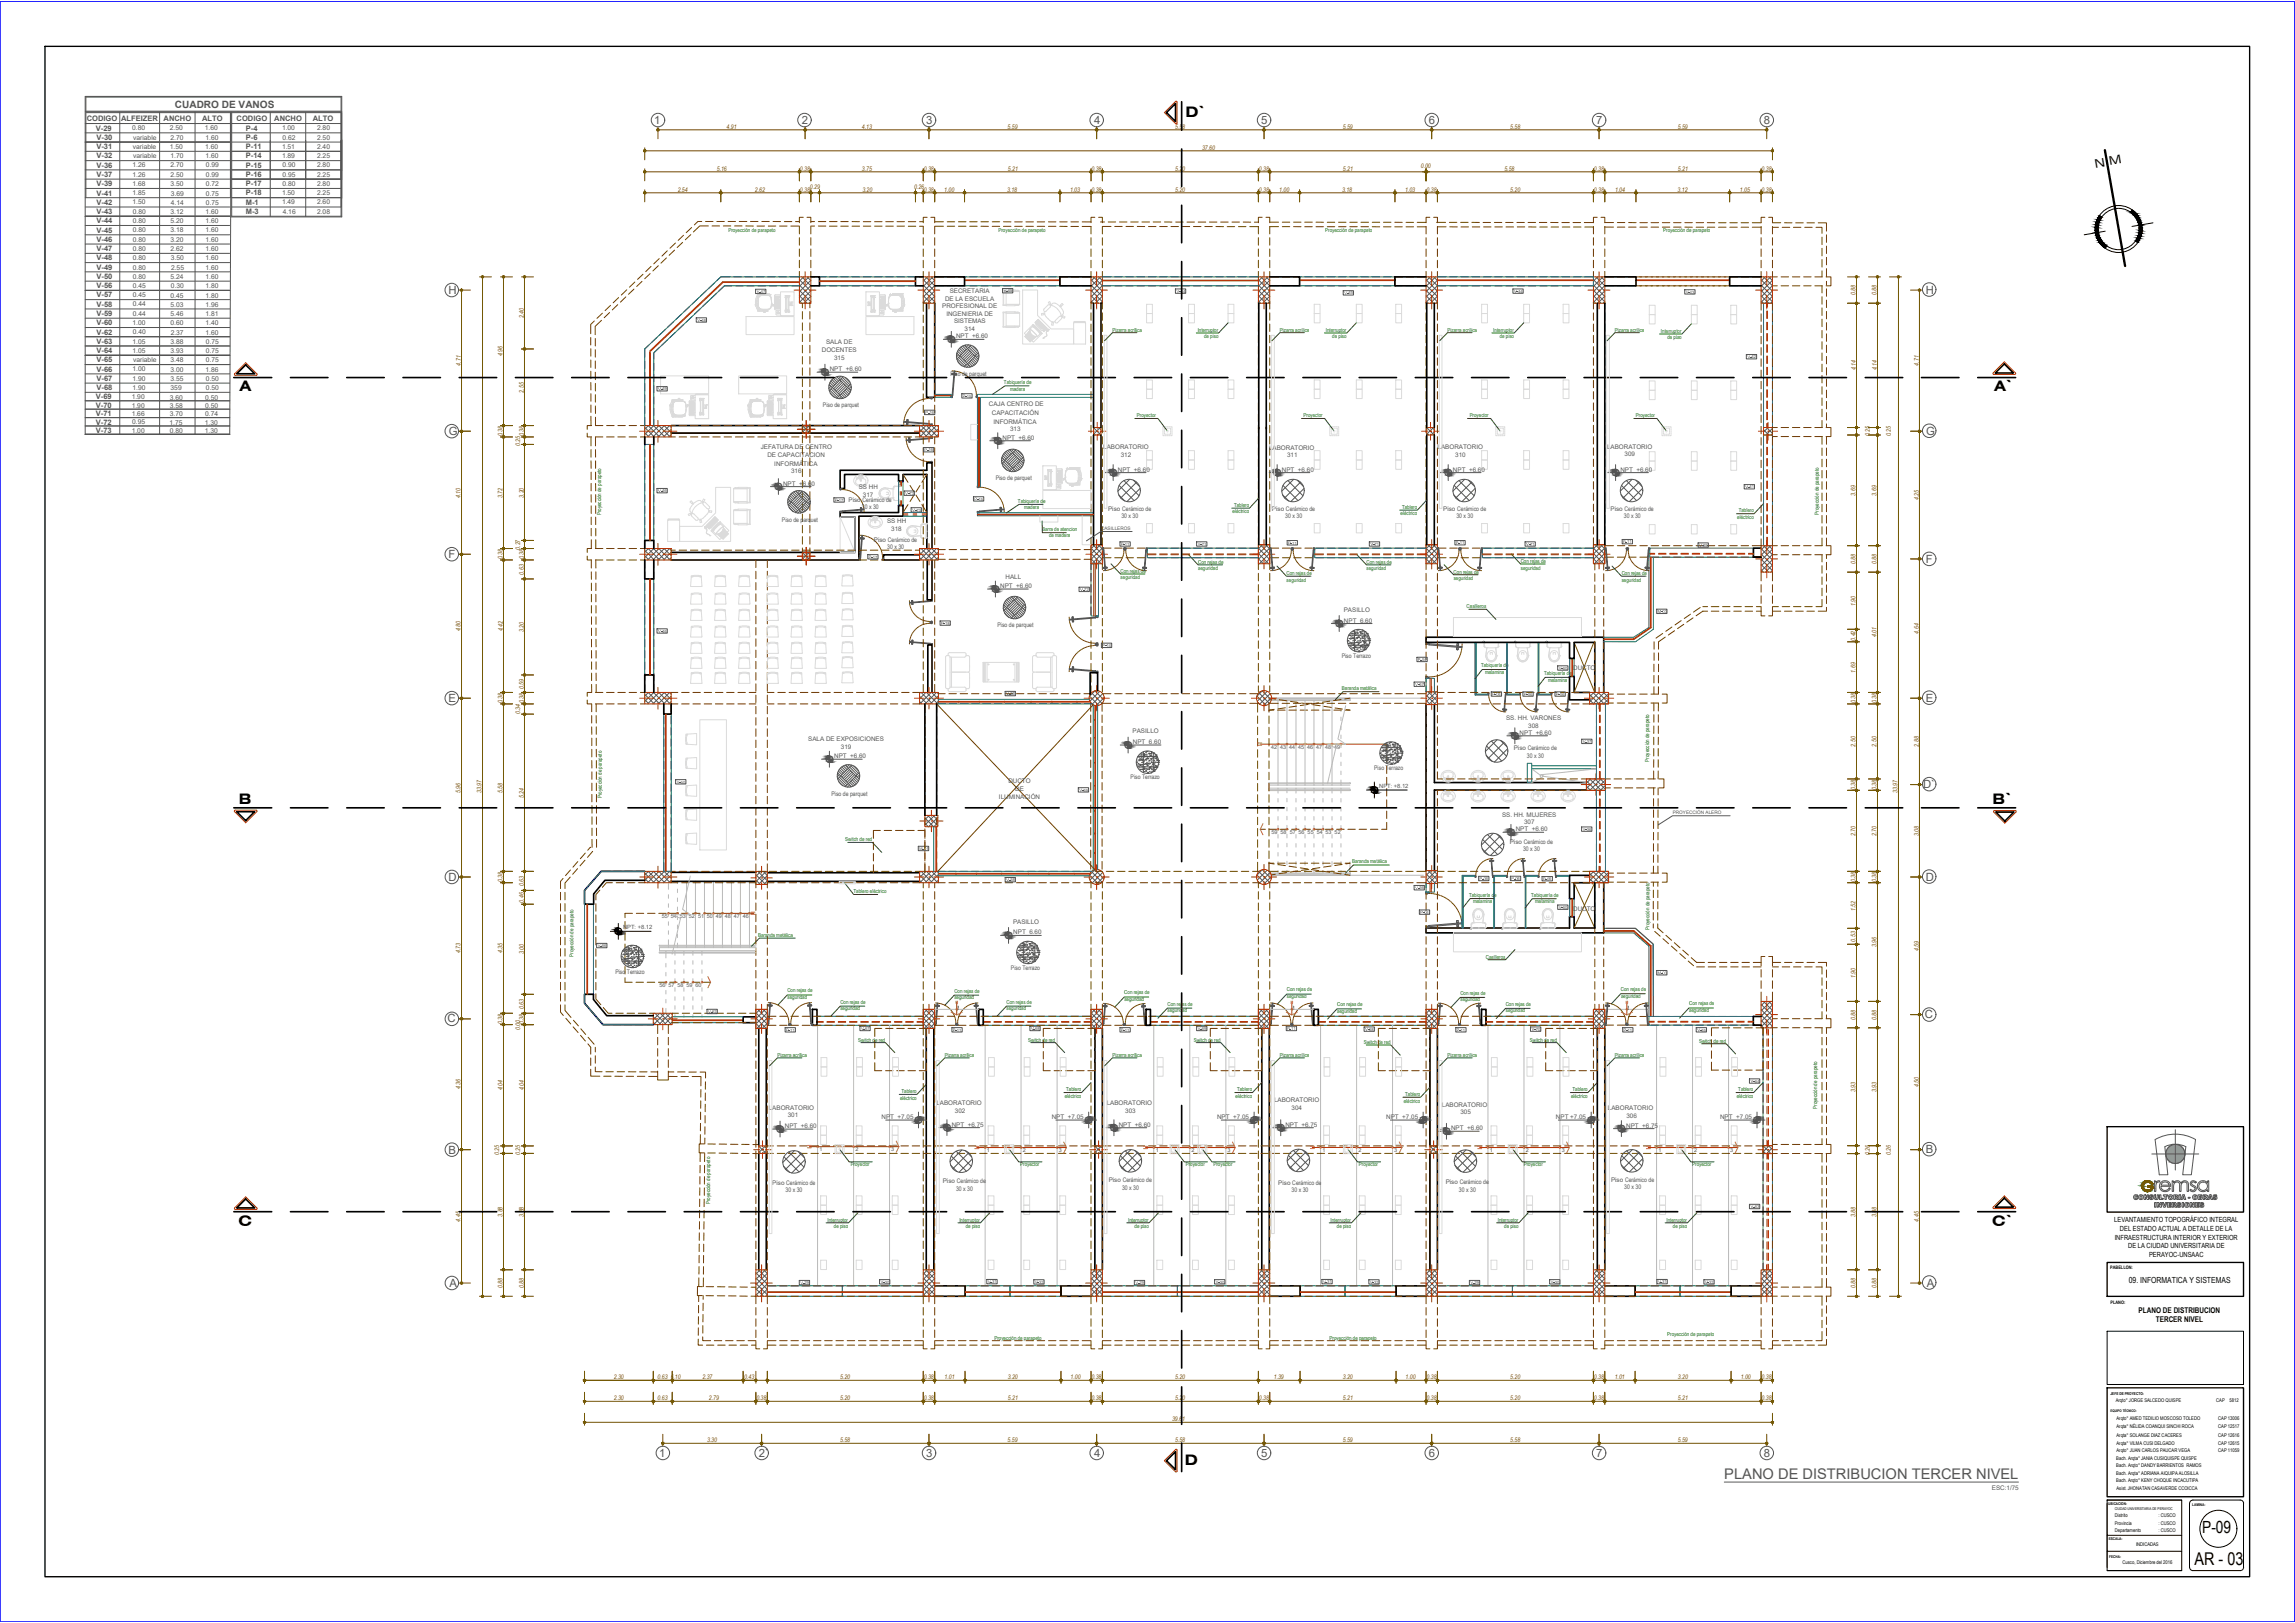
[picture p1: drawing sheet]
<svg xmlns="http://www.w3.org/2000/svg" width="1000mm" height="707mm" viewBox="0 0 1000 707" stroke-linecap="round" stroke-linejoin="round" font-family="sans-serif">
<defs><g id="words">
<text font-size="7.7" x="956.3" y="681.9">AR - 03</text>
<text font-size="7.3" x="959.7" y="668">P-09</text>
<text font-size="6.4" fill="#545454" x="751.4" y="644.2">PLANO DE DISTRIBUCION TERCER NIVEL</text>
<g font-size="6.3">
<text x="516.6" y="50.8">D`</text>
<text x="104.5" y="170.4">A</text>
<text x="869.1" y="170.4">A`</text>
<text x="104.1" y="350.2">B</text>
<text x="868.3" y="350.4">B`</text>
<text x="104" y="533.9">C</text>
<text x="868.2" y="533.9">C`</text>
<text x="516.3" y="638.1">D</text>
</g>
<text font-size="5.2" x="913.3" y="73" transform="rotate(-10 913.3 73)">N M</text>
<g font-size="4.9" fill="#545454">
<text x="285.1" y="54.1">1</text>
<text x="349.4" y="54.1">2</text>
<text x="403.6" y="54.1">3</text>
<text x="476.8" y="54.1">4</text>
<text x="549.6" y="54.1">5</text>
<text x="622.7" y="54.1">6</text>
<text x="695.6" y="54.1">7</text>
<text x="768.7" y="54.1">8</text>
<text x="195.4" y="128.1">H</text>
<text x="839.2" y="127.9">H</text>
<text x="195.5" y="189.7">G</text>
<text x="839.4" y="189.5">G</text>
<text x="195.4" y="243.2">F</text>
<text x="839.3" y="245.2">F</text>
<text x="195.4" y="305.9">E</text>
<text x="839.3" y="305.7">E</text>
<text x="838.1" y="343.2">D`</text>
<text x="195.5" y="383.8">D</text>
<text x="839.3" y="383.6">D</text>
<text x="838.9" y="443.3">C</text>
<text x="195" y="445.1">C</text>
<text x="195.5" y="502.5">B</text>
<text x="839.3" y="502.3">B</text>
<text x="195.8" y="560.7">A</text>
<text x="839.6" y="560.5">A</text>
<text x="287.2" y="634.7">1</text>
<text x="330.7" y="634.7">2`</text>
<text x="403.6" y="634.7">3</text>
<text x="476.8" y="634.7">4</text>
<text x="549.6" y="634.7">5</text>
<text x="622.7" y="634.7">6</text>
<text x="695.6" y="634.7">7</text>
<text x="768.7" y="634.9">8</text>
</g>
<text font-size="4.4" fill="#545454" x="76.2" y="47.2">CUADRO DE VANOS</text>
<text font-size="3.7" x="927.7" y="558.8">09. INFORMATICA Y SISTEMAS</text>
<g font-size="3.4">
<text x="932" y="571.8">PLANO DE DISTRIBUCION</text>
<text x="939.5" y="575.9">TERCER NIVEL</text>
</g>
<g font-size="3.3" fill="#545454">
<text x="37.8" y="52.7">CODIGO</text>
<text x="52.8" y="52.6">ALFEIZER</text>
<text x="71.3" y="52.7">ANCHO</text>
<text x="88.1" y="52.7">ALTO</text>
<text x="103.1" y="52.7">CODIGO</text>
<text x="119.5" y="52.7">ANCHO</text>
<text x="136.3" y="52.7">ALTO</text>
<text x="41.8" y="56.9">V-29</text>
<text x="107.1" y="56.9">P-4</text>
<text x="42" y="64.9">V-31</text>
<text x="42.1" y="60.9">V-30</text>
<text x="107.1" y="60.9">P-6</text>
<text x="107.1" y="65">P-11</text>
<text x="42.1" y="69">V-32</text>
<text x="107.1" y="69">P-14</text>
<text x="42.1" y="73">V-36</text>
<text x="42.1" y="77.2">V-37</text>
<text x="107.1" y="73">P-15</text>
<text x="107.1" y="77.1">P-16</text>
<text x="42.1" y="81.1">V-39</text>
<text x="107.1" y="81.1">P-17</text>
<text x="42.1" y="85.2">V-41</text>
<text x="42.1" y="89.2">V-42</text>
<text x="107.1" y="85.1">P-18</text>
<text x="107.1" y="89.2">M-1</text>
<text x="42.1" y="93.2">V-43</text>
<text x="107.1" y="93.2">M-3</text>
<text x="42.1" y="97.3">V-44</text>
<text x="42.1" y="101.3">V-45</text>
<text x="42.1" y="105.3">V-46</text>
<text x="42.1" y="109.4">V-47</text>
<text x="42.1" y="113.4">V-48</text>
<text x="42.1" y="117.4">V-49</text>
<text x="42.1" y="121.5">V-50</text>
<text x="42.1" y="125.5">V-56</text>
<text x="42.1" y="129.5">V-57</text>
<text x="42.1" y="133.6">V-58</text>
<text x="42.1" y="137.6">V-59</text>
<text x="42.1" y="141.7">V-60</text>
<text x="42.1" y="145.7">V-62</text>
<text x="42.1" y="149.7">V-63</text>
<text x="42.1" y="153.8">V-64</text>
<text x="42.1" y="157.8">V-65</text>
<text x="42.1" y="161.8">V-66</text>
<text x="42.1" y="165.9">V-67</text>
<text x="41.8" y="174">V-69</text>
<text x="42.1" y="169.9">V-68</text>
<text x="41.8" y="177.6">V-70</text>
<text x="41.8" y="181.3">V-71</text>
<text x="41.8" y="185">V-72</text>
<text x="41.8" y="188.6">V-73</text>
</g>
<g font-size="3.1">
<text x="921.4" y="532.5">LEVANTAMIENTO TOPOGRÁFICO INTEGRAL</text>
<text x="921.6" y="539.9">INFRAESTRUCTURA INTERIOR Y EXTERIOR</text>
<text x="923.8" y="536.2">DEL ESTADO ACTUAL A DETALLE DE LA</text>
<text x="927.4" y="543.6">DE LA CIUDAD UNIVERSITARIA DE</text>
<text x="936.5" y="547.4">PERAYOC-UNSAAC</text>
</g>
<g font-size="2.9" fill="#545454">
<text x="57.6" y="56.8">0.80</text>
<text x="74" y="56.8">2.50</text>
<text x="89.2" y="56.8">1.60</text>
<text x="122.9" y="56.8">1.00</text>
<text x="138.2" y="56.8">2.80</text>
<text x="57.9" y="64.9">variable</text>
<text x="58" y="60.8">variable</text>
<text x="74" y="65">1.50</text>
<text x="74.3" y="60.8">2.70</text>
<text x="89.5" y="65">1.60</text>
<text x="89.5" y="60.8">1.60</text>
<text x="122.9" y="64.9">1.51</text>
<text x="123.1" y="60.8">0.62</text>
<text x="138.2" y="60.8">2.50</text>
<text x="138.2" y="64.9">2.40</text>
<text x="58" y="68.9">variable</text>
<text x="74.3" y="69">1.70</text>
<text x="89.5" y="69">1.60</text>
<text x="122.9" y="68.8">1.89</text>
<text x="138.2" y="68.9">2.25</text>
<text x="57.7" y="72.9">1.26</text>
<text x="57.7" y="77">1.26</text>
<text x="74.3" y="72.9">2.70</text>
<text x="74.3" y="77.1">2.50</text>
<text x="89.7" y="72.9">0.99</text>
<text x="89.7" y="77.1">0.99</text>
<text x="123.1" y="72.9">0.90</text>
<text x="123.1" y="77">0.95</text>
<text x="138.2" y="72.9">2.80</text>
<text x="138.2" y="77">2.25</text>
<text x="57.7" y="81">1.68</text>
<text x="74.3" y="81.2">3.50</text>
<text x="89.7" y="81.1">0.72</text>
<text x="123.1" y="80.9">0.80</text>
<text x="138.2" y="81">2.80</text>
<text x="57.7" y="85">1.85</text>
<text x="57.7" y="89.1">1.50</text>
<text x="74.4" y="89.2">4.14</text>
<text x="74.5" y="85.2">3.69</text>
<text x="89.7" y="85.2">0.75</text>
<text x="89.7" y="89.2">0.75</text>
<text x="122.9" y="85">1.50</text>
<text x="122.9" y="89.1">1.49</text>
<text x="138.2" y="85">2.25</text>
<text x="138.2" y="89.1">2.60</text>
<text x="57.9" y="93.1">0.80</text>
<text x="74.3" y="93.3">3.12</text>
<text x="89.5" y="93.3">1.60</text>
<text x="123.2" y="93.1">4.16</text>
<text x="138.2" y="93.1">2.08</text>
<text x="57.9" y="97.2">0.80</text>
<text x="57.9" y="101.2">0.80</text>
<text x="74.3" y="97.2">5.20</text>
<text x="74.3" y="101.2">3.18</text>
<text x="89.5" y="97.2">1.60</text>
<text x="89.5" y="101.2">1.60</text>
<text x="57.9" y="105.2">0.80</text>
<text x="74.3" y="105.2">3.20</text>
<text x="89.5" y="105.2">1.60</text>
<text x="57.9" y="109.3">0.80</text>
<text x="57.9" y="113.5">0.80</text>
<text x="74.3" y="109.4">2.62</text>
<text x="74.5" y="113.4">3.50</text>
<text x="89.5" y="109.4">1.60</text>
<text x="89.5" y="113.4">1.60</text>
<text x="57.9" y="117.6">0.80</text>
<text x="74.5" y="117.5">2.55</text>
<text x="89.5" y="117.6">1.60</text>
<text x="57.9" y="121.4">0.80</text>
<text x="57.9" y="125.4">0.45</text>
<text x="74.3" y="121.5">5.24</text>
<text x="74.5" y="125.6">0.30</text>
<text x="89.5" y="121.5">1.60</text>
<text x="89.5" y="125.5">1.80</text>
<text x="57.9" y="129.5">0.45</text>
<text x="74.3" y="129.6">0.45</text>
<text x="89.5" y="129.6">1.80</text>
<text x="57.9" y="133.5">0.44</text>
<text x="57.9" y="137.5">0.44</text>
<text x="74.3" y="133.6">5.03</text>
<text x="74.3" y="137.6">5.46</text>
<text x="89.5" y="133.6">1.96</text>
<text x="89.5" y="137.6">1.81</text>
<text x="57.7" y="141.6">1.00</text>
<text x="74.3" y="141.7">0.60</text>
<text x="89.5" y="141.7">1.40</text>
<text x="57.7" y="149.6">1.05</text>
<text x="57.9" y="145.6">0.40</text>
<text x="74.3" y="149.8">3.88</text>
<text x="74.4" y="145.8">2.37</text>
<text x="89.5" y="145.8">1.60</text>
<text x="89.7" y="149.8">0.75</text>
<text x="57.7" y="153.7">1.05</text>
<text x="74.3" y="153.8">3.93</text>
<text x="89.7" y="153.8">0.75</text>
<text x="57.7" y="161.8">1.00</text>
<text x="58" y="157.7">variable</text>
<text x="74.3" y="157.9">3.48</text>
<text x="74.3" y="161.9">3.00</text>
<text x="89.5" y="161.9">1.86</text>
<text x="89.7" y="157.9">0.75</text>
<text x="57.7" y="165.8">1.90</text>
<text x="74.3" y="165.9">3.55</text>
<text x="89.7" y="165.9">0.50</text>
<text x="57.4" y="173.9">1.90</text>
<text x="57.7" y="169.8">1.90</text>
<text x="74.3" y="170">359</text>
<text x="89.7" y="170">0.50</text>
<text x="57.4" y="177.5">1.90</text>
<text x="74" y="174">3.60</text>
<text x="74" y="177.7">3.58</text>
<text x="89.5" y="174">0.50</text>
<text x="89.5" y="177.7">0.50</text>
<text x="57.4" y="181.2">1.66</text>
<text x="57.6" y="184.9">0.95</text>
<text x="73.8" y="185">1.75</text>
<text x="74" y="181.4">3.70</text>
<text x="89.2" y="185">1.30</text>
<text x="89.5" y="181.4">0.74</text>
<text x="57.4" y="188.5">1.00</text>
<text x="74" y="188.7">0.80</text>
<text x="89.2" y="188.7">1.30</text>
</g>
<g font-size="2.7" fill="#725600">
<text x="316.7" y="56.2">4.91</text>
<text x="375.6" y="56.2">4.13</text>
<text x="439.1" y="56.2">5.59</text>
<text x="512.1" y="56.2">5.58</text>
<text x="585.1" y="56.2">5.59</text>
<text x="658.1" y="56.2">5.58</text>
<text x="731.1" y="56.2">5.59</text>
<text x="523.8" y="65.3">37.60</text>
<text x="312.4" y="74.5">5.16</text>
<text x="348.6" y="74.5">0.38</text>
<text x="375.6" y="74.5">3.75</text>
<text x="402.5" y="74.5">0.38</text>
<text x="439.2" y="74.5">5.21</text>
<text x="475.6" y="74.5">0.38</text>
<text x="512.1" y="74.5">5.20</text>
<text x="548.6" y="74.5">0.38</text>
<text x="585.2" y="74.5">5.21</text>
<text x="619.2" y="73">0.00</text>
<text x="655.6" y="74.5">5.58</text>
<text x="694.6" y="74.5">0.38</text>
<text x="731.2" y="74.5">5.21</text>
<text x="767.7" y="74.5">0.38</text>
<text x="295.3" y="83.7">2.54</text>
<text x="329" y="83.7">2.62</text>
<text x="348.6" y="83.7">0.38</text>
<text x="353" y="82.2">0.29</text>
<text x="375.8" y="83.7">3.20</text>
<text x="398.4" y="82.2">0.26</text>
<text x="402.5" y="83.7">0.38</text>
<text x="411.5" y="83.7">1.00</text>
<text x="438.9" y="83.7">3.18</text>
<text x="466.3" y="83.7">1.03</text>
<text x="475.6" y="83.7">0.38</text>
<text x="512.1" y="83.7">5.20</text>
<text x="548.6" y="83.7">0.38</text>
<text x="557.5" y="83.7">1.00</text>
<text x="584.9" y="83.7">3.18</text>
<text x="612.3" y="83.7">1.03</text>
<text x="621.7" y="83.7">0.38</text>
<text x="658.1" y="83.7">5.20</text>
<text x="694.6" y="83.7">0.38</text>
<text x="703.8" y="83.7">1.04</text>
<text x="731.1" y="83.7">3.12</text>
<text x="758.2" y="83.7">1.05</text>
<text x="767.7" y="83.7">0.38</text>
<text x="808.7" y="128.6" transform="rotate(-90 808.7 128.6)">0.88</text>
<text x="817.8" y="128.6" transform="rotate(-90 817.8 128.6)">0.88</text>
<text x="228.2" y="138.6" transform="rotate(-90 228.2 138.6)">2.40</text>
<text x="219" y="155.2" transform="rotate(-90 219 155.2)">4.96</text>
<text x="200.8" y="159.3" transform="rotate(-90 200.8 159.3)">4.71</text>
<text x="808.7" y="161.4" transform="rotate(-90 808.7 161.4)">4.14</text>
<text x="817.8" y="161.4" transform="rotate(-90 817.8 161.4)">4.14</text>
<text x="836.1" y="159.3" transform="rotate(-90 836.1 159.3)">4.71</text>
<text x="228.2" y="171" transform="rotate(-90 228.2 171)">2.55</text>
<text x="219" y="190.1" transform="rotate(-90 219 190.1)">0.38</text>
<text x="228.2" y="190.1" transform="rotate(-90 228.2 190.1)">0.38</text>
<text x="814.8" y="190.1" transform="rotate(-90 814.8 190.1)">0.25</text>
<text x="823.9" y="190.1" transform="rotate(-90 823.9 190.1)">0.25</text>
<text x="226.7" y="194.3" transform="rotate(-90 226.7 194.3)">0.25</text>
<text x="808.7" y="215.9" transform="rotate(-90 808.7 215.9)">3.69</text>
<text x="817.8" y="215.9" transform="rotate(-90 817.8 215.9)">3.69</text>
<text x="200.7" y="216.9" transform="rotate(-90 200.7 216.9)">4.10</text>
<text x="219" y="216.9" transform="rotate(-90 219 216.9)">3.72</text>
<text x="228.2" y="216.8" transform="rotate(-90 228.2 216.8)">3.20</text>
<text x="836.1" y="217.9" transform="rotate(-90 836.1 217.9)">4.25</text>
<text x="226.7" y="239.5" transform="rotate(-90 226.7 239.5)">0.27</text>
<text x="219" y="243.7" transform="rotate(-90 219 243.7)">0.38</text>
<text x="228.2" y="243.7" transform="rotate(-90 228.2 243.7)">0.38</text>
<text x="808.7" y="245.7" transform="rotate(-90 808.7 245.7)">0.88</text>
<text x="817.8" y="245.7" transform="rotate(-90 817.8 245.7)">0.88</text>
<text x="228.2" y="250.3" transform="rotate(-90 228.2 250.3)">0.63</text>
<text x="808.7" y="264" transform="rotate(-90 808.7 264)">1.90</text>
<text x="200.7" y="275" transform="rotate(-90 200.7 275)">4.80</text>
<text x="219.1" y="275" transform="rotate(-90 219.1 275)">4.42</text>
<text x="228.2" y="275.3" transform="rotate(-90 228.2 275.3)">3.20</text>
<text x="808.7" y="279.1" transform="rotate(-90 808.7 279.1)">0.42</text>
<text x="817.8" y="277.6" transform="rotate(-90 817.8 277.6)">4.01</text>
<text x="836.1" y="276" transform="rotate(-90 836.1 276)">4.64</text>
<text x="808.7" y="292.9" transform="rotate(-90 808.7 292.9)">1.69</text>
<text x="228.2" y="300.1" transform="rotate(-90 228.2 300.1)">0.59</text>
<text x="219" y="306.4" transform="rotate(-90 219 306.4)">0.38</text>
<text x="226.7" y="311.1" transform="rotate(-90 226.7 311.1)">0.34</text>
<text x="228.2" y="306.4" transform="rotate(-90 228.2 306.4)">0.38</text>
<text x="808.7" y="306.4" transform="rotate(-90 808.7 306.4)">0.38</text>
<text x="817.8" y="306.4" transform="rotate(-90 817.8 306.4)">0.38</text>
<text x="808.7" y="325.2" transform="rotate(-90 808.7 325.2)">2.50</text>
<text x="817.8" y="325.2" transform="rotate(-90 817.8 325.2)">2.50</text>
<text x="836.1" y="325.2" transform="rotate(-90 836.1 325.2)">2.88</text>
<text x="200.7" y="345.4" transform="rotate(-90 200.7 345.4)">5.96</text>
<text x="209.9" y="345.5" transform="rotate(-90 209.9 345.5)">33.97</text>
<text x="219" y="345.4" transform="rotate(-90 219 345.4)">5.58</text>
<text x="228.2" y="347.6" transform="rotate(-90 228.2 347.6)">5.24</text>
<text x="808.7" y="344" transform="rotate(-90 808.7 344)">0.38</text>
<text x="817.8" y="344" transform="rotate(-90 817.8 344)">0.38</text>
<text x="826.9" y="345.5" transform="rotate(-90 826.9 345.5)">33.97</text>
<text x="808.7" y="364.2" transform="rotate(-90 808.7 364.2)">2.70</text>
<text x="817.8" y="364.2" transform="rotate(-90 817.8 364.2)">2.70</text>
<text x="836.1" y="364.2" transform="rotate(-90 836.1 364.2)">3.08</text>
<text x="219" y="384.3" transform="rotate(-90 219 384.3)">0.38</text>
<text x="228.2" y="386" transform="rotate(-90 228.2 386)">0.63</text>
<text x="808.7" y="384.3" transform="rotate(-90 808.7 384.3)">0.38</text>
<text x="817.8" y="384.3" transform="rotate(-90 817.8 384.3)">0.38</text>
<text x="228.2" y="393.1" transform="rotate(-90 228.2 393.1)">0.46</text>
<text x="808.7" y="396.8" transform="rotate(-90 808.7 396.8)">1.52</text>
<text x="808.7" y="410.1" transform="rotate(-90 808.7 410.1)">0.53</text>
<text x="817.8" y="412.6" transform="rotate(-90 817.8 412.6)">3.96</text>
<text x="200.7" y="415.2" transform="rotate(-90 200.7 415.2)">4.73</text>
<text x="219" y="415.2" transform="rotate(-90 219 415.2)">4.35</text>
<text x="228.2" y="415.8" transform="rotate(-90 228.2 415.8)">3.00</text>
<text x="836.1" y="414.2" transform="rotate(-90 836.1 414.2)">4.59</text>
<text x="808.7" y="426.1" transform="rotate(-90 808.7 426.1)">1.90</text>
<text x="228.2" y="439.5" transform="rotate(-90 228.2 439.5)">0.63</text>
<text x="219" y="446.1" transform="rotate(-90 219 446.1)">0.38</text>
<text x="226.7" y="448.6" transform="rotate(-90 226.7 448.6)">0.00</text>
<text x="228.2" y="446.1" transform="rotate(-90 228.2 446.1)">0.38</text>
<text x="808.7" y="444.2" transform="rotate(-90 808.7 444.2)">0.88</text>
<text x="817.8" y="444.2" transform="rotate(-90 817.8 444.2)">0.88</text>
<text x="836.1" y="473.6" transform="rotate(-90 836.1 473.6)">4.50</text>
<text x="200.7" y="474.6" transform="rotate(-90 200.7 474.6)">4.36</text>
<text x="219" y="475" transform="rotate(-90 219 475)">4.04</text>
<text x="228.2" y="475" transform="rotate(-90 228.2 475)">4.04</text>
<text x="808.7" y="475.7" transform="rotate(-90 808.7 475.7)">3.93</text>
<text x="817.8" y="475.7" transform="rotate(-90 817.8 475.7)">3.93</text>
<text x="217.6" y="503" transform="rotate(-90 217.6 503)">0.25</text>
<text x="226.7" y="503" transform="rotate(-90 226.7 503)">0.25</text>
<text x="814.8" y="503" transform="rotate(-90 814.8 503)">0.26</text>
<text x="823.9" y="503" transform="rotate(-90 823.9 503)">0.26</text>
<text x="200.7" y="532.1" transform="rotate(-90 200.7 532.1)">4.45</text>
<text x="219" y="530" transform="rotate(-90 219 530)">3.88</text>
<text x="228.2" y="530" transform="rotate(-90 228.2 530)">3.88</text>
<text x="808.7" y="530.1" transform="rotate(-90 808.7 530.1)">3.88</text>
<text x="817.8" y="530.1" transform="rotate(-90 817.8 530.1)">3.88</text>
<text x="836.1" y="532.1" transform="rotate(-90 836.1 532.1)">4.45</text>
<text x="219" y="561.2" transform="rotate(-90 219 561.2)">0.88</text>
<text x="228.2" y="561.2" transform="rotate(-90 228.2 561.2)">0.88</text>
<text x="808.7" y="561.2" transform="rotate(-90 808.7 561.2)">0.88</text>
<text x="817.8" y="561.2" transform="rotate(-90 817.8 561.2)">0.88</text>
<text x="267.5" y="600.9">2.30</text>
<text x="286.6" y="600.9">0.63</text>
<text x="292.3" y="600.9">6.10</text>
<text x="306.1" y="600.9">2.37</text>
<text x="324.4" y="600.9">0.43</text>
<text x="366.1" y="600.9">5.20</text>
<text x="402.5" y="600.9">0.38</text>
<text x="411.6" y="600.9">1.01</text>
<text x="439.2" y="600.9">3.20</text>
<text x="466.5" y="600.9">1.00</text>
<text x="475.6" y="600.9">0.38</text>
<text x="512.1" y="600.9">5.20</text>
<text x="555.1" y="600.9">1.39</text>
<text x="585.2" y="600.9">3.20</text>
<text x="612.5" y="600.9">1.00</text>
<text x="621.7" y="600.9">0.38</text>
<text x="658.1" y="600.9">5.20</text>
<text x="694.6" y="600.9">0.38</text>
<text x="703.7" y="600.9">1.01</text>
<text x="731.2" y="600.9">3.20</text>
<text x="758.6" y="600.9">1.00</text>
<text x="767.7" y="600.9">0.38</text>
<text x="267.5" y="610">2.30</text>
<text x="286.6" y="610">0.63</text>
<text x="308.9" y="610">2.79</text>
<text x="329.6" y="610">0.38</text>
<text x="366.1" y="610">5.20</text>
<text x="402.5" y="610">0.38</text>
<text x="439.2" y="610">5.21</text>
<text x="475.6" y="610">0.38</text>
<text x="512.1" y="610">5.20</text>
<text x="548.6" y="610">0.38</text>
<text x="585.2" y="610">5.21</text>
<text x="621.7" y="610">0.38</text>
<text x="658.1" y="610">5.20</text>
<text x="694.6" y="610">0.38</text>
<text x="731.2" y="610">5.21</text>
<text x="767.7" y="610">0.38</text>
<text x="510.8" y="619.2">39.61</text>
<text x="308.1" y="628.3">3.30</text>
<text x="366.1" y="628.3">5.58</text>
<text x="439.1" y="628.3">5.59</text>
<text x="512.1" y="628.3">5.58</text>
<text x="585.1" y="628.3">5.59</text>
<text x="658.1" y="628.3">5.58</text>
<text x="731.1" y="628.3">5.59</text>
</g>
<g font-size="2.7" fill="#545454">
<text x="411.8" y="131">DE LA ESCUELA</text>
<text x="413.9" y="127.7">SECRETARIA</text>
<text x="410.6" y="134.3">PROFESIONAL DE</text>
<text x="412.4" y="137.6">INGENIERIA DE</text>
<text x="415.8" y="140.9">SISTEMAS</text>
<text x="416.6" y="147.4">NPT +6.60</text>
<text x="420.4" y="144.1">314</text>
<text x="358.1" y="153.3">DOCENTES</text>
<text x="360" y="150">SALA DE</text>
<text x="361.6" y="161.7">NPT +6.60</text>
<text x="363.5" y="156.6">315</text>
<text x="414.3" y="163.7">Piso de parquet</text>
<text x="358.6" y="177.4">Piso de parquet</text>
<text x="431" y="177">CAJA CENTRO DE</text>
<text x="432.2" y="180.8">CAPACITACIÓN</text>
<text x="432.9" y="184.6">INFORMÁTICA</text>
<text x="436.9" y="191.6">NPT +6.60</text>
<text x="440.2" y="187.8">313</text>
<text x="331.5" y="195.7">JEFATURA DE CENTRO</text>
<text x="480.8" y="195.7">LABORATORIO</text>
<text x="553" y="195.8">LABORATORIO</text>
<text x="626.5" y="195.6">LABORATORIO</text>
<text x="700.3" y="195.5">LABORATORIO</text>
<text x="334.4" y="199">DE CAPACITACION</text>
<text x="337.4" y="202.8">INFORMÁTICA</text>
<text x="488.4" y="198.9">312</text>
<text x="560.9" y="199.1">311</text>
<text x="634.2" y="198.9">310</text>
<text x="708" y="198.7">309</text>
<text x="344.7" y="206">316</text>
<text x="433.9" y="209.2">Piso de parquet</text>
<text x="487.2" y="205.4">NPT +6.60</text>
<text x="558.6" y="205.4">NPT +6.60</text>
<text x="633.2" y="205.4">NPT +6.60</text>
<text x="706.1" y="205.4">NPT +6.60</text>
<text x="341.2" y="211.5">NPT +6.60</text>
<text x="374.2" y="213">SS HH</text>
<text x="369.8" y="218.7">Piso Cerámico de</text>
<text x="375.6" y="221.9">30 x 30</text>
<text x="376" y="216.3">317</text>
<text x="340.7" y="227.2">Piso de parquet</text>
<text x="386.5" y="228">SS HH</text>
<text x="482.9" y="222.5">Piso Cerámico de</text>
<text x="488.7" y="225.7">30 x 30</text>
<text x="554.3" y="222.5">Piso Cerámico de</text>
<text x="560.1" y="225.7">30 x 30</text>
<text x="628.9" y="222.5">Piso Cerámico de</text>
<text x="634.7" y="225.7">30 x 30</text>
<text x="701.8" y="222.5">Piso Cerámico de</text>
<text x="707.6" y="225.7">30 x 30</text>
<text x="388.4" y="231.2">318</text>
<text x="380.8" y="236">Piso Cerámico de</text>
<text x="386.6" y="239.2">30 x 30</text>
<text x="435.9" y="256.2">NPT +6.60</text>
<text x="438.2" y="252.1">HALL</text>
<text x="585.6" y="266.4">PASILLO</text>
<text x="434.7" y="273.3">Piso de parquet</text>
<text x="585.7" y="271.2">NPT 6.60</text>
<text x="584.7" y="286.6">Piso Terrazo</text>
<text x="685.5" y="292">DUCTO</text>
<text x="656.3" y="313.7">SS. HH. VARONES</text>
<text x="666" y="316.9">308</text>
<text x="352.2" y="322.9">SALA DE EXPOSICIONES</text>
<text x="493.6" y="319.4">PASILLO</text>
<text x="662.2" y="320.1">NPT +6.60</text>
<text x="366.4" y="326.2">319</text>
<text x="493.7" y="324.1">NPT 6.60</text>
<text x="659.7" y="326.9">Piso Cerámico de</text>
<text x="363.5" y="330.3">NPT +6.60</text>
<text x="598.8" y="335.5">Piso Terrazo</text>
<text x="665.4" y="330.2">30 x 30</text>
<text x="439.4" y="341.2">DUCTO</text>
<text x="492.7" y="339.5">Piso Terrazo</text>
<text x="362.3" y="346.6">Piso de parquet</text>
<text x="442.4" y="344.4">DE</text>
<text x="435.3" y="348.2">ILUMINACIÓN</text>
<text x="654.6" y="355.7">SS. HH. MUJERES</text>
<text x="664.2" y="358.9">307</text>
<text x="660.5" y="362.2">NPT +6.60</text>
<text x="657.9" y="367.6">Piso Cerámico de</text>
<text x="663.7" y="370.9">30 x 30</text>
<text x="685.5" y="396.7">DUCTO</text>
<text x="441.5" y="402.3">PASILLO</text>
<text x="441.6" y="407">NPT 6.60</text>
<text x="268.2" y="424.1">Piso Terrazo</text>
<text x="440.6" y="422.4">Piso Terrazo</text>
<text x="335" y="483.4">LABORATORIO</text>
<text x="408.1" y="481.5">LABORATORIO</text>
<text x="416.1" y="484.8">302</text>
<text x="482.3" y="481.5">LABORATORIO</text>
<text x="490.4" y="484.8">303</text>
<text x="555.2" y="480.1">LABORATORIO</text>
<text x="562.9" y="483.4">304</text>
<text x="628.4" y="482.2">LABORATORIO</text>
<text x="636.4" y="485.4">305</text>
<text x="700.7" y="483.6">LABORATORIO</text>
<text x="342" y="491.4">NPT +6.60</text>
<text x="343.3" y="486.7">301</text>
<text x="384.2" y="487.5">NPT +7.05</text>
<text x="414.7" y="490.8">NPT +6.75</text>
<text x="458.3" y="487.5">NPT +7.05</text>
<text x="487.5" y="490.8">NPT +6.60</text>
<text x="530.4" y="487.5">NPT +7.05</text>
<text x="560.2" y="490.8">NPT +6.75</text>
<text x="604.1" y="487.5">NPT +7.05</text>
<text x="678.1" y="487.5">NPT +7.05</text>
<text x="708.7" y="491.2">NPT +6.75</text>
<text x="708.8" y="486.8">306</text>
<text x="749.6" y="487.5">NPT +7.05</text>
<text x="632.4" y="492.4">NPT +6.60</text>
<text x="410.8" y="515.5">Piso Cerámico de</text>
<text x="483.2" y="514.9">Piso Cerámico de</text>
<text x="630" y="515.8">Piso Cerámico de</text>
<text x="702.1" y="514.9">Piso Cerámico de</text>
<text x="336.5" y="516">Piso Cerámico de</text>
<text x="342.3" y="519.3">30 x 30</text>
<text x="416.6" y="518.7">30 x 30</text>
<text x="488.9" y="518.2">30 x 30</text>
<text x="557.1" y="516.1">Piso Cerámico de</text>
<text x="562.9" y="519.3">30 x 30</text>
<text x="635.8" y="519.1">30 x 30</text>
<text x="707.9" y="518.1">30 x 30</text>
<text x="868" y="649">ESC:1/75</text>
</g>
<g font-size="2.5" fill="#545454">
<text x="601" y="343.2">NPT: +8.12</text>
<text x="271.5" y="404.7">NPT: +8.12</text>
</g>
<g font-size="2.4" fill="#1c7200">
<text x="317.4" y="101.2">Proyección de parapeto</text>
<text x="435.1" y="101.2">Proyección de parapeto</text>
<text x="577.5" y="101.2">Proyección de parapeto</text>
<text x="724.8" y="101.2">Proyección de parapeto</text>
<text x="484.8" y="144.4">Pizarra acrílica</text>
<text x="521.9" y="144.5">Interruptor</text>
<text x="524.7" y="147.3">de piso</text>
<text x="557.7" y="144.4">Pizarra acrílica</text>
<text x="577.8" y="144.5">Interruptor</text>
<text x="580.6" y="147.3">de piso</text>
<text x="630.8" y="144.4">Pizarra acrílica</text>
<text x="650.7" y="144.5">Interruptor</text>
<text x="653.5" y="147.3">de piso</text>
<text x="703.7" y="144.4">Pizarra acrílica</text>
<text x="723.8" y="144.9">Interruptor</text>
<text x="726.6" y="147.8">de piso</text>
<text x="437.5" y="167.3">Tabiquería de</text>
<text x="440.2" y="170.1">madera</text>
<text x="495.5" y="181.8">Proyector</text>
<text x="568.1" y="181.8">Proyector</text>
<text x="640.5" y="181.8">Proyector</text>
<text x="712.9" y="181.8">Proyector</text>
<text x="443.6" y="218.9">Tabiquería de</text>
<text x="446.3" y="221.7">madera</text>
<text x="537.8" y="220.8">Tablero</text>
<text x="611" y="221.7">Tablero</text>
<text x="262" y="224.5" transform="rotate(-90 262 224.5)">Proyección de parapeto</text>
<text x="537.1" y="223.6">eléctrico</text>
<text x="610.4" y="224.5">eléctrico</text>
<text x="757.1" y="226.1">eléctrico</text>
<text x="757.7" y="223.2">Tablero</text>
<text x="792.6" y="224.2" transform="rotate(-90 792.6 224.2)">Proyección de parapeto</text>
<text x="454.1" y="231.2">Barra de atencion</text>
<text x="457.2" y="234.1">de madera</text>
<text x="522.1" y="245.5">Con rejas de</text>
<text x="595.5" y="245.5">Con rejas de</text>
<text x="662.7" y="245.2">Con rejas de</text>
<text x="488.3" y="249.5">Con rejas de</text>
<text x="522.2" y="248.4">seguridad</text>
<text x="560.7" y="250.5">Con rejas de</text>
<text x="595.5" y="248.4">seguridad</text>
<text x="633.5" y="249.9">Con rejas de</text>
<text x="662.8" y="248.1">seguridad</text>
<text x="706.7" y="250.5">Con rejas de</text>
<text x="488.4" y="252.3">seguridad</text>
<text x="560.7" y="253.3">seguridad</text>
<text x="633.5" y="252.7">seguridad</text>
<text x="706.7" y="253.3">seguridad</text>
<text x="639.1" y="264.6">Casilleros</text>
<text x="645.4" y="290.7">Tabiquería de</text>
<text x="647.2" y="293.6">melamina</text>
<text x="672.9" y="294.2">Tabiquería de</text>
<text x="674.6" y="297">melamina</text>
<text x="584.8" y="300.6">Baranda metálica</text>
<text x="718.7" y="331.7" transform="rotate(-90 718.7 331.7)">Proyección de parapeto</text>
<text x="262.3" y="347.7" transform="rotate(-90 262.3 347.7)">Proyección de parapeto</text>
<text x="368.3" y="366.5">Switch de red</text>
<text x="589.2" y="376.1">Baranda metálica</text>
<text x="371.9" y="389">Tablero eléctrico</text>
<text x="640.2" y="390.5">Tabiquería de</text>
<text x="641.9" y="393.4">melamina</text>
<text x="667.3" y="390.6">Tabiquería de</text>
<text x="669" y="393.4">melamina</text>
<text x="330.4" y="408">Baranda metálica</text>
<text x="718.8" y="405" transform="rotate(-90 718.8 405)">Proyección de parapeto</text>
<text x="250" y="416.8" transform="rotate(-90 250 416.8)">Proyección de parapeto</text>
<text x="647.5" y="417.5">Casilleros</text>
<text x="560.8" y="431.9">Con rejas de</text>
<text x="706.4" y="431.7">Con rejas de</text>
<text x="343.2" y="432.3">Con rejas de</text>
<text x="343.2" y="435.1">seguridad</text>
<text x="366.2" y="437.2">Con rejas de</text>
<text x="415.9" y="432.4">Con rejas de</text>
<text x="415.9" y="435.2">seguridad</text>
<text x="438.6" y="437.2">Con rejas de</text>
<text x="490" y="433.2">Con rejas de</text>
<text x="490" y="436">seguridad</text>
<text x="560.8" y="434.7">seguridad</text>
<text x="636.4" y="433.4">Con rejas de</text>
<text x="636.4" y="436.2">seguridad</text>
<text x="706.4" y="434.6">seguridad</text>
<text x="736.1" y="438">Con rejas de</text>
<text x="366.2" y="440">seguridad</text>
<text x="438.7" y="440">seguridad</text>
<text x="508.8" y="438">Con rejas de</text>
<text x="508.8" y="440.9">seguridad</text>
<text x="582.7" y="438.4">Con rejas de</text>
<text x="582.8" y="441.2">seguridad</text>
<text x="656.2" y="438.1">Con rejas de</text>
<text x="656.2" y="441">seguridad</text>
<text x="736.1" y="440.8">seguridad</text>
<text x="374" y="453.7">Switch de red</text>
<text x="448.1" y="453.7">Switch de red</text>
<text x="520.2" y="453.7">Switch de red</text>
<text x="594.3" y="454.8">Switch de red</text>
<text x="666.7" y="453.7">Switch de red</text>
<text x="740.5" y="454.3">Switch de red</text>
<text x="338.8" y="460.3">Pizarra acrílica</text>
<text x="411.7" y="460.3">Pizarra acrílica</text>
<text x="484.8" y="460.3">Pizarra acrílica</text>
<text x="557.7" y="460.3">Pizarra acrílica</text>
<text x="630.8" y="460.3">Pizarra acrílica</text>
<text x="703.7" y="460.3">Pizarra acrílica</text>
<text x="392.3" y="479">eléctrico</text>
<text x="392.9" y="476.2">Tablero</text>
<text x="464" y="478.2">eléctrico</text>
<text x="464.7" y="475.4">Tablero</text>
<text x="538.4" y="478.2">eléctrico</text>
<text x="539.1" y="475.4">Tablero</text>
<text x="612.4" y="477.4">Tablero</text>
<text x="684.7" y="478.2">eléctrico</text>
<text x="685.3" y="475.4">Tablero</text>
<text x="756.9" y="478.2">eléctrico</text>
<text x="757.5" y="475.4">Tablero</text>
<text x="611.7" y="480.3">eléctrico</text>
<text x="791.9" y="483" transform="rotate(-90 791.9 483)">Proyección de parapeto</text>
<text x="370.7" y="507.7">Proyector</text>
<text x="444.6" y="507.7">Proyector</text>
<text x="516.7" y="507.7">Proyector</text>
<text x="528.8" y="507.7">Proyector</text>
<text x="592.2" y="507.7">Proyector</text>
<text x="664" y="507.7">Proyector</text>
<text x="737.5" y="507.7">Proyector</text>
<text x="309.4" y="524.5" transform="rotate(-90 309.4 524.5)">Proyección de parapeto</text>
<text x="360.6" y="532.1">Interruptor</text>
<text x="418.1" y="532.1">Interruptor</text>
<text x="491.6" y="532.1">Interruptor</text>
<text x="579.8" y="532.1">Interruptor</text>
<text x="652.7" y="532.1">Interruptor</text>
<text x="726.2" y="532.1">Interruptor</text>
<text x="363.4" y="535">de piso</text>
<text x="420.9" y="535">de piso</text>
<text x="494.4" y="535">de piso</text>
<text x="582.6" y="535">de piso</text>
<text x="655.5" y="535">de piso</text>
<text x="729" y="535">de piso</text>
<text x="726.6" y="582">Proyección de parapeto</text>
<text x="433.4" y="583.5">Proyección de parapeto</text>
<text x="579.4" y="583.5">Proyección de parapeto</text>
</g>
<g font-size="2.4" fill="#545454">
<text x="554" y="326.3">42</text>
<text x="557.9" y="326.3">43</text>
<text x="561.8" y="326.3">44</text>
<text x="565.7" y="326.3">45</text>
<text x="569.6" y="326.3">46</text>
<text x="573.6" y="326.3">47</text>
<text x="577.5" y="326.3">48</text>
<text x="581.4" y="326.3">49</text>
<text x="554.1" y="363.1">59</text>
<text x="558.1" y="363.1">58</text>
<text x="562" y="363.1">57</text>
<text x="565.9" y="363.1">56</text>
<text x="569.8" y="363.1">55</text>
<text x="573.8" y="363.1">54</text>
<text x="577.7" y="363.1">53</text>
<text x="581.6" y="363.1">52</text>
<text x="288.4" y="399.9">55</text>
<text x="292.3" y="399.9">54</text>
<text x="296.2" y="399.9">53</text>
<text x="300.2" y="399.9">52</text>
<text x="304.2" y="399.9">51</text>
<text x="308" y="399.9">50</text>
<text x="312" y="399.9">49</text>
<text x="315.9" y="399.9">48</text>
<text x="319.8" y="399.9">47</text>
<text x="323.7" y="399.9">46</text>
<text x="287.4" y="430">56</text>
<text x="291.3" y="429.9">57</text>
<text x="295.2" y="429.9">58</text>
<text x="299.2" y="429.9">59</text>
<text x="303.1" y="429.9">60</text>
<text x="417" y="439.8">1</text>
<text x="563" y="439.8">1</text>
<text x="709" y="439.8">1</text>
<text x="357.1" y="501.4">1</text>
<text x="372.7" y="501.4">2</text>
<text x="388.4" y="501.4">3</text>
<text x="430.1" y="501.8">1</text>
<text x="445.7" y="501.8">2</text>
<text x="461.4" y="501.7">3</text>
<text x="503.6" y="501.8">1</text>
<text x="519.3" y="501.8">2</text>
<text x="534.9" y="501.7">3</text>
<text x="576.3" y="501.7">1</text>
<text x="591.9" y="501.7">2</text>
<text x="607.6" y="501.7">3</text>
<text x="649.3" y="501.8">1</text>
<text x="664.9" y="501.8">2</text>
<text x="680.6" y="501.7">3</text>
<text x="722.7" y="501.8">1</text>
<text x="738.3" y="501.8">2</text>
<text x="754" y="501.7">3</text>
</g>
<g font-size="2.2">
<text x="922" y="610.9">Arqto° JORGE SALCEDO QUISPE</text>
<text x="965.8" y="610.9">CAP</text>
<text x="971.6" y="610.9">5812</text>
<text x="922.4" y="618.6">Arqto° AMED TEDILIO MOSCOSO TOLEDO</text>
<text x="922.4" y="622.2">Arqta° NÉLIDA COANQUI SINCHI ROCA</text>
<text x="966.7" y="618.6">CAP 13006</text>
<text x="966.7" y="622.2">CAP 12517</text>
<text x="922.4" y="625.8">Arqta° SOLANGE DIAZ CACERES</text>
<text x="922.4" y="629.3">Arqta° VILMA CUSI DELGADO</text>
<text x="966.7" y="625.8">CAP 12616</text>
<text x="966.7" y="629.3">CAP 12615</text>
<text x="922.2" y="635.8">Bach. Arqta° JANIA CUSIQUISPE QUISPE</text>
<text x="922.4" y="632.6">Arqto° JUAN CARLOS PAUCAR VEGA</text>
<text x="966.7" y="632.6">CAP 11059</text>
<text x="922.2" y="639.1">Bach. Arqto° DANDY BARRIENTOS RAMOS</text>
<text x="922.2" y="645.7">Bach. Arqto° KENY CHOQUE INCACUTIPA</text>
<text x="922.2" y="642.4">Bach. Arqta° ADRIANA AIQUIPA ALOSILLA</text>
<text x="922.4" y="648.9">Asist. JHONATAN CASAVERDE CCOICCA</text>
<text x="921.6" y="660.9">Distrito</text>
<text x="921.6" y="664.1">Provincia</text>
<text x="940.6" y="660.9">: CUSCO</text>
<text x="940.6" y="664.1">: CUSCO</text>
<text x="921.6" y="667.3">Departamento</text>
<text x="940.6" y="667.3">: CUSCO</text>
<text x="930.9" y="673.4">INDICADAS</text>
<text x="925" y="681.4">Cusco, Diciembre del 2016</text>
</g>
<g font-size="2.1">
<text x="919.6" y="552.7">PABELLON:</text>
<text x="919.7" y="567.9">PLANO:</text>
</g>
<g font-size="2" fill="#545454">
<text x="479.8" y="230.8" transform="rotate(-1 479.8 230.8)">CASILLEROS</text>
<text x="728.9" y="354.7">PROYECCIÓN ALERO</text>
</g>
<g font-size="1.8" fill="#545454">
<text x="331.6" y="127.7">47</text>
<text x="439.2" y="127.4">45</text>
<text x="514.5" y="127.6">44</text>
<text x="587.6" y="128.3">45</text>
<text x="661.6" y="127.6">44</text>
<text x="736.5" y="127.9">43</text>
<text x="305.7" y="140.1">48</text>
<text x="763.3" y="156.1">42</text>
<text x="288.6" y="170.1">49</text>
<text x="421.3" y="173.2">15</text>
<text x="405" y="180.4">16</text>
<text x="404.6" y="196.6">16</text>
<text x="288.6" y="214.5">46</text>
<text x="396.3" y="215.6">73</text>
<text x="762.4" y="212.8">41</text>
<text x="365.5" y="218.5">17</text>
<text x="426.4" y="218.1">15</text>
<text x="399.3" y="222.8">73</text>
<text x="490.2" y="237.7">11</text>
<text x="523.7" y="237.7">71</text>
<text x="563.1" y="237.2">11</text>
<text x="599" y="237.7">71</text>
<text x="636.1" y="237.2">11</text>
<text x="666.9" y="237.7">71</text>
<text x="709" y="236.7">11</text>
<text x="742.3" y="238.2">39</text>
<text x="380.3" y="243.3">17</text>
<text x="472.5" y="257.5">72</text>
<text x="288.6" y="275.6">46</text>
<text x="411.8" y="272.2">18</text>
<text x="482.1" y="281.9">14</text>
<text x="620.6" y="288">4</text>
<text x="681.1" y="291.7">60</text>
<text x="618.5" y="298.8">57</text>
<text x="440.3" y="302.9">58</text>
<text x="653" y="303.1">6</text>
<text x="666.8" y="303.1">6</text>
<text x="680.8" y="303.1">6</text>
<text x="691.6" y="323.7">37</text>
<text x="296.7" y="341.3">50</text>
<text x="472.2" y="344.8">59</text>
<text x="691.5" y="361.9">36</text>
<text x="440.3" y="383.9">58</text>
<text x="647.5" y="383.4">6</text>
<text x="661.3" y="383.4">6</text>
<text x="675.2" y="383.5">6</text>
<text x="618.5" y="387.4">56</text>
<text x="681.1" y="395.9">60</text>
<text x="621.7" y="398.1">4</text>
<text x="262.3" y="412.6">66</text>
<text x="310.4" y="441.3">62</text>
<text x="344.3" y="449.3">11</text>
<text x="377" y="448.7">67</text>
<text x="417" y="449.3">11</text>
<text x="451.1" y="448.7">68</text>
<text x="490.2" y="449.3">11</text>
<text x="523.7" y="448.7">69</text>
<text x="562.7" y="448.7">11</text>
<text x="596.7" y="449">68</text>
<text x="636.5" y="449.3">11</text>
<text x="669.2" y="449">70</text>
<text x="709.3" y="449.3">11</text>
<text x="741.5" y="449.3">65</text>
<text x="764.7" y="471.6">64</text>
<text x="764.7" y="526.3">63</text>
<text x="350.6" y="559.4">29</text>
<text x="385.6" y="559.1">30</text>
<text x="432.3" y="559">31</text>
<text x="452.8" y="559.1">32</text>
<text x="496.6" y="559.4">29</text>
<text x="531.6" y="559.1">30</text>
<text x="578.4" y="559">31</text>
<text x="598.8" y="559.1">32</text>
<text x="642.6" y="559.4">29</text>
<text x="677.6" y="559.1">30</text>
<text x="724.4" y="559">31</text>
<text x="744.8" y="559.1">32</text>
</g>
<g font-size="1.7">
<text x="919.7" y="607.5">JEFE DE PROYECTO:</text>
<text x="918.8" y="655.5">UBICACION:</text>
<text x="921.6" y="657.6">CIUDAD UNIVERSITARIA DE PERAYOC</text>
<text x="955.4" y="655.9">LAMINA:</text>
<text x="918.9" y="670.7">ESCALA:</text>
<text x="919.2" y="678.6">FECHA:</text>
</g>
<text font-size="1.6" x="919.7" y="615.1">EQUIPO TÉCNICO:</text>
<g font-size="1.5" fill="#545454">
<text x="417.3" y="439.3">1</text>
<text x="563.3" y="439.3">1</text>
<text x="709.3" y="439.3">1</text>
</g>
</g></defs>
<!-- layer: UNSAAC- ROTULO -->
<path d="M0 .6h1000v705.8h-1000zM0 .6v705.8M1000 .6h.1M1000 .6v705.8" fill="none" stroke="#00f" stroke-width=".44"/>
<!-- layer: UNSAAC-MUROS -->
<g fill="none" stroke="#000" stroke-width=".72">
<path d="M353.4 120.6h3.7v3.9h-3.7M402.3 120.6h-3.4v3.9h3.4M403.8 132.1v41h3.5v-41M407.3 120.6h13v3.9h-13M475.4 120.6h-13.5v3.9h13.5M476.5 132.1v54.1M479.8 132.1v54.1M548.6 132.1v105.2M551.8 132.1v105.2M553.3 120.6h13v3.9h-13M621.5 120.6h-13.6v3.9h13.6M621.7 132.1v54.1"/>
<path d="M625.1 132.1v54.1M696.1 132.1v105.2M699.3 120.6h13.6v3.9h-13.6M699.3 132.1v105.2M767.5 120.6h-13.8v3.9h13.8M281 190.3v3.3M284.9 190.3v3.3M292.5 188.6h108.2M292.5 185.4h108.2M476.5 189.5v47.8M479.8 189.5v47.8M621.7 189.5v47.8"/>
<path d="M625.1 189.5v47.8M391.6 209.7h1.9M281 238.9v-3.5h3.9v3.5M391.6 220.1h1.9M403.9 238.9v-32.2h-10.4v3h-1.9v-3h-23.6v6.1h-1.9v-7.9h37.8v-3.3h2.2v37.3M767.5 238.8h-3.4v3.9h3.4h-3.4M281 243.9v8.3h3.9v-8.3M292.5 240.6h80.1v-15.3h-6.5v-2h25.5v-3.2h1.9v4.7h-19.2v19.1h-81.8M400.7 241.7h-15.7v2.2h15.7M404.1 243.9v17.4h2v-17.4M281 301.6v-7.6h3.9v7.6M289.3 306.6v4.5h3.2v-4.5"/>
<path d="M403.1 306.6v48.6M404.3 301.6v-20.7h1.8v20.7M408.2 306.6v48.6M478.3 300.9v-7.9h-3.2v9.5M621.5 306.9v72.3M625.1 306.9v34h66.2M692.7 301.6h-6.7v-7h-2v10.2h8.9M695 301.6v-21.8h-9v7h-2v-7h-62.5v-2.2h77.4v24M691.3 344.1h-66.2v35.1M281 379.6h-19l-7.3 8.3v6h3.9M292.5 380h36.9M281 383.5h-17.4l-4.9 5.9v4.5"/>
<path d="M292.5 383.9h36.9M334.4 383.9h66.3M334.4 380.2h66.3M692.7 381.3h-8.7v10.2h2v-7h6.7M695 384.5v19.7h-9v-4.9h-2v4.9h-62.5v2.2h77.4v-21.9M354 439.7h2v6.9h-2zM426.6 439.7h1.9v6.9h-1.9zM499.4 439.7h2v6.9h-2zM572.6 439.7h1.9v6.9h-1.9zM645.6 439.7h2v6.9h-2zM284.7 442.4h-20.3l-5.8-7v-2.3h-3.9v3.9l8.1 9.3h21.9M329.4 442.9h-5.6v2.6h5.6"/>
<path d="M330.7 448v51.2M333.9 448v51.2M403.6 448v105.1M407 448v105.1M477.1 448v51.2M480.4 448v51.2M549.9 448v105.1M553.1 448v105.1M623.1 448v51.2M626.4 448v51.2M696.1 448v105.1M699.3 448v105.1"/>
<path d="M767.5 442.8h-3.4v3.7h3.4M330.7 502.4v50.7M333.9 502.4v50.7M477.1 502.4v50.7M480.4 502.4v50.7M623.1 502.4v50.7M626.4 502.4v50.7M407.3 560.1h13.2v4.5h-13.2M475.4 560.1h-13v4.5h13M553.3 560.1h13.2v4.5h-13.2M621.5 560.1h-13.1v4.5h13.1M699.3 560.1h13.3v4.5h-13.3"/>
<path d="M767.5 560.1h-13.1v4.5h13.1"/>
</g>
<!-- layer: UNSAAC-MURETE -->
<g fill="none" stroke="#007095" stroke-width=".44">
<path d="M348.4 124.5h-32.7l-30.8 29.2v31.7M348.4 120.6h-34.3l-33.1 31.4v33.4M357.1 120.6h41.8v3.9h-41.8zM420.3 120.6h41.6v3.9h-41.6zM480.4 120.6h68M480.4 124.5h68M566.3 120.6h41.6v3.9h-41.6zM626.4 120.6h68v3.9h-68M407.3 171.8h7.1v1.3h-7.1M426 171.8h50.5v1.3h-49.2v38.7h-1.3zM281 193.6h3.9v41.8h-3.9zM768.5 186.2v-54.1h3.9v54.1"/>
<path d="M770.5 189.5h-2v48.2h3.9v-48.2h-1.6M391.6 209.7v10.4M393.5 209.7v10.4M393.5 224.8h10.4M393.5 223.3h10.4M426 223.4h50.5v1.3h-50.5zM548.4 238.8h-48.4v4.2h48.4M621.5 238.8h-48.6v4.2h48.6M694.4 238.8h-48.4v4.2h48.4M718.9 238.8h45.2v3.9h-45.2zM281 252.2h3.9v41.8h-3.9zM475.4 245.6h3.3v22.7h-3.3z"/>
<path d="M718.6 242.7v30.6l-6.7 4.3h-13M720.5 242.7v31.4l-7.8 5.5-13.8-.1M642.8 279.8h.4v22.5h5.2v.5h-5.6zM642.8 279.8v23M643.2 279.8v22.5M656.5 279.8h.4v22.5h5.3v.5h-5.7zM670.3 279.8h.3v22.5h5.3v.5h-5.6zM684 286.8v7.8M686 286.8v7.8M289.3 311.1h3.2v68.5h-3.2zM474.7 304.6h-65.8v2h66.9M476.4 307v72.1"/>
<path d="M478.3 307.4v71.4M621.5 301.3v-5.8h3.6v5.8M695.7 306.6v32.7M699.6 306.6v32.7M665.6 332.5h1.9v8.4h-1.9zM667.5 333.6h28.2M667.5 334.9h28.2M695.7 344.3v35.3M699.6 344.3v35.3M281 379.6h-19l-7.3 8.3v49.1l8.1 9.3h21.9M406.9 360.1v19.5M475.8 379.6h-66.9v1.9h65.8"/>
<path d="M254.7 393.9h3.9v39.2h-3.9zM621.5 384.9v3.7h3.6v-3.7M637.2 381.3h5.6v.4h-5.2v22.5h-.4zM637.2 381.3v22.9M637.6 381.7v22.5M650.9 381.3h5.6v.4h-5.2v22.5h-.4zM664.6 381.3h5.7v.4h-5.3v22.5h-.4zM678.3 381.3h5.7v.4h-5.7zM684 391.5v7.8M686 391.5v7.8M292.9 442.9h30.9M292.9 445.5h30.9"/>
<path d="M355.9 442.7h46.4v3.9h-46.4M475.4 442.7h-46.9v3.9h46.9M499.4 442.7v3.9h49M501.4 442.7h47M621.5 442.7h-46.8v3.9h46.8M694.4 442.7h-46.8v3.9h46.8M718.6 442.8v-30.7l-6.7-5.7h-13v-2h13.8l7.8 6.9v31.5M718.6 442.8h45.5v3.7h-45.5zM768.3 447.7v51.4M772.4 447.7v51.4M768.3 502.5v50.6M772.4 502.5v50.6"/>
<path d="M334.4 560.1h32.7v4.5h-32.7v-3M367.1 560.1h35.2v4.5h-35.2zM420.5 560.1h19.6v4.5h-19.6zM440.1 560.1h22.3v4.5h-22.3zM480.4 560.1h32.7v4.5h-32.7v-3M513.1 560.1h35.3v4.5h-35.3zM566.5 560.1h19.6v4.5h-19.6zM586.1 560.1h22.3v4.5h-22.3zM626.4 560.1h32.7v4.5h-32.7v-3M659.1 560.1h35.3v4.5h-35.3zM712.6 560.1h19.6v4.5h-19.6zM732.2 560.1h22.2v4.5h-22.2z"/>
</g>
<!-- layer: UNSAAC-PISOS -->
<g fill="none" stroke="#bababa" stroke-width=".44">
<path d="M553 304.1h67.3M553 306.3v3.7M553 304.8h35.3M553 304.8v.4l35.3-.1v-.3M556.9 305.2v35.8M560.8 305.3v35.7M564.8 305.2v35.8M568.7 305.2v35.8M572.6 305.2v35.8M576.5 305.2v35.8M580.5 305.3v35.7M584.4 308.8v1.2"/>
<path d="M584.4 312.3v1.6M584.4 316.2v1.6M584.4 320.2v1.5M584.4 324.1v1.6M584.4 328v1.6M584.4 331.9v1.6M584.4 335.9v1.5M584.4 339.8v1.2M667.5 334.9l3.8 2.8M671.3 337.7h.1M671.8 338.7l-4.3 2.2M672.4 338.1l18.9 2.8"/>
<path d="M695.7 334.9l-23.9 2.5M552.9 341l35.6 .1-35.5 .3zM553 341.4v2.6h35.3M553 343.3h35.3M553 342h35.3M553 344v.4l35.3-.1v-.3M556.9 341.4v.6M556.9 343.3v.7M556.9 344.4v1.1M556.9 347.8v1.6M556.9 351.7v1.6M556.9 355.7v1.6"/>
<path d="M556.9 359.6v1.5M560.8 341.4v.6M560.8 343.3v.7M560.8 344.4v1M560.8 347.7v1.6M560.8 351.7v1.5M560.8 355.6v1.5M560.8 359.5v1.6M564.8 341.4v.6M564.8 343.3v.7M564.8 344.4v1.1M564.8 347.8v1.6"/>
<path d="M564.8 351.7v1.6M564.8 355.7v1.6M564.8 359.6v1.5M568.7 341.4v.6M568.7 343.3v.7M568.7 344.4v1.1M568.7 347.8v1.6M568.7 351.7v1.6M568.7 355.7v1.6M568.7 359.6v1.5M572.6 341.4v.6M572.6 343.3v.7"/>
<path d="M572.6 344.4v1.1M572.6 347.8v1.6M572.6 351.7v1.6M572.6 355.7v1.6M572.6 359.6v1.5M576.5 341.4v.6M576.5 343.3v.7M576.5 344.4v1.1M576.5 347.8v1.6M576.5 351.7v1.6M576.5 355.7v1.6M576.5 359.6v1.5"/>
<path d="M580.5 341.4v.6M580.5 343.3v.7M580.5 344.4v1.1M580.5 347.8v1.6M580.5 351.7v1.6M580.5 355.7v1.6M580.5 359.6v1.5M584.4 341.4v.6M584.4 343.3v.7M584.4 344.4v1.1M584.4 347.8v1.6M584.4 351.7v1.6"/>
<path d="M584.4 355.7v1.6M584.4 359.6v1.5M553 375.5v4.4M556.9 363.5v1.6M556.9 367.5v1.5M556.9 371.3v1.6M556.9 375.3v1.6M556.9 379.2v1.1M560.8 363.4v1.6M560.8 367.3v1.6M560.8 371.3v1.5M560.8 375.2v1.5"/>
<path d="M560.8 379.1v1M564.8 363.5v1.6M564.8 367.5v1.5M564.8 371.3v1.6M564.8 375.3v1.6M564.8 379.2v1.1M568.7 363.5v1.6M568.7 367.5v1.5M568.7 371.3v1.6M568.7 375.3v1.6M568.7 379.2v1.1M572.6 363.5v1.6"/>
<path d="M572.6 367.5v1.5M572.6 371.3v1.6M572.6 375.3v1.6M572.6 379.2v1.1M576.5 363.5v1.6M576.5 367.5v1.5M576.5 371.3v1.6M576.5 375.3v1.6M576.5 379.2v1.1M580.5 363.5v1.6M580.5 367.5v1.5M580.5 371.3v1.6"/>
<path d="M580.5 375.3v1.6M580.5 379.2v1.1M584.4 363.5v1.6M584.4 367.5v1.5M584.4 371.3v1.6M584.4 375.3v1.6M584.4 379.2v1.1M588.3 375.5v5.8M291.3 385v2.4M291.3 389.7v1.6M291.3 393.7v1.5M291.3 397.6v1.6"/>
<path d="M295.2 383.9v1M295.2 387.3v1.5M295.2 391.2v1.5M295.2 395.1v1.6M295.2 399v1.6M299.2 383.9v27.9M303.1 383.9v27.9M307 383.9v27.9M310.9 383.9v27.9M314.8 383.9v27.9M318.8 383.9v27.9M322.7 383.9v27.9"/>
<path d="M326.6 383.9v27.9M552.9 380.3l35.6 .2-.2 .2h-35.3zM553 381.3h67.3M287.4 411.8h42M287.4 415.2h42M287.4 411.7v.4l42 .1M290.2 414.1v.7M290.2 415.2v2.1M290.2 419.7v1.5M291.3 401.5v1.6M291.3 405.4v1.6M291.3 409.4v2.4"/>
<path d="M291.3 412.2v.6M294.1 414.1v.7M294.1 415.2v.9M294.1 418.5v1.5M295.2 402.9v1.6M295.2 406.9v1.5M295.2 410.8v1M295.2 412.2v.6M298 414.1v.7M298 415.2v.9M298 418.5v1.5M299.2 412.2v.6"/>
<path d="M302 414.1v.7M302 415.2v.9M302 418.5v1.5M303.1 412.2v.6M305.9 414.1v.7M305.9 415.2v.9M305.9 418.5v1.5M307 412.2v.6M310.9 412.2v.6M314.8 412.2v.6M318.8 412.2v.6M322.7 412.2v.6"/>
<path d="M326.6 412.2v.6M329.4 414.8l-42-.1v.4M329.4 412.8h-42v1.3h42M290.2 423.5v1.6M290.2 427.5v1.5M290.2 431.4v1.6M290.2 435.3v1.6M290.2 439.3v2.1M294.1 422.4v1.6M294.1 426.3v1.6M294.1 430.2v1.6M294.1 434.2v1.5"/>
<path d="M294.1 438.1v1.5M298 422.4v1.6M298 426.3v1.6M298 430.2v1.6M298 434.2v1.5M298 438.1v1.5M302 422.4v1.6M302 426.3v1.6M302 430.2v1.6M302 434.2v1.5M302 438.1v1.5M305.9 422.4v1.6"/>
<path d="M305.9 426.3v1.6M305.9 430.2v1.6M305.9 434.2v1.5M305.9 438.1v1.5M407.3 439.7h19.3M553.3 439.7h19.3M699.3 439.7h19.3M294.1 442v.9M298 442v.9M302 442v.9M305.9 442v.9M356.3 446.6v52.5"/>
<path d="M372 446.6v52.5M387.6 446.6v52.5M429.3 446.6v52.9M445 446.6v52.9M460.7 446.6v52.9M502.8 446.6v52.9M518.5 446.6v52.9M534.2 446.6v52.9M575.5 446.6v113.5M591.2 446.6v113.5M606.8 446.6v113.5M648.4 446.6v52.9"/>
<path d="M664.1 446.6v52.9M679.8 446.6v52.9M721.9 446.6v52.9M737.6 446.6v52.9M753.3 446.6v52.9M356.3 499.8v60.3M372 499.8v60.3M387.6 499.8v60.3M429.3 500.3v59.8M445 500.3v59.8M460.7 500.3v59.8M502.8 500.3v59.8"/>
<path d="M518.5 500.3v59.8M534.2 500.3v59.8M648.4 500.3v59.8M664.1 500.3v59.8M679.8 500.3v59.8M721.9 500.3v59.8M737.6 500.3v59.8M753.3 500.3v59.8"/>
<circle cx="671.8" cy="338" r=".61"/>
</g>
<!-- layer: UNSAAC-PROYECCIONES -->
<g fill="none" stroke="#723900" stroke-width=".44">
<path d="M301.4 99.1l-2.4 2.2M305.8 96.5h-1.7l-1.5 1.5M307.5 96.5h3.2M308.7 98.4h-3.8l-2.7 2.6M310.3 98.4h3.3M312.4 96.5h3.2M315.2 98.4h3.3M317.3 96.5h3.2M320.1 98.4h3.3M322.2 96.5h3.3M325 98.4l3.3 .1M327.1 96.5h3.2"/>
<path d="M329.9 98.5h3.3M332 96.5h3.2M334.8 98.5h3.3M336.9 96.5h3.2M339.7 98.5h3.3M341.8 96.5h3.3M344.6 98.5h3.8M346.7 96.5h1.7M348.4 98.6v3.3M350.1 94.7h-1.7v2.3M351.7 94.7h1.7v2.3M353.3 98.5h1.7"/>
<path d="M353.4 96.5h1.6M353.4 98.6v3.3M356.6 96.5h3.3M356.6 98.5h3.3M361.5 96.5h3.3M361.5 98.5h3.3M366.4 96.5h3.3M366.4 98.5h3.3M371.3 96.5l3.3 .1M371.3 98.5h3.3M376.2 96.6h3.3M376.2 98.5h3.3"/>
<path d="M381.1 96.6h3.3M381.1 98.5h3.3M386 96.6h3.3M386 98.5h3.3M390.9 96.6h3.3M390.9 98.5h3.3M395.8 96.6h3.3M395.8 98.6h3.3M400.7 96.6h1.6M400.7 98.6h1.6v3.3M404 94.7h-1.7v2.3M405.6 94.7h1.7v2.3"/>
<path d="M407.3 96.6h3.8M411.1 98.6h-3.8v3.3M412.8 98.6h3.3M412.8 96.6h3.3M417.7 98.6h3.3M417.7 96.6h3.3M422.6 98.6h3.2M422.6 96.6h3.2M427.5 98.6h3.2M427.5 96.6h3.2M432.4 98.6h3.3M432.4 96.6h3.3"/>
<path d="M437.3 98.6h3.3M437.3 96.6h3.3M442.2 98.6h3.3M442.2 96.6h3.3M447.1 98.6h3.2M447.1 96.6h3.2M452 98.6h3.3M452 96.6h3.3M456.9 98.6h3.3M456.9 96.6h3.3M461.8 98.6h3.3M461.8 96.6h3.3"/>
<path d="M466.7 98.6h3.3M466.7 96.6h3.3M471.6 98.6h3.8v3.3M471.6 96.6l3.8 .1M477.1 94.7h-1.7v2.3M478.7 94.7h1.7v2.3M479.6 96.7h1.7M482.9 96.7h3.3M484.2 98.6h-3.8v3.3M485.8 98.6h3.2M487.8 96.7h3.3M490.7 98.6h3.2"/>
<path d="M492.8 96.7h3.2M495.6 98.6l3.3 .1M497.6 96.7h3.3M500.5 98.7h3.3M502.5 96.7h3.3M505.4 98.7h3.3M507.4 96.7h3.3M510.3 98.7h3.2M512.4 96.7h3.2M515.2 98.7h3.3M517.3 96.7h3.2M520.1 98.7h3.3"/>
<path d="M522.1 96.7h3.3M525 98.7h3.3M527 96.7h3.3M529.9 98.7h3.3M532 96.7h3.2M534.8 98.7h3.3M536.9 96.7h3.2M539.7 98.7h3.3M541.8 96.7l3.2 .1M544.6 98.7h3.8M546.7 96.8h1.7M548.4 98.6v3.3"/>
<path d="M550 94.7h-1.6v2.3M551.7 94.7h1.6v2.3M553.3 98.6v3.3M553.3 98.7h3.8M553.3 96.8h3.8M558.8 98.7h3.3M558.8 96.8h3.3M563.7 96.8h3.3M563.7 98.7l3.3 .1M568.6 96.8h3.3M568.6 98.8h3.3M573.5 98.8h3.2"/>
<path d="M573.5 96.8h3.2M578.4 98.8h3.3M578.4 96.8h3.3M583.3 98.8h3.3M583.3 96.8h3.3M588.2 98.8h3.3M588.2 96.8h3.3M593.1 98.8h3.3M593.1 96.8h3.3M598 98.8h3.3M598 96.8h3.3M602.9 98.8h3.3"/>
<path d="M602.9 96.8h3.3M607.8 98.8h3.3M607.8 96.8l3.3 .1M612.7 98.8h3.3M612.7 96.9h3.3M617.6 98.8h3.9M617.6 96.9h3.9M621.5 98.6v3.3M623.1 94.7h-1.6v2.3M624.8 94.7h1.6v2.3M626 96.9h4M626.4 98.6v3.3"/>
<path d="M626.4 98.8h3.8M631.6 96.9h3.3M631.8 98.8h3.3M636.5 96.9h3.3M636.7 98.8h3.3M641.4 96.9h3.3M641.6 98.8h3.3M646.3 96.9h3.3M646.5 98.8h3.3M651.2 96.9h3.3M651.4 98.8h3.3M656.1 96.9h3.3"/>
<path d="M656.3 98.8h3.3M661 96.9h3.3M661.2 98.8h3.3M665.9 96.9h3.3M666.1 98.8l3.3 .1M670.8 96.9h3.3M671 98.9h3.3M675.7 96.9h3.3M675.9 98.9h3.3M680.6 96.9h3.3M680.8 98.9h3.3M685.5 96.9h3.3"/>
<path d="M685.7 98.9h3.3M690.4 96.9h4M690.6 98.9h3.8M694.4 98.6v3.3M696 94.7h-1.6v2.3M697.7 94.7h1.6v2.3M699.3 98.6v3.3M699.3 96.9h3.9M699.3 98.9h3.9M704.8 98.9h3.3M704.8 96.9h3.3M709.7 98.9h3.3"/>
<path d="M709.7 96.9l3.3 .1M714.6 98.9h3.3M714.6 97h3.3M719.5 98.9h3.3M719.5 97h3.3M724.4 98.9h3.3M724.4 97h3.3M729.3 98.9h3.3M729.3 97h3.3M734.2 97h3.3M734.2 98.9l3.3 .1M739.1 99h3.3"/>
<path d="M739.1 97h3.3M744 99h3.3M744 97h3.3M748.9 99h3.3M748.9 97h3.3M753.8 99h3.3M753.8 97h3.3M758.7 99h3.3M758.7 97h3.3M763.6 99h3.9M767.5 98.6v3.3M769.1 94.7h-1.6v2.3h-3.9"/>
<path d="M770.8 94.7h1.6v2.3h3.6M772.4 98.6v3.3M772.4 99h2.6M776.6 99h3.3M777.7 97l3.2 .1M781.6 99h3.2M782.5 97.1h3.3M786.5 99h3.2M787.4 97.1h3.3M791.4 99h2.6v2.6M792.4 97.1h3.6v3.6M280.2 119.5l-2.4 2.2"/>
<path d="M283.3 119.2l-2.3 2.2M283.7 116l-2.3 2.3M286.9 115.7l-2.4 2.3M287.3 112.6l-2.4 2.3M290.4 112.4l-2.4 2.2M290.8 109.3l-2.3 2.2M294 109l-2.4 2.2M294.3 105.9l-2.3 2.2M297.5 105.6l-2.4 2.2M297.9 102.5l-2.4 2.2M301 102.2l-2.3 2.2M348.4 103.5v3.3"/>
<path d="M348.4 108.5v3.2M348.4 113.4v3.2M348.4 118.2v2.4h-4.1M353.4 103.5v3.3M353.4 108.5v3.2M353.4 113.4v3.2M353.4 118.2v2.4h1.6M402.3 103.5v3.3M402.3 108.5v3.2M402.3 113.4v3.2M402.3 118.2v2.4h-1.6M407.3 103.5v3.3"/>
<path d="M407.3 108.5v3.2M407.3 113.4v3.2M407.3 118.2v2.4h3.8M475.4 103.5v3.3M475.4 108.5v3.2M475.4 113.4v3.2M475.4 118.2v2.4h-3.8M480.4 103.5v3.3M480.4 108.5v3.2M480.4 113.4v3.2M480.4 118.2v2.4M548.4 103.5v3.3"/>
<path d="M548.4 108.5v3.2M548.4 113.4v3.2M548.4 118.2v2.4h-3.9M553.3 103.5v3.3M553.3 108.5v3.2M553.3 113.4v3.2M553.3 118.2v2.4h3.8M621.5 103.5v3.3M621.5 108.5v3.2M621.5 113.4v3.2M621.5 118.2v2.4h-3.9M626.4 103.5v3.3"/>
<path d="M626.4 108.5v3.2M626.4 113.4v3.2M626.4 118.2v2.4M694.4 103.5v3.3M694.4 108.5v3.2M694.4 113.4v3.2M694.4 118.2v2.4h-3.9M699.3 103.5v3.3M699.3 108.5v3.2M699.3 113.4v3.2M699.3 118.2v2.4h3.9M767.5 103.5v3.3"/>
<path d="M767.5 108.5v3.2M767.5 113.4v3.2M767.5 118.2v2.4h-3.9M772.4 103.5v3.3M772.4 108.5v3.2M772.4 113.4v3.2M772.4 118.2v2.4h2.1M794 103.3v3.3M794 108.2v3.3M794 113.1v3.2M794 118v2.6M796 102.3v3.3"/>
<path d="M796 107.2v3.2M796 112.1v3.3M796 117v3.6M259 139.8l-1.6 1.5v4.1M262.1 139.5l-2.7 2.7v3.6M262.5 136.4l-2.4 2.3M265.6 136.1l-2.3 2.3M266.1 133l-2.4 2.3M269.2 132.7l-2.4 2.3M269.6 129.6l-2.4 2.3M272.7 129.3l-2.3 2.3M273.1 126.2l-2.3 2.3"/>
<path d="M276.3 125.9l-2.4 2.3M276.6 122.9l-2.3 2.2M279.8 122.6l-2.3 2.2M297 136.9l-2.4 2.2M300.5 133.5l-2.3 2.3M301.5 138l-2.4 2.3M304.1 130.1l-2.4 2.3M305 134.6l-2.4 2.3M307.6 126.7l-2.3 2.3M308.6 131.2l-2.4 2.3M311.2 123.4l-2.4 2.2M312.1 127.9l-2.3 2.2"/>
<path d="M318.2 120.6h-4.1l-1.7 1.7M318.9 124.5h-3.2l-2.4 2.2M319.8 120.6h3.3M320.6 124.5h3.2M324.7 120.6h3.3M325.5 124.5h3.3M329.6 120.6h3.3M330.4 124.5h3.3M334.5 120.6h3.3M335.3 124.5h3.2M339.4 120.6h3.3M340.2 124.5h3.3"/>
<path d="M345.1 124.5h3.3M349.7 132.1v2M349.7 135.7v3.3M352.9 132.1v2M352.9 135.7v3.3M353.4 124.5h1.6M356.6 120.6h3.3M356.6 124.5h3.3M361.5 120.6h3.3M361.5 124.5h3.3M366.4 120.6h3.3M366.4 124.5h3.3"/>
<path d="M371.3 120.6h3.3M371.3 124.5h3.3M376.2 120.6h3.3M376.2 124.5h3.3M381.1 120.6h3.3M381.1 124.5h3.3M386 120.6h3.3M386 124.5h3.3M390.9 120.6h3.3M390.9 124.5h3.3M395.8 120.6h3.3M395.8 124.5h3.3"/>
<path d="M400.7 124.5h1.6M402.3 131.7v3.9M402.3 137.2v3.3M407.3 131.7v3.9M407.3 137.2v3.3M407.3 124.5h3.8M412.8 120.6h3.3M412.8 124.5h3.3M417.7 120.6h3.3M417.7 124.5h3.3M422.6 120.6h3.2M422.6 124.5h3.2"/>
<path d="M427.5 120.6h3.2M427.5 124.5h3.2M432.4 120.6h3.3M432.4 124.5h3.3M437.3 120.6h3.3M437.3 124.5h3.3M442.2 120.6h3.3M442.2 124.5h3.3M447.1 120.6h3.2M447.1 124.5h3.2M452 120.6h3.3M452 124.5h3.3"/>
<path d="M456.9 120.6h3.3M456.9 124.5h3.3M461.8 120.6h3.3M461.8 124.5h3.3M466.7 120.6h3.3M466.7 124.5h3.3M471.6 124.5h3.8M475.4 131.7v2.9M475.4 136.3v3.2M480.3 120.6h3.8M480.3 124.5h3.8M480.4 131.7v2.9"/>
<path d="M480.4 136.3v3.2M485.7 120.6h3.3M485.7 124.5h3.3M490.6 120.6h3.3M490.6 124.5h3.3M495.5 120.6h3.3M495.5 124.5h3.3M500.4 120.6h3.3M500.4 124.5h3.3M505.3 120.6h3.3M505.3 124.5h3.3M510.2 120.6h3.3"/>
<path d="M510.2 124.5h3.3M515.1 120.6h3.3M515.1 124.5h3.3M520 120.6h3.3M520 124.5h3.3M524.9 120.6h3.3M524.9 124.5h3.3M529.8 120.6h3.3M529.8 124.5h3.3M534.8 120.6h3.2M534.8 124.5h3.2M539.6 120.6h3.3"/>
<path d="M539.6 124.5h3.3M544.5 124.5h3.9M548.4 131.7v2.9M548.4 136.3v3.2M553.3 131.7v2.9M553.3 136.3v3.2M553.3 124.5h3.8M558.8 120.6h3.3M558.8 124.5h3.3M563.7 120.6h3.3M563.7 124.5h3.3M568.6 120.6h3.3"/>
<path d="M568.6 124.5h3.3M573.5 120.6h3.2M573.5 124.5h3.2M578.4 120.6h3.3M578.4 124.5h3.3M583.3 120.6h3.3M583.3 124.5h3.3M588.2 120.6h3.3M588.2 124.5h3.3M593.1 120.6h3.3M593.1 124.5h3.3M598 120.6h3.3"/>
<path d="M598 124.5h3.3M602.9 120.6h3.3M602.9 124.5h3.3M607.8 120.6h3.3M607.8 124.5h3.3M612.7 120.6h3.3M612.7 124.5h3.3M617.6 124.5h3.9M621.5 131.7v2.9M621.5 136.3v3.2M626.3 120.6h3.8M626.3 124.5h3.8"/>
<path d="M626.4 131.7v2.9M626.4 136.3v3.2M631.7 120.6h3.3M631.7 124.5h3.3M636.7 120.6h3.2M636.7 124.5h3.2M641.5 120.6h3.3M641.5 124.5h3.3M646.4 120.6h3.3M646.4 124.5h3.3M651.3 120.6h3.3M651.3 124.5h3.3"/>
<path d="M656.3 120.6h3.2M656.3 124.5h3.2M661.2 120.6h3.2M661.2 124.5h3.2M666 120.6h3.3M666 124.5h3.3M670.9 120.6h3.3M670.9 124.5h3.3M675.9 120.6h3.2M675.9 124.5h3.2M680.8 120.6h3.2M680.8 124.5h3.2"/>
<path d="M685.7 120.6h3.2M685.7 124.5h3.2M690.5 124.5h3.9M694.4 131.7v2.9M694.4 136.3v3.2M699.3 131.7v2.9M699.3 136.3v3.2M699.3 124.5h3.9M704.8 120.6h3.3M704.8 124.5h3.3M709.7 120.6h42.5M709.7 124.5h42.5"/>
<path d="M751.3 120.6h2.4v3.9h-2.4M753.8 120.6h3.3M753.8 124.5h3.3M758.7 120.6h3.3M758.7 124.5h3.3M763.6 124.5h3.9M767.5 132.1v3M767.5 136.7v3.3M772.4 132.1v3M772.4 136.7v3.3M772.4 124.5h2.1M776.2 120.6h3.2"/>
<path d="M776.2 124.5h3.2M781.1 120.6h3.3M781.1 124.5h3.3M786 120.6h3.3M786 124.5h3.3M790.9 120.6h3.2M790.9 124.5h3.2M794 124.5v3.1M794 129.2v3.3M794 134.1v3.3M794 139v3.3M795.8 120.6h2.1v3.9h-2.1"/>
<path d="M796 122.6v1.6M796 125.8v3.3M796 130.7v3.3M796 135.6v3.3M257.4 147v3.3M257.5 151.9v3.3M257.5 156.8v3.3M259.4 147.4v3.3M259.4 152.3v3.3M259.4 157.2v3.3M281 157.3v3.2M282.7 150.4l-1.7 1.6v3.6"/>
<path d="M284.9 158.1v3.3M286.3 147l-2.4 2.3M287.2 151.5l-2.3 2.2v2.8M289.8 143.6l-2.4 2.3M290.8 148.1l-2.4 2.3M293.4 140.3l-2.4 2.2M294.3 144.7l-2.3 2.3M297.9 141.4l-2.4 2.2M349.7 140.6v3.3M349.7 145.5v3.3M349.7 150.4v3.3M349.7 155.3v3.3"/>
<path d="M352.9 140.6v3.3M352.9 145.5v3.3M352.9 150.4v3.3M352.9 155.3v3.3M402.3 142.2v3.2M402.3 147.1v3.2M402.3 152v3.2M402.3 156.9v3.2M407.3 142.2v3.2M407.3 147.1v3.2M407.3 152v3.2M407.3 156.9v3.2"/>
<path d="M475.4 141.1v3.3M475.4 146.1v3.2M475.4 151v3.2M475.4 155.9v3.2M480.4 141.1v3.3M480.4 146.1v3.2M480.4 151v3.2M480.4 155.9v3.2M548.4 141.1v3.3M548.4 146.1v3.2M548.4 151v3.2M548.4 155.9v3.2"/>
<path d="M553.3 141.1v3.3M553.3 146.1v3.2M553.3 151v3.2M553.3 155.9v3.2M621.5 141.1v3.3M621.5 146.1v3.2M621.5 151v3.2M621.5 155.9v3.2M626.4 141.1v3.3M626.4 146.1v3.2M626.4 151v3.2M626.4 155.9v3.2"/>
<path d="M694.4 141.1v3.3M694.4 146.1v3.2M694.4 151v3.2M694.4 155.9v3.2M699.3 141.1v3.3M699.3 146.1v3.2M699.3 151v3.2M699.3 155.9v3.2M767.5 141.6v3.3M767.5 146.5v3.3M767.5 151.4v3.3M767.5 156.3v3.3"/>
<path d="M772.4 141.6v3.3M772.4 146.5v3.3M772.4 151.4v3.3M772.4 156.3v3.3M794 143.9v3.3M794 148.8v3.3M794 153.8v3.2M794 158.6v3.3M796 140.5v3.3M796 145.4v3.3M796 150.3v3.3M796 155.2v3.3"/>
<path d="M257.5 161.7v3.3M257.5 166.6v3.3M257.5 171.5v3.3M257.5 176.4v3.3M259.4 162.1l.1 3.3M259.5 167v3.3M259.5 171.9v3.3M259.5 176.8v3.3M281 162.2v3.2M281 167v3.3M281 172v3.2M281 176.9v3.2"/>
<path d="M284.9 163v3.3M284.9 167.9v3.3M284.9 172.8v3.3M284.9 177.7v3.3M349.7 160.2v3.3M349.7 165.1v3.3M349.7 170.1v3.2M349.7 174.9v3.3M349.7 179.8v3.3M352.9 160.2v3.3M352.9 165.1v3.3M352.9 170v3.3"/>
<path d="M352.9 174.9v3.3M352.9 179.8v3.3M395.1 179.7l-.2 .4M395.5 179l-.3 .5M395.9 178.4l-.3 .4M396.3 177.8l-.3 .4M396.8 177.2l-.3 .4M397.3 176.7l-.3 .4M397.8 176.2l-.3 .4M398.4 175.8l-.3 .3M399 175.3l-.3 .3M399.7 175l-.5 .3"/>
<path d="M400.3 174.7l-.4 .2M401 174.4l-.4 .1M401.7 174.1l-.5 .2M402.3 161.8v3.3M402.3 166.7v3.2M402.3 171.6v3.2M402.3 176.5v3.2M402.4 173.9l-.4 .1M403.1 173.8l-.5 .1M403.9 173.7h-.5M404.1 173.6h.5M404.8 173.6h.3"/>
<path d="M407.3 161.8v3.3M407.3 166.7v3.2M407.3 171.6v3.2M407.3 176.5v3.2M414.9 161.5l.5 .1M415.6 161.6h.5M416.3 161.7l.5 .1M417.1 161.8l.4 .1M417.8 162l.5 .1M418.5 162.2l.4 .1M419.1 162.5l.5 .1M419.8 162.8l.4 .2"/>
<path d="M420.5 163.2l.4 .2M421.1 163.5l.4 .3M421.6 164l.4 .3M422.2 164.5l.3 .3M422.7 165l.3 .4M423.2 165.6l.3 .3M423.6 166.2l.3 .4M424 166.8l.3 .4M424.4 167.4l.2 .5M424.7 168.1l.2 .4M424.9 168.8l.2 .4M425.2 169.5v.5"/>
<path d="M425.3 170.2l.1 .5M425.4 170.9v.5M425.4 171.7l.1 .4M475.4 160.7v3.3M475.4 165.7v3.2M475.4 170.6v3.2M475.4 175.5v3.2M480.4 160.7v3.3M480.4 165.7v3.2M480.4 170.6v3.2M480.4 175.5v3.2M548.4 160.7v3.3"/>
<path d="M548.4 165.7v3.2M548.4 170.6v3.2M548.4 175.5v3.2M553.3 160.7v3.3M553.3 165.7v3.2M553.3 170.6v3.2M553.3 175.5v3.2M621.5 160.7v3.3M621.5 165.7v3.2M621.5 170.6v3.2M621.5 175.5v3.2M626.4 160.7v3.3"/>
<path d="M626.4 165.7v3.2M626.4 170.6v3.2M626.4 175.5v3.2M694.4 160.7v3.3M694.4 165.7v3.2M694.4 170.6v3.2M694.4 175.5v3.2M699.3 160.7v3.3M699.3 165.7v3.2M699.3 170.6v3.2M699.3 175.5v3.2M767.5 161.2v3.3"/>
<path d="M767.5 166.1v3.3M767.5 171v3.3M767.5 175.9v3.3M772.4 161.2v3.3M772.4 166.1v3.3M772.4 171v3.3M772.4 175.9v3.3M794 163.5v3.3M794 168.4v3.3M794 173.4v3.2M794 178.2v3.3M796 160.1v3.3"/>
<path d="M796 165.1v3.2M796 169.9v3.3M796 174.8v3.3M796 179.7v3.3M255.9 188.7v1.6h1.9M257.5 181.3l.1 4.1M257.6 190.3v3.9M257.6 195.8v3.3M257.8 185.4h-1.9v1.6M259.5 181.7v3.7h3.2M259.5 195.8v3.3M262.7 190.3h-3.2v3.9"/>
<path d="M264.3 190.3h3.3M264.3 185.4h3.3M269.2 190.3h3.3M269.2 185.4h3.3M274.2 190.3h3.2M274.2 185.4h3.2M279.1 190.3h1.9v3.9M281 181.8v3.6h-1.9M281 195.8v3.3M284.9 182.6v2.8M284.9 190.3v3.9M284.9 195.8v3.3"/>
<path d="M292.5 190.3h1.8M292.5 185.4h1.8M296 190.3h3.2M296 185.4h3.2M300.9 190.3h3.2M300.9 185.4h3.2M305.7 190.3h3.3M305.7 185.4h3.3M310.6 190.3h3.3M310.6 185.4h3.3M315.6 190.3h3.2M315.6 185.4h3.2"/>
<path d="M320.5 190.3h3.2M320.5 185.4h3.2M325.4 190.3h3.2M325.4 185.4h3.2M330.2 190.3h3.3M330.2 185.4h3.3M335.2 190.3h3.2M335.2 185.4h3.2M340.1 190.3h3.2M340.1 185.4h3.2M345 190.3h3.2M345 185.4h3.2"/>
<path d="M349.7 184.7v3.3M349.7 189.7v3.2M349.7 194.5v3.3M349.7 199.4v3.3M349.9 190.3h3.2M349.9 185.4h3.2M352.9 184.7v3.3M352.9 189.7v3.2M352.9 194.5v3.3M352.9 199.4v3.3M354.8 190.3h3.3M354.8 185.4h3.3"/>
<path d="M359.7 190.3h3.2M359.7 185.4h3.2M364.6 190.3h3.2M364.6 185.4h3.2M369.5 190.3h3.2M369.5 185.4h3.2M374.4 190.3h3.3M374.4 185.4h3.3M379.3 190.3h3.3M379.3 185.4h3.3M384.2 190.3h3.2M384.2 185.4h3.2"/>
<path d="M389.1 190.3h3.2M389.1 185.4h3.2M393.8 184.6v.3M393.9 183.9v.5M394 183.1l-.1 .5M394 190.3h3.3M394 185.4h3.3M394.1 182.4l-.1 .5M394.3 181.7l-.1 .5M394.5 181l-.1 .4M394.8 180.3l-.2 .5M394.9 191.3v.5"/>
<path d="M394.9 190.8v.3M394.9 192l.2 .5M395.1 192.7l.1 .6M395.2 193.5l.2 .4M395.5 194.2l.1 .4M395.7 194.9l.2 .4M396 195.5l.3 .5M396.4 196.2l.3 .4M396.8 196.8l.3 .4M397.3 197.4l.3 .3M397.7 197.9l.4 .3M398.3 198.4l.4 .4"/>
<path d="M398.8 198.9l.4 .3M398.9 190.3h1.8M398.9 185.4h1.8M399.4 199.3l.4 .3M400 199.7l.5 .3M402.3 181.4v4M402.3 190.3v3.1M402.3 195v3.3M402.3 199.9v3.3M407.3 181.4v4M407.3 190.3v3.1M407.3 195v3.3"/>
<path d="M407.3 199.9v3.3M475.4 180.4v3.2M475.4 185.3v3.3M475.4 190.2v3.2M475.4 195.1v3.2M475.4 200v3.2M480.4 180.4v3.2M480.4 185.3v3.3M480.4 190.2v3.2M480.4 195.1v3.2M480.4 200v3.2M548.4 180.4v3.2"/>
<path d="M548.4 185.3v3.3M548.4 190.2v3.2M548.4 195.1v3.2M548.4 200v3.2M553.3 180.4v3.2M553.3 185.3v3.3M553.3 190.2v3.2M553.3 195.1v3.2M553.3 200v3.2M621.5 180.4v3.2M621.5 185.3v3.3M621.5 190.2v3.2"/>
<path d="M621.5 195.1v3.2M621.5 200v3.2M626.4 180.4v3.2M626.4 185.3v3.3M626.4 190.2v3.2M626.4 195.1v3.2M626.4 200v3.2M694.4 180.4v3.2M694.4 185.3v3.3M694.4 190.2v3.2M694.4 195.1v3.2M694.4 200v3.2"/>
<path d="M699.3 180.4v3.2M699.3 185.3v3.3M699.3 190.2v3.2M699.3 195.1v3.2M699.3 200v3.2M767.5 180.8v3.3M767.5 185.7v3.3M767.5 190.6v3.3M767.5 195.5v3.3M772.4 180.8v3.3M772.4 185.7v3.3M772.4 190.6v3.3"/>
<path d="M772.4 195.5v3.3M772.4 186.2h2.1M772.4 190.2h2.1M776.2 186.2h3.2M776.2 190.2h3.2M781.1 186.2h3.3M781.1 190.2h3.3M786 186.2h3.3M786 190.2h3.3M790.9 186.2h3.2M790.9 190.2h3.2M794 183.1v3.1"/>
<path d="M794 190.2v3.3M794 195.2v3.2M795.8 186.2h2.1v4h-2.1M796 184.7v1.6M796 190.2v3.3M796 195.2v3.2M257.6 200.7v3.3M257.6 215.5v3.2M257.6 205.7v3.2M257.6 210.6v3.2M259.5 210.6l.1 3.2M259.5 200.7v3.3"/>
<path d="M259.5 205.7v3.2M259.6 215.5v3.2M281 200.7v3.3M281 205.7v3.2M281 210.6v3.2M281 215.5v3.2M284.9 200.7v3.3M284.9 205.7v3.2M284.9 210.6v3.2M284.9 215.5v3.2M349.7 204.3v3.3M349.7 209.3v3.2"/>
<path d="M349.7 214.2v3.2M349.7 219v3.3M352.9 204.3v3.3M352.9 209.3v3.2M352.9 214.2v3.2M352.9 219v3.3M366.9 213.2l.5 .1M367.6 213.3h.5M368.4 213.4h.5M369.1 213.5l.5 .1M369.8 213.7l.4 .1M370.5 213.9l.4 .2"/>
<path d="M371.2 214.2l.4 .3M371.8 214.5l.4 .3M372.4 215l.4 .3M373 215.4l.4 .3M373.5 215.9l.4 .3M374.1 216.4l.3 .4M374.6 217l.2 .4M375 217.6l.2 .4M375.4 218.2l.2 .5M375.7 218.9l.2 .4M376 219.5l.1 .5M393.5 206.7l2.2 3.4"/>
<path d="M395.7 219.8l-2.2 3.5M396.6 211.5l1.7 2.8M398.3 215.6l-1.7 2.8M399.2 215.6l1.7 2.8M400.7 200.1l.5 .2M400.9 211.5l-1.7 2.8M401.4 200.4l.4 .1M401.7 219.8l2.2 3.5M402 200.6l.5 .1M402.3 204.8v3.3M402.3 209.7v3.3M402.3 214.6v3.3"/>
<path d="M402.3 219.5v3.3M402.8 200.8l.4 .1M403.5 201h.4M403.9 206.7l-2.2 3.4M404.2 201.1h.5M404.9 201.1h.3M407.3 204.8v3.3M407.3 209.7v3.3M407.3 214.6v3.3M407.3 219.5v3.3M426.9 212.2l.6 .1M427.7 212.3h.5"/>
<path d="M428.5 212.3l.4 .1M429.2 212.5l.4 .1M429.9 212.7l.5 .1M430.6 212.9l.4 .2M431.2 213.2l.5 .2M431.9 213.5l.5 .2M432.6 213.9l.4 .2M433.2 214.2l.4 .4M433.7 214.7l.4 .4M434.3 215.2l.3 .4M434.8 215.7l.3 .4M435.3 216.3l.3 .4"/>
<path d="M435.7 216.9l.3 .4M436.1 217.5l.3 .4M436.5 218.1l.2 .5M436.8 218.8l.2 .5M437 219.5l.2 .5M475.4 204.9v3.3M475.4 209.8v3.3M475.4 214.7v3.2M475.4 219.6v3.2M480.4 204.9v3.3M480.4 209.8v3.3M480.4 214.7v3.2"/>
<path d="M480.4 219.6v3.2M548.4 204.9v3.3M548.4 209.8v3.3M548.4 214.7v3.2M548.4 219.6v3.2M553.3 204.9v3.3M553.3 209.8v3.3M553.3 214.7v3.2M553.3 219.6v3.2M621.5 204.9v3.3M621.5 209.8v3.3M621.5 214.7v3.2"/>
<path d="M621.5 219.6v3.2M626.4 204.9v3.3M626.4 209.8v3.3M626.4 214.7v3.2M626.4 219.6v3.2M694.4 204.9v3.3M694.4 209.8v3.3M694.4 214.7v3.2M694.4 219.6v3.2M699.3 204.9v3.3M699.3 209.8v3.3M699.3 214.7v3.2"/>
<path d="M699.3 219.6v3.2M767.5 200.4v3.3M767.5 205.3v3.3M767.5 210.2v3.3M767.5 215.1v3.3M772.4 200.4v3.3M772.4 205.3v3.3M772.4 210.2v3.3M772.4 215.1v3.3M794 200v3.3M794 204.9v3.3M794 209.8v3.3"/>
<path d="M794 214.8v3.2M794 219.7v3.2M796 200v3.3M796 204.9v3.3M796 209.8v3.3M796 214.8v3.2M796 219.7v3.2M257.6 220.3v3.3M257.6 225.3v3.2M257.6 230.2v3.2M257.7 235.1v3.8M257.8 238.9h-1.9v1.7"/>
<path d="M259.5 238.9h3.2M259.6 220.3v3.3M259.6 225.3v3.2M259.6 230.2v3.2M259.6 235.1v3.8M264.3 238.9h3.3M269.2 238.9h3.3M274.2 238.9h3.2M281 220.3v3.3M281 225.3v3.2M281 230.2v3.2M281 235.1v3.8h-1.9"/>
<path d="M284.9 220.3v3.3M284.9 225.3v3.2M284.9 230.2v3.2M284.9 235.1v3.8M292.5 239.6h1.8M296 239.6h3.2M300.9 239.6h3.2M305.7 239.6h3.3M310.6 239.6h3.3M315.6 239.6h3.2M320.5 239.6h3.2M325.4 239.6h3.2"/>
<path d="M330.2 239.6h3.3M335.2 239.6h3.2M340.1 239.6h3.2M345 239.6h3.2M349.7 223.9v3.3M349.7 228.9v3.2M349.7 233.8v3.2M349.7 238.7v1.9M349.9 239.6h3.2M352.9 223.9v3.3M352.9 228.9v3.2M352.9 233.8v3.2"/>
<path d="M352.9 238.7v1.9M354.8 239.6h3.3M359.7 239.6h3.2M364.6 239.6h3.2M369.5 239.6h3.2M374.4 239.6h3.3M374.7 233.2h.3M375.2 233.2h.6M376 233.3h.5M376.2 220.3l.1 .4M376.3 221l.2 .4M376.5 221.7v.5"/>
<path d="M376.6 222.4v.4M376.7 233.4l.5 .1M377.4 233.6l.5 .1M378.1 233.8l.5 .1M378.8 234.1l.4 .2M379.3 239.6h3.3M379.5 234.4l.4 .2M380.1 234.7l.4 .3M380.7 235.2l.4 .3M381.3 235.6l.3 .4M381.8 236.1l.3 .4M382.3 236.7l.3 .4"/>
<path d="M382.7 237.3l.3 .4M383.2 237.9l.2 .4M383.5 238.5l.2 .5M383.8 239.2l.2 .4M384.1 239.9l.1 .4M384.2 239.6h3.2M389.1 239.6h3.2M394 239.6h3.3M398.9 239.6h1.8M402.3 224.4v3.3M402.3 229.3v3.3M402.3 234.2v3.1"/>
<path d="M407.3 224.4v3.3M407.3 229.3v3.3M407.3 234.2v3.1M408.9 239.4h3M413.6 239.4h3.3M418.5 239.4h3.3M423.4 239.4h3.3M428.3 239.4h3.3M433.2 239.4h3.3M437.3 220.2v.5M437.4 220.9l.1 .5M437.6 221.7v.4"/>
<path d="M437.6 222.4v.5M438.1 239.4h3.3M443 239.4h3.3M447.9 239.4h3.3M452.8 239.4h3.3M457.7 239.4h3.3M462.6 239.4h3.3M467.5 239.4h3.3M472.4 239.4h3M475.4 224.5v3.3M475.4 229.4v3.3M475.4 234.3v3"/>
<path d="M480.4 224.5v3.3M480.4 229.4v3.3M480.4 234.3v3M480.4 238.8h3.8M485.8 238.8h3.2M489.8 239.6v.3M490.6 239.6v.3M490.7 238.8h3.2M495.6 238.8h3.3M500.5 238.8h3.3M505.4 238.8h3.3M510.3 238.8h3.2"/>
<path d="M515.2 238.8h3.3M520.1 238.8h3.3M525 238.8h3.3M529.9 238.8h3.3M534.8 238.8h3.3M539.7 238.8h3.3M544.6 238.8h3.8M548.4 224.5v3.3M548.4 229.4v3.3M548.4 234.3v3M553.3 224.5v3.3M553.3 229.4v3.3"/>
<path d="M553.3 234.3v3M553.5 238.8h3.7M558.8 238.8h3.3M562.7 239.6v.3M563.5 239.6v.3M563.8 238.8h3.2M568.7 238.8h3.2M573.6 238.8h3.2M578.5 238.8h3.2M583.4 238.8h3.3M588.3 238.8h3.2M593.2 238.8h3.2"/>
<path d="M598.1 238.8h3.2M603 238.8h3.3M607.9 238.8h3.3M612.8 238.8h3.2M617.7 238.8h3.8M621.5 224.5v3.3M621.5 229.4v3.3M621.5 234.3v3M626.4 224.5v3.3M626.4 229.4v3.3M626.4 234.3v3M626.4 238.8h3.8"/>
<path d="M631.8 238.8h3.3M635.8 239.6v.3M636.6 239.6v.3M636.7 238.8h3.3M641.6 238.8h3.3M646.5 238.8h3.3M651.4 238.8h3.3M656.3 238.8h3.3M661.2 238.8h3.3M666.1 238.8h3.3M671 238.8h3.3M675.9 238.8h3.3"/>
<path d="M680.8 238.8h3.3M685.7 238.8h3.3M690.6 238.8h3.8M694.4 224.5v3.3M694.4 229.4v3.3M694.4 234.3v3M699.3 224.5v3.3M699.3 229.4v3.3M699.3 234.3v3M699.3 237.7h3.9M704.8 237.7h3.3M708.8 239.6l-.1 .3"/>
<path d="M709.5 239.6v.3M709.7 237.7h3.3M714.6 237.7h3.3M719.5 237.7h3.3M724.4 237.7h3.3M729.3 237.7h3.3M734.2 237.7h3.3M739.1 237.7h3.3M744 237.7h3.3M748.9 237.7h3.3M753.8 237.7h3.3M758.7 237.7h3.3"/>
<path d="M767.5 220v3.3M767.5 225v3.2M767.5 229.8v3.3M767.5 234.7v3h-3.9M772.4 220v3.3M772.4 225v3.2M772.4 229.8v3.3M772.4 234.7v3h2.1M776.2 237.7h3.2M781.1 237.7h3.3M786 237.7h3.3M790.9 237.7h3.2"/>
<path d="M794 224.5v3.3M794 229.4v3.3M794 234.4v3.3M795.8 237.7h2.1v3.9h-2.1M796 224.5v3.3M796 229.4v3.3M796 234.4v3.3M255.9 242.2v1.7h1.9M257.7 249.1v3.2M257.7 243.9v3.5M257.7 254v3.3M257.7 258.9v3.3"/>
<path d="M259.5 243.9h3.2M259.6 243.9l.1 3.5M259.7 249.1v3.2M259.7 254v3.3M259.7 258.9v3.3M264.3 243.9h3.3M269.2 243.9h3.3M274.2 243.9h3.2M279.1 243.9h1.9v3.5M281 249.1v3.2M281 254v3.3M281 258.9v3.3"/>
<path d="M284.9 243.9v3.5M284.9 249.1v3.2M284.9 254v3.3M284.9 258.9v3.3M292.5 243.9h1.8M296 243.9h3.2M300.9 243.9h3.2M305.7 243.9h3.3M310.6 243.9h3.3M315.6 243.9h3.2M320.5 243.9h3.2M325.4 243.9h3.2"/>
<path d="M329.4 243.9v3.3M329.4 248.8v3.3M329.4 253.7v3.3M329.4 258.7v3.2M330.2 243.9h3.3M334.4 243.9v3.3M334.4 248.8v3.3M334.4 253.7v3.3M334.4 258.7v3.2M335.2 243.9h3.2M340.1 243.9h3.2M345 243.9h3.2"/>
<path d="M349.9 243.9h3.2M354.8 243.9h3.3M359.7 243.9h3.2M364.6 243.9h3.2M369.5 243.9h3.2M374.4 243.9h3.3M379.3 243.9h3.3M384.2 243.9h3.2M384.3 240.6l.1 .4M384.4 241.3l.1 .5M384.6 242v.5M384.6 242.7v.3"/>
<path d="M389.1 243.9h3.2M394 243.9h3.3M398.9 243.9h1.8M402.3 243.9v3.5M402.3 249.1v3.2M402.3 254v3.3M402.3 258.9v3.3M407.3 243.9v3.5M407.3 249.1v3.2M407.3 254v3.3M407.3 258.9v3.3M408.9 243.6h3"/>
<path d="M413.6 243.6h3.3M418.5 243.6h3.3M423.4 243.6h3.3M428.3 243.6h3.3M433.2 243.6h3.3M438.1 243.6h3.3M443 243.6h3.3M447.9 243.6h3.3M452.8 243.6h3.3M457.7 243.6h3.3M462.6 243.6h3.3M467.5 243.6h3.3"/>
<path d="M472.4 243.6h3M475.4 245.6v2.5M475.4 249.7v3.3M475.4 254.6v3.3M475.4 259.5v3.3M480.4 245.6v2.5M480.4 249.7v3.3M480.4 254.6v3.3M480.4 259.5v3.3M480.4 243h3.8M481.1 248.5l-.3 .1M481.8 248.5h-.4"/>
<path d="M482.6 248.4l-.5 .1M483.3 248.2l-.5 .1M484 248l-.5 .1M484.7 247.7l-.5 .2M485.3 247.4l-.4 .2M485.8 243h3.2M485.9 246.9l-.4 .3M486.5 246.5l-.3 .3M487.1 246l-.4 .3M487.6 245.5l-.3 .3M488 244.9l-.3 .4M488.4 244.3l-.2 .4"/>
<path d="M488.8 243.7l-.2 .4M489.1 243l-.2 .5M489.4 242.3l-.2 .5M489.5 241.6v.5M489.7 240.9l-.1 .4M489.8 240.2v.4M490.6 240.2v.4M490.7 243h3.2M490.7 240.9l.1 .4M490.9 241.6v.5M491 242.3l.2 .5M491.3 243l.2 .5"/>
<path d="M491.6 243.7l.2 .4M492 244.3l.2 .4M492.4 244.9l.3 .4M492.8 245.5l.3 .3M493.3 246l.4 .3M493.9 246.5l.3 .3M494.5 246.9l.4 .3M495.1 247.4l.4 .2M495.6 243h3.3M495.7 247.7l.5 .2M496.4 248l.5 .1M497.1 248.2l.5 .1"/>
<path d="M497.8 248.4l.5 .1M498.6 248.5h.4M499.3 248.5l.3 .1M500.5 243h3.3M505.4 243h3.3M510.3 243h3.2M515.2 243h3.3M520.1 243h3.3M525 243h3.3M529.9 243h3.3M534.8 243h3.3M539.7 243h3.3"/>
<path d="M544.6 243h3.8M548.4 245.6v2.5M548.4 249.7v3.3M548.4 254.6v3.3M548.4 259.5v3.3M553.3 245.6v2.5M553.3 249.7v3.3M553.3 254.6v3.3M553.3 259.5v3.3M553.5 243h3.7M554.1 248.5l-.4 .1M554.8 248.5h-.5"/>
<path d="M555.5 248.4l-.5 .1M556.2 248.2l-.4 .1M556.9 248l-.4 .1M557.6 247.7l-.5 .2M558.2 247.4l-.4 .2M558.8 243h3.3M558.9 246.9l-.4 .3M559.5 246.5l-.4 .3M560 246l-.4 .3M560.5 245.5l-.3 .3M561 244.9l-.3 .4M561.4 244.3l-.3 .4"/>
<path d="M561.8 243.7l-.3 .4M562.1 243l-.3 .5M562.3 242.3l-.2 .5M562.5 241.6l-.1 .5M562.7 240.9l-.1 .4M562.7 240.2v.4M563.6 240.2v.4M563.6 240.9l.1 .4M563.8 243h3.2M563.8 241.6l.1 .5M564 242.3l.1 .5M564.2 243l.2 .5"/>
<path d="M564.5 243.7l.3 .4M564.9 244.3l.2 .4M565.3 244.9l.3 .4M565.8 245.5l.3 .3M566.3 246l.3 .3M566.8 246.5l.4 .3M567.4 246.9l.4 .3M568 247.4l.5 .2M568.7 247.7l.4 .2M568.7 243h3.2M569.3 248l.5 .1M570.1 248.2l.4 .1"/>
<path d="M570.7 248.4l.5 .1M571.5 248.5h.5M572.2 248.5l.4 .1M573.6 243h3.2M578.5 243h3.2M583.4 243h3.3M588.3 243h3.2M593.2 243h3.2M598.1 243h3.2M603 243h3.3M607.9 243h3.3M612.8 243h3.2"/>
<path d="M617.7 243h3.8M621.5 245.6v2.5M621.5 249.7v3.3M621.5 254.6v3.3M621.5 259.5v3.3M626.4 245.6v2.5M626.4 249.7v3.3M626.4 254.6v3.3M626.4 259.5v3.3M626.4 243h3.8M627.1 248.5l-.3 .1M627.9 248.5h-.5"/>
<path d="M628.6 248.4l-.5 .1M629.3 248.2l-.5 .1M630 248l-.5 .1M630.7 247.7l-.5 .2M631.3 247.4l-.4 .2M631.8 243h3.3M632 246.9l-.5 .3M632.5 246.5l-.3 .3M633.1 246l-.4 .3M633.6 245.5l-.3 .3M634.1 244.9l-.4 .4M634.4 244.3l-.2 .4"/>
<path d="M634.8 243.7l-.2 .4M635.1 243l-.2 .5M635.4 242.3l-.2 .5M635.6 241.6l-.1 .5M635.7 240.9l-.1 .4M635.8 240.2v.4M636.7 240.2v.4M636.7 243h3.3M636.7 240.9l.1 .4M636.9 241.6v.5M637 242.3l.2 .5M637.3 243l.2 .5"/>
<path d="M637.6 243.7l.2 .4M638 244.3l.2 .4M638.4 244.9l.3 .4M638.9 245.5l.2 .3M639.3 246l.4 .3M639.9 246.5l.4 .3M640.5 246.9l.4 .3M641.1 247.4l.4 .2M641.6 243h3.3M641.7 247.7l.5 .2M642.4 248l.5 .1M643.1 248.2l.5 .1"/>
<path d="M643.8 248.4l.5 .1M644.6 248.5h.4M645.3 248.5l.3 .1M646.5 243h3.3M651.4 243h3.3M656.3 243h3.3M661.2 243h3.3M666.1 243h3.3M671 243h3.3M675.9 243h3.3M680.8 243h3.3M685.7 243h3.3"/>
<path d="M690.6 243h3.8M695 245.6v2.7M695 249.9v3.3M695 254.8v3.3M695 259.7v3.3M698.9 245.6v2.7M698.9 249.9v3.3M698.9 254.8v3.3M698.9 259.7v3.3M699.3 242.7h3.9M700.1 248.5l-.4 .1M700.8 248.5h-.5"/>
<path d="M701.5 248.4l-.5 .1M702.3 248.2l-.5 .1M702.9 248l-.4 .1M703.6 247.7l-.4 .2M704.3 247.4l-.5 .2M704.8 242.7h3.3M704.9 246.9l-.4 .3M705.5 246.5l-.4 .3M706 246l-.3 .3M706.5 245.5l-.3 .3M707 244.9l-.3 .4M707.4 244.3l-.3 .4"/>
<path d="M707.8 243.7l-.3 .4M708.1 243l-.2 .5M708.3 242.3l-.1 .5M708.5 241.6l-.1 .5M708.7 240.9l-.1 .4M708.7 240.2v.4M709.6 240.2v.4M709.6 240.9l.2 .4M709.7 242.7h3.3M709.8 241.6l.1 .5M710 242.3l.1 .5M710.2 243l.2 .5"/>
<path d="M710.6 243.7l.2 .4M710.9 244.3l.3 .4M711.3 244.9l.3 .4M711.8 245.5l.3 .3M712.3 246l.3 .3M712.9 246.5l.3 .3M713.4 246.9l.4 .3M714 247.4l.5 .2M714.6 242.7h3.3M714.7 247.7l.4 .2M715.3 248l.5 .1M716.1 248.2l.4 .1"/>
<path d="M716.8 248.4l.5 .1M717.5 248.5h.5M718.2 248.5l.4 .1M719.5 242.7h3.3M724.4 242.7h3.3M729.3 242.7h3.3M734.2 242.7h3.3M739.1 242.7h3.3M744 242.7h3.3M748.9 242.7h3.3M753.8 242.7h3.3M758.7 242.7h3.3"/>
<path d="M763.6 242.7h3.9M767.5 249.2v3.8M767.5 254.7v3.2M767.5 259.5v3.3M772.4 249.2v3.8M772.4 254.7v3.2M772.4 259.5v3.3M772.4 241.6h2.1M776.2 241.6h3.2M781.1 241.6h3.3M786 241.6h3.3M790.9 241.6h3.2"/>
<path d="M794 241.6v3.2M794 246.4v3.3M794 251.3v3.3M794 256.2v3.3M796 241.6v1.7M796 244.9v3.3M796 249.9v3.2M796 254.8v3.2M796 259.6v3.3M257.7 263.8v3.2M257.8 268.7v3.2M257.8 273.6v3.3"/>
<path d="M257.8 278.5v3.3M259.7 263.8v3.2M259.7 268.7v3.2M259.7 273.6v3.3M259.7 278.5l.1 3.3M281 263.8v3.2M281 268.7v3.2M281 273.6v3.3M281 278.5v3.3M284.9 263.8v3.2M284.9 268.7v3.2M284.9 273.6v3.3"/>
<path d="M284.9 278.5v3.3M329.4 263.6v3.2M329.4 268.4v3.3M329.4 273.3v3.3M329.4 278.3v3.2M334.4 263.6v3.2M334.4 268.4v3.3M334.4 273.3v3.3M334.4 278.3v3.2M396.3 261.7v.3M396.4 262.3v.5M396.4 279.4v.6"/>
<path d="M396.4 263l.1 .5M396.5 278.7l-.1 .5M396.6 263.7l.1 .5M396.7 278l-.1 .5M396.7 264.4l.2 .5M396.9 277.3l-.2 .5M397 265.1l.2 .5M397.2 276.6l-.2 .5M397.3 265.8l.3 .4M397.6 276l-.3 .4M397.7 266.4l.2 .4M397.9 275.4l-.2 .4"/>
<path d="M398.1 267l.3 .4M398.4 274.8l-.3 .4M398.6 267.6l.3 .4M398.9 274.2l-.3 .4M399 268.1l.4 .4M399.4 273.7l-.4 .4M399.6 268.6l.4 .3M400 273.3l-.4 .3M400.2 269.1l.4 .2M400.6 272.8l-.4 .3M400.8 269.5l.4 .2M401.2 272.5l-.4 .2"/>
<path d="M401.4 269.8l.5 .2M401.9 272.2l-.5 .2M402.1 270.1l.5 .2M402.3 263.8v3.2M402.3 268.7v3.2M402.3 273.6v3.3M402.3 278.5v3.3M402.6 271.9l-.5 .2M402.8 270.3l.5 .2M403.3 271.7l-.5 .2M403.5 270.5l.5 .1M404 271.6l-.5 .1"/>
<path d="M404.2 270.6l.5 .1M404.7 271.5l-.5 .1M405 270.7h.3M405.3 271.5h-.3M407.3 263.8v3.2M407.3 268.7v3.2M407.3 273.6v3.3M407.3 278.5v3.3M465.9 268.8l.1 .4M466 269.4v.5M466 270.1l.1 .5M466.1 270.8l.1 .6"/>
<path d="M466.3 271.6l.1 .4M466.5 272.3l.1 .5M466.7 273l.2 .4M467.1 273.6l.1 .5M467.4 274.3l.2 .4M467.7 275l.3 .3M468.2 275.5l.3 .4M468.6 276.1l.3 .4M469.1 276.6l.4 .4M469.6 277.2l.4 .3M470.2 277.7l.4 .3M470.8 278.1l.4 .3"/>
<path d="M471.4 278.5l.4 .3M472 278.9l.5 .2M472.7 279.2l.5 .2M473.4 279.5l.4 .1M474.1 279.7l.5 .1M474.8 279.9l.5 .1M475.4 264.5v3.2M475.4 269.4v3.2M475.4 274.2v3.3M475.4 279.1v3.3M480.4 264.5v3.2M480.4 269.4v3.2"/>
<path d="M480.4 274.2v3.3M480.4 279.1v3.3M548.4 264.5v3.2M548.4 269.4v3.2M548.4 274.2v3.3M548.4 279.1v3.3M553.3 264.5v3.2M553.3 269.4v3.2M553.3 274.2v3.3M553.3 279.1v3.3M621.5 264.5v3.2M621.5 269.4v3.2"/>
<path d="M621.5 274.2v3.3M621.5 279.1v3.3M626.4 264.5v3.2M626.4 269.4v3.2M626.4 274.2v3.3M626.4 279.1v3.3M695 264.6v3.3M695 269.5v3.3M695 274.4v3.3M695 279.3v3.3M698.9 264.6v3.3M698.9 269.5v3.3"/>
<path d="M698.9 274.4v3.3M698.9 279.3v3.3M720.8 279.6v3.2M724.6 275.9l-2.9 2.1M725.7 277.5l-2.9 2.1v3.2M728.6 273.1l-2.7 1.9M729.7 274.7l-2.7 1.9M732.6 270.3l-2.6 1.9M733.8 271.9l-2.7 1.9M736.7 267.5l-2.7 1.9M737.8 269.2l-2.7 1.8M740.9 264.6l-2.9 2"/>
<path d="M742.1 264.2h2M744.1 266.2h-2l-3 2M745.7 264.2h3.3M745.7 266.2h3.3M750.7 264.2h3.2M750.7 266.2h3.2M755.6 264.2h3.2M755.6 266.2h3.2M760.5 264.2h3.2M760.5 266.2h3.2M765.4 264.2h2.1M765.4 266.2h2.1"/>
<path d="M767.5 264.5v3.8h1.6M772.4 264.5v3.8h-1.6M772.4 264.2h2.6M772.4 266.2h3.6M776.6 264.2h3.3M777.7 266.2h3.2M781.6 264.2h3.2M782.5 266.2h3.3M786.5 264.2h3.2M787.4 266.2h3.3M794 261.1v3.1h-2.6M796 264.5v1.7h-3.6"/>
<path d="M257.8 283.4v3.3M257.8 298.1l.1 3.5M257.8 288.3v3.2M257.8 293.2v3.3M259.8 293.2v3.3M259.8 283.4v3.3M259.8 288.3v3.2M259.8 298.1v3.5M281 298.1v3.5h-1.9M281 283.4v3.3M281 288.3v3.2M281 293.2v3.3"/>
<path d="M284.9 283.4v3.3M284.9 288.3v3.2M284.9 293.2v3.3M284.9 298.1v3.5M329.4 283.2v3.2M329.4 288.1v3.2M329.4 292.9v3.3M329.4 297.9v3.2M334.4 283.2v3.2M334.4 288.1v3.2M334.4 292.9v3.3M334.4 297.9v3.2"/>
<path d="M396.3 280.2v.3M402.3 283.4v3.3M402.3 288.3v3.2M402.3 293.2v3.3M402.3 298.1v3.5M407.3 283.4v3.3M407.3 288.3v3.2M407.3 293.2v3.3M407.3 298.1v3.5M466 292.2l-.1 .4M466 291.5v.5M466.1 290.7l-.1 .5"/>
<path d="M466.2 290l-.1 .5M466.4 289.3l-.1 .5M466.6 288.6l-.1 .5M466.9 287.9l-.2 .5M467.2 287.3l-.1 .4M467.6 286.6l-.2 .5M468 286l-.3 .4M468.5 285.4l-.3 .4M468.9 284.9l-.3 .3M469.5 284.4l-.4 .3M470 283.8l-.4 .4M470.6 283.4l-.4 .3"/>
<path d="M471.2 283l-.4 .3M471.8 282.6l-.4 .3M472.5 282.3l-.5 .2M473.2 282l-.5 .2M473.8 281.7l-.4 .2M474.6 281.5l-.5 .1M475.3 281.4l-.5 .1M475.4 284.1v3.2M475.4 289v3.2M475.4 293.9v3.2M475.4 298.7v2.6M475.5 280l.5 .1"/>
<path d="M476 281.3h-.5M476.2 280.1l.5 .1M476.2 281.2h.5M477 280.2h.3M477 281.2h.3M480.4 284.1v3.2M480.4 289v3.2M480.4 293.9v3.2M480.4 298.7v2.6M548.4 284.1v3.2M548.4 289v3.2M548.4 293.9v3.2"/>
<path d="M548.4 298.7v2.6M553.3 284.1v3.2M553.3 289v3.2M553.3 293.9v3.2M553.3 298.7v2.6M621.5 284.1v3.2M621.5 289v3.2M621.5 293.9v3.2M621.5 298.7v2.6M623.3 294.9h-.6M624 294.8l-.5 .1M624.8 294.7l-.6 .1"/>
<path d="M625.5 294.6l-.5 .1M626.2 294.4l-.5 .2M626.4 284.1v3.2M626.4 289v3.2M626.4 293.9v3.2M626.4 298.7v2.6M626.9 294.3l-.5 .1M627.6 294l-.5 .2M628.3 293.8l-.5 .1M628.9 293.5l-.4 .2M629.6 293.1l-.4 .2M630.3 292.7l-.5 .3"/>
<path d="M630.9 292.4l-.4 .2M631.4 291.9l-.3 .3M632 291.5l-.3 .3M632.6 291l-.4 .3M633.1 290.4l-.3 .4M633.6 289.9l-.3 .4M634.1 289.3l-.3 .4M634.5 288.8l-.3 .3M634.9 288.2l-.2 .3M635.3 287.5l-.3 .5M635.6 286.9l-.2 .4M636 286.2l-.2 .4"/>
<path d="M636.2 285.5l-.1 .5M636.5 284.8l-.2 .5M636.7 284.1l-.1 .5M636.9 283.4l-.2 .5M637 282.7l-.1 .5M637.1 281.9l-.1 .5M637.1 281.2v.5M637.2 280.4v.6M695 284.2v3.3M695 289.1v3.3M695 294v3.3M695 298.9v2.7"/>
<path d="M698.9 284.2v3.3M698.9 289.1v3.3M698.9 294v3.3M698.9 298.9v2.7M720.8 289.3v3.3M720.8 294.2v3.3M720.8 299.1v3.2M720.8 284.4v3.3M722.7 294.2v3.3M722.7 299.1v3.2h-3.2M722.8 284.4v3.3M722.8 289.3v3.3"/>
<path d="M255.9 304.9v1.7h1.9M257.8 301.6h-1.9v1.7M257.9 306.6v3.4M257.9 311.7v3.3M257.9 316.6v3.3M259.5 301.6h3.2M259.5 306.6h3.2M259.8 306.6v3.4M259.8 311.7v3.3M259.8 316.6v3.3M264.3 301.6h3.3M264.3 306.6h3.3"/>
<path d="M269.2 301.6h3.3M269.2 306.6h3.3M274.2 301.6h3.2M274.2 306.6h3.2M279.1 306.6h1.9M289.3 306.6v3.8M289.3 312v3.3M289.3 316.9v3.3M292.5 301.6h2.9M292.5 312v3.3M292.5 316.9v3.3M295.4 306.6h-2.9v3.8"/>
<path d="M297.1 301.6h3.2M297.1 306.6h3.2M302 301.6h3.2M302 306.6h3.2M306.9 301.6h3.2M306.9 306.6h3.2M311.7 301.6h3.3M311.7 306.6h3.3M316.7 301.6h3.2M316.7 306.6h3.2M321.6 301.6h3.2M321.6 306.6h3.2"/>
<path d="M326.5 301.6h2.9M326.5 306.6h2.9M329.4 302.8v3.2M329.4 307.7v3.2M329.4 312.6v3.2M329.4 317.5v3.3M334.4 302.8v3.2M334.4 307.7v3.2M334.4 312.6v3.2M334.4 317.5v3.3M334.4 301.6h2.9M334.4 306.6h2.9"/>
<path d="M339 301.6h3.2M339 306.6h3.2M343.9 301.6h3.2M343.9 306.6h3.2M348.7 301.6h3.3M348.7 306.6h3.3M353.7 301.6h3.2M353.7 306.6h3.2M358.6 301.6h3.2M358.6 306.6h3.2M363.5 301.6h3.2M363.5 306.6h3.2"/>
<path d="M368.4 301.6h3.2M368.4 306.6h3.2M373.3 301.6h3.3M373.3 306.6h3.3M378.2 301.6h3.2M378.2 306.6h3.2M383.1 301.6h3.2M383.1 306.6h3.2M388 301.6h3.2M388 306.6h3.2M392.9 301.6h3.3M392.9 306.6h3.3"/>
<path d="M397.8 301.6h2.9M397.8 306.6h2.9M403.1 306.6v3.8M403.1 312v3.3M403.1 316.9v3.3M408.2 310.4v-3.8l69 72.2M408.2 312v3.3M408.2 316.9v3.3M408.9 302.2h3M408.9 306.4h3.2M413.5 302.2h3.3M413.7 306.4h3.2"/>
<path d="M418.4 302.2h3.3M418.6 306.4h3.3M423.3 302.2h3.3M423.5 306.4h3.3M428.2 302.2h3.3M428.4 306.4h3.3M433.1 302.2h3.3M433.3 306.4h3.3M438 302.2h3.3M438.2 306.4h3.3M442.9 302.2h3.3M443.1 306.4h3.3"/>
<path d="M447.8 302.2h3.3M448 306.4h3.3M452.8 302.2h3.2M452.9 306.4h3.3M457.6 302.2h3.3M457.8 306.4h3.3M462.5 302.2h3.3M462.7 306.4h3.3M467.4 302.2h3.3M467.6 306.4h3.3M472.4 302.2h2.9M472.5 306.4h3.1"/>
<path d="M475.3 306.4v3.4M475.3 311.4v3.3M475.3 316.4v3.2M476.4 307l-67.7 72.6M480.3 311.4v3.3M480.3 316.4v3.2M480.5 302.2h3.6M484.2 306.4h-4l.1 3.4M485.8 302.2h3.2M485.8 306.4h3.3M490.7 302.2h3.2M490.7 306.4h3.3"/>
<path d="M495.6 302.2h3.3M495.6 306.4h3.3M500.5 302.2h3.3M500.5 306.4h3.3M505.4 302.2h3.2M505.4 306.4h3.3M510.3 302.2h3.2M510.3 306.4h3.3M515.2 302.2h3.3M515.2 306.4h3.3M520.1 302.2h3.3M520.1 306.4h3.3"/>
<path d="M525 302.2h3.3M525 306.4h3.3M529.9 302.2h3.2M529.9 306.4h3.3M534.8 302.2h3.3M534.8 306.4h3.3M539.7 302.2h3.3M539.7 306.4h3.3M544.6 302.2h3.6M544.6 306.4h4M548 306.3v3.9M548 311.9v3.2"/>
<path d="M548 316.8v3.2M553 306.3v3.9M553 311.9v3.2M553 316.8v3.2M553.2 306.4h3.9M553.5 302.2h3.7M554.3 304.3l1.6 .2M555.3 309l-2.3 .3h2.1M556.8 309.3h3.2M557.5 304.8l3.3 .5M558.7 306.4h3.3M558.8 302.2h3.3"/>
<path d="M560.2 308.3l-3.3 .5M561.7 309.3h3.2M562.4 305.5l3.2 .5M563.6 306.4h3.3M563.8 302.2h3.2M565 307.6l-3.2 .5M566.6 309.3h3.2M567.2 306.2l3.3 .5M568.5 306.4h3.3M568.7 302.2h3.2M569.8 306.9l-3.2 .4M571.5 309.3h3.3"/>
<path d="M572.1 307l3.2 .4M573.4 306.4h3.3M573.6 302.2h3.2M574.7 306.2l-3.2 .4M576.4 309.3h3.2M576.9 307.7l3.3 .4M578.3 306.4h3.3M578.5 302.2h3.2M579.5 305.4l-3.2 .5M581.3 309.3h3.2M581.8 308.4l3.2 .5M583.2 306.4h3.3"/>
<path d="M583.4 302.2h3.3M584.4 304.7l-3.2 .5M586.6 309.1l1.7 .2h-2.1M588.1 306.4h3.3M588.3 302.2h3.2M588.3 304.1l-2.3 .4M593 306.4h3.3M593.2 302.2h3.2M597.9 306.4h3.3M598.1 302.2h3.2M602.8 306.4h3.3M603 302.2h3.3"/>
<path d="M607.7 306.4h3.3M607.9 302.2h3.3M612.6 306.4h3.3M612.8 302.2h3.2M617.5 306.4h4M617.7 302.2h3.8M621.5 306.9v3.5M621.5 312v3.3M621.5 316.9v3.3M626.4 306.9v3.1M626.4 311.7v3.2M626.4 316.6v3.2"/>
<path d="M626.4 301.6h2.9M626.4 306.6h2.9M631 301.6h3.2M631 306.6h3.2M635.8 301.6h3.3M635.8 306.6h3.3M640.8 301.6h3.2M640.8 306.6h3.2M645.7 301.6h3.2M645.7 306.6h3.2M648.8 302.6v.6M648.8 303.5l.1 .5"/>
<path d="M648.9 304.2l.2 .5M649.1 304.9l.2 .5M649.4 305.6l.2 .4M649.7 306.2l.2 .5M650.1 306.9l.3 .4M650.5 307.5l.4 .3M650.6 301.6h3.2M650.6 306.6h3.2M651 308l.4 .3M651.6 308.5l.4 .3M652.2 308.9l.4 .3M652.8 309.3l.4 .2"/>
<path d="M653.5 309.6l.5 .2M654.2 309.8l.5 .1M654.9 310h.5M655.4 301.6h3.3M655.4 306.6h3.3M655.6 310l.6 .1M660.4 301.6h3.2M660.4 306.6h3.2M662.5 302.6v.6M662.5 303.5l.1 .5M662.6 304.2l.2 .5M662.9 304.9l.1 .5"/>
<path d="M663.1 305.6l.2 .4M663.4 306.2l.3 .5M663.8 306.9l.3 .4M664.3 307.5l.3 .3M664.8 308l.3 .3M665.3 301.6h3.2M665.3 306.6h3.2M665.3 308.5l.4 .3M665.9 308.9l.4 .3M666.5 309.3l.5 .2M667.2 309.6l.5 .2M667.9 309.8l.5 .1"/>
<path d="M668.6 310h.5M669.4 310l.5 .1M670.2 301.6h3.2M670.2 306.6h3.2M675.1 301.6h3.2M675.1 306.6h3.2M676.2 302.6v.6M676.3 303.5v.5M676.4 304.2l.1 .5M676.6 304.9l.1 .5M676.8 305.6l.2 .4M677.2 306.2l.2 .5"/>
<path d="M677.5 306.9l.3 .4M678 307.5l.3 .3M678.5 308l.4 .3M679 308.5l.4 .3M679.6 308.9l.4 .3M680 301.6h3.3M680 306.6h3.3M680.3 309.3l.4 .2M680.9 309.6l.5 .2M681.7 309.8l.4 .1M682.4 310h.4M683.1 310l.6 .1"/>
<path d="M684.9 301.6h3.2M684.9 306.6h3.2M689.8 301.6h2.9M689.8 306.6h2.9M695.7 306.6v3.3M695.7 311.5v3.3M695.7 316.4v3.3M699.6 306.6v3.3M699.6 311.5v3.3M699.6 316.4v3.3M701 302.3h2.1M701 306.2h2.1"/>
<path d="M704.8 302.3h3.2M704.8 306.2h3.2M709.7 302.3h3.2M709.7 306.2h3.2M714.5 302.3h3.3M714.5 306.2h3.3M719.5 306.2h3.2v3.5M720.7 306.2v3.5M720.7 311.3v3.3M720.7 316.2v3.3M722.7 311.3v3.3M722.7 316.2v3.3"/>
<path d="M724.4 302.3h2.1v3.9h-2.1M257.9 331.3v3.3M257.9 321.5v3.3M257.9 326.4v3.3M257.9 336.2v3.3M259.8 326.4l.1 3.3M259.8 321.5v3.3M259.9 331.3v3.3M259.9 336.2v3.3M289.3 321.8v3.3M289.3 326.7v3.3M289.3 331.6v3.3"/>
<path d="M289.3 336.6v3.2M292.5 321.8v3.3M292.5 326.7v3.3M292.5 331.6v3.3M292.5 336.6v3.2M329.4 322.4v3.2M329.4 327.3v3.2M329.4 332.2v3.2M329.4 337.1v3.3M334.4 322.4v3.2M334.4 327.3v3.2M334.4 332.2v3.2"/>
<path d="M334.4 337.1v3.3M403.1 321.8v3.3M403.1 326.7v3.3M403.1 331.6v3.3M403.1 336.6v3.2M408.2 321.8v3.3M408.2 326.7v3.3M408.2 331.6v3.3M408.2 336.6v3.2M475.3 321.3v3.2M475.3 326.2v3.2M475.3 331v3.3"/>
<path d="M475.3 336v3.2M480.3 321.3v3.2M480.3 326.2v3.2M480.3 331v3.3M480.3 336v3.2M548 321.7v3.3M548 326.6v3.3M548 331.5v3.2M548 336.4v3.2M553 321.7v3.3M553 326.6v3.3M553 331.5v3.2"/>
<path d="M553 336.4v3.2M604.3 324.1v3.1M604.3 328.8v3.3M604.3 333.7v3.3M604.3 338.6v3.3M621.5 321.8v3.3M621.5 326.7v3.3M621.5 331.6v3.3M621.5 336.6v3.2M626.4 321.5v3.2M626.4 326.4v3.2M626.4 331.3v3.3"/>
<path d="M626.4 336.2v3.1h2.2M630.3 339.3h3.2M635.2 339.3h3.2M640.1 339.3h3.2M645 339.3h3.3M649.9 339.3h3.3M654.8 339.3h3.2M659.7 339.3h3.2M664.6 339.3h3.3M669.5 339.3h3.3M674.4 339.3h3.3M679.3 339.3h3.2"/>
<path d="M684.2 339.3h3.3M689.1 339.3h2.2M695.7 321.3v3.3M695.7 326.2v3.3M695.7 331.1v3.3M695.7 336v3.3M699.6 321.3v3.3M699.6 326.2v3.3M699.6 331.1v3.3M699.6 336v3.3h2.2M703.4 339.3h3.3M708.3 339.3h3.2"/>
<path d="M713.2 339.3h3.2M718.1 339.3h3.3M720.6 335.8v3.5M720.7 321.1v3.3M720.7 326.1v3.2M720.7 330.9l-.1 3.3M722.6 326.1v3.2M722.6 330.9v3.3M722.6 335.8v3.5M722.7 321.1l-.1 3.3M723 339.3h2.1v3.9h-2.1M257.9 341.1v3.3"/>
<path d="M257.9 346v3.3M258 350.9v3.3M258 355.8v3.3M259.9 341.1v3.3M259.9 346v3.3M259.9 350.9v3.3M259.9 355.8v3.3M289.3 341.5v3.2M289.3 346.3v3.3M289.3 351.2v3.3M289.3 356.2v3.2M292.5 341.5v3.2"/>
<path d="M292.5 346.3v3.3M292.5 351.2v3.3M292.5 356.2v3.2M329.4 342v3.3M329.4 346.9v3.2M329.4 351.8v3.2M329.4 356.7v3.3M334.4 342v3.3M334.4 346.9v3.2M334.4 351.8v3.2M334.4 356.7v3.3M403.1 341.5v3.2"/>
<path d="M403.1 346.3v3.3M403.1 351.2v3.3M403.1 356.2v3.2M408.2 341.5v3.2M408.2 346.3v3.3M408.2 351.2v3.3M408.2 356.2v3.2M475.3 340.9v3.2M475.3 345.8v3.2M475.3 350.7v3.2M475.3 355.6v3.3M480.3 340.9v3.2"/>
<path d="M480.3 345.8v3.2M480.3 350.7v3.2M480.3 355.6v3.3M548 341.3v3.3M548 346.2v3.3M548 351.1v3.2M548 356v3.2M553 341.3v3.3M553 346.2v3.3M553 351.1v3.2M553 356v3.2M604.3 343.5v3.3"/>
<path d="M604.3 348.4v3.3M604.3 353.3v3.3M604.3 358.2v3h-2.2M621.5 341.5v3.2M621.5 346.3v3.3M621.5 351.2v3.3M621.5 356.2v3.2M626.4 347.9v3.2M626.4 352.8v3.2M626.4 357.6v3.3M628.6 344.3h-2.2v1.9M630.3 344.3h3.2"/>
<path d="M635.2 344.3h3.2M640.1 344.3h3.2M645 344.3h3.3M649.9 344.3h3.3M654.8 344.3h3.2M659.7 344.3h3.2M664.6 344.3h3.3M669.5 344.3h3.3M674.4 344.3h3.3M679.3 344.3h3.2M684.2 344.3h3.3M689.1 344.3h2.2"/>
<path d="M695.7 344.3v2.1M695.7 348v3.3M695.7 352.9v3.3M695.7 357.8v3.3M699.6 344.3v2.1M699.6 348v3.3M699.6 352.9v3.3M699.6 357.8v3.3M699.6 343.2h2.2M703.4 343.2h3.3M708.3 343.2h3.2M713.2 343.2h3.2"/>
<path d="M718.1 343.2h3.3M720.6 347.9v3.3M720.6 352.8v3.3M720.6 357.7v3.2M720.6 343.2v3M722.5 352.8v3.3M722.5 357.7v3.2M722.6 343.2v3M722.6 347.9v3.3M248.6 379l-2.2 2.4M251.7 378.4l-2.1 2.4M251.8 375.3l-2.1 2.4"/>
<path d="M254.9 374.7l-2.1 2.4M255.1 371.6l-2.2 2.5M257.4 369.1l-1.3 1.3M258 365.6v3.5M258 360.7v3.3M258.3 370.8l-2.3 2.7M259.9 360.7l.1 3.3M260 365.6v3.5M265.8 379.6h-3.8l-1.5 1.7M267.4 379.6h3.2M272.3 379.6h3.2M277.2 379.6h3.8"/>
<path d="M289.3 361.1v3.2M289.3 366v3.2M289.3 370.8v3.3M289.3 375.8v3.8M292.5 375.8v3.8h1.8M292.5 361.1v3.2M292.5 366v3.2M292.5 370.8v3.3M296 379.6h3.2M300.9 379.6h3.2M305.7 379.6h3.3M310.6 379.6h3.3"/>
<path d="M315.6 379.6h3.2M320.5 379.6h3.2M325.4 379.6h3.2M329.4 361.6v3.3M329.4 366.5v3.3M329.4 371.4v3.3M329.4 376.3v3.3M330.2 379.6h3.3M334.4 361.6v3.3M334.4 366.5v3.3M334.4 371.4v3.3M334.4 376.3v3.3"/>
<path d="M335.2 379.6h3.2M340.1 379.6h3.2M345 379.6h3.2M349.9 379.6h3.2M354.8 379.6h3.3M359.7 379.6h3.2M364.6 379.6h3.2M369.5 379.6h3.2M374.4 379.6h3.3M379.3 379.6h3.3M384.2 379.6h3.2M389.1 379.6h3.2"/>
<path d="M394 379.6h3.3M398.9 379.6h1.8M403.1 361.1v3.2M403.1 366v3.2M403.1 370.8v3.3M403.1 375.8v3.8M408.2 361.1v3.2M408.2 366v3.2M408.2 370.8v3.3M408.2 375.8v3.8M408.9 379.6h3M413.5 379.6h3.2"/>
<path d="M418.4 379.6h3.2M423.3 379.6h3.3M428.2 379.6h3.3M433.1 379.6h3.3M438 379.6h3.2M442.9 379.6h3.3M447.8 379.6h3.3M452.7 379.6h3.3M457.6 379.6h3.3M462.5 379.6h3.3M467.4 379.6h3.3M472.3 379.6h3.3"/>
<path d="M475.3 360.5v3.2M475.3 365.4v3.2M475.3 370.3v3.2M475.3 375.2v3.4M477.2 379.6h3.3M480.3 360.5v3.2M480.3 365.4v3.2M480.3 370.3v3.2M480.3 375.2v3.4M482.1 379.6h3.3M487 379.6h3.3M491.9 379.6h3.3"/>
<path d="M496.8 379.6h3.3M501.7 379.6h3.3M506.6 379.6h3.3M511.5 379.6h3.3M516.4 379.6h3.3M521.3 379.6h3.3M526.2 379.6h3.3M531.1 379.6h3.3M536 379.6h3.3M540.9 379.6h3.3M545.8 379.6h2.9M548 360.9v3.3"/>
<path d="M548 365.8v3.3M548 370.7v3.3M548 375.6v4M549.2 361.2h2.2M553 375.6v4h4M553 360.9v3.3M553 365.8v3.3M553 370.7v3.3M553.1 361.2h3.2M555.1 376h-2.1l2.3 .3M556.8 376h3.2M556.9 376.6l3.3 .5"/>
<path d="M558 361.2h3.3M558.6 379.6h3.3M561.7 376h3.2M561.8 377.3l3.2 .5M562.9 361.2h3.2M563.5 379.6h3.3M565.5 379.4l-3.2 .5M566.6 376h3.2M566.6 378l3.2 .5M567.8 361.2h3.2M568.4 379.6h3.3M570.4 378.7l-3.3 .4"/>
<path d="M571.5 378.8l3.2 .4M571.5 376h3.3M572.7 361.2h3.2M573.3 379.6h3.3M575.2 378l-3.2 .4M576.3 379.5l3.2 .4M576.4 376h3.2M577.6 361.2h3.3M578.2 379.6h3.3M580.1 377.2l-3.3 .5M581.3 376h3.2M582.5 361.2h3.3"/>
<path d="M583.1 379.6h3.3M584.9 376.5l-3.2 .5M586.2 376h2.1l-1.8 .3M587.4 361.2h3.2M588 379.6h3.3M592.3 361.2h3.2M592.9 379.6h3.3M597.2 361.2h3.3M597.8 379.6h3.3M602.7 379.6h3.3M607.7 379.6h3.2M612.5 379.6h3.3"/>
<path d="M617.4 379.6h4.1M621.5 361.1v3.2M621.5 366v3.2M621.5 370.8v3.3M621.5 375.8v3.4M626.4 362.5v3.3M626.4 367.5v3.2M626.4 372.4v3.2M626.4 377.3v1.9M626.4 379.6h2.9M631 379.6h3.2M635.8 379.6h3.3"/>
<path d="M640.8 379.6h3.2M643.4 379.4l-.1 .5M643.7 378.7l-.2 .4M644 378l-.2 .5M644.3 377.4l-.2 .4M644.8 376.8l-.3 .4M645.2 376.3l-.3 .3M645.7 379.6h3.2M645.8 375.8l-.4 .3M646.3 375.3l-.3 .3M647 374.9l-.4 .3M647.7 374.6l-.5 .2"/>
<path d="M648.3 374.3l-.4 .2M649.1 374.1l-.6 .1M649.8 374l-.5 .1M650.6 374h-.6M650.6 379.6h3.2M655.4 379.6h3.3M657.1 379.4v.5M657.4 378.7l-.2 .4M657.7 378l-.2 .5M658 377.4l-.2 .4M658.5 376.8l-.3 .4M659 376.3l-.4 .3"/>
<path d="M659.5 375.8l-.4 .3M660.1 375.3l-.4 .3M660.4 379.6h3.2M660.7 374.9l-.4 .3M661.4 374.6l-.4 .2M662.1 374.3l-.5 .2M662.8 374.1l-.5 .1M663.5 374l-.5 .1M664.3 374h-.6M665.3 379.6h3.2M670.2 379.6h3.2M670.9 379.4l-.1 .5"/>
<path d="M671.1 378.7l-.2 .4M671.4 378l-.2 .5M671.8 377.4l-.3 .4M672.2 376.8l-.3 .4M672.7 376.3l-.3 .3M673.2 375.8l-.3 .3M673.8 375.3l-.4 .3M674.5 374.9l-.5 .3M675.1 374.6l-.4 .2M675.1 379.6h3.2M675.8 374.3l-.5 .2M676.5 374.1l-.5 .1"/>
<path d="M677.2 374l-.5 .1M678.1 374h-.6M680 379.6h3.3M684.9 379.6h3.2M689.8 379.6h2.9M695.7 362.7v3.3M695.7 367.6v3.3M695.7 372.5v3.3M695.7 377.4v2.2M699.6 362.7v3.3M699.6 367.6v3.3M699.6 372.5v3.3"/>
<path d="M699.6 377.4v2.2M720.6 367.5v3.3M720.6 372.4v3.3M720.6 377.3l-.1 3M720.6 362.6v3.2M722.5 367.5v3.3M722.5 372.4v3.3M722.5 377.3v3M722.5 362.6v3.2M244.3 388.7v3.3M244.3 393.6v3.3M244.3 398.5v3.3"/>
<path d="M245.4 382.7l-1.1 1.2v3.2M246.2 388.7v3.3M246.2 393.6v3.3M246.2 398.5v3.3M248.5 382.1l-2.3 2.5v2.5M254.7 391.2v3.2M254.7 396.1v3.2M256.2 386.2l-1.5 1.7v1.7M259.4 382.5l-2.1 2.4M259.7 393.6v3.3M259.7 398.5v3.3M261.4 387.7l-1.7 2v2.3"/>
<path d="M266.9 384.5h-2.7l-1.7 2M268.5 384.5h3.3M273.4 384.5h3.3M275.6 397.8h-3.2v2M277.3 397.8h3.2M278.3 384.5h2.7M282.2 397.8h3.3M287.1 397.8h3.3M292 397.8h3.2M292.5 384.5h2.9M296.9 397.8h3.2M297.1 384.5h3.2"/>
<path d="M301.8 397.8h3.3M302 384.5h3.2M306.7 397.8h3.3M306.9 384.5h3.2M311.6 397.8h3.2M311.7 384.5h3.3M316.7 384.5h3.2M321.6 384.5h3.2M326.5 384.5h2.9v2.3M329.4 388.4v3.3M329.4 393.3v3.3M329.4 398.2v3.3"/>
<path d="M334.4 388.4v3.3M334.4 393.3v3.3M334.4 398.2v3.3M337.3 384.5h-2.9v2.3M339 384.5h3.2M343.9 384.5h3.2M348.7 384.5h3.3M353.7 384.5h3.2M358.6 384.5h3.2M363.5 384.5h3.2M368.4 384.5h3.2M373.3 384.5h3.3"/>
<path d="M378.2 384.5h3.2M383.1 384.5h3.2M388 384.5h3.2M392.9 384.5h3.3M397.8 384.5h2.9M402.3 384.5v2.3M402.3 388.4v3.3M402.3 393.3v3.3M402.3 398.2v3.3M407.3 384.5v2.3M407.3 388.4v3.3M407.3 393.3v3.3"/>
<path d="M407.3 398.2v3.3M408.9 384.5h3M413.5 384.5h3.3M418.4 384.5h3.3M423.3 384.5h3.3M428.2 384.5h3.3M433.1 384.5h3.3M438 384.5h3.3M442.9 384.5h3.3M447.8 384.5h3.3M452.7 384.5h3.3M457.6 384.5h3.3"/>
<path d="M462.5 384.5h3.3M467.4 384.5h3.3M472.4 384.5h3.2M475.4 384.5v2.3M475.4 388.4v3.3M475.4 393.3v3.3M475.4 398.2v3.3M477.2 384.5h3.3M480.4 384.5v2.3M480.4 388.4v3.3M480.4 393.3v3.3M480.4 398.2v3.3"/>
<path d="M482.1 384.5h3.3M487 384.5h3.3M492 384.5h3.2M496.9 384.5h3.2M501.7 384.5h3.3M506.6 384.5h3.3M511.6 384.5h3.2M516.5 384.5h3.2M521.4 384.5h3.2M526.2 384.5h3.3M531.2 384.5h3.2M536.1 384.5h3.2"/>
<path d="M541 384.5h3.2M545.9 384.5h2.9M548.4 384.5v2.3M548.4 388.4v3.3M548.4 393.3v3.3M548.4 398.2v3.3M553 384.5h4M553.3 384.5v2.3M553.3 388.4v3.3M553.3 393.3v3.3M553.3 398.2v3.3M555.8 380.8l-1.8 .3"/>
<path d="M558.6 384.5h3.3M560.7 380.1l-3.3 .5M563.5 384.5h3.3M568.4 384.5h3.3M573.3 384.5h3.3M578.2 384.5h3.3M581.2 380.2l3.2 .5M583.1 384.5h3.3M586 380.9l2.3 .4M588 384.5h3.3M592.9 384.5h3.3M597.8 384.5h3.3"/>
<path d="M602.7 384.5h3.3M607.7 384.5h3.2M612.5 384.5h3.3M617.4 384.5h4.1v2.3M621.5 388.4v3.3M621.5 393.3v3.3M621.5 398.2v3.3M622.7 389.2h.6M623.5 389.2l.5 .1M624.3 389.3h.5M625 389.4l.5 .1M625.7 389.5l.5 .1"/>
<path d="M626.4 388.4v3.3M626.4 393.3v3.3M626.4 398.2v3.3M626.4 389.7l.5 .1M627.1 389.9l.5 .2M627.8 390.1l.5 .2M628.5 390.4l.4 .2M629.2 390.7l.4 .2M629.3 384.5h-2.9v2.3M629.8 391.1l.5 .2M630.5 391.5l.4 .2M631 384.5h3.2"/>
<path d="M631.1 391.8l.4 .3M631.7 392.3l.3 .3M632.2 392.8l.4 .3M632.8 393.3l.3 .3M633.3 393.8l.3 .3M633.8 394.3l.3 .4M634.2 394.9l.3 .4M634.7 395.5l.2 .4M635 396.1l.3 .4M635.4 396.7l.2 .5M635.8 397.4l.2 .4M635.8 384.5h3.3"/>
<path d="M636.1 398.1l.1 .4M636.3 398.8l.2 .4M636.6 399.5l.1 .4M640.8 384.5h3.2M643.2 380.8l-.1 .6M643.3 380.1l-.1 .5M645.7 384.5h3.2M650.6 384.5h3.2M655.4 384.5h3.3M656.9 380.8l-.1 .6M657 380.1l-.1 .5M660.4 384.5h3.2"/>
<path d="M665.3 384.5h3.2M670.2 384.5h3.2M670.6 380.8v.6M670.7 380.1l-.1 .5M675.1 384.5h3.2M680 384.5h3.3M684.9 384.5h3.2M689.8 384.5h2.9M693.8 385h.1M695 384.5v2.3M695 388.4v3.3M695 393.3v3.3"/>
<path d="M695 398.2v3.3M698.9 384.5v2.3M698.9 388.4v3.3M698.9 393.3v3.3M698.9 398.2v3.3M701 380.3h2.1M701 384.3h2.1M704.8 380.3h3.2M704.8 384.3h3.2M709.7 380.3h3.2M709.7 384.3h3.2M714.5 380.3h3.3"/>
<path d="M714.5 384.3h3.3M719.5 380.3h3.2M719.5 384.3h3.2M720.5 392.6v3.3M720.5 397.5v3.3M720.5 384.3v1.8M720.5 387.7v3.3M722.4 397.5v3.3M722.5 384.3v1.8M722.5 387.7v3.3M722.5 392.6v3.3M724.4 380.3h2.1v4h-2.1"/>
<path d="M244.3 403.4v3.3M244.3 408.3v3.3M244.3 413.2v3.3M244.3 418.1v3.3M246.2 403.4v3.3M246.2 408.3v3.3M246.2 413.2v3.3M246.2 418.1v3.3M254.7 401v3.2M254.7 405.9v3.3M254.7 410.8v3.3M254.7 415.7v3.2"/>
<path d="M259.7 403.4v3.3M259.7 408.3v3.3M259.7 413.3v3.2M259.7 418.1v3.3M272.4 401.4v3.3M272.4 406.3v3.3M272.4 411.2v3.3M272.4 416.1v3.3M329.4 403.1v3.3M329.4 408v3.3M329.4 412.9v3.3M329.4 417.8v3.3"/>
<path d="M334.4 403.1v3.3M334.4 408v3.3M334.4 412.9v3.3M334.4 417.8v3.3M402.3 403.1v3.3M402.3 408v3.3M402.3 412.9v3.3M402.3 417.8v3.3M407.3 403.1v3.3M407.3 408v3.3M407.3 412.9v3.3M407.3 417.8v3.3"/>
<path d="M475.4 403.1v3.3M475.4 408v3.3M475.4 412.9v3.3M475.4 417.8v3.3M480.4 403.1v3.3M480.4 408v3.3M480.4 412.9v3.3M480.4 417.8v3.3M548.4 403.1v3.3M548.4 408v3.3M548.4 412.9v3.3M548.4 417.8v3.3"/>
<path d="M553.3 403.1v3.3M553.3 408v3.3M553.3 412.9v3.3M553.3 417.8v3.3M621.5 403.1v3.3M621.5 408v3.3M621.5 412.9v3.3M621.5 417.8v3.3M626.4 403.1v3.3M626.4 408v3.3M626.4 412.9v3.3M626.4 417.8v3.3"/>
<path d="M636.7 400.2l.2 .4M636.9 400.9l.1 .5M637 401.6l.1 .5M637.1 402.3l.1 .5M637.2 403.1v.5M695 403.1v3.3M695 408v3.3M695 412.9v3.3M695 417.8v3.3M698.9 403.1v3.3M698.9 408v3.3M698.9 412.9v3.3"/>
<path d="M698.9 417.8v3.3M720.5 402.4v1.8M721.1 405.7l2.4 2.1M722.4 402.4v1.8l2.3 2.1M724.7 408.9l2.4 2.2M726 407.4l2.4 2.2M728.3 412.1l2.5 2.2M729.7 410.6l2.4 2.2M732 415.4l2.5 2.1M733.3 413.9l2.5 2.2M735.7 418.6l2.3 2.1M737 417.2l2.4 2h3.4"/>
<path d="M744.4 419.2h3.3M749.3 419.2h3.3M754.2 419.2h3.3M759.1 419.2h3.3M764 419.2h3.5M769.1 416.6h-1.6v4.1M770.8 416.6h1.6v4.1M772.4 419.2h3.6M777.7 419.2h3.2M782.5 419.2h3.3M787.4 419.2h3.3M792.4 419.2h3.6v1.7"/>
<path d="M244.3 437.7v3.2l1.2 1.4M244.3 423v3.3M244.3 427.9v3.3M244.3 432.8v3.3M246.2 437.7v2.4l2.6 3.1M246.2 423v3.3M246.2 427.9v3.3M246.2 432.8v3.3M254.7 435.3v1.7l1.9 2.2M254.7 420.6v3.2M254.7 425.5v3.3M254.7 430.4v3.3"/>
<path d="M259.7 432.9v2.2l2.1 2.5M259.7 423v3.3M259.7 427.9v3.3M262.9 438.9l2.1 2.5h1.7M272.4 421v3.3M272.4 425.9v2h3.1M277.2 427.9h3.2M282 427.9h3.3M286.9 427.9h3.3M291.8 427.9h3.3M296.8 427.9h3.2M301.7 427.9h3.2"/>
<path d="M306.5 427.9h3.2M329.4 422.7v3.3M329.4 427.6v3.3M329.4 432.5v3.3M329.4 437.4v2.3M334.4 422.7v3.3M334.4 427.6v3.3M334.4 432.5v3.3M334.4 437.4v2.3M334.8 436.8h.4M335.4 436.8h.5M336.1 436.8l.5 .1"/>
<path d="M336.8 437l.5 .1M337.5 437.2l.5 .1M338.2 437.4l.5 .2M338.9 437.8l.4 .2M339.5 438.1l.4 .3M340.1 438.5l.4 .3M340.7 439l.4 .3M341.2 439.5l.4 .3M347.2 439.5l-.3 .3M347.7 439l-.4 .3M348.3 438.5l-.4 .3M348.9 438.1l-.4 .3"/>
<path d="M349.5 437.8l-.4 .2M350.2 437.4l-.4 .2M350.9 437.2l-.5 .1M351.6 437l-.5 .1M352.3 436.8l-.5 .1M352.6 436.8h.5M353.3 436.8h.4M402.3 422.7v3.3M402.3 427.6v3.3M402.3 432.5v3.3M402.3 437.4v2.3M407.3 422.7v3.3"/>
<path d="M407.3 427.6v3.3M407.3 432.5v3.3M407.3 437.4v2.3M407.7 436.9h.6M408.5 437h.5M409.2 437l.5 .1M410 437.2l.4 .1M410.7 437.4l.4 .2M411.4 437.7l.4 .2M412 438l.4 .3M412.6 438.4l.4 .3M413.2 438.8l.4 .4"/>
<path d="M413.8 439.3l.3 .4M414.3 439.8l.3 .4M419.6 439.8l-.3 .4M420.1 439.3l-.4 .4M420.6 438.8l-.3 .4M421.3 438.4l-.5 .3M421.9 438l-.5 .3M422.5 437.7l-.4 .2M423.2 437.4l-.5 .2M423.9 437.2l-.5 .1M424.6 437l-.5 .1M425.4 437h-.5"/>
<path d="M426.2 436.9h-.6M475.4 422.7v3.3M475.4 427.6v3.3M475.4 432.5v3.3M475.4 437.4v2.3M480.4 422.7v3.3M480.4 427.6v3.3M480.4 432.5v3.3M480.4 437.4v2.3M480.8 437l.4 .1M481.5 437.1h.5M482.2 437.2l.5 .1"/>
<path d="M482.9 437.3l.5 .2M483.7 437.6l.4 .1M484.3 437.9l.5 .2M485 438.2l.4 .2M485.6 438.6l.4 .2M486.2 439l.4 .3M486.8 439.5l.3 .3M493.1 439.5l-.3 .4M493.6 439l-.3 .4M494.2 438.6l-.3 .3M494.9 438.2l-.4 .3M495.6 437.9l-.5 .3"/>
<path d="M496.2 437.6l-.4 .2M496.9 437.4l-.5 .2M497.6 437.3l-.4 .1M498.4 437.2l-.5 .1M498.6 437.2h.4M548.4 422.7v3.3M548.4 427.6v3.3M548.4 432.5v3.3M548.4 437.4v2.3M553.3 422.7v3.3M553.3 427.6v3.3M553.3 432.5v3.3"/>
<path d="M553.3 437.4v2.3M553.7 436.9h.6M554.5 437h.5M555.2 437l.6 .1M556 437.2l.4 .1M556.7 437.4l.4 .2M557.4 437.7l.4 .2M558 438l.4 .3M558.6 438.4l.5 .3M559.2 438.8l.4 .4M559.8 439.3l.3 .4M560.3 439.8l.3 .4"/>
<path d="M565.6 439.8l-.3 .4M566.1 439.3l-.4 .4M566.7 438.8l-.4 .4M567.3 438.4l-.5 .3M567.9 438l-.5 .3M568.5 437.7l-.4 .2M569.2 437.4l-.5 .2M569.9 437.2l-.5 .1M570.7 437l-.6 .1M571.4 437h-.5M572.2 436.9h-.6M621.5 422.7v3.3"/>
<path d="M621.5 427.6v3.3M621.5 432.5v3.3M621.5 437.4v2.3M626.4 422.7v3.3M626.4 427.6v3.3M626.4 432.5v3.3M626.4 437.4v2.3M626.8 437h.5M627.6 437h.5M628.3 437.1l.5 .1M629 437.3l.5 .1M629.8 437.5l.4 .1"/>
<path d="M630.4 437.8l.5 .2M631.1 438.1l.4 .3M631.7 438.5l.4 .2M632.3 438.9l.4 .4M632.8 439.4l.4 .4M633.3 439.9l.4 .4M638.7 439.9l-.4 .4M639.2 439.4l-.4 .4M639.7 438.9l-.3 .4M640.3 438.5l-.4 .2M640.9 438.1l-.4 .3M641.6 437.8l-.4 .2"/>
<path d="M642.3 437.5l-.5 .1M643 437.3l-.5 .1M643.7 437.1l-.5 .1M644.4 437h-.5M645.2 437h-.5M695 422.7v3.3M695 427.6v3.3M695 432.5v3.3M695 437.4v2.3M698.9 422.7v3.3M698.9 427.6v3.3M698.9 432.5v3.3"/>
<path d="M698.9 437.4v2.3M699.7 436.9h.6M700.5 436.9l.5 .1M701.3 437l.5 .1M702 437.2l.4 .1M702.7 437.4l.5 .2M703.4 437.7l.4 .2M704 438l.4 .3M704.6 438.4l.5 .3M705.2 438.8l.4 .4M705.8 439.3l.4 .4M706.3 439.8l.3 .4"/>
<path d="M711.6 439.8l-.3 .4M712.1 439.3l-.3 .4M712.7 438.8l-.4 .4M713.3 438.4l-.4 .3M713.9 438l-.4 .3M714.5 437.7l-.4 .2M715.2 437.4l-.4 .2M715.9 437.2l-.4 .1M716.7 437l-.5 .1M717.4 436.9l-.5 .1M718.2 436.9h-.6M739.4 421.2h3.4"/>
<path d="M744.4 421.2h3.3M749.3 421.2h3.3M754.2 421.2h3.3M759.1 421.2h3.3M764 421.2h3.5M767.5 422.4v3.2M767.5 427.2v3.3M767.5 432.1v4.1M772.4 421.2h2.6M772.4 422.4v3.2M772.4 427.2v3.3M772.4 432.1v4.1"/>
<path d="M776.6 421.2h3.3M781.6 421.2h3.2M786.5 421.2h3.2M791.4 421.2h2.6v3.1M794 425.9v3.3M794 430.8v3.3M794 435.7v3.3M796 422.5v3.2M796 427.4v3.3M796 432.3v3.3M796 437.2v3.3M246.6 443.6l2.1 2.4"/>
<path d="M249.8 447.3l2.1 2.4M249.9 444.4l2.2 2.5M253 451l2.1 2.5M253.1 448.1l2.1 2.5M256.2 454.7l1.2 1.5v3M256.3 451.8l2.6 3.1M257.7 440.4l2.1 2.5M259.4 456.2v2M259.4 459.9v3.2M260.9 444.1l1.9 2.2h2.8M267.2 446.3h3.3M268.4 441.4h3.2"/>
<path d="M272.1 446.3h3.3M273.3 441.4h3.2M277 446.3h3.3M278.1 441.4h3.3M281.9 446.3h2.8M283 441.4h1.7M286.6 446.3v3.9M286.6 451.9v3.2M286.6 456.8v3.2M291.3 446.3v3.9M291.3 451.9v3.2M291.3 456.8v3.2"/>
<path d="M292.9 445.5h2.8M292.9 441.4h2.8M297.3 445.5h3.3M297.3 441.4h3.3M302.2 445.5h3.3M302.2 441.4h3.3M307.1 445.5h3.2M307.1 441.4h3.2M312 445.5h3.3M312 441.4h3.3M316.9 445.5h3.3M316.9 441.4h3.3"/>
<path d="M321.8 445.5h3.3M321.8 441.4h3.3M326.7 445.5h2.7M326.7 441.4h2.7M329.4 448v2.7M329.4 452.4v3.2M329.4 457.2v3.3M334.4 448v2.7M334.4 452.4v3.2M334.4 457.2v3.3M334.4 446.6h3.8M334.4 442.7h3.8"/>
<path d="M339.8 446.6h3.2M339.8 442.7h3.2M341.8 440l.3 .4M342.2 440.6l.2 .4M342.6 441.2l.2 .5M342.9 441.9l.3 .4M343.2 442.6l.2 .4M343.5 443.2l.1 .5M343.6 443.9l.1 .6M343.7 444.7l.1 .5M343.8 445.4v.4M344.6 445.4v.4"/>
<path d="M344.7 444.7l-.1 .5M344.7 446.6h3.2M344.7 442.7h3.2M344.8 443.9l-.1 .6M345 443.2l-.2 .5M345.2 442.6l-.1 .4M345.5 441.9l-.2 .4M345.9 441.2l-.3 .5M346.2 440.6l-.2 .4M346.7 440l-.3 .4M349.6 446.6h3.2M349.6 442.7h3.2"/>
<path d="M354.5 446.6h3.3M354.5 442.7h3.3M359.4 446.6h3.3M359.4 442.7h3.3M364.3 446.6h3.2M364.3 442.7h3.2M369.2 446.6h3.2M369.2 442.7h3.2M374.1 446.6h3.3M374.1 442.7h3.3M379 446.6h3.3M379 442.7h3.3"/>
<path d="M381.2 453.1v3.3M381.2 458v3.3M383.9 446.6h3.2M383.9 442.7h3.2M384.3 448h-3.1v3.5M385.9 448h3.3M388.8 446.6h3.2M388.8 442.7h3.2M390.8 448h3.3M393.7 446.6h3.3M393.7 442.7h3.3M395.7 448h3.2"/>
<path d="M398.6 446.6h3.7M398.6 442.7h3.7M400.6 448h3v3.5M402.3 448v2.7M402.3 452.4v3.2M402.3 457.2v3.3M403.6 453.1v3.3M403.6 458v3.3M407.3 448v2.7M407.3 452.4v3.2M407.3 457.2v3.3M407.3 446.6h3.8"/>
<path d="M407.3 442.7h3.8M412.8 446.6h3.3M412.8 442.7h3.3M414.7 440.4l.3 .4M415.2 441l.2 .5M415.5 441.7l.3 .4M415.8 442.3l.2 .5M416.1 443l.2 .5M416.3 443.7l.1 .5M416.4 444.5l.1 .4M416.5 445.2l.1 .6M417.4 445.2l-.1 .6"/>
<path d="M417.4 444.5v.4M417.6 443.7l-.2 .5M417.7 446.6h3.3M417.7 442.7h3.3M417.7 443l-.1 .5M418 442.3l-.2 .5M418.3 441.7l-.2 .4M418.7 441l-.3 .5M419.1 440.4l-.3 .4M422.6 446.6h3.2M422.6 442.7h3.2M427.5 446.6h3.2"/>
<path d="M427.5 442.7h3.2M432.4 446.6h3.3M432.4 442.7h3.3M437.3 446.6h3.3M437.3 442.7h3.3M442.2 446.6h3.3M442.2 442.7h3.3M447.1 446.6h3.2M447.1 442.7h3.2M452 446.6h3.3M452 442.7h3.3M454.7 453.1v3.3"/>
<path d="M454.7 458v3.3M456.9 446.6h3.3M456.9 442.7h3.3M457.7 448h-3v3.5M459.4 448h3.2M461.8 446.6h3.3M461.8 442.7h3.3M464.3 448h3.2M466.7 446.6h3.3M466.7 442.7h3.3M469.2 448h3.2M471.6 446.6h3.8"/>
<path d="M471.6 442.7h3.8M474 448h3.1v3.5M475.4 448v2.7M475.4 452.4v3.2M475.4 457.2v3.3M477.1 453.1v3.3M477.1 458v3.3M480.4 448v2.7M480.4 452.4v3.2M480.4 457.2v3.3M480.4 446.6h3.8M480.4 442.7h3.8"/>
<path d="M485.8 446.6h3.2M485.8 442.7h3.2M487.3 440l.3 .4M487.8 440.6l.2 .3M488.2 441.2l.2 .4M488.5 441.8l.2 .5M488.9 442.5l.1 .4M489.1 443.1l.1 .5M489.3 443.9l.1 .4M489.4 444.6l.1 .5M489.5 445.3v.5M490.4 445.4v.4"/>
<path d="M490.5 444.7l-.1 .4M490.6 443.9l-.1 .5M490.7 446.6h3.2M490.7 442.7h3.2M490.8 443.2l-.2 .5M491 442.6l-.1 .4M491.4 441.9l-.3 .4M491.7 441.2l-.3 .5M492.1 440.6l-.3 .4M492.6 440.1l-.3 .3M495.6 446.6h3.3M495.6 442.7h3.3"/>
<path d="M500.5 446.6h3.3M500.5 442.7h3.3M505.4 446.6h3.3M505.4 442.7h3.3M510.3 446.6h3.2M510.3 442.7h3.2M515.2 446.6h3.3M515.2 442.7h3.3M520.1 446.6h3.3M520.1 442.7h3.3M525 446.6h3.3M525 442.7h3.3"/>
<path d="M527.4 453.1v3.3M527.4 458v3.3M529.9 446.6h3.3M529.9 442.7h3.3M530.5 448h-3.1v3.5M532.1 448h3.3M534.8 446.6h3.3M534.8 442.7h3.3M537 448h3.3M539.7 446.6h3.3M539.7 442.7h3.3M541.9 448h3.3"/>
<path d="M544.6 446.6h3.8M544.6 442.7h3.8M546.8 448h3.1v3.5M548.4 448v2.7M548.4 452.4v3.2M548.4 457.2v3.3M549.9 453.1v3.3M549.9 458v3.3M553.3 448v2.7M553.3 452.4v3.2M553.3 457.2v3.3M553.3 446.6h3.8"/>
<path d="M553.3 442.7h3.8M558.8 446.6h3.3M558.8 442.7h3.3M560.8 440.4l.2 .4M561.2 441l.2 .5M561.6 441.7l.2 .4M561.9 442.3l.1 .5M562.1 443l.2 .5M562.3 443.7l.1 .5M562.4 444.5l.1 .4M562.5 445.2l.1 .6M563.4 445.2l-.1 .6"/>
<path d="M563.4 444.5v.4M563.6 443.7l-.1 .5M563.7 446.6h3.3M563.7 442.7h3.3M563.8 443l-.2 .5M564 442.3l-.2 .5M564.3 441.7l-.2 .4M564.7 441l-.3 .5M565.1 440.4l-.2 .4M568.6 446.6h3.3M568.6 442.7h3.3M573.5 446.6h3.2"/>
<path d="M573.5 442.7h3.2M578.4 446.6h3.3M578.4 442.7h3.3M583.3 446.6h3.3M583.3 442.7h3.3M588.2 446.6h3.3M588.2 442.7h3.3M593.1 446.6h3.3M593.1 442.7h3.3M598 446.6h3.3M598 442.7h3.3M600.7 453.1v3.3"/>
<path d="M600.7 458v3.3M602.9 446.6h3.3M602.9 442.7h3.3M603.8 448h-3.1v3.5M605.4 448h3.2M607.8 446.6h3.3M607.8 442.7h3.3M610.3 448h3.2M612.7 446.6h3.3M612.7 442.7h3.3M615.2 448h3.2M617.6 446.6h3.9"/>
<path d="M617.6 442.7h3.9M620.1 448h3v3.5M621.5 448v2.7M621.5 452.4v3.2M621.5 457.2v3.3M623.1 453.1v3.3M623.1 458v3.3M626.4 448v2.7M626.4 452.4v3.2M626.4 457.2v3.3M626.4 446.6h3.8M626.4 442.7h3.8"/>
<path d="M631.8 446.6h3.3M631.8 442.7h3.3M633.9 440.5l.2 .4M634.2 441.1l.3 .4M634.6 441.7l.2 .5M635 442.4l.1 .4M635.2 443.1l.1 .4M635.4 443.8l.1 .4M635.6 444.5v.5M635.6 445.2v.6M636.4 445.2v.6M636.5 444.5l-.1 .5"/>
<path d="M636.7 443.8l-.1 .4M636.7 446.6h3.3M636.7 442.7h3.3M636.9 443.1l-.2 .4M637.1 442.4l-.2 .4M637.4 441.7l-.2 .5M637.8 441.1l-.3 .4M638.2 440.5l-.3 .4M641.6 446.6h3.3M641.6 442.7h3.3M646.5 446.6h3.3M646.5 442.7h3.3"/>
<path d="M651.4 446.6h3.3M651.4 442.7h3.3M656.3 446.6h3.3M656.3 442.7h3.3M661.2 446.6h3.3M661.2 442.7h3.3M666.1 446.6h3.3M666.1 442.7h3.3M671 446.6h3.3M671 442.7h3.3M673.6 453.1v3.3M673.6 458v3.3"/>
<path d="M675.9 446.6h3.3M675.9 442.7h3.3M676.7 448h-3.1v3.5M678.3 448h3.3M680.8 446.6h3.3M680.8 442.7h3.3M683.2 448h3.3M685.7 446.6h3.3M685.7 442.7h3.3M688.1 448h3.3M690.6 446.6h3.8M690.6 442.7h3.8"/>
<path d="M693 448h3.1v3.5M694.4 448v2.7M694.4 452.4v3.2M694.4 457.2v3.3M696.1 453.1v3.3M696.1 458v3.3M699.3 448v2.7M699.3 452.4v3.2M699.3 457.2v3.3M699.3 446.5h3.9M699.3 442.8h3.9M704.8 446.5h3.3"/>
<path d="M706.8 440.4l.3 .4M707.2 441l.2 .4M707.6 441.7l.2 .4M707.9 442.3l.2 .5h-3.3M708.1 443l.2 .5M708.3 443.7l.1 .5M708.5 444.4v.5M708.5 445.1l.1 .6M709.4 445.1l-.1 .6M709.4 444.4v.5M709.6 443.7l-.1 .5M709.7 446.5h3.3"/>
<path d="M709.7 442.8h3.3M709.8 443l-.2 .5M710 442.3l-.2 .5M710.4 441.7l-.3 .4M710.7 441l-.2 .4M711.1 440.4l-.2 .4M714.6 446.5h3.3M714.6 442.8h3.3M719.5 446.5h3.3M719.5 442.8h3.3M724.4 446.5h3.3M724.4 442.8h3.3"/>
<path d="M729.3 446.5h3.3M729.3 442.8h3.3M734.2 446.5h3.3M734.2 442.8h3.3M739.1 446.5h3.3M739.1 442.8h3.3M744 446.5h3.3M744 442.8h3.3M745.8 452.8v3.3M745.8 457.8v3.2M748.9 447.7h-3.1v3.5M748.9 446.5h3.3"/>
<path d="M748.9 442.8h3.3M750.5 447.7h3.3M753.8 446.5h3.3M753.8 442.8h3.3M755.4 447.7h3.3M758.7 446.5h3.3M758.7 442.8h3.3M760.3 447.7h3.3M763.6 446.5h3.9M763.6 442.8h3.9M765.3 447.7h3v3.5M768.3 447.7v2.9"/>
<path d="M768.3 452.2v3.9M768.3 457.1v3.9M772.4 447.7v2.9M772.4 452.2v3.3M772.4 457.1v3.3M772.4 443.7h2.1M772.4 447.7h2.1M776.2 443.7h3.2M776.2 447.7h3.2M781.1 443.7h3.3M781.1 447.7h3.3M786 443.7h3.3"/>
<path d="M786 447.7h3.3M790.9 443.7h3.2M790.9 447.7h3.2M794 440.6v3.1M794 447.7v2.5M794 451.9v3.2M794 456.8v3.2M795.8 443.7h2.1v4h-2.1M796 442.1v1.6M796 447.7v2.5M796 451.9v3.2M796 456.8v3.2"/>
<path d="M257.4 465.8v3h4M257.4 460.8v3.3M259.4 464.8v2l3 .1M263.1 468.8h3.2M264 466.9h3.3M267.9 468.8h3.3M268.9 466.9h3.3M272.8 468.8h3.3M273.8 466.9h3.3M277.7 468.8h3.3M278.7 466.9h3.3M282.7 468.9h3.9"/>
<path d="M283.6 466.9h3M286.6 466.6v3.9h4.7v-3.9M286.6 461.6v3.3M291.3 468.9h3.8M291.3 466.9h2.4M291.3 461.6v3.3M295.3 466.9h3.2M296.8 468.9h3.2M300.2 467h3.2M301.6 468.9h3.9l-.1 4.1M305.1 467h2.4v2.6M305.4 479.5v3.3"/>
<path d="M305.4 474.6v3.3M307.4 476.1l-.1 3.3M307.4 471.2v3.3M329.4 462.2v3.2M329.4 467.1v3.2M329.4 472v3.2M329.4 476.8v3.3M334.4 462.2v3.2M334.4 467.1v3.2M334.4 472v3.2M334.4 476.8v3.3M381.2 462.9v3.5h3.1"/>
<path d="M385.9 466.4h3.3M390.8 466.4h3.3M395.7 466.4h3.2M402.3 462.2v3.2M402.3 467.1v3.2M402.3 472v3.2M402.3 476.8v3.3M403.6 462.9v3.5h-3M407.3 462.2v3.2M407.3 467.1v3.2M407.3 472v3.2M407.3 476.8v3.3"/>
<path d="M454.7 462.9v3.5h3M459.4 466.4h3.2M464.3 466.4h3.2M469.2 466.4h3.2M475.4 462.2v3.2M475.4 467.1v3.2M475.4 472v3.2M475.4 476.8v3.3M477.1 462.9v3.5h-3.1M480.4 462.2v3.2M480.4 467.1v3.2M480.4 472v3.2"/>
<path d="M480.4 476.8v3.3M527.4 462.9v3.5h3.1M532.1 466.4h3.3M537 466.4h3.3M541.9 466.4h3.3M548.4 462.2v3.2M548.4 467.1v3.2M548.4 472v3.2M548.4 476.8v3.3M549.9 462.9v3.5h-3.1M553.3 462.2v3.2M553.3 467.1v3.2"/>
<path d="M553.3 472v3.2M553.3 476.8v3.3M600.7 462.9v3.5h3.1M605.4 466.4h3.2M610.3 466.4h3.2M615.2 466.4h3.2M621.5 462.2v3.2M621.5 467.1v3.2M621.5 472v3.2M621.5 476.8v3.3M623.1 462.9v3.5h-3M626.4 462.2v3.2"/>
<path d="M626.4 467.1v3.2M626.4 472v3.2M626.4 476.8v3.3M673.6 462.9v3.5h3.1M678.3 466.4h3.3M683.2 466.4h3.3M688.1 466.4h3.3M694.4 462.2v3.2M694.4 467.1v3.2M694.4 472v3.2M694.4 476.8v3.3M696.1 462.9v3.5h-3.1"/>
<path d="M699.3 462.2v3.2M699.3 467.1v3.2M699.3 472v3.2M699.3 476.8v3.3M745.8 462.7v3.4h3.1M750.5 466.1h3.3M755.4 466.1h3.3M760.3 466.1h3.3M768.3 462v4.1h-3M768.3 466.9v3.3M768.3 471.8v3.3M768.3 476.7v3.3"/>
<path d="M772.4 462v3.3M772.4 466.9v3.3M772.4 471.8v3.3M772.4 476.7v3.3M794 461.6v3.3M794 466.6v3.2M794 471.5v3.2M794 476.4v3.2M796 461.6v3.3M796 466.6v3.2M796 471.5v3.2M796 476.4v3.2"/>
<path d="M305.2 494.2v4.1M305.3 489.3l-.1 3.3M305.3 484.4v3.3M306.9 498.3h-2.2v3.9h2.1M307.2 495.7l-.1 2.6M307.2 490.8v3.3M307.3 485.9v3.3M307.3 481v3.3M308.5 498.3h3.2M313.4 498.3l3.3 .1M318.3 498.4l3.3 .1M323.2 498.5h3.3"/>
<path d="M328.1 498.6h2.1M329.4 481.8v3.2M329.4 486.7v3.2M329.4 491.6v3.2M329.4 496.5v3.2M333.9 499.2h3.2M334.4 481.8v3.2M334.4 486.7v3.2M334.4 491.6v3.2M334.4 496.5v3.2M338.7 499.2h3.3M343.6 499.2h3.3"/>
<path d="M348.5 499.2h3.2M353.4 499.2h3.3M358.3 499.2h3.3M363.2 499.2h3.3M368.1 499.2h3.3M373 499.2h3.3M377.9 499.2h3.3M382.8 499.2h3.3M387.7 499.2h3.3M392.6 499.2h3.3M397.5 499.2h3.3M402.3 481.8v3.2"/>
<path d="M402.3 486.7v3.2M402.3 491.6v3.2M402.3 496.5v3.2M402.4 499.2h3.3M407.3 481.8v3.2M407.3 486.7v3.2M407.3 491.6v3.2M407.3 496.5v3.2M407.3 499.2h3.3M412.2 499.2h3.3M417.1 499.2h3.3M422 499.2h3.3"/>
<path d="M426.9 499.2h3.3M431.8 499.2h3.3M436.8 499.2h3.2M441.6 499.2h3.3M446.5 499.2h3.3M451.4 499.2h3.3M456.4 499.2h3.2M461.3 499.2h3.2M466.1 499.2h3.3M471 499.2h3.3M475.4 481.8v3.2M475.4 486.7v3.2"/>
<path d="M475.4 491.6v3.2M475.4 496.5v3.2M476 499.2h3.2M480.4 481.8v3.2M480.4 486.7v3.2M480.4 491.6v3.2M480.4 496.5v3.2M480.9 499.2h3.2M485.7 499.2h3.3M490.6 499.2h3.3M495.6 499.2h3.2M500.5 499.2h3.2"/>
<path d="M505.4 499.2h3.2M510.2 499.2h3.3M515.2 499.2h3.2M520.1 499.2h3.2M525 499.2h3.2M529.9 499.2h3.2M534.8 499.2h3.3M539.7 499.2h3.2M544.6 499.2h3.2M548.4 481.8v3.2M548.4 486.7v3.2M548.4 491.6v3.2"/>
<path d="M548.4 496.5v3.2M549.5 499.2h3.2M553.3 481.8v3.2M553.3 486.7v3.2M553.3 491.6v3.2M553.3 496.5v3.2M554.4 499.2h3.3M559.3 499.2h3.3M564.2 499.2h3.2M569.1 499.2h3.2M574 499.2h3.3M578.9 499.2h3.3"/>
<path d="M583.8 499.2h3.3M588.7 499.2h3.2M593.6 499.2h3.3M598.5 499.2h3.3M603.4 499.2h3.3M608.3 499.2h3.3M613.2 499.2h3.3M618.1 499.2h3.3M621.5 481.8v3.2M621.5 486.7v3.2M621.5 491.6v3.2M621.5 496.5v3.2"/>
<path d="M623 499.2h3.3M626.4 481.8v3.2M626.4 486.7v3.2M626.4 491.6v3.2M626.4 496.5v3.2M627.9 499.2h3.3M632.8 499.2h3.3M637.7 499.2h3.3M642.6 499.2h3.3M647.5 499.2h3.3M652.4 499.2h3.3M657.3 499.2h3.3"/>
<path d="M662.2 499.2h3.3M667.1 499.2h3.3M672 499.2h3.3M676.9 499.2h3.3M681.8 499.2h3.3M686.7 499.2h3.3M691.6 499.2h3.3M694.4 481.8v3.2M694.4 486.7v3.2M694.4 491.6v3.2M694.4 496.5v3.2M696.6 499.2h3.2"/>
<path d="M699.3 481.8v3.2M699.3 486.7v3.2M699.3 491.6v3.2M699.3 496.5v3.2M701.4 499.2h3.3M706.3 499.2h3.3M711.2 499.2h3.3M716.2 499.2h3.2M721.1 499.2h3.2M725.9 499.2h3.3M730.8 499.2h3.3M735.8 499.2h3.2"/>
<path d="M740.7 499.2h3.2M745.6 499.2h3.2M750.4 499.2h3.3M755.4 499.2h3.2M760.3 499.2h3.2M765.2 499.2h3.1M768.3 481.6v3.3M768.3 486.5v3.3M768.3 491.4v3.3M768.3 496.4v3.2M772.4 481.6v3.3M772.4 486.5v3.3"/>
<path d="M772.4 491.4v3.3M772.4 496.4v3.2M772.4 498.5h2.1M776.2 498.5h3.2M781.1 498.5h3.3M786 498.5h3.3M790.9 498.5h3.2M794 481.3v3.2M794 486.2v3.3M794 491.1v3.2M794 496v2.5M795.8 498.5h2.1v4h-2.1"/>
<path d="M796 481.3v3.2M796 486.2v3.3M796 491.1v3.2M796 496v2.5M305 517.4l-.1 3.3M305 512.5v3.3M305.1 507.6v3.3M305.1 502.2v3.8M307 517.4l-.1 3.3M307 512.5v3.3M307 507.6v3.3M307.1 502.2l-.1 3.8"/>
<path d="M308.4 502.2h3.3M313.4 502.3h3.2M318.3 502.3l3.2 .1M323.1 502.4l3.3 .1M328 502.5h2.2M329.4 501.4v3.3M329.4 506.3v3.2M329.4 511.2v3.2M329.4 516.1v3.2M333.9 502.4h3.2M334.4 501.4v3.3M334.4 506.3v3.2"/>
<path d="M334.4 511.2v3.2M334.4 516.1v3.2M338.7 502.4h3.3M343.6 502.4h3.3M348.5 502.4h3.2M353.4 502.4h3.3M358.3 502.4h3.3M363.2 502.4h3.3M368.1 502.4h3.3M373 502.4h3.3M377.9 502.4h3.3M382.8 502.4h3.3"/>
<path d="M387.7 502.4h3.3M392.6 502.4h3.3M397.5 502.4h3.3M402.3 501.4v3.3M402.3 506.3v3.2M402.3 511.2v3.2M402.3 516.1v3.2M402.4 502.4h3.3M407.3 501.4v3.3M407.3 506.3v3.2M407.3 511.2v3.2M407.3 516.1v3.2"/>
<path d="M407.3 502.4h3.3M412.2 502.4h3.3M417.1 502.4h3.3M422 502.4h3.3M426.9 502.4h3.3M431.8 502.4h3.3M436.8 502.4h3.2M441.6 502.4h3.3M446.5 502.4h3.3M451.4 502.4h3.3M456.4 502.4h3.2M461.3 502.4h3.2"/>
<path d="M466.1 502.4h3.3M471 502.4h3.3M475.4 501.4v3.3M475.4 506.3v3.2M475.4 511.2v3.2M475.4 516.1v3.2M476 502.4h3.2M480.4 501.4v3.3M480.4 506.3v3.2M480.4 511.2v3.2M480.4 516.1v3.2M480.9 502.4h3.2"/>
<path d="M485.7 502.4h3.3M490.6 502.4h3.3M495.6 502.4h3.2M500.5 502.4h3.2M505.4 502.4h3.2M510.2 502.4h3.3M515.2 502.4h3.2M520.1 502.4h3.2M525 502.4h3.2M529.9 502.4h3.2M534.8 502.4h3.3M539.7 502.4h3.2"/>
<path d="M544.6 502.4h3.2M548.4 501.4v3.3M548.4 506.3v3.2M548.4 511.2v3.2M548.4 516.1v3.2M549.5 502.4h3.2M553.3 501.4v3.3M553.3 506.3v3.2M553.3 511.2v3.2M553.3 516.1v3.2M554.4 502.4h3.3M559.3 502.4h3.3"/>
<path d="M564.2 502.4h3.2M569.1 502.4h3.2M574 502.4h3.3M578.9 502.4h3.3M583.8 502.4h3.3M588.7 502.4h3.2M593.6 502.4h3.3M598.5 502.4h3.3M603.4 502.4h3.3M608.3 502.4h3.3M613.2 502.4h3.3M618.1 502.4h3.3"/>
<path d="M621.5 501.4v3.3M621.5 506.3v3.2M621.5 511.2v3.2M621.5 516.1v3.2M623 502.4h3.3M626.4 501.4v3.3M626.4 506.3v3.2M626.4 511.2v3.2M626.4 516.1v3.2M627.9 502.4h3.3M632.8 502.4h3.3M637.7 502.4h3.3"/>
<path d="M642.6 502.4h3.3M647.5 502.4h3.3M652.4 502.4h3.3M657.3 502.4h3.3M662.2 502.4h3.3M667.1 502.4h3.3M672 502.4h3.3M676.9 502.4h3.3M681.8 502.4h3.3M686.7 502.4h3.3M691.6 502.4h3.3M694.4 501.4v3.3"/>
<path d="M694.4 506.3v3.2M694.4 511.2v3.2M694.4 516.1v3.2M696.6 502.4h3.2M699.3 501.4v3.3M699.3 506.3v3.2M699.3 511.2v3.2M699.3 516.1v3.2M701.4 502.4h3.3M706.3 502.4h3.3M711.2 502.4h3.3M716.2 502.4h3.2"/>
<path d="M721.1 502.4h3.2M725.9 502.4h3.3M730.8 502.4h3.3M735.8 502.4h3.2M740.7 502.4h3.2M745.6 502.4h3.2M750.4 502.4h3.3M755.4 502.4h3.2M760.3 502.4h3.2M765.2 502.4h3.1M768.3 501.2v3.3M768.3 506.1v3.3"/>
<path d="M768.3 511v3.3M768.3 516v3.2M772.4 501.2v3.3M772.4 506.1v3.3M772.4 511v3.3M772.4 516v3.2M772.4 502.5h2.1M776.2 502.5h3.2M781.1 502.5h3.3M786 502.5h3.3M790.9 502.5h3.2M794 502.5v3.7"/>
<path d="M794 507.9v3.2M794 512.8v3.2M794 517.7v3.3M796 502.5v3.7M796 507.9v3.2M796 512.8v3.2M796 517.7v3.3M304.8 537l-.1 3.3M304.8 532.1v3.3M304.9 527.2l-.1 3.3M304.9 522.3v3.3M306.7 537v3.3"/>
<path d="M306.8 532.1l-.1 3.3M306.8 527.2v3.3M306.9 522.4l-.1 3.2M329.4 521v3.3M329.4 525.9v3.3M329.4 530.8v3.2M329.4 535.7v3.2M334.4 521v3.3M334.4 525.9v3.3M334.4 530.8v3.2M334.4 535.7v3.2M402.3 521v3.3"/>
<path d="M402.3 525.9v3.3M402.3 530.8v3.2M402.3 535.7v3.2M407.3 521v3.3M407.3 525.9v3.3M407.3 530.8v3.2M407.3 535.7v3.2M475.4 521v3.3M475.4 525.9v3.3M475.4 530.8v3.2M475.4 535.7v3.2M480.4 521v3.3"/>
<path d="M480.4 525.9v3.3M480.4 530.8v3.2M480.4 535.7v3.2M548.4 521v3.3M548.4 525.9v3.3M548.4 530.8v3.2M548.4 535.7v3.2M553.3 521v3.3M553.3 525.9v3.3M553.3 530.8v3.2M553.3 535.7v3.2M621.5 521v3.3"/>
<path d="M621.5 525.9v3.3M621.5 530.8v3.2M621.5 535.7v3.2M626.4 521v3.3M626.4 525.9v3.3M626.4 530.8v3.2M626.4 535.7v3.2M694.4 521v3.3M694.4 525.9v3.3M694.4 530.8v3.2M694.4 535.7v3.2M699.3 521v3.3"/>
<path d="M699.3 525.9v3.3M699.3 530.8v3.2M699.3 535.7v3.2M768.3 520.9v3.2M768.3 525.7v3.3M768.3 530.6v3.3M768.3 535.6v3.2M772.4 520.9v3.2M772.4 525.7v3.3M772.4 530.6v3.3M772.4 535.6v3.2M794 522.6v3.3"/>
<path d="M794 527.5v3.2M794 532.4v3.2M794 537.3v3.3M796 522.6v3.3M796 527.5v3.2M796 532.4v3.2M796 537.3v3.3M304.5 556.6v3.8M304.6 551.7v3.3M304.7 546.8l-.1 3.3M304.7 541.9v3.3M306.5 556.6v3.9"/>
<path d="M306.6 551.7l-.1 3.3M306.6 546.9v3.2M306.7 542v3.2M329.4 540.6v3.3M329.4 545.5v3.3M329.4 550.4v2.7M334.4 540.6v3.3M334.4 545.5v3.3M334.4 550.4v2.7M402.3 540.6v3.3M402.3 545.5v3.3M402.3 550.4v2.7"/>
<path d="M407.3 540.6v3.3M407.3 545.5v3.3M407.3 550.4v2.7M475.4 540.6v3.3M475.4 545.5v3.3M475.4 550.4v2.7M480.4 540.6v3.3M480.4 545.5v3.3M480.4 550.4v2.7M548.4 540.6v3.3M548.4 545.5v3.3M548.4 550.4v2.7"/>
<path d="M553.3 540.6v3.3M553.3 545.5v3.3M553.3 550.4v2.7M621.5 540.6v3.3M621.5 545.5v3.3M621.5 550.4v2.7M626.4 540.6v3.3M626.4 545.5v3.3M626.4 550.4v2.7M694.4 540.6v3.3M694.4 545.5v3.3M694.4 550.4v2.7"/>
<path d="M699.3 540.6v3.3M699.3 545.5v3.3M699.3 550.4v2.7M768.3 540.5v3.2M768.3 545.3v3.3M768.3 550.2v2.9M772.4 540.5v3.2M772.4 545.3v3.3M772.4 550.2v2.9M794 542.2v3.3M794 547.1v3.2M794 552v3.2"/>
<path d="M794 556.9v3.8M796 542.2v3.3M796 547.1v3.2M796 552v3.2M796 556.9v3.8M304.3 578.4v3.3M304.4 573.5l-.1 3.3M304.4 568.6v3.3M304.5 564.3v2.7M306.1 560.5l-2.1-.1-.1 3.9h2.2M306.3 577.4v3.3M306.4 572.6l-.1 3.2"/>
<path d="M306.4 567.6v3.3M306.5 564.3l-.1 1.7M307.7 564.4h3.2M307.7 560.5h3.3M312.6 564.4l3.2 .1M312.6 560.5h3.3M317.5 564.5h3.3M317.5 560.6h3.3M322.4 564.6h3.3M322.5 560.6l3.2 .1M327.3 564.6h2.1v3.3M327.3 560.7h2.2"/>
<path d="M329.4 569.6v3.2M329.4 574.5v3.2M329.4 579.3v3.3M334.4 569.6v3.2M334.4 574.5v3.2M334.4 579.3v3.3M334.4 560.1h3.8M338.2 564.6h-3.8v3.3M339.8 564.6h3.2M339.8 560.1h3.2M344.7 564.6h3.2M344.7 560.1h3.2"/>
<path d="M349.6 564.6h3.2M349.6 560.1h3.2M354.5 564.6h3.3M354.5 560.1h3.3M359.4 564.6h3.3M359.4 560.1h3.3M364.3 564.6h3.2M364.3 560.1h3.2M369.2 564.6h3.2M369.2 560.1h3.2M374.1 564.6h3.3M374.1 560.1h3.3"/>
<path d="M379 564.6h3.3M379 560.1h3.3M383.9 564.6h3.2M383.9 560.1h3.2M388.8 564.6h3.2M388.8 560.1h3.2M393.7 564.6h3.3M393.7 560.1h3.3M398.6 564.6h5.4M398.6 560.1h3.7M402.3 564.6v3.3M402.3 569.6v3.2"/>
<path d="M402.3 574.5v3.2M402.3 579.3v3.3M405.6 564.6h5.5M407.3 564.6v3.3M407.3 569.6v3.2M407.3 574.5v3.2M407.3 579.3v3.3M407.3 560.1h3.8M412.8 564.6h3.3M412.8 560.1h3.3M417.7 564.6h3.3M417.7 560.1h3.3"/>
<path d="M422.6 564.6h3.2M422.6 560.1h3.2M427.5 564.6h3.2M427.5 560.1h3.2M432.4 564.6h3.3M432.4 560.1h3.3M437.3 564.6h3.3M437.3 560.1h3.3M442.2 564.6h3.3M442.2 560.1h3.3M447.1 564.6h3.2M447.1 560.1h3.2"/>
<path d="M452 564.6h3.3M452 560.1h3.3M456.9 564.6h3.3M456.9 560.1h3.3M461.8 564.6h3.3M461.8 560.1h3.3M466.7 564.6h3.3M466.7 560.1h3.3M471.6 564.6h3.8v3.3M471.6 560.1h3.8M475.4 569.6v3.2M475.4 574.5v3.2"/>
<path d="M475.4 579.3v3.3M480.4 569.6v3.2M480.4 574.5v3.2M480.4 579.3v3.3M480.4 560.1h3.8M484.2 564.6h-3.8v3.3M485.8 564.6h3.2M485.8 560.1h3.2M490.7 564.6h3.2M490.7 560.1h3.2M495.6 564.6h3.3M495.6 560.1h3.3"/>
<path d="M500.5 564.6h3.3M500.5 560.1h3.3M505.4 564.6h3.3M505.4 560.1h3.3M510.3 564.6h3.2M510.3 560.1h3.2M515.2 564.6h3.3M515.2 560.1h3.3M520.1 564.6h3.3M520.1 560.1h3.3M525 564.6h3.3M525 560.1h3.3"/>
<path d="M529.9 564.6h3.3M529.9 560.1h3.3M534.8 564.6h3.3M534.8 560.1h3.3M539.7 564.6h3.3M539.7 560.1h3.3M544.6 564.6h3.8v3.3M544.6 560.1h3.8M548.4 569.6v3.2M548.4 574.5v3.2M548.4 579.3v3.3M553.3 569.6v3.2"/>
<path d="M553.3 574.5v3.2M553.3 579.3v3.3M553.3 560.1h3.8M557.1 564.6h-3.8v3.3M558.8 564.6h3.3M558.8 560.1h3.3M563.7 564.6h3.3M563.7 560.1h3.3M568.6 564.6h3.3M568.6 560.1h3.3M573.5 564.6h3.2M573.5 560.1h3.2"/>
<path d="M578.4 564.6h3.3M578.4 560.1h3.3M583.3 564.6h3.3M583.3 560.1h3.3M588.2 564.6h3.3M588.2 560.1h3.3M593.1 564.6h3.3M593.1 560.1h3.3M598 564.6h3.3M598 560.1h3.3M602.9 564.6h3.3M602.9 560.1h3.3"/>
<path d="M607.8 564.6h3.3M607.8 560.1h3.3M612.7 564.6h3.3M612.7 560.1h3.3M617.6 564.6h3.9v3.3M617.6 560.1h3.9M621.5 569.6v3.2M621.5 574.5v3.2M621.5 579.3v3.3M626.4 569.6v3.2M626.4 574.5v3.2M626.4 579.3v3.3"/>
<path d="M626.4 560.1h3.8M630.2 564.6h-3.8v3.3M631.8 564.6h3.3M631.8 560.1h3.3M636.7 564.6h3.3M636.7 560.1h3.3M641.6 564.6h3.3M641.6 560.1h3.3M646.5 564.6h3.3M646.5 560.1h3.3M651.4 564.6h3.3M651.4 560.1h3.3"/>
<path d="M656.3 564.6h3.3M656.3 560.1h3.3M661.2 564.6h3.3M661.2 560.1h3.3M666.1 564.6h3.3M666.1 560.1h3.3M671 564.6h3.3M671 560.1h3.3M675.9 564.6h3.3M675.9 560.1h3.3M680.8 564.6h3.3M680.8 560.1h3.3"/>
<path d="M685.7 564.6h3.3M685.7 560.1h3.3M690.6 564.6h3.8v3.3M690.6 560.1h3.8M694.4 569.6v3.2M694.4 574.5v3.2M694.4 579.3v3.3M699.3 569.6v3.2M699.3 574.5v3.2M699.3 579.3v3.3M699.3 560.1h3.9M703.2 564.6h-3.9v3.3"/>
<path d="M704.8 564.6h3.3M704.8 560.1h3.3M709.7 564.6h3.3M709.7 560.1h3.3M714.6 564.6h3.3M714.6 560.1h3.3M719.5 564.6h3.3M719.5 560.1h3.3M724.4 564.6h3.3M724.4 560.1h3.3M729.3 564.6h3.3M729.3 560.1h3.3"/>
<path d="M734.2 564.6h3.3M734.2 560.1h3.3M739.1 564.6h3.3M739.1 560.1h3.3M744 564.6h3.3M744 560.1h3.3M748.9 564.6h3.3M748.9 560.1h3.3M753.8 564.6h3.3M753.8 560.1h3.3M758.7 564.6h3.3M758.7 560.1h3.3"/>
<path d="M763.6 564.6h3.9v3.3M763.6 560.1h3.9M767.5 569.6v3.2M767.5 574.5v3.2M767.5 579.3v3.3M772.4 564.6v3.3M772.4 569.6v3.2M772.4 574.5v3.2M772.4 579.3v3.3M772.4 560.7h2.1M772.4 564.6h2.1M776.2 560.7h3.2"/>
<path d="M776.2 564.6h3.2M781.1 560.7h3.3M781.1 564.6h3.3M786 560.7h3.3M786 564.6h3.3M790.9 560.7h3.2M790.9 564.6h3.2M794 564.6v4M794 570.2v3.3M794 575.1v3.3M795.8 560.7h2.1v3.9h-2.1M796 564.6v2.5"/>
<path d="M796 568.7v3.3M796 573.7v3.2M796 578.5v3.3M304.3 583.3l-.1 2.6h2M306.2 582.3v1.7h3.5M307.8 585.9h3.3M311.3 584h3.2M312.8 585.9h3.2M316.2 584h3.2M317.7 585.9h3.2M321.1 584h3.3M322.5 585.9h3.3"/>
<path d="M326 584h3.4M327.4 585.9h2M329.4 584.2v3.3h1.7M334.4 584.2v3.3h-1.7M334.4 585.9h3.8M334.4 584h3.8M339.8 585.9h3.2M339.8 584h3.2M344.7 585.9h3.2M344.7 584h3.2M349.6 585.9h3.2M349.6 584h3.2"/>
<path d="M354.5 585.9h3.3M354.5 584h3.3M359.4 585.9h3.3M359.4 584h3.3M364.3 585.9h3.2M364.3 584h3.2M369.2 585.9h3.2M369.2 584h3.2M374.1 585.9h3.3M374.1 584h3.3M379 585.9h3.3M379 584h3.3"/>
<path d="M383.9 585.9h3.2M383.9 584h3.2M388.8 585.9h3.2M388.8 584h3.2M393.7 585.9h3.3M393.7 584h3.3M398.6 585.9h3.7M398.6 584h3.7M402.3 584.2v3.3h1.7M407.3 584.2v3.3h-1.7M407.3 585.9h3.8M407.3 584h3.8"/>
<path d="M412.8 585.9h3.3M412.8 584h3.3M417.7 585.9h3.3M417.7 584h3.3M422.6 585.9h3.2M422.6 584h3.2M427.5 585.9h3.2M427.5 584h3.2M432.4 585.9h3.3M432.4 584h3.3M437.3 585.9h3.3M437.3 584h3.3"/>
<path d="M442.2 585.9h3.3M442.2 584h3.3M447.1 585.9h3.2M447.1 584h3.2M452 585.9h3.3M452 584h3.3M456.9 585.9h3.3M456.9 584h3.3M461.8 585.9h3.3M461.8 584h3.3M466.7 585.9h3.3M466.7 584h3.3"/>
<path d="M471.6 585.9h3.8M471.6 584h3.8M475.4 584.2v3.3h1.7M480.4 584.2v3.3h-1.7M480.4 585.9h3.8M480.4 584h3.8M485.8 585.9h3.2M485.8 584h3.2M490.7 585.9h3.2M490.7 584h3.2M495.6 585.9h3.3M495.6 584h3.3"/>
<path d="M500.5 585.9h3.3M500.5 584h3.3M505.4 585.9h3.3M505.4 584h3.3M510.3 585.9h3.2M510.3 584h3.2M515.2 585.9h3.3M515.2 584h3.3M520.1 585.9h3.3M520.1 584h3.3M525 585.9h3.3M525 584h3.3"/>
<path d="M529.9 585.9h3.3M529.9 584h3.3M534.8 585.9h3.3M534.8 584h3.3M539.7 585.9h3.3M539.7 584h3.3M544.6 585.9h3.8M544.6 584h3.8M548.4 584.2v3.3h1.6M553.3 584.2v3.3h-1.6M553.3 585.9h3.8M553.3 584h3.8"/>
<path d="M558.8 585.9h3.3M558.8 584h3.3M563.7 585.9h3.3M563.7 584h3.3M568.6 585.9h3.3M568.6 584h3.3M573.5 585.9h3.2M573.5 584h3.2M578.4 585.9h3.3M578.4 584h3.3M583.3 585.9h3.3M583.3 584h3.3"/>
<path d="M588.2 585.9h3.3M588.2 584h3.3M593.1 585.9h3.3M593.1 584h3.3M598 585.9h3.3M598 584h3.3M602.9 585.9h3.3M602.9 584h3.3M607.8 585.9h3.3M607.8 584h3.3M612.7 585.9h3.3M612.7 584h3.3"/>
<path d="M617.6 585.9h3.9M617.6 584h3.9M621.5 584.2v3.3h1.6M626.4 584.2v3.3h-1.6M626.4 585.9h3.8M626.4 584h3.8M631.8 585.9h3.3M631.8 584h3.3M636.7 585.9h3.3M636.7 584h3.3M641.6 585.9h3.3M641.6 584h3.3"/>
<path d="M646.5 585.9h3.3M646.5 584h3.3M651.4 585.9h3.3M651.4 584h3.3M656.3 585.9h3.3M656.3 584h3.3M661.2 585.9h3.3M661.2 584h3.3M666.1 585.9h3.3M666.1 584h3.3M671 585.9h3.3M671 584h3.3"/>
<path d="M675.9 585.9h3.3M675.9 584h3.3M680.8 585.9h3.3M680.8 584h3.3M685.7 585.9h3.3M685.7 584h3.3M690.6 585.9h3.8M690.6 584h3.8M694.4 584.2v3.3h1.6M699.3 584.2v3.3h-1.6M699.3 585.9h3.9M699.3 584h3.9"/>
<path d="M704.8 585.9h3.3M704.8 584h3.3M709.7 585.9h3.3M709.7 584h3.3M714.6 585.9h3.3M714.6 584h3.3M719.5 585.9h3.3M719.5 584h3.3M724.4 585.9h3.3M724.4 584h3.3M729.3 585.9h3.3M729.3 584h3.3"/>
<path d="M734.2 585.9h3.3M734.2 584h3.3M739.1 585.9h3.3M739.1 584h3.3M744 585.9h3.3M744 584h3.3M748.9 585.9h3.3M748.9 584h3.3M753.8 585.9h3.3M753.8 584h3.3M758.7 585.9h3.3M758.7 584h3.3"/>
<path d="M763.6 585.9h3.9M763.6 584h3.9M767.5 584.2v3.3h1.6M772.4 584.2v3.3h-1.6M772.4 585.9h3.6M772.4 584h2.6M776.6 584h3.3M777.7 585.9h3.2M781.6 584h3.2M782.5 585.9h3.3M786.5 584h3.2M787.4 585.9h3.3"/>
<path d="M794 580v4h-2.6M796 583.4v2.5h-3.6"/>
</g>
<!-- layer: UNSAAC-TEXTOS -->
<g fill="none" stroke="#545454" stroke-width=".44">
<path d="M359.5 158.7v6.9M411.1 147.8h17.7M414.6 144.4v6.9M416.9 153.8l1.4 1.3M417.2 156.3l3.3 3.3M417.2 154l-.4 .4M417.3 153l1.5 1.6M417.4 157.6l1.8 1.8M417.7 152.3l1.7 1.7M417.7 155.7l3.3 3.3M417.7 154.6l-.9 .9M418.2 151.7l1.7 1.8"/>
<path d="M418.3 155.1l4.7 4.8M418.3 155.1l-1.4 1.4M418.8 151.2l1.7 1.7M419.5 150.7l1.5 1.7M420.2 150.5l1.4 1.3M420.9 150.3l-.4 .4M421.6 151.8l3.3 3.3M421.6 151.8l-3.3 3.3M422.1 150.2l-1.1 1.1M422.2 157.9l1.6 1.7M422.2 151.3l3.3 3.3M422.2 152.4l-3.4 3.3"/>
<path d="M422.2 159l-1 1M422.7 157.4l1.8 1.7M422.7 150.7l3.3 3.3M422.7 152.9l-3.3 3.4M422.7 159.6l-.4 .4M423 150.4l-1.4 1.4M423.3 156.8l1.8 1.8M423.3 153.5l-3.4 3.3M423.8 156.3l1.8 1.7M423.8 154l-3.3 3.4M424 150.8l2 2M424.4 155.7l1.6 1.6"/>
<path d="M424.4 154.6l-3.4 3.3M424.9 155.1l1.4 1.4M424.9 155.1l-4.7 4.7M426.3 153.7l-1.4 1.4M426.5 155.8l-.5 .5M426.6 154.6l-1.1 1.1M356.1 162.1h17.7M361.4 167.5l4.6 4.6M361.6 169.9l3.3 3.3M361.6 167.7l-.4 .4M361.7 166.7l1.6 1.5M361.8 171.2l1.8 1.9"/>
<path d="M362.1 165.9l1.7 1.8M362.2 169.4l3.3 3.3M362.2 168.2l-1 1M362.6 165.4l1.8 1.7M363.2 164.8l1.7 1.8M363.9 164.4l1.6 1.6M364.7 164.1l6.1 6.1M365.3 164l-.4 .4M366 172.1l1.4 1.4M366 172.1l-1.3 1.4M366.5 163.9l-1 1M366.6 171.6l1.6 1.6"/>
<path d="M366.6 164.9l3.3 3.3M366.6 166l-3.3 3.4M366.6 172.7l-1 1M367.1 171l1.8 1.8M367.1 164.4l3.4 3.3M367.1 166.6l-3.3 3.3M367.1 173.2l-.4 .5M367.4 164.1l-6 6M367.7 170.5l1.8 1.8M367.7 167.1l-3.3 3.4M368.3 169.9l1.7 1.8M368.3 167.7l-3.4 3.3"/>
<path d="M368.3 164.5l2.1 2M368.8 169.4l1.7 1.6M368.8 168.2l-3.3 3.4M370.8 167.4l-4.8 4.7M370.9 169.5l-.4 .4M370.9 168.3l-1 1.1M405.1 173.1h1.1v.7l-1.1-.2zM405.1 173.1l.5 .5M405.7 173.7l.1 .1M405.8 173.1l.4 .4M414.4 172.1h.5l.2 1.1h-.7zM414.8 163h.1"/>
<path d="M414.9 162.9h.1M414.9 162.9l-.1 .1M414.9 162.7v.5M414.9 172.2l-.5 .4M414.9 163.1l.5 .1M415 162.6l.5 .2M415 162.6v.1M415.1 172.7l-.5 .5M415.4 163.2h.2M415.4 163.2h.1M415.5 163.2h-.1M415.5 162.8h.2"/>
<path d="M415.5 162.8h.1M415.5 162.8l-.1 .4M415.8 161.6h.3l-.9 10.6-.3-.1zM416 163.2h.2M416.1 162.9h.2M416.2 163.2h.1M416.2 163.2l.5 .2M416.3 162.9l-.1 .3M416.3 162.8v.1M416.3 162.8h.5v.5M416.3 162.7v.1M416.8 163.3h-.1"/>
<path d="M416.8 163v.2M425.4 172.7l-.1 .1M425.5 172.1h.5v1.1h-.7zM425.9 172.1l-.4 .5M426 172.8l-.5 .4M393.9 183.6l11.3 .9-.1 .4-11.2-1zM394.9 191.6l10.3-.8 .1 .3-10.4 .9zM395.1 184.3h.1M395.1 184.3l-.1 .5 .5 .1M395.2 184.1v.2M395.2 184.3h.3M395.2 184.9h.2"/>
<path d="M395.2 183.4v.3M395.2 183.4l.4 .1M395.2 182.9h.5M395.3 182.8l-.1 .6M395.4 182.9h.1M395.5 184.3l.1 .1M395.5 184.1v.2M395.6 183.5h.1M395.6 183.5v.2M395.6 184.4v.4M395.7 182.9h.1M395.7 183.4v.1"/>
<path d="M395.7 183v.4M395.9 190.8l.1 .5M396 191.2l.1 .1M396.1 191.3v.2M396.1 192.1h.1M396.1 191.3h.4M396.1 191.3h.1M396.1 192.6h.1M396.1 192.1v.5M396.2 190.8h.1M396.2 191.9v.2M396.3 190.7v.1"/>
<path d="M396.3 190.7l-.1 .1M396.3 192.6v.1M396.4 190.8h-.4M396.4 192.6v.1M396.4 191.3l.1 .2M396.5 191.9v.2M396.5 190.8h.1M396.5 190.8v.5M396.5 192.1h-.3M396.5 192.1h.1M396.6 192v.1M396.6 192.1v.5h-.4"/>
<path d="M405.1 184.9l1.1-.2v.7h-1.1zM405.2 184.9l.5 .5M405.2 190.3h1v.7l-1-.2zM405.7 184.7l.5 .6M405.7 190.3l-.4 .5M406.2 190.5l-.5 .5M431.3 192h17.8M434.8 188.5v7M436.6 199.2l1.3 1.4M436.8 199.5l-.3 .4M436.9 198.4l1.6 1.6M437.3 197.7l1.8 1.8"/>
<path d="M437.9 197.1l1.7 1.8M438.4 196.6l1.8 1.8M439.1 196.2l1.6 1.6M439.9 195.9l6.1 6.1M440.6 195.7l-.4 .4M441.7 195.7l-1 1M441.8 196.7l3.4 3.3M441.8 197.8l-3.3 3.3M442.4 196.1l3.3 3.4M442.4 198.4l-3.3 3.3M442.7 195.9l-4.8 4.7M442.9 198.9l-3.3 3.3"/>
<path d="M443.5 199.5l-3.3 3.3M443.6 196.3l2 2M446 199.2l-6.1 6.1M335.7 212h17.8M339.2 208.5v6.9M343.4 217.3l1.4 1.4M343.7 219.8l3.3 3.3M343.7 217.5l-.4 .4M343.7 216.5l1.6 1.6M344.1 215.8l1.8 1.7M344.2 219.2l3.4 3.3M344.2 218.1l-1 .9"/>
<path d="M344.6 215.2l1.8 1.8M344.8 218.7l4.7 4.7M344.8 218.7l-1.4 1.3M345.3 214.7l1.7 1.7M345.9 214.2l1.7 1.7M346.8 214l1.3 1.3M347.4 213.8l-.4 .4M348.1 215.3l3.3 3.4M348.1 215.3l-3.3 3.4M348.5 213.7l-.9 1.1M348.7 214.8l3.3 3.3M348.7 215.9l-3.4 3.3"/>
<path d="M349.2 214.2l3.4 3.3M349.2 216.4l-3.3 3.4M349.5 213.9l-1.4 1.4M349.8 217l-3.4 3.3M350.3 219.8l1.8 1.7M350.3 217.5l-3.3 3.4M350.4 214.3l2.1 2.1M350.9 219.2l1.6 1.7M350.9 218.1l-3.3 3.3M351.4 218.7l1.4 1.3M351.4 218.7l-4.7 4.7M352.8 217.2l-1.4 1.5"/>
<path d="M353 219.3l-.4 .5M353 218.1l-1 1.1M366 212.8h.9v.4l-.9 .2zM366.4 212.8l-.4 .4M366.5 213.3l-.1 .1M366.9 212.9l-.3 .3M391.9 211.2v.7M405.2 201.1l1-.1v.6h-1zM405.6 201.1l-.4 .4M405.8 201h-.1M406.2 201.2l-.4 .4M425.9 211.8h1v.4l-1 .2z"/>
<path d="M426.3 211.8l-.4 .4M426.4 212.3l-.1 .1M426.9 211.8l-.4 .4M436.8 201.7l3.4 3.3M437 203l1.9 1.9M437.4 201.1l3.3 3.4M437.4 200l-.9 1M437.9 200.6l4.8 4.7M437.9 200.6l-1.3 1.3M441.8 203.4l1.7 1.6M441.8 204.5l-1 1M442.4 202.8l1.8 1.8"/>
<path d="M442.4 205l-.4 .4M442.9 202.2l1.9 1.8M443.5 201.7l1.8 1.8M444.1 201.1l1.6 1.7M444.1 200l-3.4 3.4M446.2 201.2l-.5 .5M446.2 200.1l-1 1M700.6 205.9h17.8M704 202.4v6.9M706.4 215.5l2.8 2.8M706.6 211.5l6.6 6.6M708.7 209.3l6.6 6.6"/>
<path d="M711.2 208.8l-5.1 5.2M712.9 209.2l2.6 2.7M714.2 210.1l-6.9 6.9M715.8 212.8l-5.8 5.7M343.9 221.1l1.8 1.8M348.7 221.4l1.6 1.7M348.7 222.5l-1.1 1M349.2 220.9l1.8 1.7M349.2 223.1l-.4 .4M349.8 220.3l1.8 1.8M366 222.7l.9 .1v.5h-.9zM366.5 222.7l-.5 .5"/>
<path d="M366.9 222.5l9.6-.8v.4l-9.6 .7zM366.9 222.8l-.4 .5M374.7 234.4h.1M374.7 234.4v.1M374.7 234.6l.1 .1M374.8 234.2l-.1 .5M374.8 234.2h.4M374.8 234.1v.1M375 222.4l.1 .5 .4-.1M375 221.7h.1M375.1 222.4h.3M375.1 221.7v.2"/>
<path d="M375.1 222.3l-.1 .1M375.1 221.1h.1M375.1 222.2v.2M375.2 221.1h.1M375.2 234.2l.1 .1M375.2 234.7h-.4M375.2 234.3v.4M375.2 234.7h.3M375.2 234.4h.3M375.4 221.1l-.4 .1 .1 .5M375.4 221.6h.1M375.4 221.6v.2"/>
<path d="M375.4 222.8l-.1 .1M375.4 222.9h-.1M375.4 221.6l-.3 .1M375.4 221.1l.1 .1M375.4 221.2l.1 .4M375.4 222.2v.2M375.5 222.3l-.1 .1M375.5 222.3v.1M375.5 221.5l-.1 .1M375.5 233.2h.4l-.8 9.9-.4-.1zM375.5 222.4v.4M375.6 222.8h-.1"/>
<path d="M375.8 234.7h.2M375.8 234.4h.2M376 234.7h.1M376 234.7v.1M376 234.4v.3M376 234.3l.5 .1M376.1 234.3l-.1 .1M376.5 234.5h.1M376.5 234.7h.1M376.5 234.3l.1 .1M376.5 234.4v.4h-.5M376.6 234.5l-.1 .2"/>
<path d="M403.9 227.7v.7M425.9 222.8l1 .1v.5h-1zM426.4 222.8l-.5 .5M426.8 222.9l-.4 .5M426.9 222.6l10.7-.9v.3l-10.7 .9zM435.8 221.1v.5M435.9 221.6h.1M435.9 221.6v.2M435.9 222.4h.1M436 222.4v.6l.5-.1v-.5M436 221.1h.1M436 222.2v.2"/>
<path d="M436.2 222.9h.1M436.3 221l-.5 .1M436.3 221.6v.2M436.3 221.6h-.4M436.3 221.6h.1M436.3 221h.1M436.3 222.4h.2M436.3 222.2v.2M436.3 221.1l.1 .4M436.3 222.4h-.3M436.4 221.5v.1M480.4 238.7h.5l-.1 .9h-.4z"/>
<path d="M480.4 239.1l.4 .4M480.5 238.7l.4 .4M480.8 239.6l.3-.1 .7 9h-.3zM489.6 238.7h.6v.9h-.4zM489.6 239l.2 .1M489.8 239.2l.4 .4M489.8 238.7l.4 .3 .4-.3M490.2 238.7h.6l-.2 .9h-.4zM490.6 239.2l-.4 .4M490.8 239l-.2 .1M493.4 231.5h-13.6l-6.3 4.1M499.3 239.5l.3 .1-.7 8.9h-.3z"/>
<path d="M499.4 238.7h.6v.9h-.4zM499.9 238.7l-.5 .4M500 239.1l-.4 .4M553.3 238.7h.6l-.2 .9h-.4zM553.3 239.1l.4 .4M553.4 238.7l.5 .4M553.7 239.6l.3-.1 .8 9h-.3zM562.6 238.7h.5v.9h-.4zM562.6 239l.5 .6 .6-.6M562.8 238.7l.3 .3 .4-.3M563.1 238.7h.6l-.2 .9h-.4zM572.3 239.5l.3 .1-.8 8.9h-.3z"/>
<path d="M572.4 238.7h.5v.9h-.3zM572.9 238.7l-.5 .4M572.9 239.1l-.3 .4M626.4 238.7h.6l-.2 .9h-.4zM626.4 239.1l.4 .4M626.5 238.7l.5 .4M626.8 239.6l.3-.1 .7 9h-.3zM635.7 238.7h.5v.9h-.4zM635.7 239l.5 .6M635.8 238.7l.4 .3 .4-.3M636.2 238.7h.6l-.2 .9h-.4zM636.6 239.2l-.4 .4"/>
<path d="M636.8 239l-.1 .1M645.3 239.5l.3 .1-.7 8.9h-.3zM645.5 238.7h.5v.9h-.4zM645.9 238.7l-.4 .4M646 239.1l-.4 .4M699.3 238.7h.6l-.2 .9h-.4zM699.3 239.1l.4 .4M699.4 238.7l.5 .4M699.7 239.6l.3-.1 .8 9h-.3zM708.6 238.7h.6v.9h-.4zM708.6 239l.1 .1M708.8 238.7l.4 .3 .3-.3"/>
<path d="M708.8 239.2l.3 .4 .4-.4M709.2 238.7h.5l-.2 .9h-.3zM709.7 239l-.1 .1M718.3 239.5l.3 .1-.8 8.9h-.3zM718.4 238.7h.5v.9h-.3zM718.9 238.7l-.5 .4M718.9 239.1l-.3 .4M374.3 243h.4l.2 1h-.6zM374.7 243.1l-.4 .4M374.9 243.5l-.5 .5M384.5 243.5l-.1 .1M384.6 243h.4v1h-.6z"/>
<path d="M385 243.6l-.4 .4M385 243l-.4 .4M430.4 256.6h17.7M433.8 253.1v7M440.6 260l6.1 6.1M441.3 259.8l-.4 .4M442.5 259.8l-1 1M443.4 260l-6.1 6M480.7 247.4h.1M480.8 247.2v.4M480.8 247.1v.1M481.2 247.2h-.4"/>
<path d="M481.2 247.2v.4l.3-.1M481.2 247.2h.2M481.3 247.5h-.5M481.7 247.2h.2M481.8 247.5h.5M482.3 247l.1 .1M482.4 247.5l-.1-.4h-.3l-.1 .4M482.4 247.3h.1M482.4 247.2h.1M482.4 247.2v.1M498 247.2v.1M498 247.3h.1"/>
<path d="M498 247.2h.1M498.1 247.1l-.1 .4h.4M498.1 247.1h.3M498.1 247v.1M498.5 247.1h.1M498.5 247.2h.2M498.5 247.1v.4M498.5 247.4l.1 .1M498.5 247.5h-.1M498.9 247.5h.3M499 247.2h.2M499.2 247.2v.4"/>
<path d="M499.2 247.5h.4M499.2 247.1l.4 .1M499.3 247.1l-.1 .1M499.6 247.1l.1 .1M499.6 247.4h.1M499.6 247.2v.4M553.7 247.2v.4h.4M553.7 247.4h.1M553.8 247.5v.1M553.8 247.1l-.1 .1M554.2 247.2h-.4M554.2 247.2v.4"/>
<path d="M554.2 247.2h.2M554.2 247.5v.1M554.4 247.5h-.2M554.7 247.2h.2M554.9 247.1v.4M554.9 247.1h.3M554.9 247.1h.1M555.3 247v.1M555.3 247.1v.3M555.3 247.2v.1M555.4 247.4l-.7 .1M570.9 247.2v.1"/>
<path d="M571 247.1v.4h.3M571 247.1h.4M571.1 247l-.1 .1M571.4 247.1h.1M571.4 247.1l.2 .4M571.4 247.2h.2M571.9 247.5h.2M571.9 247.2l.2 .4M572.1 247.5l.4 .1M572.1 247.2h.4l.1 .4M572.5 247.1l.1 .1M572.6 247.5l-.1 .1"/>
<path d="M572.6 247.4h.1M626.7 247.4h.1M626.8 247.5l.1 .1M626.8 247.1v.5M627.3 247.2h-.5M627.3 247.5l-.4 .1M627.4 247.2l-.1 .4 .2-.1M627.7 247.2h.2M627.8 247.5h.2M628 247.1h.3M628 247.1h-.1M628.3 247l.1 .5h-.4l-.1-.4"/>
<path d="M628.4 247.3h.1M628.4 247.2h.1M644 247.3h.1M644 247.2h.1M644 247.2v.1M644.1 247.1v.4h.6M644.1 247.1h.4v.4M644.1 247v.1M644.5 247.2h.2M644.9 247.5h.3M645 247.2h.2M645.2 247.2v.4"/>
<path d="M645.2 247.5l.3 .1M645.2 247.2h.1M645.2 247.2h.4M645.6 247.1l.1 .1M645.6 247.2l.1 .3M645.6 247.4h.1M699.7 247.2l.1 .4 .4-.1M699.7 247.4h.1M699.8 247.5v.1M699.8 247.1l-.1 .1M700.2 247.2v.4M700.2 247.2h.2"/>
<path d="M700.2 247.2h-.4M700.4 247.5h-.2M700.7 247.2h.2M700.9 247.4l-.2 .1M701.3 247.1h-.4v.4M701.3 247v.1M701.3 247.1v.3M701.3 247.2v.1M701.4 247.4l-.5 .1M717 247.2v.1M717 247.1h.4M717.1 247l-.1 .5h.4"/>
<path d="M717.4 247.1h.1M717.4 247.2h.2M717.4 247.1v.4M717.4 247.4l.2 .1M717.5 247.5h-.1M717.9 247.5h.2M717.9 247.2h.2M718.1 247.2v.4M718.1 247.5h.5M718.5 247.2h-.4M718.6 247.1v.5M718.6 247.4h.1"/>
<path d="M396.4 262.4l8.9-.7 .1 .3-9 .7zM396.4 279.5l9 .7-.1 .3-8.9-.7zM397.3 261.7v.4M397.3 262.1l.1 .1M397.3 262.9l.1 .4M397.3 262.2h.1M397.4 262.8h.1M397.4 262.2v.1M397.4 279.4h.1M397.4 278.9l-.1 .4M397.4 263.3h.1M397.4 279.3v.1"/>
<path d="M397.4 261.7h.2M397.4 261.7h.1M397.4 262.6l.1 .2M397.4 278.9h.4M397.4 279.9v.1M397.4 262.8v.1M397.5 278.8l-.1 .1M397.5 279.4h.2M397.5 279.4l-.1 .2M397.6 263.3h.1M397.6 278.8v.1M397.6 278.8l.1 .1"/>
<path d="M397.7 261.7h-.4M397.7 262.1v.2M397.7 263.3h.1M397.7 278.9h.1M397.7 279.9v.2M397.7 262.1h.1M397.7 262.1l-.3 .1M397.7 261.6l.1 .5M397.7 279.4h.1M397.7 262.8h-.2M397.7 262.8h.1M397.7 262.6v.2"/>
<path d="M397.7 279.4v.2M397.8 262.8h.1M397.8 262.1h-.1M397.8 262.8v.5M397.8 263.3h-.4M397.8 278.9v.5M397.8 279.3v.1M405.3 261.3h.9v.5l-.9-.1zM405.3 270.7l.9-.1v.5h-.9zM405.3 271.1h.9v.6l-.9-.2zM405.7 270.7l-.4 .4 .4 .4M405.8 261.3l-.4 .4"/>
<path d="M405.8 271.6l.1 .1M405.9 270.6h-.1M406.2 270.8l-.3 .3 .3 .3M406.2 261.4l-.4 .4M437.3 263.3l6.1 6.1M437.6 265.8l3.3 3.3M437.6 263.6l-.4 .3M437.7 262.5l1.6 1.6M437.8 267.1l1.8 1.8M438.1 261.8l1.7 1.8M438.1 265.2l3.4 3.3M438.1 264.1l-.9 .9"/>
<path d="M438.6 261.2l1.8 1.8M439.2 260.7l1.7 1.7M439.9 260.3l1.6 1.6M442.6 267.4l1.6 1.7M442.6 260.8l3.3 3.3M442.6 261.9l-3.3 3.3M442.6 268.5l-1 1M443.1 266.9l1.8 1.7M443.1 260.2l3.3 3.4M443.1 262.4l-3.3 3.4M443.1 269.1l-.4 .4M443.7 266.3l1.8 1.8"/>
<path d="M443.7 263l-3.3 3.3M444.2 265.8l1.8 1.7M444.2 263.6l-3.3 3.3M444.4 260.4l2 2M444.8 265.2l1.6 1.7M444.8 264.1l-3.3 3.3M446.7 263.3l-6.1 6.1M446.9 265.3l-.5 .5M447 264.2l-1.1 1M466 269.7l11.3-.9 .1 .4-11.4 .9zM467.2 269.4h.1M467.3 270.3v.5"/>
<path d="M467.3 270.3h.1M467.3 269.4v.2M467.3 270.2v.1M467.4 268.8h.1M467.4 270v.3M467.5 268.7v.1M467.5 268.7l-.1 .1M467.5 270.8v.1M467.5 270.9h.2M467.7 269.4v.2M467.7 270.8v.1M467.7 269.4h.1"/>
<path d="M467.7 269.4h-.4M467.7 270.2l.2 .5M467.7 270v.2M467.7 270.2l-.3 .1M467.7 269.3v-.5h-.5l.1 .6M467.8 269.3l-.1 .1M467.9 270.7h-.6M477.3 268.3h1.2v.7l-1.2-.2zM477.9 268.3l-.5 .5M478 280l-.1 .1M478.5 268.4l-.6 .6M580.2 271.6h17.7"/>
<path d="M583.6 268.1v7M621.3 279.8h1.4v.6l-1.4 .3zM621.3 280l.7 .7M622 279.8l.6 .6M646.2 279.5h.7M659.9 279.5h.7M673.7 279.5h.6M397.4 280l-.1 .5h.4l.1-.4M397.4 280l.3 .1M397.4 280.5h.1M397.4 280.5l.2 .1M397.6 280.5v.1"/>
<path d="M397.7 280.1h.1M397.7 280l.1 .1M405.3 280.5l.9-.2v.6h-.9zM405.4 280.5l.4 .4M405.8 280.4l.4 .4M466 291.2l11.4 1-.1 .4-11.3-1zM467.1 292.5h.1M467.2 292.5l.5 .1M467.2 292h.5M467.3 291.9l-.2 .6M467.3 291.7v.3M467.3 291.1h.1"/>
<path d="M467.4 290.5l.5 .1M467.4 292.5l.1 .1M467.4 291.1v.2M467.4 291.1h.3M467.4 290.5l-.1 .6M467.5 290.5h.2M467.7 291.8v.2M467.7 291.1v.3M467.7 291.1h.1M467.7 292h.1M467.7 292.5v.1M467.7 292.1v.4"/>
<path d="M467.9 291.1h-.1M467.9 290.6l-.1 .5M477.3 280.2l1.2-.2v.7h-1.2zM477.3 292.6l1.2-.2v.6h-1.2zM477.3 280.7h1.2v.7l-1.2-.2zM477.3 280.7l.5 .5M477.4 292.6l.5 .4M477.8 280.2l-.5 .5M477.9 281.3l.1 .1M477.9 292.4l.6 .5M478.5 280.2l-.5 .5 .5 .4M621.3 294.6l1.4 .3v.6h-1.4z"/>
<path d="M621.3 294.9l.6 .6M621.9 294.6l.1 .2M622.1 294.9l.6 .5M622.7 280.4l14.4 1.2v.5l-14.4-1.2zM634.7 282.3l.1 .7h.6v-.7M634.8 282.2h.1M634.9 282.2l-.1 .1M634.9 282.2l.4 .1M634.9 281.1h.1M634.9 281l.1 .1M635 281.9l-.1 .3M635 281.1v.3"/>
<path d="M635 283h.1M635 283l.1 .1M635 281.1l.5 .1M635.2 283l-.1 .1M635.3 282.3h.1M635.4 280.4h-.2M635.4 280.4v.1M635.4 282l-.1 .3M635.5 281.2l-.1 .3M635.5 281.2h.1M635.6 281.1l-.1 .1M635.6 280.5v.6"/>
<path d="M635.7 280.5l-.7-.1-.1 .7M648.4 301.9h.5l-.1 .7h-.4zM648.7 301.9l-.3 .3M648.8 302.3l-.3 .3M648.9 302.2l-.1 .1M654.9 309h.1M654.9 308.9v.3M654.9 309.2h.1M654.9 308.9h.1M654.9 309.2h.3M654.9 308.8l.3 .1M655.2 309.2h.1"/>
<path d="M655.2 308.9h.1M655.3 308.9l.1 .3M655.3 308.9h.1M655.7 309.2h.1M655.7 308.9l.1 .1M655.8 309v.2M655.9 308.9h.1M655.9 309.2h.1M655.9 309.3h.3M655.9 308.9h.3M656 302.6h.2l-.6 7.4h-.2zM656.1 301.9h.4v.7h-.3z"/>
<path d="M656.2 309.3h.1M656.2 309h.1M656.2 309.1v.1M656.2 309v.3M656.5 301.9l-.4 .4M656.5 302.3l-.3 .3M660.1 317v7M662.2 301.9h.4l-.1 .7h-.3zM662.4 301.9l-.2 .3M662.5 302.3l-.3 .3M662.6 302.2v.1M668.6 309h.1"/>
<path d="M668.6 308.9v.3M668.7 309.2h.1M668.7 308.9h.1M668.7 309.2h.3M668.7 308.8l.3 .1M669 309.2h.1M669 308.9h.1M669 308.9l.2 .3M669 308.9h.2M669.4 309.2h.1M669.4 308.9l.2 .1M669.5 309.2h.1"/>
<path d="M669.6 309.2h.1M669.6 309.3h.3M669.6 309l-.1 .2M669.6 308.9h.1M669.6 308.9h.3M669.7 302.6h.2l-.6 7.4h-.2zM669.8 301.9h.5v.7h-.4zM669.9 309.3h.1M669.9 309h.1M669.9 309.1v.1M670 309l-.1 .3M670.2 301.9l-.4 .4"/>
<path d="M670.3 302.3l-.4 .3M675.9 301.9h.5l-.2 .7h-.3zM676.2 301.9l-.3 .3M676.2 302.3l-.3 .3M676.4 302.2l-.1 .1M682.3 309h.1M682.4 309.2h.1M682.4 308.9l-.1 .3M682.4 309.2h.3M682.4 308.9h.1M682.4 308.8l.3 .1M682.7 309.2h.1"/>
<path d="M682.7 308.9h.1M682.7 309.2h.2M682.8 308.9l-.1 .3M682.8 308.9h.1M683.1 309.2h.2M683.1 308.9l.2 .1M683.3 309.2h.1M683.3 309.3h.3M683.3 309v.2M683.3 308.9h.1M683.3 308.9h.3M683.4 302.6h.3l-.7 7.4h-.2z"/>
<path d="M683.5 301.9h.5v.7h-.3zM683.6 309.3h.1M683.6 309h.1M683.7 309.2h.1M683.7 309l-.1 .3M683.7 309.1v.1M683.9 301.9l-.3 .4M684 302.3l-.3 .3M358 330.7h17.8M361.4 327.2v7M365 336.6l6.1 6.1M365.3 339.1l3.3 3.3"/>
<path d="M365.3 336.9l-.4 .4M365.3 335.8l1.6 1.6M365.7 335.2l1.8 1.7M365.8 338.5l3.3 3.4M365.8 337.4l-1 1M366.2 334.6l1.8 1.7M366.9 334.1l1.7 1.7M367.5 333.6l1.6 1.6M368.3 333.3l1.4 1.4M369 333.2l-.4 .3M369.7 334.7l3.3 3.3M369.7 334.7l-4.7 4.6"/>
<path d="M370.1 333.1l-1 1M370.2 334.1l3.3 3.3M370.2 335.2l-3.3 3.3M370.8 333.5l3.3 3.4M370.8 335.8l-3.3 3.3M371.1 333.3l-1.4 1.4M371.3 339.6l1.9 1.9M371.3 336.3l-3.3 3.3M371.9 339.1l1.8 1.8M371.9 336.9l-3.3 3.3M372 333.7l2.1 2M372.4 338.5l1.7 1.7"/>
<path d="M372.4 337.4l-3.3 3.4M373 338l1.4 1.4M373 338l-4.7 4.7M374.4 336.6l-1.4 1.4M374.6 338.6l-.5 .5M374.6 337.5l-1.1 1M647.6 329l2.8 2.7M647.8 324.9l6.6 6.6M649.9 322.8l6.6 6.6M652.4 322.2l-5.1 5.2M654 322.6l2.7 2.7M655.4 323.5l-6.9 6.9"/>
<path d="M656.7 320.5h17.7M657 326.2l-5.8 5.8M365.5 340.4l1.8 1.9M370.2 340.8l1.7 1.6M370.2 341.9l-1 1M370.8 340.2l1.8 1.8M370.8 342.4l-.4 .5M658.5 359.1v6.9M754 355.3h-25.1l-6.4 4.1M645.9 369.7l2.7 2.7M646.1 365.6l6.6 6.7M648.2 363.5l6.6 6.6"/>
<path d="M649.3 375v.1M649.3 374.9v.3M649.3 374.9h.1M649.3 375.2h.1M649.6 374.9h.1M649.6 374.8l-.3 .1M649.6 375.2h.1M649.6 374.9h.2M649.6 375.1h.2M649.6 374.9v.3M649.6 375.2h-.3M649.7 374h.3l.6 7.4-.3 .1z"/>
<path d="M650.1 374.9h.1M650.1 375.1h.1M650.2 374.8v.1M650.2 374.9v.2M650.2 374.8h.1M650.2 375.1h.1M650.3 375.1h.1M650.5 374.8h.1M650.5 374.7l-.3 .1M650.6 375.1h.1M650.6 375h.1M650.6 374.9h.1"/>
<path d="M650.6 374.8v.3M650.6 375.1l-.3 .1M650.6 374.9v.1M650.7 363l-5.2 5.1M652.3 363.3l2.7 2.8M653.7 364.2l-6.9 7M655 362.5h17.7M655.3 366.9l-5.8 5.8M662.9 375h.1M662.9 375l.1 .1M663 375.1h.1M663 374.9v.3"/>
<path d="M663 374.9h.1M663.1 375.2h.1M663.3 374.9h.1M663.3 374.8l-.3 .1M663.4 375.2h.1M663.4 374.9h.1M663.4 374.9v.2M663.4 375.2h-.3M663.4 375.1h.1M663.4 375.1v.1M663.4 374h.3l.6 7.4-.2 .1zM663.8 374.9h.1"/>
<path d="M663.8 375.1h.2M663.9 374.8v.1M663.9 374.9l.1 .2M664 374.8h.1M664 375.1h.1M664.3 374.8h.1M664.3 374.7l-.3 .1M664.3 375.1h.1M664.3 374.8v.3M664.3 375.1l-.3 .1M664.3 374.9h.1M664.3 375h.1"/>
<path d="M664.3 374.9l.1 .1M676.7 374.9v.3M676.7 374.9h.1M676.7 375v.1M676.8 375.2h.1M677 374.9h.1M677 374.8l-.3 .1M677.1 375.2h.1M677.1 374.9h.1M677.1 374.9v.2M677.1 375.2h-.3M677.1 375.1h.1"/>
<path d="M677.1 375.1v.1M677.2 374h.2l.7 7.4-.3 .1zM677.5 374.9h.2M677.7 374.8h.1M677.7 374.8l-.2 .3M677.7 375.1h.1M678 375.1h.1M678 374.8h.1M678 375.1l-.3 .1M678 374.7l-.3 .1M678.1 374.8v.3M678.1 375h.1"/>
<path d="M678.1 374.9h.1M621.3 388.6h1.4v.6l-1.4 .3zM621.9 388.6l-.6 .5M622 389.3l-.1 .2M622.7 388.6l-.6 .6M642.8 381.4h.3l.2 .7h-.5zM642.8 381.8l.3 .3M642.8 381.4l.3 .3M643.2 381.8h.1M650.5 381.8l.3 .3M650.6 381.4h.3v.7h-.4zM650.6 381.5l.3 .3"/>
<path d="M656.5 381.4h.3l.2 .7h-.5zM656.5 381.8l.3 .3M656.5 381.4l.3 .3M656.9 381.8h.1M664.2 381.8l.3 .3M664.3 381.4h.3v.7h-.4zM664.3 381.5l.3 .3M670.3 381.4h.3l.1 .7h-.4zM670.3 381.8l.3 .3M670.3 381.4l.3 .3M670.6 381.8h.1M677.9 381.8l.4 .3"/>
<path d="M678.1 381.4h.2v.7h-.4zM678.1 381.5l.2 .3M621.3 403.4l1.4 .2v.6h-1.4zM622 403.4l-.7 .7M622.7 403.1l14.4-1.1v.4l-14.4 1.2zM622.7 403.6l-.7 .6M634.8 401.7l.1 .1M634.8 401.1v.6M634.8 401.8h.1M634.9 403v.6M634.9 401.8l.1 .3M635 403.5l.6 .1"/>
<path d="M635 402.9l-.1 .1M635 401v.1M635 402.6v.3M635.2 401h-.2M635.2 401v.1M635.2 403.6v.1M635.2 403.7h.2M635.4 401.8v.3M635.4 403.6v.1M635.4 401.8h-.5M635.4 401.8h.1M635.4 402.6l.1 .3"/>
<path d="M635.5 401.1h-.7M635.5 401.1l-.1 .6M635.5 402.9h.1M635.5 402.9h-.5M635.6 402.8v.1M635.6 402.9l.1 .6M640.6 404.6h.7M654.3 404.6h.7M670.9 404.6h.6M334.8 437.9v.1M334.8 437.6v.5h.4M334.9 437.7h.3"/>
<path d="M335.2 437.7l.1 .1M335.2 438.1h.2M335.2 437.8l.2 .1M335.2 437.8v.3M335.5 436.8h.3l-.7 9h-.3zM335.7 438.2h.2M335.7 437.9l.2 .3M335.9 437.8h.4M335.9 438.2h.5M336.4 437.8l-.1 .4M336.4 438h.1M352 438l.1 .1"/>
<path d="M352 438v.1M352.1 437.8v.5l.4-.1M352.5 437.9h.2M352.5 437.9l.1 .3M352.5 437.8v.1M352.6 437.8h-.5M352.6 438.2h.1M352.6 438.2h-.1M352.6 436.8h.3l.8 9h-.3zM353 438.1h.2M353.2 437.8l-.2 .1M353.2 437.8h.1"/>
<path d="M353.2 437.8v.3M353.2 437.7v.1M353.7 437.7v.4h-.5M353.7 437.9v.1M353.7 437.7h-.5M407.7 438h.1M408.1 438.2h.2M408.1 438.2v.1M408.2 438.3h-.1M408.2 437.9h-.5v.4h.4M408.2 437.9l.1 .1M408.2 437.9l-.1 .3"/>
<path d="M408.4 436.9l.3 .1-.7 8.8h-.3zM408.6 438.3h.2M408.6 438h.2M408.8 438v.3M408.8 438.3l.4 .1M408.9 438h-.1M408.9 437.9h.3M408.9 437.9v.1M409.3 437.9v.1M409.3 438.3l-.1 .1M409.3 438.2h.1M409.3 438l-.1 .4"/>
<path d="M424.6 438v.4l.5-.1M424.6 438.2h.1M424.6 437.9l.4 .1M425 437.9l.1 .1M425 438l.1 .3M425.1 438.3h.1M425.1 437l.3-.1 .8 8.9h-.3zM425.2 438h-.2M425.5 438.2h.2M425.7 437.9l-.2 .1M425.7 438.3h.1M426.1 437.9l-.4-.1v.5"/>
<path d="M426.1 437.8l.1 .1M426.1 437.9l.1 .4M426.1 438.3h-.3M426.2 438h.1M480.7 438.2h.1M480.8 438.4h.4M480.8 438l-.1 .4M480.8 438.4h.1M480.8 437.9l.4 .1M481.2 438.4h.2M481.2 438.4h.1M481.2 438h.1"/>
<path d="M481.2 438.1h.2M481.2 438.1h.1M481.2 438.1v.3M481.5 437.1h.3l-.7 8.8-.3-.1zM481.7 438.4h.2M481.7 438.2h.2M481.9 438.1v.4M481.9 438.5h.1M481.9 438.1h.5M481.9 438.5l.4 .1M481.9 438v.1M482.3 438.3v.1"/>
<path d="M482.3 438.4h.1M482.3 438.5h.1M482.3 438.2v.3M497.5 438.4h.1M497.5 438.6h.1M497.6 438.6h.3M497.9 438.2h-.4v.4M497.9 438.1l.1 .1M497.9 438.2h.2M497.9 438.2l.1 .3M497.9 438.2h.1M498 438.5h.1"/>
<path d="M498.1 437.2h.2l.7 8.6-.3 .1zM498.1 438.5h-.1M498.4 438.2h.2M498.6 438.4l-.2 .1M498.6 438.2v.3M498.6 438.5h.1M498.6 438.5h.4M499 438.1h-.4M499 438l.1 .1M499 438.2v.1M499 438.1l.1 .3M499.1 438.5h.1"/>
<path d="M553.7 438h.1M553.7 438v.1M553.7 437.9v.4h.4M553.8 437.9h.3M553.8 437.8l-.1 .1M554.1 438.2h.3M554.1 438.2v.1M554.2 437.8v.1M554.2 438.3h-.1M554.2 437.9l.2 .1M554.2 437.9h.1M554.2 437.9l-.1 .3"/>
<path d="M554.4 436.9l.3 .1-.7 8.8h-.3zM554.7 438.3h.1M554.7 438h.2M554.8 438.3h.1M554.9 438l-.1 .3M554.9 438h.1M554.9 437.9v.1M555.3 437.9h-.4M555.3 438v.4l-.5-.1M555.3 438.2h.1M570.6 438.2h.1M570.6 438v.4"/>
<path d="M570.6 438.3l.1 .1M570.7 437.9l.3 .1M571 437.9l.1 .1M571 438l.1 .3M571 438.4h-.3M571.1 438.3h.1M571.1 438.3v.1M571.1 437l.4-.1 .7 8.9h-.3zM571.2 438h-.2M571.5 438.2h.2M571.7 437.9l-.2 .1M571.7 438.2l.1 .1"/>
<path d="M571.7 437.9v.3M571.8 437.9l.4-.1v.4l-.4 .1M571.8 438.3h.1M571.8 437.8l-.1 .1M572.2 438h.1M626.7 438.2h.1M626.7 438.1h.1M627.2 438.3h.2M627.2 438.3h.1M627.2 437.9l.1 .1M627.3 438l-.5-.1v.4h.5M627.3 438h.1"/>
<path d="M627.3 438l-.1 .3M627.5 437h.3l-.7 8.9-.3-.1zM627.7 438.1h.2M627.7 438.3l.2 .1M627.9 438.4h.1M627.9 438.1v.3M627.9 438v.1M628 438h.3M628 437.9l-.1 .1M628.3 438l.1 .5-.5-.1M628.4 438.2h.1M628.4 438.3h.1"/>
<path d="M643.6 438.2h.1M643.6 438.3h.1M643.7 438v.5l.5-.1M644.1 438.1h.2M644.1 438.1v.3M644.1 438v.1M644.1 438h-.4M644.1 438.4h.1M644.2 437h.3l.7 8.8-.3 .1zM644.3 438.3l-.2 .1M644.6 438h.2M644.8 438v.3"/>
<path d="M644.8 437.9h.5v.4h-.5M644.8 438.3h-.2M644.8 438.3h.1M644.8 437.9v.1M645.2 438.2h.1M645.2 438.1h.1M699.7 437.9v.4l.5-.1M699.7 438v.1M699.8 437.8h-.1M699.8 437.8l.4 .1M700.2 438.2h.2M700.2 438.2h.1"/>
<path d="M700.2 437.8v.1M700.2 437.9h.2M700.2 437.9h.1M700.2 437.9v.3M700.4 436.9h.3l-.7 8.9-.3-.1zM700.7 438h.2M700.7 438.2l.1 .1M700.8 438.3h.1M700.8 438.3l.4 .1M700.9 438l-.1 .3M700.9 437.9v.1M700.9 437.9h.4"/>
<path d="M701.3 437.9v.1M701.3 438.1h.1M701.3 438v.4M701.3 438.2h.1M701.3 438.3v.1M716.6 438.1v.1M716.6 438v.4M716.6 438.3l.1 .1M716.7 437.9l-.1 .1M717 438h.3M717 438l.1 .3M717 437.9v.1"/>
<path d="M717.1 437.9h-.4M717.1 438.3h.1M717.1 438.3l-.4 .1M717.2 436.9h.3l.7 8.8-.3 .1zM717.3 438.2l-.2 .1M717.5 437.9h.2M717.7 437.9h.1M717.7 437.9l.1 .3M717.8 438.2h-.3M717.8 438.2h.1M717.8 437.8l-.1 .1M718.1 437.8l-.3 .1"/>
<path d="M718.2 437.8h.1M718.2 438v.1M718.2 437.9v.3M718.2 438.2h-.4M334.4 445.8h.4l.1 .9h-.5zM334.8 445.9l-.4 .3M334.9 446.2l-.4 .5M343.7 446.2v.1M343.8 445.8h.4v.9h-.5zM343.9 446.7l.3-.4 .4 .4M344.2 445.8h.4l.2 .9h-.6zM344.2 445.8l-.4 .4"/>
<path d="M344.3 445.8l.3 .4M344.7 446.2l.1 .1M353.5 446.2l.4 .5M353.7 445.8h.3v.9h-.5zM353.7 445.9l.3 .3M407.3 445.8h.4l.2 .8h-.6zM407.7 445.8l-.4 .4M407.8 446.2l-.4 .4M416.5 446.2l-.1 .1M416.6 445.8h.3v.8h-.5zM416.6 446.1l.3-.3 .4 .3M416.6 446.6l.3-.3 .4 .3"/>
<path d="M416.9 445.8h.4l.2 .8h-.6zM417.4 446.2l.1 .1M426 446.2l.4 .4M426.2 445.8h.4v.8h-.6zM426.2 445.8l.4 .4M480.4 445.8h.4l.1 .9h-.5zM480.8 445.9l-.4 .3M480.9 446.2l-.4 .5M489.5 445.8h.4v.9h-.5zM489.9 445.8l-.5 .5M489.9 446.3l-.4 .4M490 445.8h.4l.1 .9h-.5z"/>
<path d="M490 446.3l.3 .4M490 445.8l.5 .5M498.9 446.2l.4 .5M499 445.8h.4v.9h-.5zM499 445.9l.4 .3M553.3 445.8h.4l.2 .8h-.6zM553.7 445.8l-.4 .4M553.8 446.2l-.4 .4M562.5 446.2l-.1 .1M562.6 445.8h.3v.8h-.5zM562.6 446.1l.3-.3 .4 .3M562.6 446.6l.3-.3 .4 .3"/>
<path d="M562.9 445.8h.4l.2 .8h-.6zM563.4 446.2l.1 .1M572 446.2l.5 .4M572.2 445.8h.4v.8h-.6zM572.2 445.8l.4 .4M626.4 445.8h.4l.2 .9h-.6zM626.8 445.9l-.4 .3M626.9 446.2l-.4 .5M635.5 446.3l.5-.5 .6 .5M635.6 445.8h.4v.9h-.5zM635.7 446.7l.3-.4 .4 .4M636 445.8h.4l.2 .9h-.6z"/>
<path d="M645.1 446.2l.4 .5M645.2 445.8h.4v.9h-.5zM645.2 445.9l.4 .3M699.3 445.7h.4l.2 .9h-.6zM699.7 445.8l-.4 .4M699.9 446.2l-.5 .4M708.5 446.2h-.1M708.6 445.7h.4v.9h-.6zM708.6 446.1l.4-.4 .5 .5M708.6 446.6l.4-.4 .3 .4M709 445.7h.3l.2 .9h-.5zM718 446.2l.5 .4"/>
<path d="M718.2 445.7h.4v.9h-.6zM718.2 445.8l.4 .4M336.5 491.8h17.7M339.9 488.4v6.9M409.2 491.2h17.7M412.7 487.7v6.9M482 491.2h17.7M485.4 487.8v6.9M554.7 491.2h17.7M558.1 487.8v6.9M626.9 492.8h17.7M630.3 489.3v6.9"/>
<path d="M703.1 491.6h17.8M706.6 488.1v7M341.4 508l2.8 2.7M341.6 503.9l6.6 6.6M343.7 501.8l6.7 6.6M346.2 501.2l-5.1 5.2M347.8 501.6l2.7 2.7M349.2 502.5l-6.9 6.9M350.8 505.2l-5.8 5.8M414.4 507.6l2.7 2.8M414.5 503.6l6.7 6.6M416.7 501.4l6.6 6.6"/>
<path d="M419.1 500.9l-5.1 5.2M420.8 501.3l2.7 2.7M422.1 502.2l-6.9 6.9M423.7 504.9l-5.7 5.7M488 507.5l2.8 2.7M488.2 503.4l6.6 6.6M490.4 501.3l6.6 6.6M492.8 500.8l-5.1 5.1M494.5 501.1l2.6 2.7M495.9 502l-7 6.9M497.4 504.7l-5.8 5.8M561.3 507.3l2.7 2.7"/>
<path d="M561.5 503.3l6.6 6.6M563.6 501.1l6.6 6.6M566.1 500.6l-5.2 5.1M567.7 500.9l2.7 2.7M569.1 501.8l-7 7M570.7 504.5l-5.8 5.8M634 507.6l2.8 2.7M634.2 503.5l6.6 6.7M636.4 501.4l6.6 6.6M638.9 500.9l-5.2 5.1M640.5 501.2l2.6 2.7M641.9 502.1l-7 7"/>
<path d="M643.4 504.8l-5.8 5.8M706.5 507.4l2.8 2.8M706.7 503.4l6.6 6.6M708.9 501.3l6.6 6.6M711.3 500.8l-5.1 5.1M712.9 501.1l2.7 2.7M714.3 502l-6.9 6.9M715.9 504.7l-5.8 5.8M751.4 645.6h128.2"/>
<circle cx="286.7" cy="52.3" r="2.94"/>
<circle cx="350.6" cy="52.3" r="2.94"/>
<circle cx="404.9" cy="52.3" r="2.94"/>
<circle cx="477.9" cy="52.3" r="2.94"/>
<circle cx="550.9" cy="52.3" r="2.94"/>
<circle cx="623.9" cy="52.3" r="2.94"/>
<circle cx="696.9" cy="52.3" r="2.94"/>
<circle cx="769.9" cy="52.3" r="2.94"/>
<circle cx="196.9" cy="126.3" r="2.94"/>
<circle cx="840.7" cy="126.1" r="2.94"/>
<circle cx="414.6" cy="147.8" r="1.46"/>
<circle cx="421.7" cy="155.1" r="4.9"/>
<circle cx="359.5" cy="162.1" r="1.46"/>
<circle cx="366.1" cy="168.8" r="4.9"/>
<circle cx="196.9" cy="187.8" r="2.94"/>
<circle cx="434.8" cy="192" r="1.46"/>
<circle cx="840.7" cy="187.6" r="2.94"/>
<circle cx="339.2" cy="211.9" r="1.46"/>
<circle cx="348.2" cy="218.6" r="4.9"/>
<circle cx="391.9" cy="211.6" r=".15"/>
<circle cx="441.3" cy="200.6" r="4.9"/>
<circle cx="704.1" cy="205.8" r="1.46"/>
<circle cx="711" cy="213.7" r="4.9"/>
<circle cx="404" cy="228" r=".15"/>
<circle cx="196.9" cy="241.4" r="2.94"/>
<circle cx="433.8" cy="256.6" r="1.46"/>
<circle cx="840.7" cy="243.4" r="2.94"/>
<circle cx="442.1" cy="264.6" r="4.9"/>
<circle cx="583.6" cy="271.6" r="1.46"/>
<circle cx="646.6" cy="279.5" r=".15"/>
<circle cx="660.3" cy="279.5" r=".15"/>
<circle cx="674" cy="279.5" r=".15"/>
<circle cx="196.9" cy="304.1" r="2.94"/>
<circle cx="840.7" cy="303.9" r="2.94"/>
<circle cx="361.5" cy="330.7" r="1.46"/>
<circle cx="369.8" cy="338" r="4.9"/>
<circle cx="652.2" cy="327.1" r="4.9"/>
<circle cx="660.2" cy="320.5" r="1.46"/>
<circle cx="840.7" cy="341.6" r="2.94"/>
<circle cx="650.5" cy="367.9" r="4.9"/>
<circle cx="658.5" cy="362.5" r="1.46"/>
<circle cx="196.9" cy="382" r="2.94"/>
<circle cx="840.7" cy="381.8" r="2.94"/>
<circle cx="640.9" cy="404.6" r=".15"/>
<circle cx="654.7" cy="404.6" r=".15"/>
<circle cx="671.2" cy="404.6" r=".15"/>
<circle cx="196.9" cy="443.8" r="2.94"/>
<circle cx="840.7" cy="441.9" r="2.94"/>
<circle cx="340" cy="491.8" r="1.46"/>
<circle cx="412.7" cy="491.2" r="1.46"/>
<circle cx="485.5" cy="491.2" r="1.46"/>
<circle cx="558.1" cy="491.2" r="1.46"/>
<circle cx="630.4" cy="492.7" r="1.46"/>
<circle cx="706.6" cy="491.6" r="1.46"/>
<circle cx="196.9" cy="500.8" r="2.94"/>
<circle cx="346" cy="506.1" r="4.9"/>
<circle cx="418.9" cy="505.8" r="4.9"/>
<circle cx="492.6" cy="505.7" r="4.9"/>
<circle cx="565.8" cy="505.5" r="4.9"/>
<circle cx="638.6" cy="505.8" r="4.9"/>
<circle cx="711.1" cy="505.7" r="4.9"/>
<circle cx="840.7" cy="500.6" r="2.94"/>
<circle cx="196.9" cy="558.9" r="2.94"/>
<circle cx="840.7" cy="558.7" r="2.94"/>
<circle cx="288.9" cy="632.9" r="2.94"/>
<circle cx="331.9" cy="632.9" r="2.94"/>
<circle cx="404.9" cy="632.9" r="2.94"/>
<circle cx="477.9" cy="632.9" r="2.94"/>
<circle cx="550.9" cy="632.9" r="2.94"/>
<circle cx="623.9" cy="632.9" r="2.94"/>
<circle cx="696.9" cy="632.9" r="2.94"/>
<circle cx="769.9" cy="632.9" r="2.94"/>
</g>
<!-- layer: UNSAAC-MUEBLE -->
<g fill="none" stroke="#dbdbdb" stroke-width=".44">
<path d="M325.1 137.9h20.9v7.9h-20.9zM329.1 132.8h.1M329.1 132.8l.2 .5M329.2 132.7h.1M329.2 131.1v1.1M329.2 132.7l.2 .4M329.2 132.2l.1 .1M329.3 133.2v.1M329.3 131l-.1 .1M329.3 132.3v.3M329.3 132.6l-.2 .2M329.3 132.6l.1 .8"/>
<path d="M329.4 133.1h.1M329.4 133.2h-.1M329.4 133.4l.8 1.4h4.5l1-.5M329.4 133.4h.1M329.4 130l-.1 1M329.5 129.9l-.1 .1M329.7 132.2h.1M329.8 132.2l.1 1M329.9 133.3l.8 1.3M329.9 130v.1M329.9 133.2v.1M329.9 130.1l-.2 2.1"/>
<path d="M330.2 127.9h.1M330.2 128.4h.1M330.2 134.9h.1M330.2 135.4h.1M330.2 128.5h4.2M330.2 127.9h4.2M330.2 135.5h4.2M330.2 127.9v.6M330.2 134.9v.6M330.5 133.7l.2 .9M330.5 129.6l-.3 1.5 .3 2.6M330.5 128.8l-.6 1.2"/>
<path d="M330.5 128.5l.1 .1M330.5 132.8h-.2M330.5 132.2l-.3 .1M330.5 133.5l.1 .3M330.5 129.9v3.7M330.6 128.7h.1M330.6 133.7l.2 .5M330.6 128.7l-.1 .1M330.6 128.6l.2 .2M330.6 128.5h.1M330.6 128.5l.4 .4M330.7 134.6h.1"/>
<path d="M330.7 128.7a.96 .96 0 0 0-1.2 1.2M330.7 128.8l-.2 .8M330.7 128.7v.1M330.7 134.6l-.5 .2M330.8 128.8h.1M330.8 134.1l1.4 .6h2.5l.9-.4M330.8 134.2l.6 .5 .8 .1M331 128.9v.1M331.1 128.9l-.6 1.1M331.1 129l-.5 .7M331.2 128.5l.2 .2M331.4 128.8l3.3-.1 .9 .3"/>
<path d="M331.4 128.8l-.3 .2M332.8 135.5l.1 .5h.5v-.5M332.8 135.8h.5M332.8 134.8v.1M333.3 134.8v.1M334.4 127.9h.1M334.4 128.4h.1M334.4 134.9h.1M334.4 135.4h.1M334.4 127.9v.6M334.4 134.9v.6M335 128.5v.1"/>
<path d="M335 128.6l-2.8-.1-1.1 .4M335 128.6l.7 .4M335.2 128.3l-.2 .2M335.2 128.3l.1-.2 .4 .3M335.2 128.3l.4 .1M335.2 128.3l-.2 .3M335.6 129l.4 .5M335.6 128.4l.1 .1M335.7 128.5l-.2 .3M335.7 129l.5 1.8M335.7 128.4h.1M335.7 128.4v.1"/>
<path d="M336.1 130.4l.1 .4M336.2 132.5l.8 .2M336.2 130.8v1.3M336.2 132.8l-.6 1.5M336.2 132.1h.1M336.2 132.1l-.5 2.2M336.5 132.5l.1 .1M336.5 132.5v.1M336.6 132.6h.1M336.7 132.6h.1M336.8 133.2h.1M336.9 133.2l.1 .1"/>
<path d="M336.9 132.7l-.1 .5-.7-.2M337 132.7l.1 .1M337.1 132.8h.1M337.1 132.8l-.1 .5M337.5 128.7v5.9M337.6 134.6l.3 .3M337.7 128.9h2v.9h.3v3.7h-.3v.9h-2zM337.9 131.6h1.2M337.9 135h2.2M337.9 131.5h.2M337.9 129.7h1.2M337.9 129.5h1.2"/>
<path d="M337.9 134.1h.2M337.9 133.7h1.2M337.9 131l1.2 .1M337.9 133.3h.2M337.9 131.3h.2M337.9 130.7h.7v3.6M338.1 133.2h1M338.1 132.6h.8M338.1 132.7h.3M338.1 130h1M338.1 131.9h.3M338.1 132.4h1"/>
<path d="M338.1 133.4h.3M338.1 132.9h.3M338.1 131.4h.3M338.1 132.1h.3M338.1 133.9h.8M338.1 129.5v.7M338.1 130.5v3.8M338.2 135.6v1.3M338.2 136.9l.3 .3M338.4 132h.2M338.4 132.8h.2M338.4 131.5h.2"/>
<path d="M338.4 133.6h.2M338.4 134h-.5M338.4 133.4h.5M338.4 131.3h.5M338.4 132.3h.2M338.4 129.2v1M338.4 130.5v3.8M338.5 137.2h1.6M338.5 135.3h1.6M338.5 135.3l-.3 .3M338.5 136.2l.2-.3h.8l-.1 .7M338.5 136.2l.4 .4"/>
<path d="M338.5 136.3h.1M338.6 133.4l.5 .1M338.6 132.9h.5M338.6 131.4h.5M338.6 132.1l.5 .1M338.6 130.8l.5 .1M338.6 129.2v1M338.9 131.8l-.8 .1M338.9 136.6h.4M338.9 129.2v1M338.9 130.5v3.8M338.9 132.5h.2"/>
<path d="M338.9 133.2h.2M338.9 132.7h.2M338.9 131.9h.2M338.9 134h.2M338.9 133h.2M338.9 131.1h.2M339 136.3h.5M339 135.9v.7M339.1 129.2l.1 1h-1.3v-1h1.6v.3l-.2-.3M339.1 130.5l.1 3.8M339.3 131.6h.2M339.3 132.8h.2"/>
<path d="M339.3 132.7h.2M339.3 131.5h.2M339.3 133.3h.2M339.3 130.5v3.3h.2v-3.3h-1.6v3.8h1.6v-.2l-.2 .2M339.3 133.5h.2M339.3 131.9h.2M339.3 132.4h.2M339.3 131h.2M339.3 133h.2M339.3 132.1h.2M339.3 131.3h.2M339.3 130.7h.2"/>
<path d="M339.4 136.6l.1-.6-.6-.1-.3 .3 .3 .4M340.1 127.1h5.9v10.5h-5.9zM340.1 128.4h-2.2l-.3 .3M340.1 136.2h-.5l.5 .1M340.4 137.6h5.3v.3h-5.3zM342.2 135h.1M342.2 135.2h.1M342.2 135.9h.1M342.2 128.8h.1M342.2 129.5h.1M342.2 129.6h.1M342.2 135v.9l1.6-.1"/>
<path d="M342.2 128.7h1.5M342.2 129.7l.3 .7M342.2 128.7v1M342.3 135.9h.1M342.4 130h.1M342.4 134.7h.1M342.5 134.2l-.3 .8M342.5 135.7h.1M342.5 128.9h.1M342.5 128.9h1M342.5 128.9v6.9M342.5 129h.1"/>
<path d="M342.6 129.5h.1M342.6 129.6h.1M342.6 135h.1M342.6 135.2h.1M342.6 135.2h.8M342.6 129.5l.9 .1M342.6 129.5v5.7M343.4 135.2h.1M343.4 135.1h.1M343.4 129.5h.1M343.4 129.5v5.7M343.5 129.6h.1"/>
<path d="M343.5 135.8h.1M343.5 128.9h.1M343.5 128.9v6.9M343.5 128.9v.1M343.5 135.7l-1 .1M343.7 128.7l.1 .1M343.7 135.9h.1M343.7 128.8h.1M343.8 135.8h.1M343.8 128.8h.1M343.8 128.8v7M343.8 128.9h.1"/>
<path d="M343.8 129.1h.1M343.8 131.6h1.3M343.8 133.1h1.3M343.8 132.1h.9M343.8 132.6h.9M344.7 132.1h.1M344.7 132.6h.1M344.7 132.1v.5M344.8 132.5h.1M344.8 132.2v.1M344.8 132.4h.1M345.1 133.1h.1"/>
<path d="M345.1 131.6h.1M345.1 131.6v1.5M377.4 127.1h5.8v10.5h-5.8zM377.4 137.9h20.9v7.9h-20.9zM377.7 137.6h5.2v.3h-5.2zM378.2 133.1h.1M378.2 131.6h.1M378.2 131.6h1.4M378.2 133.1h1.4M378.2 131.6v1.5M378.6 132.5h.1M378.6 132.2h.1"/>
<path d="M378.6 132.1l.1 .5M378.7 132.1h.1M378.7 132.6h.1M378.7 132.1h.9M378.7 132.1h-.1M378.7 132.6h.9M379.6 129.1h.1M379.6 135.8l.1 .1M379.6 135.8h.1M379.6 128.8h.1M379.6 135.9h.1M379.7 135.9h.1"/>
<path d="M379.7 128.7h.1M379.7 128.7l1.5 .1M379.7 128.7l-.1 7.1M379.9 135.7h.1M379.9 135.8v-6.9h1v6.9M379.9 135.8h1M379.9 135.1h.1M379.9 129.6h.1M379.9 135.1l.1 .1M379.9 129.5v5.6M380 135.2h.1M380 129.5h.1"/>
<path d="M380 129.5h-.1M380 129.5h.8M380.8 129.5h.1M380.8 129.6h.1M380.8 135h.1M380.8 129.5v5.7h-.8M380.9 135.7h.1M380.9 129.1h.1M380.9 134.5l.3 1.4M380.9 135.6h.1M381 129.9v.1M381.1 129.7l-.2 .5"/>
<path d="M381.1 129.6v.1M381.2 135.2h.1M381.2 135.9h.1M381.2 128.8h.1M381.2 129.5h.1M381.2 135.9h-1.5M381.2 128.8l-.1 .8M383.2 128.4h2.4l.3 .3M383.2 136.2h.6l-.6 .1M383.2 135h2.3M383.2 137.2h1.7M383.2 135.3h1.7"/>
<path d="M383.7 128.9h2v5.5h-2v-.9h-.3v-3.7h.3zM383.8 131.6h.3M383.8 132.8h.3M383.8 132.7h.3M383.8 129.2l.3 .3zM383.8 130.5h.3v3.3h-.3zM383.8 134.1l.3 .2zM383.8 131.5h.3M383.8 136.1v.3M383.9 136.1l.1 .4 .5 .1M383.9 133.3h.2M383.9 133.5h.2"/>
<path d="M383.9 131.9h.2M383.9 132.4h.2M383.9 131h.2M383.9 133h.2M383.9 132.1h.2M383.9 131.3h.2M383.9 130.7h.2M383.9 129.2v.3M383.9 130.5v1M383.9 131.7v1M383.9 132.8v1M383.9 134.1v.2"/>
<path d="M383.9 136.3h.4M384.2 133.2h1.1M384.2 132.5h.3M384.2 133.2h.3M384.2 132.7h.3M384.2 129.2h1.3v1h-1.3zM384.2 130.5h1.3v3.8h-1.3zM384.2 130h1.1M384.2 129.7h1.3M384.2 129.5h1.3M384.2 131.9h.3M384.2 134h.3"/>
<path d="M384.2 133.7h1.3M384.2 133h.3M384.2 131.4h.5M384.2 131.1h.3M384.3 135.9v.7M384.5 129.2v1M384.5 135.9l-.6 .2M384.5 132.6h.8M384.5 130.5v3.8M384.5 133.9h.8M384.5 131.8l.8 .1M384.5 135.9l.4 .3"/>
<path d="M384.7 133.4l-.5 .1M384.7 132.9h-.5M384.7 132.1l-.5 .1M384.7 130.8l-.5 .1M384.7 129.2v1M384.8 132h.2M384.8 132.8h.2M384.8 131.5h.2M384.8 133.6h.2M384.8 129.2v1M384.8 130.8v3.5M384.8 132.3h.2"/>
<path d="M384.9 136.3h.1M384.9 136.2l-.4 .4M384.9 135.3l.3 .3M385 133.4h-.5M385 131.3h-.5M385 129.2v1M385 130.5v3.8M385 132.7h.3M385 131.9h.3M385 134h.5M385 133.4h.3M385 132.9h.3"/>
<path d="M385 131.4h.3M385 132.1h.3M385.2 135.6v1.3M385.2 136.9l-.3 .3M385.3 131.5h.2M385.3 134.1h.2M385.3 129.5v.7M385.3 130.5v3.8M385.3 132.4h-1.1M385.3 133.3h.2M385.3 131.3h.2M385.5 131.6h-1.3"/>
<path d="M385.5 131l-1.3 .1M385.5 130.7h-.8v3.6M385.9 128.7v5.9M385.9 134.6l-.3 .3M386.5 133.2l-.1 .1M386.5 132.7l-.1 .6M386.5 132.7l-.1 .3M386.6 133.2h-.1M386.7 132.6h.1M386.8 132.5v.1M387.2 132.1h.1M387.2 132.5l-.7 .2"/>
<path d="M387.2 132.1l.1 1.6M387.2 130.4v1.7M387.2 132.8l.5 1.5M387.3 133l-.8 .1M387.5 134l.2 .3M387.6 128.4h.1M387.6 128.4l.1 .1M387.6 128.4l.4-.3 .4 .5M387.7 134.3l1 .5h4.5M387.7 128.5l.2 .3M387.8 128.4l-.1 .1M388 128.2l-.2 .2"/>
<path d="M388 128.2l.1 .1M388.1 128.3l.3 .3M388.2 128.3v.1M388.4 128.6l-.6 .3-.5 .9M388.4 128.6l2.8-.1 1.1 .4M388.4 128.6h.1M388.9 128.2l.1 .3M388.9 128.2l.1 .2 4.1 .1M389 127.9h.1M389 128.5h.1M389 134.9h.1M389 135.4h.1"/>
<path d="M389 127.9l-.1 .3M389 134.9v.6M389 135.5h4.2M390 135.5v.5h.5l.1-.5M390.1 134.8v.1M390.1 135.8h.5M390.6 134.8v.1M392 128.8l.3 .2M392 128.8l-3.6-.1-.8 .5-.4 1.3M392.2 128.5l-.2 .2M392.3 129l.3 .3M392.3 128.9l.1 .1"/>
<path d="M392.4 129l.5 1M392.4 128.9v.1M392.4 134.3l-1.2 .5M392.5 128.8l.1 .1M392.7 134.6h.1M392.7 128.7l.7 1.3M392.7 128.7v.2M392.7 128.9l.1 .3a7.5 7.5 0 0 1 .1 4.5M392.7 134.6l.4 .2M392.7 128.5l-.3 .4M392.8 128.6l-.2 .3M392.8 128.5h-.1"/>
<path d="M392.8 129.6l.1 4M392.8 133.7l-1.2 1h-2.9l-1-.4M392.9 132.8h.1M392.9 128.5l-.1 .1M392.9 132.2l.2 .1M392.9 133.5l-.1 .3M392.9 132.8h.2M392.9 133.7l-.2 .9M393.1 127.9h.1M393.1 128.4h.1M393.1 127.9v.6M393.1 127.9h-4.1l-.1 .3"/>
<path d="M393.1 128.5h.1M393.1 128.5l-.4 .2M393.2 134.9h.1M393.2 135.4h.1M393.2 134.9v.6M393.2 134.9v.5M393.2 128.5l.7 1.4M393.4 133.3l-.7 1.3M393.4 130v.1M393.4 133.2v.1M393.4 130.1v3.1M393.9 133.4l-.7 1.4"/>
<path d="M393.9 129.9l.1 .1M394 130l.1 2.6M394 133.4h-.1M394 133.2h.1M394.1 132.6l.2 .2M394.1 132.6l-.1 .8M394.1 132.7h.1M394.2 132.7l-.2 .5M394.3 132.8h.1M394.3 132.8l-.2 .4M437.1 132.8h1.3M437.1 136.2h1.3"/>
<path d="M437.1 126.7h1.3M437.4 126.7v6.1M437.4 136.2v6.1M438.4 132.7h3.9v.5h-3.9zM438.4 135.9h-1.3v6.6h1.3M438.4 135.8h3.9v.5h-3.9zM438.4 126.4h-1.3v6.7h1.3M438.4 126.3h3.9v.5h-3.9zM442.3 135.9h1.4M442.3 126.7h2v6.1h-2M442.3 133.1h1.4M442.3 136.2h2v6l-2 .1"/>
<path d="M442.3 126.4h1.4M444.3 127h-5.9v5.5h5.9M444.3 136.4h-5.9v5.6h5.9M445.6 126.3h6.6v11.1l5.8 5.9h9.9v6.6h-22.3zM452.4 140l-.5-.1 .2 .2-.4 .4M452.4 140l.9 .9M452.4 139.3l-.9 1 2.7 2.7M452.4 139.3l2.7 2.7-.9 1M452.4 139.4v.3M452.4 139.7h.1M452.5 139.7l2.3 2.3M452.6 139.5l-.3 .4-.2-.2 .2 .3"/>
<path d="M452.7 140v.3M452.8 139.7l-.6 .8M453.9 136.6l1-.2 .1 .7-1.1 .1zM455 134.6a.66 .66 0 0 0 0 .9 .66 .66 0 0 0 .9 0M455.2 136.6l-.3 .1M455.3 136.8h-.3M455.4 135.7l.2 1.8 1.9 2.2 1.3 .5 .9-.1M456.9 131.7l.6-.3 .4 .9-.5 .3zM457.6 133.9l-1.8 1.7M457.6 132.5l.2 .6M457.6 133.8a.66 .66 0 0 0 0-.9 .66 .66 0 0 0-.9 0l-1.7 1.7M457.7 133.2l1.1-1.1a4.8 4.8 0 0 1 4.5 4.6l-1 1.1"/>
<path d="M457.7 132.5l.3 .4M458.7 133.2h-1M458.7 133.2a5.2 5.2 0 0 1 3.6 4.5M462.1 132.9l.7-.7 .5 .5-.8 .7zM462.2 133.1l-.3 .4M462.4 133.2l-.4 .4M462.4 137.7l.6 .2M462.5 138.9l-1.6 1.6a.66 .66 0 0 1-1 0 .66 .66 0 0 1 0-.9M462.6 138.8a.66 .66 0 0 0 0-.9 .66 .66 0 0 0-1 0l-1.7 1.7M462.6 137.5l.4 .3M463.2 137.5l.9 .5-.3 .6-.9-.5zM499.7 136.6h2.5v4h-2.5z"/>
<path d="M499.7 132.5h2.5v4.1h-2.5zM517.9 136.6h2.6v4h-2.6zM517.9 132.5h2.6v4.1h-2.6zM535.2 136.6h2.5v4h-2.5zM535.2 132.5h2.5v4.1h-2.5zM572.7 136.6h2.6v4h-2.6zM572.7 132.5h2.6v4.1h-2.6zM591.1 136.6h2.5v4h-2.5zM591.1 132.5h2.5v4.1h-2.5zM608.2 136.6h2.6v4h-2.6zM608.2 132.5h2.6v4.1h-2.6zM645.7 136.6h2.5v4h-2.5z"/>
<path d="M645.7 132.5h2.5v4.1h-2.5zM664 136.6h2.5v4h-2.5zM664 132.5h2.5v4.1h-2.5zM681.2 136.6h2.5v4h-2.5zM681.2 132.5h2.5v4.1h-2.5zM718.7 137h2.6v4.1h-2.6zM718.7 133h2.6v4h-2.6zM737.1 137h2.5v4.1h-2.5zM737.1 133h2.5v4h-2.5zM754.3 137h2.5v4.1h-2.5zM754.3 133h2.5v4h-2.5zM437.1 142.3h1.3"/>
<path d="M438.4 142.2h3.9v.5h-3.9zM442.3 142.5h1.4M447 146.3l1 1.1-1-1M447.1 145.9l-.7-.7 3.6-3.7 4 3.9-3.7 3.7-.7-.8M447.2 146.2l1.1 .9M447.8 145.4l1.1 1.1M447.8 145.4l1.1 1M448.1 145.1l1.1 1.1M448.1 147.5l1 .9M448.3 144.8l1.1 1.2-1.1-1.1M448.3 147.3l1.1 .9M448.4 147.2l.9 1.1"/>
<path d="M448.5 144.7l.4 .4M448.5 146.9l-1.1-1 1 1M448.6 147l1 1M448.7 144.4l.8 1.5-1.7 1.6-.9-.9 1.7-2.2M448.7 144.2l.7 1.5 1.8 1.1-2.3 1.9-2.1-2.1 1.9-2.4M448.7 146.6l-1.1-.9 1 1M448.8 144.9l-.3-.3 .3 .3M448.8 143.8l-2.2 2.8 2.3 2.3 2.7-2.2M448.8 146.8l1 1.1-1-1.1M448.8 143.4a2.98 2.98 0 0 0 3.2 3.2M448.8 143.4l1.6 1.2 1.7 2M448.9 143.4l1.5 1.2 1.7 2"/>
<path d="M449 146.6l1.1 1M449 146.6l1.1 1.1M449.2 146.3l1.1 1.1M449.5 146.1l1.1 1.1-1.1-1.1M449.6 146l1.5 .8-2.2 1.8-.9-1zM449.6 145.9l-1.8 1.7M450 142.3l1.6 1.1 1.6 2.1M450 142.2l1.6 1.2 1.7 2M450 142.2l1.7 1.1 1.6 2M450 142.2l-1.2 1.2M450.1 141.4l2.2 1.8 1.7 2.2zM450.1 141.6l3.9 3.7z"/>
<path d="M450.4 146.6l.4 .4M450.5 146.6l.4 .4M451 140.5l1.5-1.4 3.9 3.9-1.5 1.4-.6-.6-.2 .2-2.7-2.6 .3-.2zM451.2 140.5h.4zM451.2 140.5h.4M451.3 140.5h.3M451.4 140.4l-.1 .1M451.6 140.9l.2-.2 2.3 2.3-.2 .2-.7-.7M451.6 140.9l.7 .7 .2-.2M451.8 140.7l.7 .7-.2 .2-.7-.7zM452 140.3l-.3-.2 1.9 1.9M452.1 140.5l-.2 .1"/>
<path d="M452.2 140.2l.6 .7-.3 .3M452.4 141.7l.7 .7M452.5 140.5l-.4 .3M452.5 141.2h.3M452.6 141.5l.7 .7-.2 .2-.7-.7zM452.6 141l-.1 .2M452.7 140.4l-.2 .1M453 141.4l.2 .2M453.1 141.1l.2 .2-.5 .3M453.1 140.8l-.2 .1 .9 .9-.2 .2M453.1 140l-.1 .2M453.2 140.8l-.1-.5-.6 .6"/>
<path d="M453.2 140.5l-.1 .2M453.3 145.5l-1.3 1.1M453.3 145.3v.2M453.4 142.3l.7 .7-.2 .2-.7-.7zM453.4 141.8l-.2 .1M453.4 141.1l.5 .1-.1 .2M453.4 141.1l.4 .4-.4 .3M453.4 141.4l-.1 .2M453.4 141.1l-.5 .2M453.4 141.1l-.1 .2M453.6 142l-.2 .2M453.6 142l.1 .2"/>
<path d="M453.6 141.3l-.1 .2M453.7 142.2l-.1 .1M453.8 141.1l-.2 .1M453.8 142.2l.6 .5-.2 .3M454 142l.2 .2M454 142l-.2 .2M454 141.7v.3M454.2 141.4v.4M454.2 142.5l-.3 .2M454.2 142.2l-.2 .1M454.2 141.5l.2-.2-.4 .7M454.2 142.2l.2 .2"/>
<path d="M454.4 142.4l-.5 .3M454.4 143.1l.7 .7M454.4 142l-.2 .2M454.6 147.2l.2 .2zM454.6 143l.9 .5M454.6 141.5l-.2 .1M454.7 147.3h.1M454.7 143.9l.3 .1zM454.7 142v-.3l.2 .2-.5 .5M454.7 141.6l-.3 .4 .3 .4v-.4M454.8 142.7l.7 .4M454.9 143.8v.3z"/>
<path d="M454.9 143l-.2-.2v.3M455 143.3h.3M455 142.6l.5 .9M455.1 143.2l.2 .1M455.3 142.6l.4 .4-.2-.2-.8 .7 .6-.5M455.3 142.6l-.7 .7M455.3 142.2l.8 .8M455.3 142.6l.2 .1M455.3 143l.2 .1M455.3 143.3l.2 .2M455.5 142.7l-.2 .2M455.7 142.6l-.2 .1"/>
<path d="M455.8 142.7l-.8 1M455.9 142.8l-.4 .3M456.1 143l-.8-.8-.9 .9M456.1 143l-1 .9-.7-.8M456.1 143l-.4 .3M456.1 144.1l.2 .2-.2-.2M456.1 144.1v2.2l-1.5 1M456.2 144.2l-.1 2.1-1.4 1M456.3 143.6l.5 .5M456.4 144.3h.2M456.5 143.8l-.3 .4M456.9 143.5h.1"/>
<path d="M456.9 144l-.6 .3M456.9 143.5l-.8 .3M456.9 143.5v.4M458.4 140.5l.7 .1-.2 1-.6-.1zM458.7 140.3l-.1 .2M458.9 140.3l-.1 .2M467.9 140.5h5.2v9.4h-5.2zM468.2 140.4l4.5 .1 .2-.5h-4.9l.2 .5M287.9 163.7h20.9v7.9h-20.9zM291.9 176.7h.1M292.1 176.2h.1M292.1 176.2v.1"/>
<path d="M292.1 176.2l-.2 .5M292.1 176.4h.1M292.1 176.4v.4l-.2-.1M292.1 176.3h.1M292.5 177.3v1M292.5 178.3l.1 .1M292.6 178.4l.9 2.4M292.6 177.2l-.1 .1M293 174.6h.1M293 174h.1M293 177.1l.3 .1M293 174v.6"/>
<path d="M293 174.6h4.2M293 174h4.2M293.1 176.6l.1 .1M293.2 176.7h.1M293.3 179.5l.3 .8 1 .6h3.2M293.4 175.8l.4-.8 .8-.3h2.9l.9 .3 .4 .9M293.4 175.3h.1M293.4 175.7l-.1 3.9M293.4 179.8l.5 .6M293.4 175.3a7.8 7.8 0 0 0 0 5M293.5 175l-.1 .3M293.5 174.8l-.6-.2-.3 .4-.6 2.2 .2 2.3 .7 1.4"/>
<path d="M293.5 174.8v.1M293.5 174.9v.1M293.5 174.8l-.8 1.4-.1 1M293.6 175.3l-.2 .4M295.6 174.6v.1M295.7 173.7l.5-.2-.1 .5M295.7 173.7l-.1 .3M296 173.6l-.3 .1M296 173.6v.1M296 173.7h.1M296.1 174.6v.1M297.2 174.5h.1"/>
<path d="M297.2 174h.1M297.2 174v.6M297.2 174v.5M298.4 175.2l-.9-.4h-2.9l-.9 .5M298.5 175.1l.5 1.9M298.7 180l-.9 .9M298.9 179l-.2 1M298.9 179l-.1 .8M298.9 176.6l.1 .3M299 177v.4M299 177.4h.1M299 178.2l-.1 .8"/>
<path d="M299 177.4v.8M299.3 176.9h.1M299.6 176.3l-.7 .2M299.6 176.3l.3 .4M299.6 176.3l.2 .4M299.7 176.7l-.7 .3M299.8 176.7h-.1M299.9 176.7h.1M299.9 176.7l-.5 .2M300.5 175h2v.9h.3v3.8h-.3v.9h-2zM300.7 175.7l.5 .1M300.7 179.7h1.2"/>
<path d="M300.7 175.4h.2M300.7 176.2h.2M300.7 178h.2M300.7 178.4h.2M300.7 178.2h.2M300.9 175.2v3.8M300.9 176.8h1M300.9 179.5h1M300.9 176.3h.3M300.9 177.8h.3M300.9 179.2v.8M300.9 177.6h.3"/>
<path d="M300.9 177.1h.3M300.9 176h1M300.9 178.4h.3M300.9 176.5h.3M300.9 177.3h.3M300.9 176.6h.8M300.9 172.6v1.3M301 173.8l.3 .4M301.2 176.4h.2M301.2 177.4h.2M301.2 176.9h.2M301.2 176.7h.2"/>
<path d="M301.2 178h.2M301.2 178.4h.5M301.2 178.2h.2M301.2 175.2v3.8M301.2 179.2v1.1M301.2 175.6h.2M301.2 177.1h.5M301.2 177.7h.2M301.3 172.3h1.6M301.3 174.2h1.6M301.3 172.2l-.3 .3M301.3 173.2h.1"/>
<path d="M301.3 173.2l.3 .3M301.4 177.3h.5M301.4 175.2v3.5h-.7M301.4 179.2v1.1M301.6 173.5h.5M301.6 172.8h.5M301.6 172.9l-.3 .3M301.6 172.8l-.3 .4 .3 .4M301.7 177.9h-1M301.7 179.2v1.1M301.7 175.8l-.5 .1M301.7 175.2v3.8"/>
<path d="M301.7 177.8h.2M301.7 176h.2M301.7 176.5h.2M301.7 177.3h.2M301.7 178.6h.2M301.8 172.9v.6M301.8 173.2h.5M301.9 176.2l-.5 .1M301.9 175.7l-.5 .1M301.9 177.5l-.5 .1M301.9 175.5h-1M301.9 177l-.5 .1"/>
<path d="M301.9 178.4h-.5M301.9 178.1l-1.2 .1M301.9 178.6l-1.2 .1M301.9 175.2v3.8M301.9 179.2v1.1M302 177.9h.3M302 176.8h.3M302 176.7h.3M302 175.2v3.8M302 175.4l.3-.2h-1.6v3.8h1.6v-3.3h-.3M302 177.8h.3M302.1 175.9h.2"/>
<path d="M302.1 177.6h.2M302.1 177h.2M302.1 176.4h.2M302.1 178.2h.2M302.1 177.3h.2M302.1 178.7h.2M302.1 176.2h.2M302.1 178.4h.2M302.1 175.2v.2M302.1 175.7v1M302.1 176.8v1M302.2 172.9l.1 .1"/>
<path d="M302.2 173.5h.1M302.2 172.8l.1 .2M302.3 173.1v.3M302.3 178l-.2 1M302.3 173.2h.6zM302.9 171.9h5.9v10.5h-5.9zM302.9 174.5h-2.2l-.4 .3 .1 6.1 2.5 .2M303.2 171.6h5.3v.3h-5.3zM305 174.2h.1M305 174.2v.3M305 174.4h.1M305 173.6h.1"/>
<path d="M305 179.9h.1M305 174.5l.2 .2M305 179.8v.9M305.1 173.5l-.1 .7M305.1 173.5l1.4 .1M305.1 179.6l-.1 .2M305.2 174.7v.1M305.2 179.5v.1M305.2 174.8h.1M305.2 179.5h.1M305.3 173.8v6.7M305.3 173.7h.1"/>
<path d="M305.3 173.7h1M305.4 180h.1M305.4 179.9h.1M305.4 174.5h.1M305.4 174.3h.1M305.4 174.3h.8M305.4 180h.8M305.4 174.3v5.7M306.2 174.3h.1M306.2 174.4h.1M306.2 179.9h.1M306.2 180h.1"/>
<path d="M306.2 174.3v5.7M306.3 173.7h.1M306.3 173.7v6.9M306.5 173.5v.1M306.5 173.6h.1M306.5 173.6v7.1h-1.5M306.6 173.7v.1M306.6 176.4h1.3M306.6 176.9h.9M307.5 176.9h.1M307.5 177.4h.1M307.5 176.9v.5h-.9"/>
<path d="M307.5 176.9l.1 .1M307.9 176.4h.1M307.9 176.4v1.5h-1.3M321.9 163.7h20.9v7.9h-20.9zM325.9 176.7l.2 .1M326 176.7l.1 .1M326.1 176.8h.1M326.1 176.4h.1M326.1 176.4l-.1 .3M326.2 176.3l-.3 .4M327 174.5h.1M327 174h.1"/>
<path d="M327 174.6h4.2M327 174h4.2M327 174v.6M327 177.1l.1 .1M327.1 176.6l.2 .1M327.1 177.2h.2M327.2 176l-.2 2.3 .8 2.2M327.3 176.7h.1M327.3 175.9l.2 4.9M327.3 179.5l.9 1.3M327.4 175.7l1.2-1h2.9l.9 .3 .4 .9M327.4 175.7l-.1 .3"/>
<path d="M327.5 174.8a.99 .99 0 0 0-1.2 1.3l-.1 3.4 .7 1.3h.6M327.5 174.8l-.9 2.4 .1 2.2 .7 1.4M327.5 174.8l-.3 1.2M329.6 174.6v.1M329.6 173.7l.6-.2-.1 .5M329.7 173.7h.4M329.7 173.7l-.1 .3M330.1 174.6v.1M331.2 174.5h.1M331.2 174h.1M331.2 174v.6M332.4 175.2l-.9-.4h-2.9l-1.2 1"/>
<path d="M332.5 175.1l.5 1.9M333 179l-.5 1.5-.7 .4M333 179l-.3 1M333 176.6v.3M333 177.4h.1M333 176.9v2.1M333.3 176.9h.1M333.4 176.9h.1M333.5 176.3h.2M333.5 176.3l-.5 .2M333.6 176.3l.2 .1M333.8 176.2h.1"/>
<path d="M333.8 176.2l.1 .5M333.8 176.6l-.8 .4M333.9 176.7l-.5 .2M333.9 176.7h.1M334.5 175h2v.9h.3v3.8h-.3v.9h-2zM334.6 179.2h1.4v1.1h-1.4zM334.6 175.7l.6 .1M334.6 175.2h1.4v3.8h-1.4zM334.6 179.7h1.4M334.6 175.4h.3M334.6 176.2h.3M334.6 178h.3"/>
<path d="M334.6 178.4h.3M334.6 178.2h.3M334.9 175.2v3.8M334.9 176.8h1.1M334.9 179.5h1.1M334.9 176.3h.3M334.9 177.8h.3M334.9 177.6h.3M334.9 177.1h.3M334.9 176h1.1M334.9 178.4h.3M334.9 176.5h.3"/>
<path d="M334.9 177.3h.3M334.9 176.6h.8M334.9 179.2v.8M335.2 175.2v3.8M335.2 179.2v1.1M335.2 176.4h.2M335.2 177.4h.2M335.2 176.9h.2M335.2 176.7h.2M335.2 178h.2M335.2 178.4h.5M335.2 178.2h.2"/>
<path d="M335.2 175.6h.2M335.2 177.1h.5M335.2 177.7h.2M335.3 172.3h1.6M335.3 174.2h1.6M335.3 172.2l-.3 .3v1.4l.3 .3M335.3 173.2l.4 .4M335.3 173.2h.1M335.4 173.2l.3 .3M335.4 179.2v1.1M335.4 177.3h.6M335.4 175.2v3.5h-.8"/>
<path d="M335.7 179.2v1.1M335.7 177.9h-1.1M335.7 173.5h.5M335.7 175.8l-.5 .1M335.7 172.8h.5M335.7 172.9l-.3 .3M335.7 172.8l-.4 .4M335.7 175.2v3.8M335.7 177.8h.3M335.7 176h.3M335.7 176.5h.3M335.7 177.3h.3"/>
<path d="M335.7 178.6h.3M335.9 173.2h.4M335.9 172.9v.6M336 176.2l-.6 .1M336 175.7l-.6 .1M336 177.5l-.6 .1M336 175.5h-1.1M336 177l-.6 .1M336 178.4h-.6M336 178.1l-1.4 .1M336 178.6l-1.4 .1M336.1 177.9h.2"/>
<path d="M336.1 176.7h.2M336.1 175.7h.2v3.3h-.2zM336.1 175.2l.2 .2zM336.1 177.8h.2M336.1 175.9h.2M336.1 177.6h.2M336.1 177h.2M336.1 176.4h.2M336.1 178.2h.2M336.1 177.3h.2M336.1 178.7h.2M336.1 176.2h.2"/>
<path d="M336.1 178h.2M336.1 178.4h.2M336.2 172.9l.1 .5M336.2 172.8l.2 .2M336.3 173.2h.6zM336.3 176.8h-.2M336.3 173.4l-.1 .1M336.4 173.4l-.2 .2M336.9 171.9h5.9v10.5h-5.9zM336.9 174.5h-2.2l-.4 .3 .1 6.1 2.5 .2M337.3 171.6h5.2v.3h-5.2zM339 174.2h.1"/>
<path d="M339 173.6v.9M339 173.6h1.6M339 174.4h.1M339 179.8h.1M339 179.8v.9h1.5M339 174.5l.2 .3M339.1 173.5l-.1 .1M339.2 179.6h.1M339.2 174.9l.1 .1M339.2 179.5l-.2 .3M339.3 179.3l-.1 .1M339.3 173.7h.1"/>
<path d="M339.3 173.7v6.9M339.3 173.7h1M339.3 173.9v.1M339.4 179.9h.1M339.4 174.5h.1M339.4 174.3h.1M339.4 174.3h.8M339.4 174.3v5.7h.8M339.4 180h.1M340.2 174.3h.1M340.2 174.4h.1M340.2 179.9h.1"/>
<path d="M340.2 180h.1M340.2 174.3v5.7M340.3 173.7h.1M340.3 173.7v6.9M340.3 173.9h.1M340.5 173.5l.1 .2M340.5 173.6h.1M340.6 173.6v7.1M340.7 177.9h1.2M340.7 176.4h1.2M340.7 177.4h.8M340.7 176.9h.8"/>
<path d="M341.5 177.4h.1M341.5 176.9h.1M341.5 176.9v.5M341.5 177h.1M341.6 177.3l-.1 .1M341.9 176.4h.1M341.9 177.9h.1M341.9 176.4v1.5M499.7 169.5h2.5v4.1h-2.5zM499.7 165.5h2.5v4h-2.5zM517.9 169.5h2.6v4.1h-2.6zM517.9 165.5h2.6v4h-2.6z"/>
<path d="M535.2 169.5h2.5v4.1h-2.5zM535.2 165.5h2.5v4h-2.5zM572.7 169.5h2.6v4.1h-2.6zM572.7 165.5h2.6v4h-2.6zM591.1 169.5h2.5v4.1h-2.5zM591.1 165.5h2.5v4h-2.5zM608.2 169.5h2.6v4.1h-2.6zM608.2 165.5h2.6v4h-2.6zM645.7 169.5h2.5v4.1h-2.5zM645.7 165.5h2.5v4h-2.5zM664 169.5h2.5v4.1h-2.5zM664 165.5h2.5v4h-2.5z"/>
<path d="M681.2 169.5h2.5v4.1h-2.5zM681.2 165.5h2.5v4h-2.5zM718.7 170h2.6v4.1h-2.6zM718.7 165.9h2.6v4.1h-2.6zM737.1 170h2.5v4.1h-2.5zM737.1 165.9h2.5v4.1h-2.5zM754.3 170h2.5v4.1h-2.5zM754.3 165.9h2.5v4.1h-2.5zM292.9 180.9l.1 .1M293 181.6h.1M293 181h.1M293 181.6h4.2"/>
<path d="M293 181v.6M293 181h4.2M293.4 180.3h.1M293.4 180.3l.1 .4M293.5 180.8h.1M293.5 180.8l-.5 .2M293.5 180.7l-.2 .3M293.6 180.6h.1M293.6 180.6l-.1 .1M293.8 180.5l-.4 .5M294.2 180.7l-.2 .3M297.2 181.6h.1"/>
<path d="M297.2 181h.1M297.2 181v.6M297.8 180.9h.1M297.8 180.9l.1 .1M297.8 180.9l.2 .3 .4-.1M297.9 181v.1M297.9 181.1l.2 .3M298.1 181.4h.1M298.2 180.7l.2 .3M298.4 181l.1 .1M298.4 181v.1M298.5 181.1h.1"/>
<path d="M298.5 181.1l-.4 .3M298.6 180.2l-1.1 .6h-2.5l-1.1-.4M300.7 180h1.2M302 180l.3 .3h-1.6v-1.1h1.3v1.1M302.1 180v.3M305 180.7h.1M305.3 180.6h.1M305.3 180.6h1M306.3 180.6h.1M306.5 180.7h.1M306.6 180.5v.1M327 181.6h.1"/>
<path d="M327 181h.1M327 181.6h4.2M327 181h4.2M327 181v.6M327.4 180.8h.1M327.5 180.7v.1M327.6 180.6h.1M327.6 180.6l-.3 .4M327.8 180.5l-.4 .5M328.2 180.8l3.6 .1M328.2 180.7l-.2 .3M331.2 181.6h.1"/>
<path d="M331.2 181h.1M331.2 181v.6M331.8 180.9l.4 .3M331.8 180.9l.3 .5 .4-.3M332.3 180.7l.1 .2M332.3 181.2h-.1M332.4 181.1l-.1 .1M332.4 181l.1 .1M332.4 180.9v.1M332.4 181v.1M332.5 181.1h.1M332.6 180.2l-1.1 .6h-2.9l-.7-.4"/>
<path d="M334.6 180h1.4M336.1 180l.2 .3zM339.3 180.3v.1M339.3 180.6h.1M339.3 180.6h1M340.3 180.6h.1M340.4 180.4h-.1M340.5 180.7h.1M340.6 180.7h.1M340.6 180.6l-.1 .1M426 184.9h-3v6.7h3M499.7 196.3h2.5v4.1h-2.5z"/>
<path d="M517.9 196.3h2.6v4.1h-2.6zM535.2 196.3h2.5v4.1h-2.5zM572.7 196.3h2.6v4.1h-2.6zM591.1 196.3h2.5v4.1h-2.5zM608.2 196.3h2.6v4.1h-2.6zM645.7 196.3h2.5v4.1h-2.5zM664 196.3h2.5v4.1h-2.5zM681.2 196.3h2.5v4.1h-2.5zM718.7 196.8h2.6v4h-2.6zM737.1 196.8h2.5v4h-2.5zM754.3 196.8h2.5v4h-2.5zM301.2 218.2l.7 .7-.4 .5-.8-.7z"/>
<path d="M301.7 219.2l.3 .4M301.8 219.1l.3 .4M305.3 219.2h1M305.3 219.2l-.9 .4a4.5 4.5 0 0 0-2.6 4.1M306.3 219.1l-1-1a4.8 4.8 0 0 0-4.6 4.6l1 1M306.3 218.4l-.2 .5M306.5 218.5l-.3 .5M306.6 217.4l.6 .3-.5 .9-.6-.3zM307.4 218.9l1.7 1.7a.66 .66 0 0 1 0 .9 .66 .66 0 0 1-.9 0M307.4 218.9a.66 .66 0 0 0-.9 0 .66 .66 0 0 0 0 .9l1.6 1.7M311.9 212.3h6.5v23.5h-22.2v-6.5h9.8l5.9-5.9zM319.7 212.9h5.9v5.6h-5.9"/>
<path d="M320.3 218.8l.2 .2zM320.3 212.5l.2 .1zM320.4 219h1.2M320.4 212.4h1.2M320.4 212.7h1.2M321.6 212.8v-.5h4v.5l-5.9-.1v6h1.9M321.6 218.6h4v.6h-4zM325.6 212.4h1.3v6.6h-1.3M325.6 218.8h1.3M325.6 212.7h1.3M326.6 212.7v6.1M372.7 207.8a3.1 3.1 0 0 1 3.5-.9 3.1 3.1 0 0 1 2 3 3.1 3.1 0 0 1-3.6 2 3.1 3.1 0 0 1-2.5-3.1z"/>
<path d="M373 209.3l-.1 1a3.2 3.2 0 0 0 4.5 0M373.8 208.2l-.5 .2M373.8 208.4l-.4 .1M373.9 208.4l-.5 .3M374.1 208.5l-.4-.5-.5 .3 .1 .5M374.3 207.8v.3M374.3 207.8l1.4-.2v.6M374.3 208l.2 .2M374.5 208.3h.4M374.9 207.8l.1 1.1h.3M375 207.8h.3l-.1 1.1M375 208.4l-1.2 .2-.8 .7"/>
<path d="M375.3 208.3h.4M375.3 208.4l1.9 .6 .1 1.4M384.2 213.6a2.02 2.02 0 0 1 3.1-.1 2.02 2.02 0 0 1-.4 3 2.01 2.01 0 0 1-2.7-.2 2.01 2.01 0 0 1 0-2.7zM385.7 217.3l3.6-.5v.7M385.7 217.3h.1M386.3 214.4h.7M386.3 215.4h.7M387 214.4v1M389.3 213v3.8M389.3 216.8h.1M389.3 213h.1M389.3 212.3v.7l-3.5-.5a2.41 2.41 0 0 0-2.7 2.4 2.41 2.41 0 0 0 2.7 2.4"/>
<path d="M389.3 217.5h.1M389.3 212.3h.1M389.3 217.5l.6 .5M389.8 218h.1M389.8 211.8h.1M389.8 211.8h1.5M389.8 218h1.5M389.9 211.8l-.6 .5M391.3 218h.1M391.3 211.8h.1M391.3 211.8l.3 .3M391.6 217.7l-.3 .3"/>
<path d="M391.6 212.1v5.6M391.6 217.7h.1M391.6 214.9h.1M391.6 212.1h.1M391.6 211.6h.7M499.7 200.4h2.5v4h-2.5zM517.9 200.4h2.6v4h-2.6zM535.2 200.4h2.5v4h-2.5zM572.7 200.4h2.6v4h-2.6zM591.1 200.4h2.5v4h-2.5zM608.2 200.4h2.6v4h-2.6zM645.7 200.4h2.5v4h-2.5z"/>
<path d="M664 200.4h2.5v4h-2.5zM681.2 200.4h2.5v4h-2.5zM718.7 200.8h2.6v4.1h-2.6zM737.1 200.8h2.5v4.1h-2.5zM754.3 200.8h2.5v4.1h-2.5zM291 226.5h5.2v9.3h-5.2zM295.8 226.4l-4.5 .1-.2-.5h4.9l-.2 .5M299.9 224l1-.5 .3 .6-1 .5zM301.5 223.5l-.5 .3M301.5 224.8a.64 .64 0 0 1 0-.9 .64 .64 0 0 1 .9 0l1.7 1.7a.66 .66 0 0 1 0 .9 .66 .66 0 0 1-.9 0l-1.7-1.7M301.6 223.6l-.5 .3M305 226.6l.6-.1 .2 1-.7 .1z"/>
<path d="M305.2 226.2v.3M305.3 226.2l.1 .3M307.1 229.4h.5M307.1 229.4l.3 .9M307.1 229.5h.1M307.1 229.5l.8 .3M307.1 229.5l.4 .8M307.5 229.8l.3 .4M307.5 230.3h.2M307.5 230.2h.2M307.7 229.6l-.4 .5M307.8 230.2l.3 .8-.3 1.3 1.6 1"/>
<path d="M307.8 230.2l.3 .8-.2 1.2 1.5 1.1M307.9 229.8l-.2 .5M308 229.8v.2M308 228.9l.7-.7 .9 .9M308 228.9l.9 1M308.3 228.6l.9 .9M308.3 228.6v.3M308.4 228.9l.7 .8M308.7 229.3l.2 .2M308.7 228.6l.2 .1M308.7 221.7l.1 .5a5.4 5.4 0 0 1-4 4l-.5-.1M308.7 228.6l.4 .3"/>
<path d="M308.8 222.8h.3M308.8 222.6h.3M308.9 229.5l-.2 .2M308.9 228.4l-.5 .2M308.9 228.7l-.2 .2M308.9 228l.9 .9M308.9 228.4l-.5 .5M308.9 228.4l.1 .2M308.9 228.8l.1 .1M309 228.9v.4M309 228.6l-.1 .1M309 229.3l-.1 .1"/>
<path d="M309.1 229.3l-.4 .4M309.1 228.6l-.8 .7 .2-.2-.5-.2M309.1 228.9l.1 .2M309.1 222.4l1.1 .2-.2 .6-1-.1zM309.2 229.7v.4zM309.2 229.8v.3zM309.2 227.6l.3 .2M309.2 228.8l.2 .1M309.2 228.7l-.7 .8M309.2 229.5l-.3 .3M309.3 229.1l.2 .2M309.3 233.2l.2 .2z"/>
<path d="M309.4 233.3h.1M309.4 228.9l-.3 .4M309.4 229.3l-.2 .1M309.5 228.9l-.2 .2M309.5 227.5l.1 .1M309.5 227.8l-.2 .6 .3-.4 .4 .3M309.6 229.1l-.7 .8M309.6 227.3l-.7 .7M309.6 227.2l.8 .7M309.6 229.1l-.1 .2M309.7 227.6l.5 .5M309.8 228.5v.4"/>
<path d="M309.9 229l.7-.7 .2 .1-.7 .8zM309.9 229l2.4-2.3 .1 .1-2.3 2.4zM310 231.3l3.9-3.8zM310 228.3l.1 .3M310 227.6l-.2 .2M310 228.7l-.2 .2M310.2 227l.2 .2M310.4 227.2h-.4l.4-.3 .5 .5M310.4 227.9l-.4 .4M310.4 227.2l.5-.5 .6 .5h-.3M310.4 227.9v.4l-.1-.2M310.5 227.5h-.3l.4 .3"/>
<path d="M310.6 227.8l-.2 .1M310.6 227.4l.2 .2M310.6 227.8l.2 .1M310.7 228.2l.7-.7 .2 .1-.7 .8zM310.7 226.9l.4 .3M310.8 231.3l1.2 1.3M310.8 227.6l-.2 .2M310.8 226.5l.2 .1M310.8 227.2l.1 .2M310.9 226l.2 .2M311 227.4l.1 .1M311.1 226.5l.4 .3-.2 .2"/>
<path d="M311.1 227.2l-.3 .4M311.1 226.5l.8 .3M311.1 226.5l-.5 .2h.3M311.1 226.5l-.1 .1M311.2 225.7l-1.6 1.5M311.2 225.7l.3 .4M311.4 227l-.2 .2M311.4 225.9l-2.3 2.3M311.4 227l.2 .2M311.4 225.5l.2 .2M311.5 227.4l.8-.7 .1 .1-.7 .8zM311.5 226.1l.4 .4-.3 .3"/>
<path d="M311.5 227.4l.2 .2M311.6 225.1l1.4 1.4-.6 .7 .2 .2-2.6 2.6-.2-.2-.7 .6-1.4-1.4zM311.6 225.3l.9 .9M311.6 225.3l-2.7 2.7M311.6 225.3l-.4 .4M311.7 226l.1 .1M311.7 229.1l2.1-1.8-3.8 4.1zM311.7 225.5l-.5 .6 .2 .2 .6-.6h-.5l.3-.2M311.9 226.1l.4 .3M312.1 226.3v-.4l-2.5 2.5-.5-.6 .9 .9M312.3 226.1l-.3 .3 .1 .2 .4-.4M312.4 226.5h.4z"/>
<path d="M312.5 226.2l-2.7 2.7M312.8 232.7l1.8-1 .7-1.5 1.9 2.3-2.1 2.2zM313 232.8l1.5-.8 1.6 1.6-1 1zM313.4 232.7l-.3 .2M313.4 233.1l1.1-1.1-1.1 1.2M313.6 232.6l-.4 .4M313.6 230.6l1.6-1.2-1.6 1.2-1.7 2zM313.9 233.6l1.1-1.1-1.1 1.1M314 228.2l-1.7 1.1-1.5 2M314 228.2l1.2 1.2a2.98 2.98 0 0 1-3.2 3.2M314 228.2l-1.6 1.2-1.6 2M314.1 228.2l-1.6 1.2-1.7 2.1"/>
<path d="M314.5 231.9l1.7 1.7M314.7 232.3l-1.1 1M315.2 229.8l2.3 2.7-2.4 2.4-2.7-2.3M315.2 232.7l-1 1.1 1.1-1M315.4 230.4l1.7 2.1-.9 1-1.6-1.6zM315.4 233l-1 1 1.1-1M315.5 230.6l-.4 .5M315.5 232.8l1.1-.9-1 1M315.5 230.5l-.3 .3M315.6 233.2l-.9 1M315.7 230.8l-1 1.2 1-1.2M315.8 233.1l1-.9-1 .9"/>
<path d="M315.9 231.1l-1 1.1 1.1-1.1M315.9 233.5l-1 .9M316.1 231.4l-1 1.1M316.1 231.3l-1 1.1M316.4 231.6l-1.1 1M316.4 231.6l-1.1 1.1M316.8 232.1l-1 1M316.9 231.9l.7-.8-3.6-3.6-4 3.9 3.7 3.6 .7-.7M316.9 232.3l-.9 1M317 232.4l-.9 1M319.7 222.4h5.9v5.6h-5.9M320.3 228.3l.2 .2z"/>
<path d="M320.3 222l.2 .1zM320.4 228.5h1.2M320.4 221.9h1.2M321.6 228.1h4v.5h-4zM321.6 221.8h4v.5h-4zM321.6 222.2h-1.9v6h1.9M325.6 221.9h1.3v6.6h-1.3M325.6 228.3h1.3M325.6 222.2h1.3M326.6 222.2v6.1M366.1 225.3h6.5v15.3h-6.5zM366.1 225.3l6.5 15.3"/>
<path d="M379 225.9a3.1 3.1 0 0 1 3.5-.8 3.1 3.1 0 0 1 1.9 3 3.1 3.1 0 0 1-3.5 2 3.1 3.1 0 0 1-2.5-3.2zM379.2 228.5a3.2 3.2 0 0 0 4.4 0M379.6 226.5l.4-.3-.6 .2 .2 .5M380 226.2l.2 .1M380.1 226.4l-.5 .2M380.1 226.5l-.5 .2M380.2 226.7l-.5 .1M380.2 226.3l.1 .4M380.6 226.2l.6 .2M380.6 226.2l.1-.4h1.3l.2 .4M381.2 226.6l-1.8 .6-.3 1.3M381.3 225.8l.3 .2-.2 1.2z"/>
<path d="M381.6 226.6l1.8 .6 .2 1.3M382.2 226.2l-.6 .2M396.2 230a2.02 2.02 0 0 1 3.1 0 2.02 2.02 0 0 1-.4 3 2.01 2.01 0 0 1-2.7-.3 2.01 2.01 0 0 1 0-2.7zM397.8 233.8l3.5-.5 .1 .7M397.8 233.8h.1M398.3 230.9h.8l.1 .5-.1 .4-.8 .1M401.3 229.4v3.9M401.3 233.3h.1M401.3 229.4h.1M401.4 228.8l-.1 .6-3.5-.4a2.41 2.41 0 0 0-2.7 2.4 2.41 2.41 0 0 0 2.7 2.4M401.4 234h.1M401.4 228.8h.1"/>
<path d="M401.4 234l.5 .4M401.9 234.5h.1M401.9 228.3h.1M401.9 228.3h1.4M401.9 234.5h1.4M401.9 228.3l-.5 .4M403.3 234.5h.1M403.3 228.3h.1M403.3 228.3l.3 .2M403.6 234.2l-.3 .2M403.6 228.6v5.6M403.6 234.2h.1"/>
<path d="M403.6 231.4h.1M403.6 228.6h.1M403.6 228h.7M453.1 224.7v2.7h7.9v-2.7M471.6 224.7v12.6h3.8M499.7 228h2.5v4.1h-2.5zM517.9 228h2.6v4.1h-2.6zM535.2 228h2.5v4.1h-2.5zM572.7 228h2.6v4.1h-2.6zM591.1 228h2.5v4.1h-2.5zM608.2 228h2.6v4.1h-2.6zM645.7 228h2.5v4.1h-2.5z"/>
<path d="M664 228h2.5v4.1h-2.5zM681.2 228h2.5v4.1h-2.5zM718.7 228.5h2.6v4.1h-2.6zM737.1 228.5h2.5v4.1h-2.5zM754.3 228.5h2.5v4.1h-2.5zM301.2 258.4h.6v.6h-.6zM301.2 250.8h.6v.5h-.6zM301.2 259l-.3 4M301.2 251.3l-.3 4.1M301.8 258.9l1.7-.2 1.6 .2M301.8 251.3l1.7-.3 1.6 .3M301.8 258.5l1.7-.3 1.6 .3"/>
<path d="M301.8 250.8l1.7-.2 1.6 .2M305.1 258.4h.5v.6h-.5zM305.1 250.8h.5v.5h-.5zM305.6 259l.3 4.1-4.9-.1M305.6 251.3l.3 4.1-4.9-.1M311.4 255.3l.2 .1M311.7 258.4h.6v.6h-.6zM311.7 250.8h.6v.5h-.6zM311.7 259l-.3 4M311.7 251.3l-.3 4.1M312.3 258.9l1.6-.2 1.7 .2M312.3 251.3l1.6-.3 1.7 .3"/>
<path d="M312.3 258.5l1.6-.3 1.7 .3M312.3 250.8l1.6-.2 1.7 .2M315.5 258.4h.6v.6h-.6zM315.5 250.8h.6v.5h-.6zM316.1 259l.2 4.1h-4.8M316.1 251.3l.2 4.1-4.8 .1M321.9 255.3l.1 .1M322.2 258.4h.5v.6h-.5zM322.2 250.8h.5v.5h-.5zM322.2 259l-.3 4M322.2 251.3l-.3 4.1M322.7 258.9l1.7-.2 1.6 .2"/>
<path d="M322.7 251.3l1.7-.3 1.6 .3M322.7 258.5l1.7-.3 1.6 .3M322.7 250.8l1.7-.2 1.6 .2M326 258.4h.5v.6h-.5zM326 250.8h.5v.5h-.5zM326.5 259l.3 4.1h-4.8M326.5 251.3l.3 4.1-4.8 .1M334.3 255.3l.1 .1M334.5 258.4h.6v.6h-.6zM334.5 250.8h.6v.5h-.6zM334.5 259l-.2 4M334.5 251.3l-.2 4.1"/>
<path d="M335.1 258.9l1.6-.2 1.7 .2M335.1 251.3l1.6-.3 1.7 .3M335.1 258.5l1.6-.3 1.7 .3M335.1 250.8l1.6-.2 1.7 .2M338.4 258.4h.5v.6h-.5zM338.4 250.8h.5v.5h-.5zM338.9 259l.2 4.1h-4.7M338.9 251.3l.2 4.1-4.7 .1M345 258.4h.5v.6h-.5zM345 250.8h.5v.5h-.5zM345 259l-.3 4M345 251.3l-.3 4.1"/>
<path d="M345.6 258.9l1.6-.2 1.6 .2M345.6 251.3l1.6-.3 1.6 .3M345.6 258.5l1.6-.3 1.6 .3M345.6 250.8l1.6-.2 1.6 .2M348.8 258.4h.6v.6h-.6zM348.8 250.8h.6v.5h-.6zM349.4 259l.2 4.1-4.8-.1M349.4 251.3l.2 4.1-4.8-.1M355.4 258.4h.6v.6h-.6zM355.4 250.8h.6v.5h-.6zM355.4 259l-.2 4M355.4 251.3l-.2 4.1"/>
<path d="M356 258.9l1.7-.2 1.6 .2M356 251.3l1.7-.3 1.6 .3M356 258.5l1.7-.3 1.6 .3M356 250.8l1.7-.2 1.6 .2M359.3 258.4h.5v.6h-.5zM359.3 250.8h.5v.5h-.5zM359.8 259l.3 4.1-4.9-.1M359.8 251.3l.3 4.1-4.9-.1M366.9 255.1l.1 .1M367 255.2h4.6M367.1 258.2h.6v.5h-.6zM367.1 250.5h.6v.6h-.6z"/>
<path d="M367.1 258.7l-.2 4.1M367.1 251.1l-.2 4M367.7 258.7l1.6-.3 1.7 .3M367.7 251l1.6-.3 1.7 .3M367.7 258.2l1.6-.2 1.7 .2M367.7 250.6l1.6-.3 1.7 .3M371 258.2h.5v.5h-.5zM371 250.5h.5v.6h-.5zM371.5 258.7l.2 4.1-4.8-.1M371.5 251.1l.3 4M371.8 255.1l-.1 .1M301 270.1l.1 .1"/>
<path d="M301.1 270.3h4.7M301.2 279.9h.6v.6h-.6zM301.2 272.8h.6v.6h-.6zM301.2 265.6h.6v.5h-.6zM301.2 273.4l-.3 4M301.2 266.1l-.3 4M301.8 273.3l1.7-.3 1.6 .3M301.8 266l1.7-.2 1.6 .2M301.8 280l1.7-.3 1.6 .3M301.8 272.8l1.7-.2 1.6 .2M301.8 265.6l1.7-.3 1.6 .3M305.1 279.9h.5v.6h-.5z"/>
<path d="M305.1 272.8h.5v.6h-.5zM305.1 265.6h.5v.5h-.5zM305.6 273.4l.3 4-4.9-.1M305.6 266.1l.2 4.1M311.4 277.3l.2 .2M311.4 270.1l.2 .1M311.4 263l.2 .1M311.5 270.3h4.7M311.7 279.9h.6v.6h-.6zM311.7 272.8h.6v.6h-.6zM311.7 265.6h.6v.5h-.6zM311.7 273.4l-.3 4"/>
<path d="M311.7 266.1l-.3 4M312.3 273.3l1.6-.3 1.7 .3M312.3 266l1.6-.2 1.7 .2M312.3 280l1.6-.3 1.7 .3M312.3 272.8l1.6-.2 1.7 .2M312.3 265.6l1.6-.3 1.7 .3M315.5 279.9h.6v.6h-.6zM315.5 272.8h.6v.6h-.6zM315.5 265.6h.6v.5h-.6zM316.1 273.4l.2 4-4.8 .1M316.1 266.1l.2 4.1M321.9 277.3l.1 .2"/>
<path d="M321.9 270.1l.1 .1M321.9 263l.1 .1M322 270.3h4.7M322.2 279.9h.5v.6h-.5zM322.2 272.8h.5v.6h-.5zM322.2 265.6h.5v.5h-.5zM322.2 273.4l-.3 4M322.2 266.1l-.3 4M322.7 273.3l1.7-.3 1.6 .3M322.7 266l1.7-.2 1.6 .2M322.7 280l1.7-.3 1.6 .3M322.7 272.8l1.7-.2 1.6 .2"/>
<path d="M322.7 265.6l1.7-.3 1.6 .3M326 279.9h.5v.6h-.5zM326 272.8h.5v.6h-.5zM326 265.6h.5v.5h-.5zM326.5 273.4l.3 4-4.8 .1M326.5 266.1l.2 4.1M334.3 277.3l.1 .2M334.3 270.1l.1 .1M334.3 263l.1 .1M334.4 270.3h4.6M334.5 279.9h.6v.6h-.6zM334.5 272.8h.6v.6h-.6z"/>
<path d="M334.5 265.6h.6v.5h-.6zM334.5 273.4l-.2 4M334.5 266.1l-.2 4M335.1 273.3l1.6-.3 1.7 .3M335.1 266l1.6-.2 1.7 .2M335.1 280l1.6-.3 1.7 .3M335.1 272.8l1.6-.2 1.7 .2M335.1 265.6l1.6-.3 1.7 .3M338.4 279.9h.5v.6h-.5zM338.4 272.8h.5v.6h-.5zM338.4 265.6h.5v.5h-.5zM338.9 273.4l.2 4-4.7 .1"/>
<path d="M338.9 266.1l.2 4.1M344.8 270.1l.1 .1M344.8 270.3h4.7M345 279.9h.5v.6h-.5zM345 272.8h.5v.6h-.5zM345 265.6h.5v.5h-.5zM345 273.4l-.3 4M345 266.1l-.3 4M345.6 273.3l1.6-.3 1.6 .3M345.6 266l1.6-.2 1.6 .2M345.6 280l1.6-.3 1.6 .3M345.6 272.8l1.6-.2 1.6 .2"/>
<path d="M345.6 265.6l1.6-.3 1.6 .3M348.8 279.9h.6v.6h-.6zM348.8 272.8h.6v.6h-.6zM348.8 265.6h.6v.5h-.6zM349.4 273.4l.2 4-4.8-.1M349.4 266.1l.1 4.1M355.2 270.1l.1 .1M355.3 270.3h4.7M355.4 279.9h.6v.6h-.6zM355.4 272.8h.6v.6h-.6zM355.4 265.6h.6v.5h-.6zM355.4 273.4l-.2 4"/>
<path d="M355.4 266.1l-.2 4M356 273.3l1.7-.3 1.6 .3M356 266l1.7-.2 1.6 .2M356 280l1.7-.3 1.6 .3M356 272.8l1.7-.2 1.6 .2M356 265.6l1.7-.3 1.6 .3M359.3 279.9h.5v.6h-.5zM359.3 272.8h.5v.6h-.5zM359.3 265.6h.5v.5h-.5zM359.8 273.4l.3 4-4.9-.1M359.8 266.1l.2 4.1M367.1 279.7h.6v.5h-.6z"/>
<path d="M367.1 272.6h.6v.5h-.6zM367.1 265.3h.6v.6h-.6zM367.1 273.1l-.2 4M367.1 265.9l-.2 4M367.7 273.1l1.6-.3 1.7 .3M367.7 265.8l1.6-.2 1.7 .2M367.7 279.7l1.6-.3 1.7 .3M367.7 272.6l1.6-.2 1.7 .2M367.7 265.4l1.6-.3 1.7 .3M371 279.7h.5v.5h-.5zM371 272.6h.5v.5h-.5zM371 265.3h.5v.6h-.5z"/>
<path d="M371.5 273.1l.2 4.1-4.8-.1M371.5 265.9l.2 4.1-4.8-.1M633.4 269h55.8v8.3h-55.8zM646.6 279.1v.7M647.1 279.8h5.6M647.1 279.8h.1M647.1 279.8l-.3 .3M649.9 279.8h.1M652.7 279.8h.1M652.7 279.8l.3 .3M660.3 279.1v.7M660.8 279.8h5.6"/>
<path d="M660.8 279.8h.1M660.8 279.8l-.3 .3M663.6 279.8h.1M666.4 279.8h.1M666.4 279.8l.3 .3M674 279.1v.7M674.5 279.8h5.6M674.5 279.8h.1M674.5 279.8l-.3 .3M677.3 279.8h.1M680.1 279.8h.1M680.1 279.8l.3 .3"/>
<path d="M301.2 293h.6v.5h-.6zM301.2 286.4h.6v.6h-.6zM301.2 293.5l-.3 4.1M301.2 287l-.3 4M301.2 280.5l-.3 3.9M301.8 293.5l1.7-.3 1.6 .3M301.8 286.9l1.7-.3 1.6 .3M301.8 280.4l1.7-.3 1.6 .3M301.8 293l1.7-.2 1.6 .2M301.8 286.5l1.7-.3 1.6 .3M305.1 293h.5v.5h-.5zM305.1 286.4h.5v.6h-.5z"/>
<path d="M305.6 293.5l.3 4.1-4.9-.1M305.6 287l.3 4.1-4.9-.1M305.6 280.5l.3 4h-4.9M311.4 297.5l.2 .1M311.4 291l.2 .1M311.4 284.5l.2 .1M311.7 293h.6v.5h-.6zM311.7 286.4h.6v.6h-.6zM311.7 293.5l-.3 4.1M311.7 287l-.3 4M311.7 280.5l-.3 3.9M312.3 293.5l1.6-.3 1.7 .3"/>
<path d="M312.3 286.9l1.6-.3 1.7 .3M312.3 280.4l1.6-.3 1.7 .3M312.3 293l1.6-.2 1.7 .2M312.3 286.5l1.6-.3 1.7 .3M315.5 293h.6v.5h-.6zM315.5 286.4h.6v.6h-.6zM316.1 293.5l.2 4.1-4.8 .1M316.1 287l.2 4.1h-4.8M316.1 280.5l.2 4-4.8 .1M321.9 297.5l.1 .1M321.9 291l.1 .1M321.9 284.5l.1 .1"/>
<path d="M322.2 293h.5v.5h-.5zM322.2 286.4h.5v.6h-.5zM322.2 293.5l-.3 4.1M322.2 287l-.3 4M322.2 280.5l-.3 3.9M322.7 293.5l1.7-.3 1.6 .3M322.7 286.9l1.7-.3 1.6 .3M322.7 280.4l1.7-.3 1.6 .3M322.7 293l1.7-.2 1.6 .2M322.7 286.5l1.7-.3 1.6 .3M326 293h.5v.5h-.5zM326 286.4h.5v.6h-.5z"/>
<path d="M326.5 293.5l.3 4.1-4.8 .1M326.5 287l.3 4.1h-4.8M326.5 280.5l.3 4-4.8 .1M334.3 297.5l.1 .1M334.3 291l.1 .1M334.3 284.5l.1 .1M334.5 293h.6v.5h-.6zM334.5 286.4h.6v.6h-.6zM334.5 293.5l-.2 4.1M334.5 287l-.2 4M334.5 280.5l-.2 3.9M335.1 293.5l1.6-.3 1.7 .3"/>
<path d="M335.1 286.9l1.6-.3 1.7 .3M335.1 280.4l1.6-.3 1.7 .3M335.1 293l1.6-.2 1.7 .2M335.1 286.5l1.6-.3 1.7 .3M338.4 293h.5v.5h-.5zM338.4 286.4h.5v.6h-.5zM338.9 293.5l.2 4.1-4.7 .1M338.9 287l.2 4.1h-4.7M338.9 280.5l.2 4-4.7 .1M345 293h.5v.5h-.5zM345 286.4h.5v.6h-.5zM345 293.5l-.3 4.1"/>
<path d="M345 287l-.3 4M345 280.5l-.3 3.9M345.6 293.5l1.6-.3 1.6 .3M345.6 286.9l1.6-.3 1.6 .3M345.6 280.4l1.6-.3 1.6 .3M345.6 293l1.6-.2 1.6 .2M345.6 286.5l1.6-.3 1.6 .3M348.8 293h.6v.5h-.6zM348.8 286.4h.6v.6h-.6zM349.4 293.5l.2 4.1-4.8-.1M349.4 287l.2 4.1-4.8-.1M349.4 280.5l.2 4h-4.8"/>
<path d="M355.4 293h.6v.5h-.6zM355.4 286.4h.6v.6h-.6zM355.4 293.5l-.2 4.1M355.4 287l-.2 4M355.4 280.5l-.2 3.9M356 293.5l1.7-.3 1.6 .3M356 286.9l1.7-.3 1.6 .3M356 280.4l1.7-.3 1.6 .3M356 293l1.7-.2 1.6 .2M356 286.5l1.7-.3 1.6 .3M359.3 293h.5v.5h-.5zM359.3 286.4h.5v.6h-.5z"/>
<path d="M359.8 293.5l.3 4.1-4.9-.1M359.8 287l.3 4.1-4.9-.1M359.8 280.5l.3 4h-4.9M366.9 290.7l.1 .1M367 290.9h4.6M367.1 292.8h.6v.5h-.6zM367.1 286.2h.6v.5h-.6zM367.1 293.3l-.2 4M367.1 286.7l-.2 4M367.1 280.2l-.2 4M367.7 293.3l1.6-.3 1.7 .3M367.7 286.7l1.6-.3 1.7 .3"/>
<path d="M367.7 280.1l1.6-.2 1.7 .2M367.7 292.8l1.6-.2 1.7 .2M367.7 286.2l1.6-.2 1.7 .2M371 292.8h.5v.5h-.5zM371 286.2h.5v.5h-.5zM371.5 293.3l.2 4.1-4.8-.1M371.5 280.2l.2 4.1-4.8-.1M371.5 286.7l.3 4M371.8 290.7l-.1 .1M412.1 299.3l.4 .6 .9 .1 .6-.7M412.1 286.2a1.07 1.07 0 0 1 1.9-.2v.2M412.1 286.3v13"/>
<path d="M413.2 300v.8l.6 .5 6.5-.1 .7-.4v-.8M413.8 284.3h6.5M413.8 284.3l-.6 .4v.9M414.7 286.3v13M414.7 292.8h7.2M420.3 286.3h-6.3v13h6.3M420.3 299.3l.7 .7M420.3 284.3l.7 .4v.9M421 285.6l-.7 .6M421 285.6h1.1l.4 .6M421.9 292.8l.6 .6M422.5 286.3v5.8"/>
<path d="M422.5 293.5v5.8M422.5 299.3l-.4 .6-1.1 .1M422.5 292.1l-.6 .7M428.4 288.5h15.7v8.6h-15.7zM428.5 288.5v8.6M428.7 288.5v8.6M429 288.5v8.6M429.5 288.5v8.6M430.1 288.5v8.6M442.3 288.5v8.6M443 288.5v8.6M443.5 288.5v8.6"/>
<path d="M443.8 288.5v8.6M443.9 288.5v8.6M450 299.3l.4 .6 1.1 .1M450 292.1l.6 .7M450 286.3v5.8M450 293.5v5.8M450.6 292.8h7.2M450.6 292.8l-.6 .6M451.5 285.6l.6 .6M451.5 285.6h-1.1l-.4 .6M451.5 300v.8l.6 .4 6.5 .1 .7-.5v-.8M452.1 286.3h6.4v13h-6.4"/>
<path d="M452.1 284.3h6.5M452.1 299.3l-.6 .7M452.1 284.3l-.6 .4v.9M457.8 286.3v13M458.5 299.3l.6 .7 1-.1 .4-.6M458.5 286.2l.4-.6h.9l.7 .6M458.7 284.3l.6 .4v.9M460.4 286.3v13M646.8 280.1h.1M646.8 281.5h.1M646.8 280.1v1.4M646.8 281.5l.5 .5"/>
<path d="M647.3 282.1h.7l-.5 3.5M647.3 282.1h.1M647.5 285.6a2.41 2.41 0 0 0 2.4 2.7 2.41 2.41 0 0 0 2.4-2.7M648 282.1h3.8M648 282.1h.1M648.5 284a2.1 2.1 0 0 1 3.1 .5 2.1 2.1 0 0 1-.8 3 2.11 2.11 0 0 1-2.6-.7 2.11 2.11 0 0 1 .3-2.8zM649.4 285.1v-.8l.5-.1 .5 .1-.1 .8M651.8 282.1h.1M652.2 285.6h.1M652.5 282.1h-.7l.4 3.5M652.5 282.1h.1M652.9 281.5h.1"/>
<path d="M652.9 280.1h.1M652.9 280.1v1.4M653 281.5l-.5 .5M660.5 280.1h.1M660.5 281.5h.1M660.5 280.1v1.4M660.5 281.5l.5 .5M661 282.1h.7l-.5 3.5M661 282.1h.1M661.2 285.6a2.41 2.41 0 0 0 2.4 2.7 2.41 2.41 0 0 0 2.4-2.7M661.7 282.1h3.8M661.7 282.1h.1"/>
<path d="M662.3 284a2.1 2.1 0 0 1 3.1 .5 2.1 2.1 0 0 1-.9 3 2.11 2.11 0 0 1-2.6-.7 2.11 2.11 0 0 1 .4-2.8zM664.1 284.3h-1v.8M664.1 284.4v.7M665.5 282.1h.1M666 285.6h.1M666.2 282.1h-.7l.5 3.5M666.2 282.1h.1M666.7 281.5l-.5 .5M666.7 281.5h.1M666.7 280.1h.1M666.7 280.1v1.4M674.2 280.1h.1"/>
<path d="M674.2 281.5h.1M674.2 280.1v1.4M674.2 281.5l.5 .5M674.7 282.1h.7l-.5 3.5M674.7 282.1h.1M674.9 285.6a2.41 2.41 0 0 0 2.4 2.7 2.41 2.41 0 0 0 2.4-2.7M675.4 282.1h3.8M675.4 282.1h.1M676 284a2.1 2.1 0 0 1 3.1 .5 2.1 2.1 0 0 1-.8 3 2.11 2.11 0 0 1-2.7-.7 2.11 2.11 0 0 1 .4-2.8zM676.8 284.4v.7M676.8 284.3h1v.8M679.2 282.1h.1"/>
<path d="M679.7 285.6h.1M679.9 282.1h-.7l.5 3.5M679.9 282.1h.1M680.4 281.5h.1M680.4 280.1h.1M680.4 280.1v1.4M680.4 281.5l-.5 .5M298.9 319.8h.5v.5h-.5zM299.4 319.8l4.2-.2-.1 4.8-4.1-.2M305 313.5h11.6v56.7h-11.6zM298.9 330.2h.5v.6h-.5zM298.9 334.1h.5v.5h-.5z"/>
<path d="M298.9 323.6h.5v.6h-.5zM299 330.8l-.3 1.6 .3 1.7M299 320.3l-.3 1.7 .3 1.6M299.4 330.8l-.3 1.6 .3 1.7M299.4 320.3l-.3 1.7 .3 1.6M299.4 330.2l4.2-.1-.1 4.7-4.1-.2M628.7 336.5a3.1 3.1 0 0 1 3.5-.8 3.1 3.1 0 0 1 1.9 3 3.1 3.1 0 0 1-3.5 2 3.1 3.1 0 0 1-2.5-3.1zM629.2 339.2l.5 .2M629.3 339.1l.5 .2M629.3 338.7l-.2 .4M629.8 339l-.4-.1 .4 .3M630 339l-.2 .5-.7-.4"/>
<path d="M630.9 339.3h-.6l.1 .6 1.4-.1v-.5h-.6M630.9 338.7v1M630.9 338.6h.3M631.2 338.7l.1 1h-.4M631.2 339.1l1.9-.6 .2-1.3a3.1 3.1 0 0 0-4.4 0l.1 1.3 1.9 .6M641.7 336.5a3.1 3.1 0 0 1 3.5-.8 3.1 3.1 0 0 1 2 3 3.1 3.1 0 0 1-3.6 2 3.1 3.1 0 0 1-2.5-3.1zM642.2 339.1l.7 .3M642.3 339.2l.5 .2M642.3 338.7l-.1 .4M642.4 339l.5 .2M642.4 339.1l.4 .2M642.4 338.9l.5 .1"/>
<path d="M643 339l-.1 .4M643.9 339.3l-.6 .2 .2 .4 1.4-.1v-.5h-.6M644 338.7l.1 1.2 .2-1.2M644 338.6h.3M644.3 339.1l1.9-.6 .1-1.3a3.1 3.1 0 0 0-4.4 0l.2 1.3 1.9 .6M654.8 336.5a3.1 3.1 0 0 1 3.5-.8 3.1 3.1 0 0 1 1.9 3 3.1 3.1 0 0 1-3.5 2 3.1 3.1 0 0 1-2.5-3.1zM655.3 339.3l.5 .2M655.4 339.3l.4 .1M655.4 339.1l.5 .2M655.4 338.7l-.1 .4M655.4 339l.5 .2M655.5 338.9l.5 .1"/>
<path d="M656 339.4l-.2 .1M656.1 339l-.1 .4M657 339.3l-.6 .2 .2 .4 1.4-.1v-.5h-.6M657.1 338.6h.3M657.1 338.7l-.1 1M657.3 338.7l.1 1h-.4M657.4 339.1l1.8-.6 .2-1.3a3.1 3.1 0 0 0-4.4 0l.2 1.3 1.8 .6M298.9 352.7h.5v.6h-.5zM298.9 356.5h.5v.6h-.5zM298.9 342.2h.5v.6h-.5zM298.9 346.1h.5v.5h-.5zM299 353.2l-.3 1.7 .3 1.6"/>
<path d="M299 342.8l-.3 1.6 .3 1.6M299.4 353.2l-.3 1.7 .3 1.6M299.4 342.8l-.3 1.6 .3 1.6M299.4 352.7l4.2-.2-.1 4.8-4.1-.2M299.4 342.2l4.2-.1-.1 4.7-4.1-.2M628.7 345.2a3.1 3.1 0 0 1 3.5-.9 3.1 3.1 0 0 1 1.9 3.1 3.1 3.1 0 0 1-3.5 1.9 3.1 3.1 0 0 1-2.5-3.1zM628.9 347.8a3.2 3.2 0 0 0 4.4 0M629.7 345.6l-.5 .2M629.8 345.7l-.5 .2M629.8 345.8l-.5 .2M629.8 345.9l-.4 .2M630 345.9l-.3-.4-.6 .2 .2 .5"/>
<path d="M630.2 345.5l.1-.4 1.4-.1 .2 .5M630.3 345.5l.6 .2M630.9 345.2v1.1M630.9 345.2h.4l-.1 1.1M630.9 345.8l-1.9 .7-.2 1.3M630.9 346.3h.3M631.2 345.8l1.9 .7 .2 1.3M631.9 345.5l-.7 .2M641.7 345.2a3.1 3.1 0 0 1 3.5-.9 3.1 3.1 0 0 1 2 3.1 3.1 3.1 0 0 1-3.6 1.9 3.1 3.1 0 0 1-2.5-3.1zM641.9 347.8a3.2 3.2 0 0 0 4.4 0M642.8 345.6l-.5 .2M642.8 345.7l-.4 .2"/>
<path d="M642.9 345.8l-.5 .2M642.9 345.9l-.5 .2M642.9 345.6l.1 .3M642.9 345.5l-.7 .2 .1 .5M643.3 345.5l.1-.4 1.4-.1 .1 .5M643.3 345.5l.6 .2M644 345.8l-1.9 .7-.2 1.3M644 346.3h.3M644 346.3l.1-1.2 .2 1.2M644.3 345.8l1.9 .7 .1 1.3M644.9 345.5l-.6 .2M654.8 345.2a3.1 3.1 0 0 1 3.5-.9 3.1 3.1 0 0 1 1.9 3.1 3.1 3.1 0 0 1-3.5 1.9 3.1 3.1 0 0 1-2.5-3.1z"/>
<path d="M655 347.8a3.2 3.2 0 0 0 4.4 0M655.4 345.7v.5M655.8 345.5l-.5 .2M655.8 345.6l-.4 .2M655.8 345.5h.2M655.9 345.7l-.5 .2M655.9 345.8l-.5 .2M656 345.9l-.5 .2M656 345.6l.1 .3M656.4 345.5l.1-.4 1.3-.1 .2 .5M656.4 345.5l.6 .2M657 345.2l.1 1.1"/>
<path d="M657 345.2h.4l-.1 1.1M657 345.8l-1.8 .7-.2 1.3M657.1 346.3h.3M657.4 345.8l1.8 .7 .2 1.3M658 345.5l-.6 .2M667.9 345.2a3.1 3.1 0 0 1 3.5-.9 3.1 3.1 0 0 1 1.9 3.1 3.1 3.1 0 0 1-3.5 1.9 3.1 3.1 0 0 1-2.5-3.1zM668.1 347.8a3.2 3.2 0 0 0 4.4 0M668.9 345.6l-.5 .2M669 345.7l-.5 .2M669 345.8l-.5 .2M669 345.9l-.4 .2M669.2 345.9l-.3-.4-.6 .2 .2 .5"/>
<path d="M669.5 345.5l.1 .2M669.6 345.1l1.3-.1 .2 .5M669.6 345.7h.5M669.6 345l-.1 .5M670.1 345.2v1.1M670.1 345.2h.4l-.1 1.1M670.1 345.8l-1.9 .7-.1 1.3M670.1 346.3h.3M670.4 345.8l1.9 .7 .2 1.3M671.1 345.5l-.7 .2M680.9 345.2a3.1 3.1 0 0 1 3.5-.9 3.1 3.1 0 0 1 2 3.1 3.1 3.1 0 0 1-3.5 1.9 3.1 3.1 0 0 1-2.6-3.1zM681.1 347.8a3.2 3.2 0 0 0 4.5 0"/>
<path d="M681.4 345.9l.2 .3M681.9 345.5l-.5 .4M682 345.5l.3 .4M682 345.6l-.5 .2M682 345.7l-.4 .2M682.1 345.8l-.5 .2M682.1 345.9l-.4 .2M682.5 345.5l.2 .2M682.7 345.1l1.3-.1 .1 .5M682.7 345.7h.5M682.7 345l-.2 .5M683.1 345.2l.1 1.1"/>
<path d="M683.2 345.2h.3v1.1M683.2 345.8l-1.9 .7-.2 1.3M683.2 346.3h.3M683.5 345.8l1.9 .7 .1 1.3M684.1 345.5l-.6 .2M298.9 363.1h.5v.6h-.5zM298.9 367h.5v.5h-.5zM299 363.7l-.3 1.6 .3 1.6M299.4 363.7l-.3 1.6 .3 1.7M299.4 363.1l4.2-.1-.1 4.7-4.1-.2M641.9 398.4l.4 3.6h-.7M641.9 398.4h.1"/>
<path d="M641.9 398.4a2.41 2.41 0 0 1 2.3-2.7 2.41 2.41 0 0 1 2.4 2.7l-.4 3.6h.7M642.9 396.8a2.1 2.1 0 0 1 3.1 .5 2.1 2.1 0 0 1-.8 3 2.11 2.11 0 0 1-2.6-.7 2.11 2.11 0 0 1 .3-2.8zM643.8 398.9v.8M643.8 399.7h.9M644.7 398.9v.8M655.6 398.4l.4 3.6h-.6M655.6 398.4h.1M655.6 398.4a2.41 2.41 0 0 1 2.4-2.7 2.41 2.41 0 0 1 2.4 2.7M656.7 396.8a2.1 2.1 0 0 1 3.1 .5 2.1 2.1 0 0 1-.8 3 2.11 2.11 0 0 1-2.7-.7 2.11 2.11 0 0 1 .4-2.8zM657.5 398.9v.8M657.5 399.7h1M658.5 398.9v.8"/>
<path d="M660.4 398.4l-.5 3.6h.7M672.1 398.4a2.41 2.41 0 0 1 2.4-2.7 2.41 2.41 0 0 1 2.4 2.7l-.5 3.6h.7M672.1 398.4l.5 3.6h-.7M672.1 398.4h.1M673.2 396.8a2.1 2.1 0 0 1 3.1 .5 2.1 2.1 0 0 1-.8 3 2.11 2.11 0 0 1-2.7-.7 2.11 2.11 0 0 1 .4-2.8zM674 398.9v.8M674 399.7h1M675 398.9v.8M633.4 406.4h55.8v8.2h-55.8zM640.9 404.2v.7M641.1 402.5h.1M641.1 404h.1"/>
<path d="M641.1 402.5v1.5M641.2 404l.3 .2M641.4 404.2h5.7M641.4 404.2h.1M641.6 402h.1M641.7 402l-.5 .5M642.3 402h3.9M642.3 402h.1M644.2 404.2h.1M646.2 402h.1M646.9 402h.1M646.9 402l.5 .5"/>
<path d="M647.1 404.2h.1M647.4 404h.1M647.4 402.5h.1M647.4 402.5v1.5M647.4 404l-.3 .2M654.6 404.2v.7M654.9 404l.3 .2M654.9 402.5h.1M654.9 404h.1M654.9 402.5v1.5M655.2 404.2h5.6M655.2 404.2h.1"/>
<path d="M655.4 402h.1M655.4 402l-.5 .5M656 402h3.9M656 402h.1M658 404.2h.1M659.9 402h.1M660.6 402h.1M660.6 402l.5 .5M660.8 404.2h.1M661.1 404h.1M661.1 402.5h.1M661.1 402.5v1.5"/>
<path d="M661.1 404l-.3 .2M671.2 404.2v.7M671.4 402.5h.1M671.4 404h.1M671.4 402.5v1.5M671.4 404l.3 .2M671.7 404.2h5.6M671.7 404.2h.1M671.9 402h.1M671.9 402l-.5 .5M672.6 402h3.8M672.6 402h.1"/>
<path d="M674.5 404.2h.1M676.4 402h.1M677.1 402h.1M677.2 402l.4 .5M677.3 404.2h.1M677.6 404h.1M677.6 402.5h.1M677.6 402.5v1.5M677.6 404l-.2 .2M357.8 464.7h2.5v4.1h-2.5zM357.8 460.7h2.5v4h-2.5zM373.3 464.7h2.5v4.1h-2.5z"/>
<path d="M373.3 460.7h2.5v4h-2.5zM389 464.7h2.5v4.1h-2.5zM389 460.7h2.5v4h-2.5zM430.8 464.7h2.5v4.1h-2.5zM430.8 460.7h2.5v4h-2.5zM446.3 464.7h2.6v4.1h-2.6zM446.3 460.7h2.6v4h-2.6zM462 464.7h2.6v4.1h-2.6zM462 460.7h2.6v4h-2.6zM504.3 464.7h2.6v4.1h-2.6zM504.3 460.7h2.6v4h-2.6zM519.9 464.7h2.5v4.1h-2.5z"/>
<path d="M519.9 460.7h2.5v4h-2.5zM535.6 464.7h2.5v4.1h-2.5zM535.6 460.7h2.5v4h-2.5zM577 464.7h2.5v4.1h-2.5zM577 460.7h2.5v4h-2.5zM592.5 464.7h2.6v4.1h-2.6zM592.5 460.7h2.6v4h-2.6zM608.2 464.7h2.6v4.1h-2.6zM608.2 460.7h2.6v4h-2.6zM649.9 464.7h2.6v4.1h-2.6zM649.9 460.7h2.6v4h-2.6zM665.4 464.7h2.6v4.1h-2.6z"/>
<path d="M665.4 460.7h2.6v4h-2.6zM681.1 464.7h2.6v4.1h-2.6zM681.1 460.7h2.6v4h-2.6zM723.4 464.7h2.6v4.1h-2.6zM723.4 460.7h2.6v4h-2.6zM738.9 464.7h2.6v4.1h-2.6zM738.9 460.7h2.6v4h-2.6zM754.6 464.7h2.6v4.1h-2.6zM754.6 460.7h2.6v4h-2.6zM357.6 494.5h2.6v4h-2.6zM357.6 490.4h2.6v4.1h-2.6zM373.1 494.5h2.6v4h-2.6z"/>
<path d="M373.1 490.4h2.6v4.1h-2.6zM388.8 494.5h2.6v4h-2.6zM388.8 490.4h2.6v4.1h-2.6zM430.6 494.5h2.6v4h-2.6zM430.6 490.4h2.6v4.1h-2.6zM446.2 494.5h2.5v4h-2.5zM446.2 490.4h2.5v4.1h-2.5zM461.9 494.5h2.5v4h-2.5zM461.9 490.4h2.5v4.1h-2.5zM504.1 494.5h2.6v4h-2.6zM504.1 490.4h2.6v4.1h-2.6zM519.7 494.5h2.5v4h-2.5z"/>
<path d="M519.7 490.4h2.5v4.1h-2.5zM535.4 494.5h2.5v4h-2.5zM535.4 490.4h2.5v4.1h-2.5zM576.8 494.5h2.6v4h-2.6zM576.8 490.4h2.6v4.1h-2.6zM592.4 494.5h2.5v4h-2.5zM592.4 490.4h2.5v4.1h-2.5zM608.1 494.5h2.5v4h-2.5zM608.1 490.4h2.5v4.1h-2.5zM649.8 494.5h2.5v4h-2.5zM649.8 490.4h2.5v4.1h-2.5zM665.3 494.5h2.6v4h-2.6z"/>
<path d="M665.3 490.4h2.6v4.1h-2.6zM681 494.5h2.6v4h-2.6zM681 490.4h2.6v4.1h-2.6zM723.2 494.5h2.6v4h-2.6zM723.2 490.4h2.6v4.1h-2.6zM738.8 494.5h2.5v4h-2.5zM738.8 490.4h2.5v4.1h-2.5zM754.5 494.5h2.5v4h-2.5zM754.5 490.4h2.5v4.1h-2.5zM357.6 525h2.6v4h-2.6zM357.6 520.9h2.6v4.1h-2.6zM373.1 525h2.6v4h-2.6z"/>
<path d="M373.1 520.9h2.6v4.1h-2.6zM388.8 525h2.6v4h-2.6zM388.8 520.9h2.6v4.1h-2.6zM430.6 525h2.6v4h-2.6zM430.6 520.9h2.6v4.1h-2.6zM446.2 525h2.5v4h-2.5zM446.2 520.9h2.5v4.1h-2.5zM461.9 525h2.5v4h-2.5zM461.9 520.9h2.5v4.1h-2.5zM504.1 525h2.6v4h-2.6zM504.1 520.9h2.6v4.1h-2.6zM519.7 525h2.5v4h-2.5z"/>
<path d="M519.7 520.9h2.5v4.1h-2.5zM535.4 525h2.5v4h-2.5zM535.4 520.9h2.5v4.1h-2.5zM576.8 525h2.6v4h-2.6zM576.8 520.9h2.6v4.1h-2.6zM592.4 525h2.5v4h-2.5zM592.4 520.9h2.5v4.1h-2.5zM608.1 525h2.5v4h-2.5zM608.1 520.9h2.5v4.1h-2.5zM649.8 525h2.5v4h-2.5zM649.8 520.9h2.5v4.1h-2.5zM665.3 525h2.6v4h-2.6z"/>
<path d="M665.3 520.9h2.6v4.1h-2.6zM681 525h2.6v4h-2.6zM681 520.9h2.6v4.1h-2.6zM723.2 525h2.6v4h-2.6zM723.2 520.9h2.6v4.1h-2.6zM738.8 525h2.5v4h-2.5zM738.8 520.9h2.5v4.1h-2.5zM754.5 525h2.5v4h-2.5zM754.5 520.9h2.5v4.1h-2.5zM357.6 548.9h2.6v4.1h-2.6zM373.1 548.9h2.6v4.1h-2.6zM388.8 548.9h2.6v4.1h-2.6z"/>
<path d="M430.6 548.9h2.6v4.1h-2.6zM446.2 548.9h2.5v4.1h-2.5zM461.9 548.9h2.5v4.1h-2.5zM504.1 548.9h2.6v4.1h-2.6zM519.7 548.9h2.5v4.1h-2.5zM535.4 548.9h2.5v4.1h-2.5zM576.8 548.9h2.6v4.1h-2.6zM592.4 548.9h2.5v4.1h-2.5zM608.1 548.9h2.5v4.1h-2.5zM649.8 548.9h2.5v4.1h-2.5zM665.3 548.9h2.6v4.1h-2.6zM681 548.9h2.6v4.1h-2.6z"/>
<path d="M723.2 548.9h2.6v4.1h-2.6zM738.8 548.9h2.5v4.1h-2.5zM754.5 548.9h2.5v4.1h-2.5z"/>
<circle cx="443.7" cy="136.1" r=".12"/>
<circle cx="443.7" cy="132.9" r=".12"/>
<circle cx="443.7" cy="126.6" r=".12"/>
<circle cx="443.7" cy="142.4" r=".12"/>
<circle cx="375.1" cy="209.4" r=".19"/>
<circle cx="375.1" cy="209.4" r=".23"/>
<circle cx="381.4" cy="227.5" r=".23"/>
<circle cx="430.7" cy="296.1" r=".23"/>
<circle cx="430.7" cy="289.4" r=".23"/>
<circle cx="441.8" cy="296.1" r=".23"/>
<circle cx="441.8" cy="289.4" r=".23"/>
<circle cx="631.1" cy="338.1" r=".23"/>
<circle cx="631.1" cy="338.1" r=".19"/>
<circle cx="644.1" cy="338.1" r=".23"/>
<circle cx="644.1" cy="338.1" r=".19"/>
<circle cx="657.2" cy="338.1" r=".23"/>
<circle cx="657.2" cy="338.1" r=".19"/>
<circle cx="631.1" cy="346.8" r=".19"/>
<circle cx="631.1" cy="346.8" r=".23"/>
<circle cx="644.1" cy="346.8" r=".19"/>
<circle cx="644.1" cy="346.8" r=".23"/>
<circle cx="657.2" cy="346.8" r=".19"/>
<circle cx="657.2" cy="346.8" r=".23"/>
<circle cx="670.3" cy="346.8" r=".19"/>
<circle cx="670.3" cy="346.8" r=".23"/>
<circle cx="683.4" cy="346.8" r=".19"/>
<circle cx="683.4" cy="346.8" r=".23"/>
</g>
<!-- layer: UNSAAC-VANOS -->
<g fill="none" stroke="#b82e00" stroke-width=".44">
<path d="M348.4 122.7h-33.4l-31.9 30.3M348.4 123.1h-33.3l-31.7 30M357.1 122.3h41.8M357.1 122.6h41.8M420.3 122.2h41.6M420.3 121.9h41.6M480.4 122.3h68M480.4 122h68M566.3 122.2h41.6M566.3 121.9h41.6M626.4 122.2h68M626.4 121.9h68"/>
<path d="M712.9 122.2h40.8M712.9 121.9h40.8M769.9 132.1v1.7M769.9 135.5v3.2M770.3 132.1v1.7M770.3 135.5v3.2M283.1 153.3v32.1M283.4 153.5v31.9M769.9 140.4v3.2M769.9 145.3v3.2M769.9 150.2v3.3M769.9 155.1v3.2"/>
<path d="M769.9 160v3.2M770.3 140.4v3.2M770.3 145.3v3.2M770.3 150.2v3.3M770.3 155.1v3.2M770.3 160v3.2M407.3 172.3l7.1 .1zM426.4 173.1h.4v38.7h-.4zM769.9 164.9v3.2M769.9 169.8v3.3M769.9 174.7v3.3M769.9 179.6v3.2"/>
<path d="M770.3 164.9v3.2M770.3 169.8v3.3M770.3 174.7v3.3M770.3 179.6v3.2M283.1 193.6v41.8M283.4 193.6v41.8M769.9 184.5v1.7M769.9 189.5v3.7M769.9 194.8v3.3M769.9 199.7v3.3M770.3 184.5v1.7M770.3 189.5v3.7"/>
<path d="M770.3 194.8v3.3M770.3 199.7v3.3M392.3 209.7v2.1M392.3 214.1v1.6M392.3 218.1v2M392.8 209.7v2.1M392.8 214.1v1.6M392.8 218.1v2M769.9 204.6v3.3M769.9 209.5v3.3M769.9 214.4v3.3M769.9 219.3v3.3"/>
<path d="M770.3 204.6v3.3M770.3 209.5v3.3M770.3 214.4v3.3M770.3 219.3v3.3M393.5 224.4h2.1M393.5 223.9h2.1M397.9 224.4h1.6M397.9 223.9h1.6M401.9 224.4h2M401.9 223.9h2M426 224.1h50.5v.2h-50.5zM769.9 224.2v3.3"/>
<path d="M769.9 229.1v3.3M769.9 234v3.7M770.3 224.2v3.3M770.3 229.1v3.3M770.3 234v3.7M283.1 252.2v41.8M283.4 252.2v41.8M476.6 245.6v22.7M477.3 245.6v22.7M500 241.6h3.8M500 241.3h3.8M505.4 241.6h3.3"/>
<path d="M505.4 241.3h3.3M510.3 241.6h3.2M510.3 241.3h3.2M515.2 241.6h3.3M515.2 241.3h3.3M520.1 241.6h3.3M520.1 241.3h3.3M525 241.6h3.3M525 241.3h3.3M529.9 241.6h3.3M529.9 241.3h3.3M534.8 241.6h3.3"/>
<path d="M534.8 241.3h3.3M539.7 241.6h3.3M539.7 241.3h3.3M544.6 241.6h3.8M544.6 241.3h3.8M572.9 241.6h3.8M572.9 241.3h3.8M578.4 241.6h3.3M578.4 241.3h3.3M583.3 241.6h3.3M583.3 241.3h3.3M588.2 241.6h3.3"/>
<path d="M588.2 241.3h3.3M593.1 241.6h3.3M593.1 241.3h3.3M598 241.6h3.3M598 241.3h3.3M602.9 241.6h3.3M602.9 241.3h3.3M607.8 241.6h3.3M607.8 241.3h3.3M612.7 241.6h3.3M612.7 241.3h3.3M617.6 241.6h3.9"/>
<path d="M617.6 241.3h3.9M646 241.6h3.8M646 241.3h3.8M651.4 241.6h3.3M651.4 241.3h3.3M656.3 241.6h3.3M656.3 241.3h3.3M661.2 241.6h3.3M661.2 241.3h3.3M666.1 241.6h3.3M666.1 241.3h3.3M671 241.6h3.3"/>
<path d="M671 241.3h3.3M675.9 241.6h3.3M675.9 241.3h3.3M680.8 241.6h3.3M680.8 241.3h3.3M685.7 241.6h3.3M685.7 241.3h3.3M690.6 241.6h3.8M690.6 241.3h3.8M718.9 241.4h2.2M718.9 241h2.2M719.2 242.7v30.6l-7.3 5h-13"/>
<path d="M719.5 242.7v30.7l-7.5 5.2h-13.1M722.8 241.4h3.2M722.8 241h3.2M727.7 241.4h3.2M727.7 241h3.2M732.5 241.4h3.3M732.5 241h3.3M737.4 241.4h3.3M737.4 241h3.3M742.4 241.4h3.2M742.4 241h3.2M747.3 241.4h3.2"/>
<path d="M747.3 241h3.2M752.2 241.4h3.2M752.2 241h3.2M757 241.4h3.3M757 241h3.3M762 241.4h2.1M762 241h2.1M623.2 295.5v5.8M623.7 295.5v5.8M684.7 286.8v7.8M685.2 286.8v7.8M290 311.1v68.5"/>
<path d="M290.3 311.1v68.5M408.9 305.8h66.2M408.9 305.5h66M417.7 305.5l.3 .3zM426.6 305.5h.4v.3h-.4zM437.6 305.5h.3v.3h-.3zM449.2 305.5l.3 .3zM458.2 305.5h.3v.3h-.3zM469.1 305.5h.4v.3h-.4zM477.1 313.4h.3v.4h-.3zM477.1 307.3v71.6M477.4 307.3v71.5"/>
<path d="M697 306.6v3.3M697 311.5v3.3M697 316.4v3.3M697.4 306.6v3.3M697.4 311.5v3.3M697.4 316.4v3.3M477.1 332.1h.3v.3h-.3zM477.1 321.2h.3v.4h-.3zM549.4 324.1h54.9M697 321.3v3.3M697 326.2v3.3M697 331.1v3.3"/>
<path d="M697 336v3.3M697.4 321.3v3.3M697.4 326.2v3.3M697.4 331.1v3.3M697.4 336v3.3M477.1 342.1h.3v.4h-.3zM477.1 353.1h.3v.3h-.3zM697 344.3v2.1M697 348v3.3M697 352.9v3.3M697 357.8v3.3M697.4 344.3v2.1"/>
<path d="M697.4 348v3.3M697.4 352.9v3.3M697.4 357.8v3.3M407.8 360.1v19.5M408.2 360.1v19.5M477.1 371.5h.3v.3h-.3zM477.1 363h.3v.3h-.3zM697 362.7v3.3M697 367.6v3.3M697 372.5v3.3M697 377.4v2.2M697.4 362.7v3.3"/>
<path d="M697.4 367.6v3.3M697.4 372.5v3.3M697.4 377.4v2.2M255.7 393.9v39.2M256.1 393.9v39.2M314.8 397.8h13.7M408.9 380.7h66M408.9 380.4h66.2M416.5 380.4h.3v.3h-.3zM425.4 380.4h.3v.3h-.3zM436.4 380.4h.3v.3h-.3zM448 380.4h.3v.3h-.3z"/>
<path d="M456.9 380.4h.4v.3h-.4zM467.9 380.4h.3v.3h-.3zM623.2 384.9v3.7M623.7 384.9v3.7M684.7 391.5v7.8M685.2 391.5v7.8M698.9 405.7h13l7.3 6.4v30.7M698.9 405.3h13.1l7.5 6.7v30.8M416.9 436.5v5.6M562.9 436.5v5.6M709 436.5v5.6M292.9 444.6h30.9"/>
<path d="M292.9 444.2h30.9M356 445.3h2.8M356 445h2.8M360.4 445.3h3.2M360.4 445h3.2M365.3 445.3h3.3M365.3 445h3.3M370.2 445.3h3.3M370.2 445h3.3M375.1 445.3h3.3M375.1 445h3.3M380 445.3h3.3"/>
<path d="M380 445h3.3M384.9 445.3h3.3M384.9 445h3.3M389.8 445.3h3.3M389.8 445h3.3M394.7 445.3h3.3M394.7 445h3.3M399.6 445.3h2.7M399.6 445h2.7M428.5 445.3h3M428.5 445h3M433.2 445.3h3.3"/>
<path d="M433.2 445h3.3M438.1 445.3h3.2M438.1 445h3.2M443 445.3h3.2M443 445h3.2M447.9 445.3h3.2M447.9 445h3.2M452.8 445.3h3.3M452.8 445h3.3M457.7 445.3h3.3M457.7 445h3.3M462.6 445.3h3.2"/>
<path d="M462.6 445h3.2M467.5 445.3h3.2M467.5 445h3.2M472.4 445.3h3M472.4 445h3M501.4 445.3h3M501.4 445h3M506.1 445.3h3.3M506.1 445h3.3M511 445.3h3.3M511 445h3.3M515.9 445.3h3.2"/>
<path d="M515.9 445h3.2M520.8 445.3h3.2M520.8 445h3.2M525.7 445.3h3.3M525.7 445h3.3M530.6 445.3h3.3M530.6 445h3.3M535.5 445.3h3.3M535.5 445h3.3M540.4 445.3h3.2M540.4 445h3.2M545.3 445.3h3.1"/>
<path d="M545.3 445h3.1M574.7 445.3h2.9M574.7 445h2.9M579.3 445.3h3.2M579.3 445h3.2M584.2 445.3h3.3M584.2 445h3.3M589.1 445.3h3.3M589.1 445h3.3M594 445.3h3.2M594 445h3.2M598.9 445.3h3.2"/>
<path d="M598.9 445h3.2M603.8 445.3h3.3M603.8 445h3.3M608.7 445.3h3.3M608.7 445h3.3M613.6 445.3h3.3M613.6 445h3.3M618.5 445.3h3M618.5 445h3M647.6 445.3h2.9M647.6 445h2.9M652.2 445.3h3.2"/>
<path d="M652.2 445h3.2M657.1 445.3h3.3M657.1 445h3.3M662 445.3h3.3M662 445h3.3M666.9 445.3h3.3M666.9 445h3.3M671.8 445.3h3.2M671.8 445h3.2M676.7 445.3h3.3M676.7 445h3.3M681.6 445.3h3.3"/>
<path d="M681.6 445h3.3M686.5 445.3h3.3M686.5 445h3.3M691.4 445.3h3M691.4 445h3M718.6 445.2h2.3M718.6 444.9h2.3M722.5 445.2h3.3M722.5 444.9h3.3M727.4 445.2h3.3M727.4 444.9h3.3M732.3 445.2h3.3"/>
<path d="M732.3 444.9h3.3M737.2 445.2h3.3M737.2 444.9h3.3M742.1 445.2h3.3M742.1 444.9h3.3M747 445.2h3.3M747 444.9h3.3M751.9 445.2h3.3M751.9 444.9h3.3M756.8 445.2h3.3M756.8 444.9h3.3M761.7 445.2h2.4"/>
<path d="M761.7 444.9h2.4M770 448.4v2.5M770 452.5v3.3M770 457.4v3.3M770.7 448.4v2.5M770.7 452.5v3.3M770.7 457.4v3.3M770 462.3v3.3M770 467.2v3.3M770 472.1v3.3M770 477v3.3M770.7 462.3v3.3"/>
<path d="M770.7 467.2v3.3M770.7 472.1v3.3M770.7 477v3.3M352.7 499.5h3.2M356.7 499.5h14.9M372.3 499.5h15M388 499.5h3.8M425.7 499.9h3.2M429.6 499.9h15M445.3 499.9h15M461 499.9h3.7M499.2 499.9h3.3"/>
<path d="M503.2 499.9h14.9M518.9 499.9h14.9M534.5 499.9h3.8M571.9 499.8h3.2M575.9 499.8h14.9M591.5 499.8h15M607.2 499.8h3.8M644.8 499.9h3.3M648.8 499.9h14.9M664.5 499.9h14.9M680.2 499.9h3.7M718.3 499.9h3.2"/>
<path d="M722.2 499.9h15M738 499.9h14.9M753.6 499.9h3.7M770 481.9v3.3M770 486.8v3.3M770 491.7v3.3M770 496.7v2.4M770.7 481.9v3.3M770.7 486.8v3.3M770.7 491.7v3.3M770.7 496.7v2.4M770 502.5v2.5"/>
<path d="M770 506.6v3.2M770 511.5v3.2M770 516.4v3.2M770.6 502.5v2.5M770.6 506.6v3.2M770.6 511.5v3.2M770.6 516.4v3.2M770 521.3v3.3M770 526.2v3.3M770 531.1v3.2M770 536v3.2M770.6 521.3v3.3"/>
<path d="M770.6 526.2v3.3M770.6 531.1v3.2M770.6 536v3.2M770 540.9v3.3M770 545.8v3.3M770 550.7v2.4M770.6 540.9v3.3M770.6 545.8v3.3M770.6 550.7v2.4M334.4 563h67.9M334.4 562.7h67.9M420.5 563h41.9"/>
<path d="M420.5 562.7h41.9M480.4 563h68M480.4 562.7h68M566.5 563h41.9M566.5 562.7h41.9M626.4 563h68M626.4 562.7h68M712.6 563h41.8M712.6 562.7h41.8"/>
</g>
<!-- layer: UNSAAC-COTA -->
<g fill="none" stroke="#725600" stroke-width=".44">
<path d="M286.7 55.2v5.3M287.1 56.6h63.4M350.9 55.2v5.3M351.2 56.6h53.3M404.8 55.2v5.3M405.2 56.6h72.3M477.9 55.2v5.3M478.3 56.6h72.2M550.8 55.2v5.3M551.3 56.6h72.2M623.9 55.2v5.3M624.3 56.6h72.2"/>
<path d="M696.8 55.2v5.3M697.3 56.6h72.2M769.9 55.2v5.3M281 64.4v5.2M281 73.5v5.3M281.3 74.8h66.7M281.3 65.7h490.7M348.4 73.5v5.3M348.7 74.8h4.2M353.4 73.5v5.3M353.7 74.8h48.3M402.3 73.5v5.3"/>
<path d="M402.8 74.8h4.2M407.3 73.5v5.3M407.7 74.8h67.3M475.4 73.5v5.3M475.8 74.8h4.2M480.4 73.5v5.3M480.8 74.8h67.2M548.4 73.5v5.3M548.8 74.8h4.2M553.3 73.5v5.3M553.7 74.8h67.3M621.5 78.8v-5.3v5.3"/>
<path d="M621.5 73.5v5.3M621.8 74.8h72.2M694.4 73.5v5.3M694.8 74.8h4.2M699.3 73.5v5.3M699.7 74.8h67.4M767.5 73.5v5.3M767.8 74.8h4.2M772.4 64.4v5.2M772.4 73.5v5.3M281 82.7v5.2M281.3 84h32.4"/>
<path d="M314.1 82.7v5.2M314.5 84h33.5M348.4 82.7v5.2M348.7 84h4.2M353.4 82.7v5.2M353.7 84h3M357.1 82.7v5.2M357.5 84h41.1M398.9 82.7v5.2M399.3 84h2.7M402.3 82.7v5.2M402.8 84h4.2"/>
<path d="M407.3 82.7v5.2M407.7 84h12.2M420.3 82.7v5.2M420.7 84h40.8M461.9 82.7v5.2M462.3 84h12.7M475.4 82.7v5.2M475.8 84h4.2M480.4 82.7v5.2M480.8 84h67.2M548.4 82.7v5.2M548.8 84h4.2"/>
<path d="M553.3 82.7v5.2M553.7 84h12.3M566.3 82.7v5.2M566.7 84h40.8M607.9 82.7v5.2M608.3 84h12.7M621.5 82.7v5.2M621.8 84h4.2M626.4 82.7v5.2M626.8 84h67.2M694.4 82.7v5.2M694.8 84h4.2"/>
<path d="M699.3 82.7v5.2M699.7 84h12.9M712.9 82.7v5.2M713.3 84h40M753.7 82.7v5.2M754.1 84h13M767.5 82.7v5.2M767.8 84h4.2M772.4 82.7v5.2M199.8 126.4h5.2M201.1 126.7v60.8M209 120.6h5.2"/>
<path d="M210.3 121v443.3M218.1 120.6h5.3M219.4 121v64M227.2 120.6h5.3M228.6 121v30.6M805.1 120.6h5.2M805.1 132.1h5.2M809 121v10.7M809 132.5v53.3M814.2 120.6h5.3M814.2 132.1h5.3M818.2 121v10.7"/>
<path d="M818.2 132.5v53.3M823.4 120.6h5.2M827.3 121v443.3M832.6 126.4h5.2M836.5 126.7v60.8M227.2 152h5.3M228.6 152.4v32.6M199.8 187.8h5.2M201.1 188.3v52.7M218.1 190.3h5.3M218.1 185.4h5.3M219.4 185.8v4.1"/>
<path d="M219.4 190.7v47.8M227.2 193.6h5.3M227.2 190.3h5.3M227.2 185.4h5.3M228.6 185.8v4.1M228.6 190.7v2.5M228.6 194v41M805.1 186.2h5.2M805.1 189.5h5.2M809 186.6v2.5M809 189.9v47.4M814.2 186.2h5.3"/>
<path d="M814.2 189.5h5.3M818.2 186.6v2.5M818.2 189.9v47.4M832.6 187.8h5.2M836.5 188.3v54.8M218.1 238.9h5.3M219.4 239.4v4.1M227.2 238.9h5.3M227.2 235.4h5.3M228.6 235.8v2.7M228.6 239.4v4.1M805.1 237.7h5.2"/>
<path d="M809 238.1v10.7M814.2 237.7h5.3M818.2 238.1v10.7M199.8 241.4h5.2M201.1 241.8v61.9M218.1 243.9h5.3M219.4 244.3v56.9M227.2 252.2h5.3M227.2 243.9h5.3M228.6 244.3v7.5M228.6 252.6v41M805.1 249.2h5.2"/>
<path d="M809 249.6v24.1M814.2 249.2h5.3M818.2 249.6v51.6M832.6 243.5h5.2M836.5 243.9v59.8M686 279.8l9 21.8M694.6 279.8l-8.6 21.8M805.1 274.1h5.2M805.1 279.6h5.2M809 274.5v4.6M809 280v21.2M227.2 294h5.3"/>
<path d="M228.6 294.4v6.8M199.8 304.1h5.2M201.1 304.5v77.1M218.1 306.6h5.3M218.1 301.6h5.3M219.4 302v4.2M219.4 307v72.1M227.2 311.1h5.3M227.2 306.6h5.3M227.2 301.6h5.3M228.6 302v4.2M228.6 307v3.6"/>
<path d="M228.6 311.4v67.7M805.1 306.6h5.2M805.1 301.6h5.2M809 302v4.2M809 307v31.9M814.2 306.6h5.3M814.2 301.6h5.3M818.2 302v4.2M818.2 307v31.9M832.6 304.1h5.2M836.5 304.5v36.9M805.1 339.3h5.2"/>
<path d="M809 339.7v4.2M814.2 339.3h5.3M818.2 339.7v4.2M805.1 344.3h5.2M809 344.6v34.5M814.2 344.3h5.3M818.2 344.6v34.5M832.6 341.8h5.2M836.5 342.2v39.4M218.1 379.6h5.3M219.4 379.9v4.2M227.2 379.6h5.3"/>
<path d="M228.6 379.9v7.5M805.1 379.6h5.2M809 379.9v4.2M814.2 379.6h5.3M818.2 379.9v4.2M199.8 382h5.2M201.1 382.4v61M218.1 384.5h5.3M219.4 384.9v56.1M227.2 393.9h5.3M227.2 387.9h5.3M228.6 388.2v5.3"/>
<path d="M228.6 394.3v38.4M686 384.5l9 19.7M695 384.5l-9 19.7M805.1 384.5h5.2M809 384.9v19.1M814.2 384.5h5.3M818.2 384.9v50.9M832.6 382h5.2M836.5 382.4v59.2M805.1 404.4h5.2M805.1 411.3h5.2M809 404.7v6.2"/>
<path d="M809 411.7v24.1M227.2 433.1h5.3M228.6 433.5v7.5M805.1 436.2h5.2M809 436.6v10.7M814.2 436.2h5.3M818.2 436.6v10.7M199.8 443.8h5.2M201.1 444.2v56.2M218.1 446.3h5.3M218.1 441.4h5.3M219.4 441.7v4.2"/>
<path d="M219.4 446.7v52.1M227.2 446.3h5.3M227.2 441.4h5.3M228.6 446.3h.1M228.6 441.7v4.2M228.6 446.7v52.1M232.5 446.3h-5.3h5.3M805.1 447.7h5.2M809 448.1v50.6M814.2 447.7h5.3M818.2 448.1v50.6M832.6 442h5.2"/>
<path d="M836.5 442.3v58.1M218.1 499.2h5.3M219.4 499.5v2.5M227.2 499.2h5.3M228.6 499.5v2.5M805.1 499.1h5.2M809 499.5v2.6M814.2 499.1h5.3M818.2 499.5v2.6M199.8 500.8h5.2M201.1 501.2v57.3M218.1 502.4h5.3"/>
<path d="M219.4 502.8v49.9M227.2 502.4h5.3M228.6 502.8v49.9M805.1 502.5h5.2M809 502.9v49.8M814.2 502.5h5.3M818.2 502.9v49.8M832.6 500.8h5.2M836.5 501.2v57.3M199.8 558.9h5.2M218.1 553.1h5.3M219.4 553.5v10.8"/>
<path d="M227.2 553.1h5.3M228.6 553.5v10.8M805.1 553.1h5.2M809 553.5v10.8M814.2 553.1h5.3M818.2 553.5v10.8M832.6 558.9h5.2M209 564.6h5.2M218.1 564.6h5.3M227.2 564.6h5.3M805.1 564.6h5.2M814.2 564.6h5.3"/>
<path d="M823.4 564.6h5.2M254.7 597.3v5.2M284.7 597.3v5.2M292.9 597.3v5.2M323.8 597.3v5.2M329.4 597.3v5.2M334.4 597.3v5.2M402.3 597.3v5.2M407.3 597.3v5.2M420.5 597.3v5.2M462.4 597.3v5.2M475.4 597.3v5.2"/>
<path d="M480.4 597.3v5.2M548.4 597.3v5.2M566.5 597.3v5.2M608.4 597.3v5.2M621.5 597.3v5.2M626.4 597.3v5.2M694.4 597.3v5.2M699.3 597.3v5.2M712.6 597.3v5.2M754.4 597.3v5.2M767.5 597.3v5.2M772.4 597.3v5.2"/>
<path d="M254.7 606.5v5.2M254.7 615.6v5.3M255.1 601.3h78.9M255.1 610.4h29.2M255.1 619.5h516.9M284.7 606.5v5.2M285.1 610.4h7.5M292.9 606.5v5.2M293.3 610.4h35.7M329.4 606.5v5.2M329.8 610.4h4.2M334.4 606.5v5.2"/>
<path d="M334.8 601.3h67.2M334.8 610.4h67.2M402.3 606.5v5.2M402.8 601.3h4.2M402.8 610.4h4.2M407.3 606.5v5.2M407.7 601.3h12.4M407.7 610.4h67.3M420.9 601.3h41.1M462.7 601.3h12.3M475.4 606.5v5.2M475.8 601.3h4.2"/>
<path d="M475.8 610.4h4.2M480.4 606.5v5.2M480.8 601.3h67.2M480.8 610.4h67.2M548.4 606.5v5.2M548.8 601.3h17.4M548.8 610.4h4.2M553.3 606.5v5.2M553.7 610.4h67.3M566.9 601.3h41.1M608.8 601.3h12.2M621.5 606.5v5.2"/>
<path d="M621.8 601.3h4.2M621.8 610.4h4.2M626.4 606.5v5.2M626.8 601.3h67.2M626.8 610.4h67.2M694.4 606.5v5.2M694.8 601.3h4.2M694.8 610.4h4.2M699.3 606.5v5.2M699.7 601.3h12.5M699.7 610.4h67.4M712.9 601.3h41.1"/>
<path d="M754.8 601.3h12.3M767.5 606.5v5.2M767.8 601.3h4.2M767.8 610.4h4.2M772.4 606.5v5.2M772.4 615.6v5.3M288.8 624.8v5.2M289.2 628.7h42.3M331.9 624.8v5.2M332.3 628.7h72.2M404.8 624.8v5.2M405.2 628.7h72.3"/>
<path d="M477.9 624.8v5.2M478.3 628.7h72.2M550.8 624.8v5.2M551.3 628.7h72.2M623.9 624.8v5.2M624.3 628.7h72.2M696.8 624.8v5.2M697.3 628.7h72.2M769.9 624.8v5.2"/>
</g>
<!-- layer: UNSAAC-CORTE MURO -->
<g fill="none" stroke="#dda500" stroke-width=".44">
<path d="M416.6 436.1v1M417.3 436.1v1M562.7 436.1v1M563.3 436.1v1M708.7 436.1v1M709.3 436.1v1"/>
<circle cx="557" cy="324.1" r=".36"/>
<circle cx="560.9" cy="324.1" r=".36"/>
<circle cx="564.8" cy="324.1" r=".36"/>
<circle cx="568.7" cy="324.1" r=".36"/>
<circle cx="572.6" cy="324.1" r=".36"/>
<circle cx="576.6" cy="324.1" r=".36"/>
<circle cx="580.5" cy="324.1" r=".36"/>
<circle cx="584.4" cy="324.1" r=".36"/>
<circle cx="557" cy="361.2" r=".36"/>
<circle cx="560.9" cy="361.2" r=".36"/>
<circle cx="564.8" cy="361.2" r=".36"/>
<circle cx="568.7" cy="361.2" r=".36"/>
<circle cx="572.6" cy="361.2" r=".36"/>
<circle cx="576.6" cy="361.2" r=".36"/>
<circle cx="580.5" cy="361.2" r=".36"/>
<circle cx="584.4" cy="361.2" r=".36"/>
<circle cx="291.3" cy="397.8" r=".36"/>
<circle cx="295.3" cy="397.8" r=".36"/>
<circle cx="299.2" cy="397.8" r=".36"/>
<circle cx="303.1" cy="397.8" r=".36"/>
<circle cx="307" cy="397.8" r=".36"/>
<circle cx="310.9" cy="397.8" r=".36"/>
<circle cx="314.9" cy="397.8" r=".36"/>
<circle cx="318.8" cy="397.8" r=".36"/>
<circle cx="322.7" cy="397.8" r=".36"/>
<circle cx="326.6" cy="397.8" r=".36"/>
<circle cx="290.2" cy="427.8" r=".36"/>
<circle cx="294.2" cy="427.8" r=".36"/>
<circle cx="298" cy="427.8" r=".36"/>
<circle cx="302" cy="427.8" r=".36"/>
<circle cx="305.9" cy="427.8" r=".36"/>
<circle cx="417" cy="439.7" r=".36"/>
<circle cx="563" cy="439.7" r=".36"/>
<circle cx="709" cy="439.7" r=".36"/>
<circle cx="356.3" cy="499.5" r=".36"/>
<circle cx="372" cy="499.5" r=".36"/>
<circle cx="387.7" cy="499.5" r=".36"/>
<circle cx="429.3" cy="499.9" r=".36"/>
<circle cx="445" cy="499.9" r=".36"/>
<circle cx="460.7" cy="499.9" r=".36"/>
<circle cx="502.8" cy="499.9" r=".36"/>
<circle cx="518.5" cy="499.9" r=".36"/>
<circle cx="534.2" cy="499.9" r=".36"/>
<circle cx="575.5" cy="499.8" r=".36"/>
<circle cx="591.2" cy="499.8" r=".36"/>
<circle cx="606.9" cy="499.8" r=".36"/>
<circle cx="648.4" cy="499.9" r=".36"/>
<circle cx="664.1" cy="499.9" r=".36"/>
<circle cx="679.8" cy="499.9" r=".36"/>
<circle cx="721.9" cy="499.9" r=".36"/>
<circle cx="737.6" cy="499.9" r=".36"/>
<circle cx="753.3" cy="499.9" r=".36"/>
</g>
<!-- layer: UNSAAC-TEXTURAS -->
<g fill="none" stroke="#545454" stroke-width=".44">
<path d="M348.4 128.8l3.3 3.3M348.4 126.5l5 4.9M348.4 124.2l5 4.9M348.4 121.8l5 5M348.4 131.1l1 1M349.4 120.6l4 3.9M350.2 120.6l-1.8 1.8M351.7 120.6l1.7 1.6M352.5 120.6l-4.1 4.2M353.4 122.1l-5 4.9M353.4 124.4l-5 5M353.4 126.7l-5 5"/>
<path d="M353.4 129l-3.1 3.1M353.4 131.3l-.8 .8M402.3 128.8l3.4 3.3M402.3 126.5l5 4.9M402.3 124.2l5 4.9M402.3 121.8l5 5M402.3 131.1l1.1 1M403.4 120.6l3.9 3.9M404.2 120.6l-1.9 1.8M405.7 120.6l1.6 1.6M406.5 120.6l-4.2 4.2M407.3 122.1l-5 4.9"/>
<path d="M407.3 124.4l-5 5M407.3 126.7l-5 5M407.3 129l-3.1 3.1M407.3 131.3l-.7 .8M475.4 128.8l3.3 3.3M475.4 126.5l5 4.9M475.4 124.2l5 4.9M475.4 121.8l5 5M475.4 131.1l1 1M476.5 120.6l3.9 3.9M477.3 120.6l-1.9 1.8M478.8 120.6l1.6 1.6"/>
<path d="M479.6 120.6l-4.2 4.2M480.4 122.1l-5 4.9M480.4 124.4l-5 5M480.4 126.7l-5 5M480.4 129l-3.1 3.1M480.4 131.3l-.8 .8M548.4 128.8l3.3 3.3M548.4 126.5l4.9 4.9M548.4 124.2l4.9 4.9M548.4 121.8l4.9 5M548.4 131.1l1 1M549.4 120.6l3.9 3.9"/>
<path d="M550.2 120.6l-1.8 1.8M551.7 120.6l1.6 1.6M552.5 120.6l-4.1 4.2M553.3 122.1l-4.9 4.9M553.3 124.4l-4.9 5M553.3 126.7l-4.9 5M553.3 129l-3.1 3.1M553.3 131.3l-.7 .8M621.5 128.8l3.3 3.3M621.5 126.5l4.9 4.9M621.5 124.2l4.9 4.9M621.5 121.8l4.9 5"/>
<path d="M621.5 131.1l.9 1M622.5 120.6l3.9 3.9M623.3 120.6l-1.8 1.8M624.8 120.6l1.6 1.6M625.6 120.6l-4.1 4.2M626.4 122.1l-4.9 4.9M626.4 124.4l-4.9 5M626.4 126.7l-4.9 5M626.4 129l-3.1 3.1M626.4 131.3l-.8 .8M694.4 128.8l3.3 3.3M694.4 126.5l4.9 4.9"/>
<path d="M694.4 124.2l4.9 4.9M694.4 121.8l4.9 5M694.4 131.1l1 1M695.5 120.6l3.8 3.9M696.2 120.6l-1.8 1.8M697.7 120.6l1.6 1.6M698.5 120.6l-4.1 4.2M699.3 122.1l-4.9 4.9M699.3 124.4l-4.9 5M699.3 126.7l-4.9 5M699.3 129l-3 3.1M699.3 131.3l-.7 .8"/>
<path d="M767.5 128.8l3.3 3.3M767.5 126.5l4.9 4.9M767.5 124.2l4.9 4.9M767.5 121.8l4.9 5M767.5 131.1l1 1M768.5 120.6l3.9 3.9M769.3 120.6l-1.8 1.8M770.8 120.6l1.6 1.6M771.6 120.6l-4.1 4.2M772.4 122.1l-4.9 4.9M772.4 124.4l-4.9 5M772.4 126.7l-4.9 5"/>
<path d="M772.4 129l-3.1 3.1M772.4 131.3l-.7 .8M281 186.2l4.1 4.1M281 188.5l1.8 1.8M282.4 185.4l5 4.9M282.6 185.4l-1.6 1.6M284.8 185.4l4.9 4.9M284.9 185.4l-3.9 3.9M287.1 185.4l5 4.9M287.2 185.4l-5 4.9M289.4 185.4l3.1 3M289.5 185.4l-5 4.9"/>
<path d="M292.5 187l-3.3 3.3M292.5 186.1l-.7-.7-4.9 4.9M292.5 189.3l-1 1M349.7 185.5l3.1 3.1M349.7 187.7l.9 .9M350.3 185.4l-.6 .6M351.9 185.4l1 1M352.6 185.4l-2.9 2.9M352.9 187.3l-1.3 1.3M400.7 187l3.4 3.3M400.7 189.3l1 1M401.2 185.4l-.5 .4"/>
<path d="M401.4 185.4l5 4.9M403.5 185.4l-2.8 2.7M403.7 185.4l5 4.9M405.8 185.4l-4.9 4.9M406 185.4l2.9 2.9M408.1 185.4l-5 4.9M408.3 185.4l.6 .6M408.9 186.8l-3.4 3.5M408.9 189.1l-1.1 1.2M476.5 186.3l3.2 3.2M476.5 188.6l.9 .9M477.1 186.2l-.6 .6"/>
<path d="M478.7 186.2l1.1 1M479.4 186.2l-2.9 2.9M479.8 188.2l-1.3 1.3M621.7 186.3l3.3 3.2M621.7 188.6l.9 .9M622.3 186.2l-.6 .6M624 186.2l1.1 1M624.7 186.2l-3 2.9M625.1 188.2l-1.4 1.3M768.5 187.2l2.3 2.3M769.8 186.2l2.6 2.6M770.5 186.2l-2 2"/>
<path d="M772.2 186.2l.2 .3M772.4 186.6l-2.9 2.9M772.4 188.9l-.5 .6M281 239.8l4.1 4.1M282.4 238.9l5 5M282.6 238.9l-1.6 1.6M284.8 238.9l4.9 5M284.9 238.9l-3.9 4M287.1 238.9l5 5M287.2 238.9l-5 5M289.4 238.9l3.1 3.1M289.5 238.9l-5 5"/>
<path d="M292.5 239.7l-.7-.8-4.9 5M401.2 238.9l-.5 .5M401.4 238.9l5 5M403.5 238.9l-2.8 2.8M403.7 238.9l5 5M405.8 238.9l-4.9 5M406 238.9l2.9 3M408.1 238.9l-5 5M408.3 238.9l.6 .7M475.4 238.8l5 4.9M476.2 237.3l4.2 4.1M477.2 237.3l-1.8 1.8"/>
<path d="M478.5 237.3l1.9 1.8M479.5 237.3l-4.1 4M480.4 238.7l-5 5M548.4 238.8l4.9 4.9M549.2 237.3l4.1 4.1M550.2 237.3l-1.8 1.8M551.5 237.3l1.8 1.8M552.4 237.3l-4 4M553.3 238.7l-4.9 5M621.5 238.8l4.9 4.9M622.3 237.3l4.1 4.1M623.2 237.3l-1.7 1.8"/>
<path d="M624.5 237.3l1.9 1.8M625.5 237.3l-4 4M626.4 238.7l-4.9 5M694.4 238.8l4.9 4.9M695.2 237.3l4.1 4.1M696.2 237.3l-1.8 1.8M697.5 237.3l1.8 1.8M698.5 237.3l-4.1 4M699.3 238.7l-4.9 5M767.5 239l4.9 4.9M768.5 237.7l3.9 3.9M769.3 237.7l-1.8 1.9"/>
<path d="M770.8 237.7l1.6 1.6M771.6 237.7l-4.1 4.2M772.4 239.2l-4.9 5M281 242.1l1.8 1.8M292.5 240.6l-3.3 3.3M292.5 242.9l-1 1M349.7 240.7l3.1 3.2M349.7 243l.9 .9M350.3 240.6l-.6 .7M351.9 240.6l1 1.1M352.6 240.6l-2.9 2.9M352.9 242.6l-1.3 1.3"/>
<path d="M400.7 240.6l3.4 3.3M400.7 242.9l1 1M408.9 240.4l-3.4 3.5M408.9 242.7l-1.1 1.2M475.4 241.1l2.5 2.4M475.4 243.4l2.2 2.2M477.9 243.5l-2.1 2.1M477.9 243.5l2 2.1M480.4 241l-2.5 2.5M480.4 243.3l-2.2 2.3M548.4 241.1l2.4 2.4M548.4 243.4l2.1 2.2"/>
<path d="M550.8 243.5l-2 2.1M550.8 243.5l2.1 2.1M553.3 241l-2.5 2.5M553.3 243.3l-2.2 2.3M621.5 241.1l2.4 2.4M621.5 243.4l2.1 2.2M623.9 243.5l-2.1 2.1M623.9 243.5l2 2.1M626.4 241l-2.5 2.5M626.4 243.3l-2.2 2.3M694.4 241.1l2.4 2.4M694.4 243.4l2.2 2.2"/>
<path d="M696.8 243.5l-2 2.1M696.8 243.5l2.1 2.1M699.3 241l-2.5 2.5M699.3 243.3l-2.2 2.3M767.5 245.9l3.3 3.3M767.5 243.6l4.9 5M767.5 241.3l4.9 5M767.5 248.2l1 1M772.4 241.5l-4.9 5M772.4 243.8l-4.9 5M772.4 246.1l-3.1 3.1M772.4 248.5l-.7 .7"/>
<path d="M281 302.5l4.1 4.1M281 304.8l1.8 1.8M282.4 301.6l5 5M282.6 301.6l-1.6 1.6M284.8 301.6l4.9 5M284.9 301.6l-3.9 4M287.1 301.6l5 5M287.2 301.6l-5 5M289.4 301.6l3.1 3.1M289.5 301.6l-5 5M292.5 303.3l-3.3 3.3M292.5 302.4l-.7-.8-4.9 5"/>
<path d="M292.5 305.6l-1 1M400.7 303.3l3.4 3.3M400.7 305.6l1 1M401.2 301.6l-.5 .5M401.4 301.6l5 5M403.5 301.6l-2.8 2.8M403.7 301.6l5 5M405.8 301.6l-4.9 5M406 301.6l2.9 3M408.1 301.6l-5 5M408.3 301.6l.6 .7M408.9 303.1l-3.4 3.5"/>
<path d="M408.9 305.4l-1.1 1.2M474.7 303.4l2.4-2.5 4 4M474.8 303.2l4 4.1M475.2 305.9l.9 .9M475.7 301.8l4.6 4.6M479.3 301.2l-4.4 4.3M480.5 302.2l-4.5 4.5M481.2 303.9l-3.6 3.5M547.7 303.4l2.4-2.5 3.9 4M547.7 303.2l4.1 4.1M548.1 305.9l.9 .9M548.6 301.8l4.6 4.6"/>
<path d="M552.2 301.2l-4.3 4.3M553.5 302.2l-4.6 4.5M554.1 303.9l-3.5 3.5M621.5 302.7l4.1 4.2M621.5 305.1l1.8 1.8M622.3 301.3l4.1 4.1-1.5 1.5M623.6 301.3l-2.1 2.1M624.6 301.3l1.8 1.8-3.8 3.8M625.9 301.3l-4.4 4.5M692.7 302.5l4.1 4.1M692.7 304.8l1.8 1.8M694.1 301.6l5 5"/>
<path d="M694.6 301.6l-1.9 1.9M696.4 301.6l4.6 4.6M696.8 301.6l-4.1 4.2M698.8 301.6l2.2 2.3M699.2 301.6l-5 5M701 302.1l-4.5 4.5M701 304.4l-2.2 2.2M692.7 339.3l5 5M693.2 339.3l-1.9 1.8M695.1 339.3l2.5 2.5M695.5 339.3l-4.2 4.2M697.4 339.3l2.2 2.2"/>
<path d="M697.8 339.3l-5 5M699.6 339.8l-2 2M403.1 356.3l3.8 3.8 1.8-1.7M404.2 355.2l4.5 4.4M405 355.2l-1.9 1.8M406.6 355.2l2.1 2.1M407.3 355.2l-4.2 4.2M408.7 356.1l-4.1 4-1.5-1.5M691.3 340.1l4.1 4.2M691.3 342.5l1.8 1.8M697.6 341.8l2 2M697.6 341.8l-2.5 2.5"/>
<path d="M699.6 342.1l-2.2 2.2M282.4 379.6l5 4.9M282.6 379.6l-1.6 1.5M284.8 379.6l4.9 4.9M284.9 379.6l-3.9 3.9M287.1 379.6l5 4.9M287.2 379.6l-5 4.9M289.4 379.6l3.1 3M289.5 379.6l-5 4.9M330.3 379.6l4.1 4.1-1.5 1.5M331.6 379.6l-2.2 2.1M332.6 379.6l1.8 1.8-3.9 3.8"/>
<path d="M333.8 379.6l-4.4 4.4M401.2 379.6l-.5 .4M401.4 379.6l5 4.9M403.5 379.6l-2.8 2.7M403.7 379.6l5 4.9M405.8 379.6l-4.9 4.9M406 379.6l2.9 2.9M408.1 379.6l-5 4.9M408.3 379.6l.6 .6M475.7 379.7l4.6 4.6M479.3 379.1l-4.4 4.3M548.6 379.7l4.6 4.6"/>
<path d="M552.2 379.1l-4.3 4.3M622.3 379.2l4.1 4.1M623.6 379.2l-2.1 2.1M624.6 379.2l1.8 1.8-3.8 3.9M625.9 379.2l-4.4 4.5M694.1 379.6l5 4.9M694.6 379.6l-1.9 1.8M696.4 379.6l4.6 4.5M696.8 379.6l-4.1 4.1M698.8 379.6l2.2 2.2M699.2 379.6l-5 4.9M281 380.4l4.1 4.1"/>
<path d="M281 382.7l1.8 1.8M292.5 381.2l-3.3 3.3M292.5 380.3l-.7-.7-4.9 4.9M292.5 383.5l-1 1M329.4 381l4.2 4.2M329.4 383.3l1.9 1.9M400.7 381.2l3.4 3.3M400.7 383.5l1 1M408.9 381l-3.4 3.5M408.9 383.3l-1.1 1.2M474.7 381.3l2.4-2.5 4 4M474.8 381.1l4 4"/>
<path d="M475.2 383.9l.9 .8M480.5 380.1l-4.5 4.5M481.2 381.8l-3.6 3.5M547.7 381.3l2.4-2.5 3.9 4M547.7 381.1l4.1 4M548.1 383.9l.9 .8M553.5 380.1l-4.6 4.5M554.1 381.8l-3.5 3.5M621.5 380.6l4.1 4.3M621.5 382.9l1.8 2M626.4 383.3l-1.5 1.6M692.7 380.4l4.1 4.1"/>
<path d="M692.7 382.7l1.8 1.8M701 380l-4.5 4.5M701 382.3l-2.2 2.2M330.2 439.7l4.2 4.1M331.2 439.7l-1.8 1.8M332.5 439.7l1.9 1.8M333.5 439.7l-4.1 4.1M403.2 439.7l4.1 4.1M404.2 439.7l-1.9 1.8M405.5 439.7l1.8 1.8M406.4 439.7l-4.1 4.1M476.2 439.7l4.2 4.1"/>
<path d="M477.2 439.7l-1.8 1.8M478.5 439.7l1.9 1.8M479.5 439.7l-4.1 4.1M549.2 439.7l4.1 4.1M550.2 439.7l-1.8 1.8M551.5 439.7l1.8 1.8M552.4 439.7l-4 4.1M622.3 439.7l4.1 4.1M623.2 439.7l-1.7 1.8M624.5 439.7l1.9 1.8M625.5 439.7l-4 4.1M695.2 439.7l4.1 4.1"/>
<path d="M696.2 439.7l-1.8 1.8M697.5 439.7l1.8 1.8M698.5 439.7l-4.1 4.1M767.5 439.8l4.9 5M767.5 437.5l4.9 4.9M768.5 436.2l3.9 3.9M769.3 436.2l-1.8 1.9M770.8 436.2l1.6 1.6M771.6 436.2l-4.1 4.2M772.4 437.7l-4.9 5M284.7 443l3.3 3.3M284.7 445.3l1 1"/>
<path d="M285.2 441.4l-.5 .4M285.4 441.4l5 4.9M287.5 441.4l-2.8 2.7M287.7 441.4l5 4.9M289.8 441.4l-5 4.9M290 441.4l2.9 2.9M292.1 441.4l-5 4.9M292.3 441.4l.6 .6M292.9 442.8l-3.5 3.5M292.9 445.1l-1.1 1.2M329.4 443.5l4.5 4.5M329.4 441.2l5 5"/>
<path d="M329.4 445.8l2.2 2.2M334.4 441.1l-5 5M334.4 443.4l-4.6 4.6M334.4 445.7l-2.3 2.3M402.3 443.5l4.6 4.5M402.3 441.2l5 5M402.3 445.8l2.2 2.2M407.3 441.1l-5 5M407.3 443.4l-4.5 4.6M407.3 445.7l-2.2 2.3M475.4 443.5l4.5 4.5M475.4 441.2l5 5"/>
<path d="M475.4 445.8l2.2 2.2M480.4 441.1l-5 5M480.4 443.4l-4.6 4.6M480.4 445.7l-2.2 2.3M548.4 443.5l4.5 4.5M548.4 441.2l4.9 5M548.4 445.8l2.1 2.2M553.3 441.1l-4.9 5M553.3 443.4l-4.5 4.6M553.3 445.7l-2.2 2.3M621.5 443.5l4.4 4.5M621.5 441.2l4.9 5"/>
<path d="M621.5 445.8l2.1 2.2M626.4 441.1l-4.9 5M626.4 443.4l-4.6 4.6M626.4 445.7l-2.2 2.3M694.4 443.5l4.5 4.5M694.4 441.2l4.9 5M694.4 445.8l2.2 2.2M699.3 441.1l-4.9 5M699.3 443.4l-4.5 4.6M699.3 445.7l-2.2 2.3M767.5 444.4l3.3 3.3M767.5 442.1l4.9 4.9-.7 .7"/>
<path d="M767.5 446.7l1 1M772.4 440l-4.9 5M772.4 442.3l-4.9 5M772.4 444.6l-3.1 3.1M330.7 499.2l3.1 3.2M331.3 499.2l-.6 .5M332.9 499.2l1 1M333.5 499.2l-2.8 2.9M477.1 499.2l3.2 3.2M477.7 499.2l-.6 .5M479.3 499.2l1.1 1M480 499.2l-2.9 2.9"/>
<path d="M623.1 499.2l3.2 3.2M623.7 499.2l-.6 .5M625.4 499.2l1 1M626 499.2l-2.9 2.9M768.3 499.1l3.4 3.4M768.6 499.1l-.3 .3M770.7 499.1l1.7 1.7M770.9 499.1l-2.6 2.6M772.4 499.9l-2.5 2.6M330.7 501.5l.8 .9M333.9 501.1l-1.3 1.3M477.1 501.5l.9 .9"/>
<path d="M480.4 501.1l-1.3 1.3M623.1 501.5l.9 .9M626.4 501.1l-1.3 1.3M768.3 501.4l1.2 1.1M772.4 502.2l-.2 .3M329.4 559l5 5M329.4 556.7l5 5M329.4 554.4l5 5M330.5 553.1l3.9 4M331.3 553.1l-1.9 1.9M332.8 553.1l1.6 1.6M333.6 553.1l-4.2 4.2"/>
<path d="M334.4 554.7l-5 4.9M334.4 556.9l-5 5M334.4 559.3l-5 4.9M402.3 559l5 5M402.3 556.7l5 5M402.3 554.4l5 5M403.4 553.1l3.9 4M404.2 553.1l-1.9 1.9M405.7 553.1l1.6 1.6M406.5 553.1l-4.2 4.2M407.3 554.7l-5 4.9M407.3 556.9l-5 5"/>
<path d="M407.3 559.3l-5 4.9M475.4 559l5 5M475.4 556.7l5 5M475.4 554.4l5 5M476.5 553.1l3.9 4M477.3 553.1l-1.9 1.9M478.8 553.1l1.6 1.6M479.6 553.1l-4.2 4.2M480.4 554.7l-5 4.9M480.4 556.9l-5 5M480.4 559.3l-5 4.9M548.4 559l4.9 5"/>
<path d="M548.4 556.7l4.9 5M548.4 554.4l4.9 5M549.4 553.1l3.9 4M550.2 553.1l-1.8 1.9M551.7 553.1l1.6 1.6M552.5 553.1l-4.1 4.2M553.3 554.7l-4.9 4.9M553.3 556.9l-4.9 5M553.3 559.3l-4.9 4.9M621.5 559l4.9 5M621.5 556.7l4.9 5M621.5 554.4l4.9 5"/>
<path d="M622.5 553.1l3.9 4M623.3 553.1l-1.8 1.9M624.8 553.1l1.6 1.6M625.6 553.1l-4.1 4.2M626.4 554.7l-4.9 4.9M626.4 556.9l-4.9 5M626.4 559.3l-4.9 4.9M694.4 559l4.9 5M694.4 556.7l4.9 5M694.4 554.4l4.9 5M695.5 553.1l3.8 4M696.2 553.1l-1.8 1.9"/>
<path d="M697.7 553.1l1.6 1.6M698.5 553.1l-4.1 4.2M699.3 554.7l-4.9 4.9M699.3 556.9l-4.9 5M699.3 559.3l-4.9 4.9M767.5 559l4.9 5M767.5 556.7l4.9 5M767.5 554.4l4.9 5M768.5 553.1l3.9 4M769.3 553.1l-1.8 1.9M770.8 553.1l1.6 1.6M771.6 553.1l-4.1 4.2"/>
<path d="M772.4 554.7l-4.9 4.9M772.4 556.9l-4.9 5M772.4 559.3l-4.9 4.9M329.4 561.3l3.3 3.3M329.4 563.6l1 1M334.4 561.6l-3.1 3M334.4 563.9l-.8 .7M402.3 561.3l3.4 3.3M402.3 563.6l1.1 1M407.3 561.6l-3.1 3M407.3 563.9l-.7 .7M475.4 561.3l3.3 3.3"/>
<path d="M475.4 563.6l1 1M480.4 561.6l-3.1 3M480.4 563.9l-.8 .7M548.4 561.3l3.3 3.3M548.4 563.6l1 1M553.3 561.6l-3.1 3M553.3 563.9l-.7 .7M621.5 561.3l3.3 3.3M621.5 563.6l.9 1M626.4 561.6l-3.1 3M626.4 563.9l-.8 .7M694.4 561.3l3.3 3.3"/>
<path d="M694.4 563.6l1 1M699.3 561.6l-3 3M699.3 563.9l-.7 .7M767.5 561.3l3.3 3.3M767.5 563.6l1 1M772.4 561.6l-3.1 3M772.4 563.9l-.7 .7"/>
</g>
<!-- layer: UNSAAC-COLUMNA -->
<g fill="none" stroke="#b82e00" stroke-width=".44">
<path d="M348.4 120.6h5v11.5h-5zM402.3 120.6h5v11.5h-5zM475.4 120.6h5v11.5h-5zM548.4 120.6h4.9v11.5h-4.9zM621.5 120.6h4.9v11.5h-4.9zM694.4 120.6h4.9v11.5h-4.9zM767.5 120.6h4.9v11.5h-4.9zM281 185.4h11.5v4.9h-11.5zM349.7 185.4h3.2v3.2h-3.2zM400.7 185.4h8.2v4.9h-8.2zM476.5 186.2h3.3v3.3h-3.3zM621.7 186.2h3.4v3.3h-3.4z"/>
<path d="M768.5 186.2h3.9v3.3h-3.9zM281 238.9h11.5v5h-11.5zM400.7 238.9h8.2v5h-8.2zM475.4 237.3h5v8.3h-5zM548.4 237.3h4.9v8.3h-4.9zM621.5 237.3h4.9v8.3h-4.9zM694.4 237.3h4.9v8.3h-4.9zM767.5 237.7h4.9v11.5h-4.9zM349.7 240.6h3.2v3.3h-3.2zM475.4 245.6v-8.3h5v8.3M548.4 245.6v-8.3h4.9v8.3M621.5 245.6v-8.3h4.9v8.3"/>
<path d="M694.4 245.6v-8.3h4.9v8.3M281 301.6h11.5v5h-11.5zM400.7 301.6h8.2v5h-8.2zM621.5 301.3h4.9v5.6h-4.9zM692.7 301.6h8.3v5h-8.3zM701 301.6h-8.3v5h8.3M691.3 339.3h8.3v5h-8.3zM699.6 339.3h-8.3v5h8.3M403.1 355.2h5.6v4.9h-5.6zM281 379.6h11.5v4.9h-11.5zM329.4 379.6h5v5.6h-5zM400.7 379.6h8.2v4.9h-8.2z"/>
<path d="M621.5 379.2h4.9v5.7h-4.9zM692.7 379.6h8.3v4.9h-8.3zM701 379.6h-8.3v4.9h8.3M329.4 439.7h5v8.3h-5zM402.3 439.7h5v8.3h-5zM475.4 439.7h5v8.3h-5zM548.4 439.7h4.9v8.3h-4.9zM621.5 439.7h4.9v8.3h-4.9zM694.4 439.7h4.9v8.3h-4.9zM767.5 436.2h4.9v11.5h-4.9zM284.7 441.4h8.2v4.9h-8.2zM329.4 448v-8.3h5v8.3"/>
<path d="M402.3 448v-8.3h5v8.3M475.4 448v-8.3h5v8.3M548.4 448v-8.3h4.9v8.3M621.5 448v-8.3h4.9v8.3M694.4 448v-8.3h4.9v8.3M330.7 499.2h3.2v3.2h-3.2zM477.1 499.2h3.3v3.2h-3.3zM623.1 499.2h3.3v3.2h-3.3zM768.3 499.1h4.1v3.4h-4.1zM329.4 553.1h5v11.5h-5zM402.3 553.1h5v11.5h-5zM475.4 553.1h5v11.5h-5z"/>
<path d="M548.4 553.1h4.9v11.5h-4.9zM621.5 553.1h4.9v11.5h-4.9zM694.4 553.1h4.9v11.5h-4.9zM767.5 553.1h4.9v11.5h-4.9z"/>
<circle cx="477.9" cy="304.1" r="3.3"/>
<circle cx="550.9" cy="304.1" r="3.3"/>
<circle cx="477.9" cy="382" r="3.3"/>
<circle cx="550.9" cy="382" r="3.3"/>
</g>
<!-- layer: UNSAAC-EJE COLUMNA -->
<g fill="none" stroke="#dd3700" stroke-width=".44">
<path d="M350.9 118.4v6M404.8 118.4v6M477.9 118.4v6M550.8 118.4v6M623.9 118.4v6M696.8 118.4v6M769.9 118.4v6M346 126.4h2.7M350.8 126.4h.1M350.9 126.5h.1M350.9 128.6v6M352.8 126.4h2.8"/>
<path d="M400 126.4h2.7M404.8 126.4h.1M404.8 126.5h.1M404.8 128.6v6M406.9 126.4h2.6M473.1 126.4h2.7M477.9 126.4h.1M477.9 126.5h.1M477.9 128.6v6M479.9 126.4h2.7M546 126.4h2.7M550.8 126.4h.1"/>
<path d="M550.8 126.5h.1M550.8 128.6v6M552.9 126.4h2.6M619.1 126.4h2.7M623.9 126.4h.1M623.9 126.5h.1M623.9 128.6v6M625.9 126.4h2.7M692 126.4h2.7M696.8 126.4h.1M696.8 126.5h.1M696.8 128.6v6"/>
<path d="M698.9 126.4h2.7M765.1 126.4h2.7M769.9 126.4h.1M769.9 126.5h.1M769.9 128.6v6M771.9 126.4h2.8M278.8 187.8h6M286.7 187.9h.1M286.7 183.1v2.7M286.7 190v2.7M286.9 187.8h.1M288.9 187.8h6.1"/>
<path d="M347.5 187h7.7M351.3 187h.1M351.3 183.1v7.8M398.5 187.8h4.3M404.8 187.8h.1M404.8 183.1v2.7M404.8 189.9v2.7M406.9 187.8h4.3M474.3 187.8h2.6M478.2 187.8h.1M478.2 184v2.6M478.2 189.1v2.6"/>
<path d="M479.4 187.8h2.6M619.5 187.8h2.7M623.4 187.8h.1M623.4 184v2.6M623.4 189.1v2.6M624.6 187.8h2.7M766.3 187.8h2.1M770.5 187.8h.1M770.5 184v2.6M770.5 189.1v2.6M772.5 187.8h2.2M286.7 236.7v2.7"/>
<path d="M351.3 238.4v7.7M404.8 236.7v2.7M477.9 235v4.4M550.8 235v4.4M623.9 235v4.4M696.8 235v4.4M769.9 235.5v6M278.8 241.4h6M286.7 241.5h.1M286.7 243.6v2.7M286.9 241.4h.1M288.9 241.4h6.1"/>
<path d="M347.5 242.3h7.7M351.3 242.3h.1M398.5 241.4h4.3M404.8 241.4h.1M404.8 243.5v2.6M406.9 241.4h4.3M473.2 241.4h2.6M477.9 241.4h.1M477.9 243.5v4.3M480 241.4h2.6M546.1 241.4h2.7M550.8 241.4h.1"/>
<path d="M550.8 243.5v4.3M552.9 241.4h2.6M619.2 241.4h2.6M623.9 241.4h.1M623.9 243.5v4.3M626 241.4h2.6M692.1 241.4h2.7M696.8 241.4h.1M696.8 243.5v4.3M698.9 241.4h2.7M765.1 243.5h2.7M769.9 243.5h.1"/>
<path d="M769.9 243.6h.1M769.9 245.7v6M771.9 243.5h2.8M286.7 299.4v2.7M404.8 299.4v2.6M477.9 298.6v3.4M550.8 298.6v3.4M623.9 299.1v2.9M696.8 299.4v2.6M278.8 304.1h6M286.7 304.2h.1M286.7 306.3v2.6"/>
<path d="M286.9 304.1h.1M288.9 304.1h6.1M398.5 304.1h4.3M404.8 304.1h.1M404.8 306.2v2.6M406.9 304.1h4.3M472.4 304.1h3.4M477.9 304.1h.1M477.9 306.2v3.4M480 304.1h3.4M545.4 304.1h3.4M550.8 304.1h.1"/>
<path d="M550.8 306.2v3.4M552.9 304.1h3.4M619.2 304.1h2.6M623.9 304.1h.1M623.9 306.2v3M626 304.1h2.6M690.5 304.1h4.3M696.8 304.1h.1M696.8 306.2v2.6M698.9 304.1h4.3M695.5 337.1v2.6M400.9 357.6h2.9"/>
<path d="M405.9 357.6h.1M405.9 352.9v2.7M405.9 359.7v2.6M408 357.6h2.9M689.1 341.8h4.3M695.5 341.8h.1M695.5 343.8v2.7M697.6 341.8h4.3M286.7 377.3v2.7M331.9 377.4v2.9M404.8 377.3v2.6M477.9 376.6v3.3"/>
<path d="M550.8 376.6v3.3M623.9 377v2.9M696.8 377.3v2.6M278.8 382h6M286.7 382.1h.1M286.7 384.2v2.7M286.9 382h.1M288.9 382h6.1M327.2 382.4h2.6M331.9 382.4h.1M331.9 384.5v2.9M333.9 382.4h2.6"/>
<path d="M398.5 382h4.3M404.8 382h.1M404.8 384.1v2.6M406.9 382h4.3M472.4 382h3.4M477.9 382h.1M477.9 384.1v3.4M480 382h3.4M545.4 382h3.4M550.8 382h.1M550.8 384.1v3.4M552.9 382h3.4"/>
<path d="M619.2 382h2.6M623.9 382h.1M623.9 384.1v3M626 382h2.6M690.5 382h4.3M696.8 382h.1M696.8 384.1v2.6M698.9 382h4.3M288.8 439.1v2.6M331.9 437.5v4.2M404.8 437.5v4.2M477.9 437.5v4.2"/>
<path d="M550.8 437.5v4.2M623.9 437.5v4.2M696.8 437.5v4.2M769.9 434v6M282.5 443.8h4.3M288.8 443.8h.1M288.8 445.9v2.7M290.9 443.8h4.2M327.2 443.8h2.6M331.9 443.8h.1M331.9 445.9v4.3M334 443.8h2.6"/>
<path d="M400.1 443.8h2.7M404.8 443.8h.1M404.8 445.9v4.3M406.9 443.8h2.6M473.2 443.8h2.6M477.9 443.8h.1M477.9 445.9v4.3M480 443.8h2.6M546.1 443.8h2.7M550.8 443.8h.1M550.8 445.9v4.3M552.9 443.8h2.6"/>
<path d="M619.2 443.8h2.6M623.9 443.8h.1M623.9 445.9v4.3M626 443.8h2.6M692.1 443.8h2.7M696.8 443.8h.1M696.8 445.9v4.3M698.9 443.8h2.7M765.1 442h2.7M769.9 442h.1M769.9 442.1h.1M769.9 444.2v6"/>
<path d="M771.9 442h2.8M332.3 496.9v2.6M478.7 496.9v2.6M624.8 496.9v2.6M770.4 496.9v2.6M328.4 500.8h2.6M332.3 500.8h.1M332.3 502v2.7M333.5 500.8h2.6M474.9 500.8h2.6M478.7 500.8h.1M478.7 502v2.7"/>
<path d="M480 500.8h2.6M620.9 500.8h2.6M624.8 500.8h.1M624.8 502v2.7M626 500.8h2.6M766.1 500.8h2.2M770.4 500.8h.1M770.4 502v2.7M772.5 500.8h2.2M327.1 558.9h2.7M331.9 558.9h.1M331.9 559h.1"/>
<path d="M331.9 550.9v6M333.9 558.9h2.7M400 558.9h2.7M404.8 558.9h.1M404.8 559h.1M404.8 550.9v6M406.9 558.9h2.6M473.1 558.9h2.7M477.9 558.9h.1M477.9 559h.1M477.9 550.9v6M479.9 558.9h2.7"/>
<path d="M546 558.9h2.7M550.8 558.9h.1M550.8 559h.1M550.8 550.9v6M552.9 558.9h2.6M619.1 558.9h2.7M623.9 558.9h.1M623.9 559h.1M623.9 550.9v6M625.9 558.9h2.7M692 558.9h2.7M696.8 558.9h.1"/>
<path d="M696.8 559h.1M696.8 550.9v6M698.9 558.9h2.7M765.1 558.9h2.7M769.9 558.9h.1M769.9 559h.1M769.9 550.9v6M771.9 558.9h2.8M331.9 561.1v6M404.8 561.1v6M477.9 561.1v6M550.8 561.1v6"/>
<path d="M623.9 561.1v6M696.8 561.1v6M769.9 561.1v6"/>
</g>
<!-- layer: UNSAAC-COTA -->
<g fill="#725600" stroke="#725600" stroke-width=".44">
<path d="M254.3 601.3h.4zM254.4 601.4l.3-.1zM254.7 601.3l-.2 .3z"/>
<path d="M254.7 601.3v.3zM254.7 601.3l.4 .1-.2 .2zM254.7 601.3h.4z"/>
<path d="M254.7 601.3l.4-.3zM254.9 600.9l.2 .1-.4 .3zM254.7 600.8v.5z"/>
<path d="M254.5 600.9l.2 .4zM254.5 600.9l.2 .4zM254.4 601l-.1 .3h.4z"/>
<path d="M334.4 601.3l.3-.3zM334.6 600.9l.1 .1-.3 .3zM334.4 600.8v.5z"/>
<path d="M334.2 600.9l.2 .4zM334.2 600.9l.2 .4zM334.1 601l.3 .3z"/>
<path d="M334 601.3h.4zM334.1 601.4l.3-.1zM334.4 601.3l-.2 .3z"/>
<path d="M334.4 601.3v.3zM334.4 601.3l.3 .1-.1 .2zM334.4 601.3h.4z"/>
<path d="M334 601.3h.4zM334.1 601.4l.3-.1zM334.4 601.3l-.2 .3z"/>
<path d="M334.4 601.3v.3zM334.4 601.3l.3 .1-.1 .2zM334.4 601.3h.4z"/>
<path d="M334.4 601.3l.3-.3zM334.6 600.9l.1 .1-.3 .3zM334.4 600.8v.5z"/>
<path d="M334.2 600.9l.2 .4zM334.2 600.9l.2 .4zM334.1 601l.3 .3z"/>
<path d="M402.3 601.3h.5zM402.5 600.9l-.2 .4zM402.3 600.8v.5z"/>
<path d="M402.2 600.9l.1 .4zM402.2 600.9l.1 .4-.3-.3zM402 601l.3 .3z"/>
<path d="M402 601.3h.3zM402 601.4l.3-.1-.1 .3zM402.3 601.3v.3z"/>
<path d="M402.3 601.3l.2 .3zM402.3 601.3l.2 .3zM402.3 601.3h.5z"/>
<path d="M402 601.3h.3zM402 601.4l.3-.1-.1 .3zM402.3 601.3v.3z"/>
<path d="M402.3 601.3l.2 .3zM402.3 601.3l.2 .3zM402.3 601.3h.5z"/>
<path d="M402.3 601.3h.5zM402.5 600.9l-.2 .4zM402.3 600.8v.5z"/>
<path d="M402.2 600.9l.1 .4zM402.2 600.9l.1 .4-.3-.3zM402 601l.3 .3z"/>
<path d="M407.3 601.3l.4-.3zM407.5 600.9l.2 .1-.4 .3zM407.3 600.8v.5z"/>
<path d="M407.1 600.9l.2 .4zM407.1 600.9l.2 .4zM407 601l.3 .3z"/>
<path d="M407 601.3h.3zM407 601.4l.3-.1zM407.3 601.3l-.2 .3z"/>
<path d="M407.3 601.3v.3zM407.3 601.3l.4 .1-.2 .2zM407.3 601.3h.4z"/>
<path d="M407 601.3h.3zM407 601.4l.3-.1zM407.3 601.3l-.2 .3z"/>
<path d="M407.3 601.3v.3zM407.3 601.3l.4 .1-.2 .2zM407.3 601.3h.4z"/>
<path d="M407.3 601.3l.4-.3zM407.5 600.9l.2 .1-.4 .3zM407.3 600.8v.5z"/>
<path d="M407.1 600.9l.2 .4zM407.1 600.9l.2 .4zM407 601l.3 .3z"/>
<path d="M420.5 601.3l.4-.3zM420.7 600.9l.2 .1-.4 .3zM420.5 600.8v.5z"/>
<path d="M420.3 600.9l.2 .4zM420.3 600.9l.2 .4zM420.2 601l-.1 .3h.4z"/>
<path d="M420.1 601.3h.4zM420.2 601.4l.3-.1zM420.5 601.3l-.2 .3z"/>
<path d="M420.5 601.3v.3zM420.5 601.3l.4 .1-.2 .2zM420.5 601.3h.4z"/>
<path d="M420.1 601.3h.4zM420.2 601.4l.3-.1zM420.5 601.3l-.2 .3z"/>
<path d="M420.5 601.3v.3zM420.5 601.3l.4 .1-.2 .2zM420.5 601.3h.4z"/>
<path d="M420.5 601.3l.4-.3zM420.7 600.9l.2 .1-.4 .3zM420.5 600.8v.5z"/>
<path d="M420.3 600.9l.2 .4zM420.3 600.9l.2 .4zM420.2 601l-.1 .3h.4z"/>
<path d="M462.4 601.3l.3-.3zM462.5 600.9l.2 .1-.3 .3zM462.4 600.8v.5z"/>
<path d="M462.2 600.9l.2 .4zM462.2 600.9l.2 .4zM462 601l.4 .3z"/>
<path d="M462 601.3h.4zM462 601.4l.4-.1zM462.4 601.3l-.2 .3z"/>
<path d="M462.4 601.3v.3zM462.4 601.3l.3 .1-.2 .2zM462.4 601.3h.3z"/>
<path d="M462 601.3h.4zM462 601.4l.4-.1zM462.4 601.3l-.2 .3z"/>
<path d="M462.4 601.3v.3zM462.4 601.3l.3 .1-.2 .2zM462.4 601.3h.3z"/>
<path d="M462.4 601.3l.3-.3zM462.5 600.9l.2 .1-.3 .3zM462.4 600.8v.5z"/>
<path d="M462.2 600.9l.2 .4zM462.2 600.9l.2 .4zM462 601l.4 .3z"/>
<path d="M475.4 601.3l.4-.3zM475.6 600.9l.2 .1-.4 .3zM475.4 600.8v.5z"/>
<path d="M475.2 600.9l.2 .4zM475.2 600.9l.2 .4zM475.1 601l-.1 .3h.4z"/>
<path d="M475 601.3h.4zM475.1 601.4l.3-.1zM475.4 601.3l-.2 .3z"/>
<path d="M475.4 601.3v.3zM475.4 601.3l.4 .1-.2 .2zM475.4 601.3h.4z"/>
<path d="M475 601.3h.4zM475.1 601.4l.3-.1zM475.4 601.3l-.2 .3z"/>
<path d="M475.4 601.3v.3zM475.4 601.3l.4 .1-.2 .2zM475.4 601.3h.4z"/>
<path d="M475.4 601.3l.4-.3zM475.6 600.9l.2 .1-.4 .3zM475.4 600.8v.5z"/>
<path d="M475.2 600.9l.2 .4zM475.2 600.9l.2 .4zM475.1 601l-.1 .3h.4z"/>
<path d="M480.4 601.3l.3-.3zM480.6 600.9l-.2 .4zM480.4 600.8v.5z"/>
<path d="M480.2 600.9l.2 .4zM480.2 600.9l.2 .4zM480.1 601l.3 .3z"/>
<path d="M480 601.3h.4zM480.1 601.4l.3-.1zM480.4 601.3l-.2 .3z"/>
<path d="M480.4 601.3l.2 .3zM480.4 601.3l.2 .3zM480.4 601.3h.4z"/>
<path d="M480 601.3h.4zM480.1 601.4l.3-.1zM480.4 601.3l-.2 .3z"/>
<path d="M480.4 601.3l.2 .3zM480.4 601.3l.2 .3zM480.4 601.3h.4z"/>
<path d="M480.4 601.3l.3-.3zM480.6 600.9l-.2 .4zM480.4 600.8v.5z"/>
<path d="M480.2 600.9l.2 .4zM480.2 600.9l.2 .4zM480.1 601l.3 .3z"/>
<path d="M548.4 601.3l.3-.3zM548.6 600.9l.1 .1-.3 .3zM548.4 600.8v.5z"/>
<path d="M548.2 600.9l.2 .4zM548.2 600.9l.2 .4zM548 601v.3h.4z"/>
<path d="M548 601.3h.4zM548 601.4l.4-.1zM548.4 601.3l-.2 .3z"/>
<path d="M548.4 601.3v.3zM548.4 601.3l.3 .1-.1 .2zM548.4 601.3h.4z"/>
<path d="M548 601.3h.4zM548 601.4l.4-.1zM548.4 601.3l-.2 .3z"/>
<path d="M548.4 601.3v.3zM548.4 601.3l.3 .1-.1 .2zM548.4 601.3h.4z"/>
<path d="M548.4 601.3l.3-.3zM548.6 600.9l.1 .1-.3 .3zM548.4 600.8v.5z"/>
<path d="M548.2 600.9l.2 .4zM548.2 600.9l.2 .4zM548 601v.3h.4z"/>
<path d="M566.5 601.3l.4-.3zM566.7 600.9l.2 .1-.4 .3zM566.5 600.8v.5z"/>
<path d="M566.3 600.9l.2 .4zM566.3 600.9l.2 .4zM566.2 601l.3 .3z"/>
<path d="M566.2 601.3h.3zM566.2 601.4l.3-.1zM566.5 601.3l-.2 .3z"/>
<path d="M566.5 601.3v.3zM566.5 601.3l.4 .1-.2 .2zM566.5 601.3h.4z"/>
<path d="M566.2 601.3h.3zM566.2 601.4l.3-.1zM566.5 601.3l-.2 .3z"/>
<path d="M566.5 601.3v.3zM566.5 601.3l.4 .1-.2 .2zM566.5 601.3h.4z"/>
<path d="M566.5 601.3l.4-.3zM566.7 600.9l.2 .1-.4 .3zM566.5 600.8v.5z"/>
<path d="M566.3 600.9l.2 .4zM566.3 600.9l.2 .4zM566.2 601l.3 .3z"/>
<path d="M608.4 601.3l.3-.3zM608.6 600.9l-.2 .4zM608.4 600.8v.5z"/>
<path d="M608.2 600.9l.2 .4zM608.2 600.9l.2 .4zM608 601l.4 .3z"/>
<path d="M608 601.3h.4zM608 601.4l.4-.1zM608.4 601.3l-.2 .3z"/>
<path d="M608.4 601.3l.2 .3zM608.4 601.3l.2 .3zM608.4 601.3h.4z"/>
<path d="M608 601.3h.4zM608 601.4l.4-.1zM608.4 601.3l-.2 .3z"/>
<path d="M608.4 601.3l.2 .3zM608.4 601.3l.2 .3zM608.4 601.3h.4z"/>
<path d="M608.4 601.3l.3-.3zM608.6 600.9l-.2 .4zM608.4 600.8v.5z"/>
<path d="M608.2 600.9l.2 .4zM608.2 600.9l.2 .4zM608 601l.4 .3z"/>
<path d="M621.5 601.3l.3-.3zM621.6 600.9l.2 .1-.3 .3zM621.5 600.8v.5z"/>
<path d="M621.2 600.9l.3 .4zM621.2 600.9l.3 .4zM621.1 601l-.1 .3h.5z"/>
<path d="M621 601.3h.5zM621.1 601.4l.4-.1zM621.5 601.3l-.3 .3z"/>
<path d="M621.5 601.3v.3zM621.5 601.3l.3 .1-.2 .2zM621.5 601.3h.3z"/>
<path d="M621 601.3h.5zM621.1 601.4l.4-.1zM621.5 601.3l-.3 .3z"/>
<path d="M621.5 601.3v.3zM621.5 601.3l.3 .1-.2 .2zM621.5 601.3h.3z"/>
<path d="M621.5 601.3l.3-.3zM621.6 600.9l.2 .1-.3 .3zM621.5 600.8v.5z"/>
<path d="M621.2 600.9l.3 .4zM621.2 600.9l.3 .4zM621.1 601l-.1 .3h.5z"/>
<path d="M626.4 601.3l.3-.3zM626.6 600.9l-.2 .4zM626.4 600.8v.5z"/>
<path d="M626.2 600.9l.2 .4zM626.2 600.9l.2 .4zM626.1 601l.3 .3z"/>
<path d="M626 601.3h.4zM626.1 601.4l.3-.1zM626.4 601.3l-.2 .3z"/>
<path d="M626.4 601.3l.2 .3zM626.4 601.3l.2 .3zM626.4 601.3h.4z"/>
<path d="M626 601.3h.4zM626.1 601.4l.3-.1zM626.4 601.3l-.2 .3z"/>
<path d="M626.4 601.3l.2 .3zM626.4 601.3l.2 .3zM626.4 601.3h.4z"/>
<path d="M626.4 601.3l.3-.3zM626.6 600.9l-.2 .4zM626.4 600.8v.5z"/>
<path d="M626.2 600.9l.2 .4zM626.2 600.9l.2 .4zM626.1 601l.3 .3z"/>
<path d="M694.4 601.3l.3-.3zM694.6 600.9l.1 .1-.3 .3zM694.4 600.8v.5z"/>
<path d="M694.2 600.9l.2 .4zM694.2 600.9l.2 .4zM694.1 601l-.1 .3h.4z"/>
<path d="M694 601.3h.4zM694.1 601.4l.3-.1zM694.4 601.3l-.2 .3z"/>
<path d="M694.4 601.3v.3zM694.4 601.3l.3 .1-.1 .2zM694.4 601.3h.4z"/>
<path d="M694 601.3h.4zM694.1 601.4l.3-.1zM694.4 601.3l-.2 .3z"/>
<path d="M694.4 601.3v.3zM694.4 601.3l.3 .1-.1 .2zM694.4 601.3h.4z"/>
<path d="M694.4 601.3l.3-.3zM694.6 600.9l.1 .1-.3 .3zM694.4 600.8v.5z"/>
<path d="M694.2 600.9l.2 .4zM694.2 600.9l.2 .4zM694.1 601l-.1 .3h.4z"/>
<path d="M699.3 601.3l.4-.3zM699.6 600.9l-.3 .4zM699.3 600.8v.5z"/>
<path d="M699.1 600.9l.2 .4zM699.1 600.9l.2 .4zM699 601l.3 .3z"/>
<path d="M699 601.3h.3zM699 601.4l.3-.1zM699.3 601.3l-.2 .3z"/>
<path d="M699.3 601.3l.3 .3zM699.3 601.3l.3 .3zM699.3 601.3h.4z"/>
<path d="M699 601.3h.3zM699 601.4l.3-.1zM699.3 601.3l-.2 .3z"/>
<path d="M699.3 601.3l.3 .3zM699.3 601.3l.3 .3zM699.3 601.3h.4z"/>
<path d="M699.3 601.3l.4-.3zM699.6 600.9l-.3 .4zM699.3 600.8v.5z"/>
<path d="M699.1 600.9l.2 .4zM699.1 600.9l.2 .4zM699 601l.3 .3z"/>
<path d="M712.6 601.3l.3-.3zM712.8 600.9l-.2 .4zM712.6 600.8v.5z"/>
<path d="M712.3 600.9l.3 .4zM712.3 600.9l.3 .4zM712.2 601l.4 .3z"/>
<path d="M712.2 601.3h.4zM712.2 601.4l.4-.1zM712.6 601.3l-.3 .3z"/>
<path d="M712.6 601.3l.2 .3zM712.6 601.3l.2 .3zM712.6 601.3h.3z"/>
<path d="M712.2 601.3h.4zM712.2 601.4l.4-.1zM712.6 601.3l-.3 .3z"/>
<path d="M712.6 601.3l.2 .3zM712.6 601.3l.2 .3zM712.6 601.3h.3z"/>
<path d="M712.6 601.3l.3-.3zM712.8 600.9l-.2 .4zM712.6 600.8v.5z"/>
<path d="M712.3 600.9l.3 .4zM712.3 600.9l.3 .4zM712.2 601l.4 .3z"/>
<path d="M754.4 601.3l.3-.3zM754.6 600.9l-.2 .4zM754.4 600.8v.5z"/>
<path d="M754.2 600.9l.2 .4zM754.2 600.9l.2 .4zM754 601l.4 .3z"/>
<path d="M754 601.3h.4zM754 601.4l.4-.1zM754.4 601.3l-.2 .3z"/>
<path d="M754.4 601.3l.2 .3zM754.4 601.3l.2 .3zM754.4 601.3h.4z"/>
<path d="M754 601.3h.4zM754 601.4l.4-.1zM754.4 601.3l-.2 .3z"/>
<path d="M754.4 601.3l.2 .3zM754.4 601.3l.2 .3zM754.4 601.3h.4z"/>
<path d="M754.4 601.3l.3-.3zM754.6 600.9l-.2 .4zM754.4 600.8v.5z"/>
<path d="M754.2 600.9l.2 .4zM754.2 600.9l.2 .4zM754 601l.4 .3z"/>
<path d="M767.5 601.3l.3-.3zM767.6 600.9l.2 .1-.3 .3zM767.5 600.8v.5z"/>
<path d="M767.2 600.9l.3 .4zM767.2 600.9l.3 .4zM767.1 601l.4 .3z"/>
<path d="M767.1 601.3h.4zM767.1 601.4l.4-.1zM767.5 601.3l-.3 .3z"/>
<path d="M767.5 601.3v.3zM767.5 601.3l.3 .1-.2 .2zM767.5 601.3h.3z"/>
<path d="M767.1 601.3h.4zM767.1 601.4l.4-.1zM767.5 601.3l-.3 .3z"/>
<path d="M767.5 601.3v.3zM767.5 601.3l.3 .1-.2 .2zM767.5 601.3h.3z"/>
<path d="M767.5 601.3l.3-.3zM767.6 600.9l.2 .1-.3 .3zM767.5 600.8v.5z"/>
<path d="M767.2 600.9l.3 .4zM767.2 600.9l.3 .4zM767.1 601l.4 .3z"/>
<path d="M772.4 601.3l.4-.3zM772.6 600.9l-.2 .4zM772.4 600.8v.5z"/>
<path d="M772.2 600.9l.2 .4zM772.2 600.9l.2 .4-.3-.3zM772.1 601l.3 .3z"/>
<path d="M772 601.3h.4zM772.1 601.4l.3-.1-.2 .3zM772.4 601.3v.3z"/>
<path d="M772.4 601.3l.2 .3zM772.4 601.3l.2 .3zM772.4 601.3h.4z"/>
<path d="M329.4 601.3h.4zM329.6 600.9l-.2 .4zM329.4 600.8v.5z"/>
<path d="M329.2 600.9l.2 .4zM329.1 601l.1-.1 .2 .4zM329.1 601l.3 .3z"/>
<path d="M329 601.3h.4zM329.1 601.4l.3-.1-.2 .3zM329.4 601.3v.3z"/>
<path d="M329.4 601.3l.2 .3zM329.4 601.3l.2 .3zM329.4 601.3h.4z"/>
<path d="M323.5 601.3h.3zM323.5 601.4l.3-.1-.1 .3zM323.8 601.3v.3z"/>
<path d="M323.8 601.3l.3 .3zM323.8 601.3l.3 .3zM323.8 601.3h.4z"/>
<path d="M323.8 601.3l.4-.3zM324.1 600.9l-.3 .4zM323.8 600.8v.5z"/>
<path d="M323.7 600.9l.1 .4zM323.7 600.9l.1 .4-.3-.3zM323.5 601l.3 .3z"/>
<path d="M323.8 601.3l.4-.3zM324.1 600.9l-.3 .4zM323.8 600.8v.5z"/>
<path d="M323.7 600.9l.1 .4zM323.7 600.9l.1 .4-.3-.3zM323.5 601l.3 .3z"/>
<path d="M323.5 601.3h.3zM323.5 601.4l.3-.1-.1 .3zM323.8 601.3v.3z"/>
<path d="M323.8 601.3l.3 .3zM323.8 601.3l.3 .3zM323.8 601.3h.4z"/>
<path d="M292.6 601.3h.3zM292.6 601.4l.3-.1zM292.9 601.3l-.2 .3z"/>
<path d="M292.9 601.3l.3 .3zM292.9 601.3l.3 .3zM292.9 601.3h.4z"/>
<path d="M292.9 601.3l.4-.3zM293.2 600.9l-.3 .4zM292.9 600.8v.5z"/>
<path d="M292.7 600.9l.2 .4zM292.7 600.9l.2 .4zM292.6 601l.3 .3z"/>
<path d="M292.9 601.3l.4-.3zM293.2 600.9l-.3 .4zM292.9 600.8v.5z"/>
<path d="M292.7 600.9l.2 .4zM292.7 600.9l.2 .4zM292.6 601l.3 .3z"/>
<path d="M292.6 601.3h.3zM292.6 601.4l.3-.1zM292.9 601.3l-.2 .3z"/>
<path d="M292.9 601.3l.3 .3zM292.9 601.3l.3 .3zM292.9 601.3h.4z"/>
<path d="M284.3 601.3h.4zM284.4 601.4l.3-.1-.2 .3zM284.7 601.3v.3z"/>
<path d="M284.7 601.3l.2 .3zM284.7 601.3l.2 .3zM284.7 601.3h.4z"/>
<path d="M284.7 601.3h.4zM284.9 600.9l-.2 .4zM284.7 600.8v.5z"/>
<path d="M284.5 600.9l.2 .4zM284.4 601l.1-.1 .2 .4zM284.4 601l.3 .3z"/>
<path d="M284.7 601.3h.4zM284.9 600.9l-.2 .4zM284.7 600.8v.5z"/>
<path d="M284.5 600.9l.2 .4zM284.4 601l.1-.1 .2 .4zM284.4 601l.3 .3z"/>
<path d="M284.3 601.3h.4zM284.4 601.4l.3-.1-.2 .3zM284.7 601.3v.3z"/>
<path d="M284.7 601.3l.2 .3zM284.7 601.3l.2 .3zM284.7 601.3h.4z"/>
<path d="M254.3 601.3h.4zM254.4 601.4l.3-.1zM254.7 601.3l-.2 .3z"/>
<path d="M254.7 601.3v.3zM254.7 601.3l.4 .1-.2 .2zM254.7 601.3h.4z"/>
<path d="M254.7 601.3l.4-.3zM254.9 600.9l.2 .1-.4 .3zM254.7 600.8v.5z"/>
<path d="M254.5 600.9l.2 .4zM254.5 600.9l.2 .4zM254.4 601l-.1 .3h.4z"/>
<path d="M254.3 610.4h.4zM254.4 610.6l.3-.2zM254.7 610.4l-.2 .3z"/>
<path d="M254.7 610.4v.4zM254.7 610.4l.4 .2-.2 .1zM254.7 610.4h.4z"/>
<path d="M254.7 610.4l.4-.2zM254.9 610.1l-.2 .3zM254.7 610v.4z"/>
<path d="M254.5 610.1l.2 .3v-.4zM254.5 610.1l.2 .3zM254.4 610.2l-.1 .2h.4z"/>
<path d="M284.7 610.4h.4zM284.9 610.1l-.2 .3zM284.7 610v.4z"/>
<path d="M284.5 610.1l.2 .3zM284.4 610.2l.3 .2zM284.4 610.2l.3 .2z"/>
<path d="M284.3 610.4h.4zM284.4 610.6l.3-.2-.2 .3zM284.7 610.4v.4z"/>
<path d="M284.7 610.4l.2 .3zM284.7 610.4l.2 .3zM284.7 610.4h.4z"/>
<path d="M284.3 610.4h.4zM284.4 610.6l.3-.2-.2 .3zM284.7 610.4v.4z"/>
<path d="M284.7 610.4l.2 .3zM284.7 610.4l.2 .3zM284.7 610.4h.4z"/>
<path d="M284.7 610.4h.4zM284.9 610.1l-.2 .3zM284.7 610v.4z"/>
<path d="M284.5 610.1l.2 .3zM284.4 610.2l.3 .2zM284.4 610.2l.3 .2z"/>
<path d="M292.9 610.4l.4-.2zM293.2 610.1l-.3 .3zM292.9 610v.4z"/>
<path d="M292.7 610.1l.2 .3v-.4zM292.7 610.1l.2 .3zM292.6 610.2l.3 .2z"/>
<path d="M292.6 610.4h.3zM292.6 610.6l.3-.2zM292.9 610.4l-.2 .3z"/>
<path d="M292.9 610.4l.3 .3zM292.9 610.4l.3 .3zM292.9 610.4h.4z"/>
<path d="M292.6 610.4h.3zM292.6 610.6l.3-.2zM292.9 610.4l-.2 .3z"/>
<path d="M292.9 610.4l.3 .3zM292.9 610.4l.3 .3zM292.9 610.4h.4z"/>
<path d="M292.9 610.4l.4-.2zM293.2 610.1l-.3 .3zM292.9 610v.4z"/>
<path d="M292.7 610.1l.2 .3v-.4zM292.7 610.1l.2 .3zM292.6 610.2l.3 .2z"/>
<path d="M329.4 610.4h.4zM329.6 610.1l-.2 .3zM329.4 610v.4z"/>
<path d="M329.2 610.1l.2 .3zM329.1 610.2l.3 .2zM329.1 610.2l.3 .2z"/>
<path d="M329 610.4h.4zM329.1 610.6l.3-.2-.2 .3zM329.4 610.4v.4z"/>
<path d="M329.4 610.4l.2 .3zM329.4 610.4l.2 .3zM329.4 610.4h.4z"/>
<path d="M329 610.4h.4zM329.1 610.6l.3-.2-.2 .3zM329.4 610.4v.4z"/>
<path d="M329.4 610.4l.2 .3zM329.4 610.4l.2 .3zM329.4 610.4h.4z"/>
<path d="M329.4 610.4h.4zM329.6 610.1l-.2 .3zM329.4 610v.4z"/>
<path d="M329.2 610.1l.2 .3zM329.1 610.2l.3 .2zM329.1 610.2l.3 .2z"/>
<path d="M334.4 610.4l.3-.2zM334.6 610.1l-.2 .3zM334.4 610v.4z"/>
<path d="M334.2 610.1l.2 .3v-.4zM334.2 610.1l.2 .3zM334.1 610.2l.3 .2z"/>
<path d="M334 610.4h.4zM334.1 610.6l.3-.2zM334.4 610.4l-.2 .3z"/>
<path d="M334.4 610.4v.4zM334.4 610.4l.3 .2-.1 .1zM334.4 610.4h.4z"/>
<path d="M334 610.4h.4zM334.1 610.6l.3-.2zM334.4 610.4l-.2 .3z"/>
<path d="M334.4 610.4v.4zM334.4 610.4l.3 .2-.1 .1zM334.4 610.4h.4z"/>
<path d="M334.4 610.4l.3-.2zM334.6 610.1l-.2 .3zM334.4 610v.4z"/>
<path d="M334.2 610.1l.2 .3v-.4zM334.2 610.1l.2 .3zM334.1 610.2l.3 .2z"/>
<path d="M402.3 610.4h.5zM402.5 610.1l-.2 .3zM402.3 610v.4z"/>
<path d="M402.2 610.1l.1 .3zM402 610.2l.3 .2zM402 610.2l.3 .2z"/>
<path d="M402 610.4h.3zM402 610.6l.3-.2-.1 .3zM402.3 610.4v.4z"/>
<path d="M402.3 610.4l.2 .3zM402.3 610.4l.2 .3zM402.3 610.4h.5z"/>
<path d="M402 610.4h.3zM402 610.6l.3-.2-.1 .3zM402.3 610.4v.4z"/>
<path d="M402.3 610.4l.2 .3zM402.3 610.4l.2 .3zM402.3 610.4h.5z"/>
<path d="M402.3 610.4h.5zM402.5 610.1l-.2 .3zM402.3 610v.4z"/>
<path d="M402.2 610.1l.1 .3zM402 610.2l.3 .2zM402 610.2l.3 .2z"/>
<path d="M407.3 610.4l.4-.2zM407.5 610.1l-.2 .3zM407.3 610v.4z"/>
<path d="M407.1 610.1l.2 .3v-.4zM407.1 610.1l.2 .3zM407 610.2l.3 .2z"/>
<path d="M407 610.4h.3zM407 610.6l.3-.2zM407.3 610.4l-.2 .3z"/>
<path d="M407.3 610.4v.4zM407.3 610.4l.4 .2-.2 .1zM407.3 610.4h.4z"/>
<path d="M407 610.4h.3zM407 610.6l.3-.2zM407.3 610.4l-.2 .3z"/>
<path d="M407.3 610.4v.4zM407.3 610.4l.4 .2-.2 .1zM407.3 610.4h.4z"/>
<path d="M407.3 610.4l.4-.2zM407.5 610.1l-.2 .3zM407.3 610v.4z"/>
<path d="M407.1 610.1l.2 .3v-.4zM407.1 610.1l.2 .3zM407 610.2l.3 .2z"/>
<path d="M475.4 610.4l.4-.2zM475.6 610.1l-.2 .3zM475.4 610v.4z"/>
<path d="M475.2 610.1l.2 .3v-.4zM475.2 610.1l.2 .3zM475.1 610.2l-.1 .2h.4z"/>
<path d="M475 610.4h.4zM475.1 610.6l.3-.2zM475.4 610.4l-.2 .3z"/>
<path d="M475.4 610.4v.4zM475.4 610.4l.4 .2-.2 .1zM475.4 610.4h.4z"/>
<path d="M475 610.4h.4zM475.1 610.6l.3-.2zM475.4 610.4l-.2 .3z"/>
<path d="M475.4 610.4v.4zM475.4 610.4l.4 .2-.2 .1zM475.4 610.4h.4z"/>
<path d="M475.4 610.4l.4-.2zM475.6 610.1l-.2 .3zM475.4 610v.4z"/>
<path d="M475.2 610.1l.2 .3v-.4zM475.2 610.1l.2 .3zM475.1 610.2l-.1 .2h.4z"/>
<path d="M480.4 610.4l.3-.2zM480.6 610.1l-.2 .3zM480.4 610v.4z"/>
<path d="M480.2 610.1l.2 .3v-.4zM480.2 610.1l.2 .3zM480.1 610.2l.3 .2z"/>
<path d="M480 610.4h.4zM480.1 610.6l.3-.2zM480.4 610.4l-.2 .3z"/>
<path d="M480.4 610.4l.2 .3zM480.4 610.4l.2 .3zM480.4 610.4h.4z"/>
<path d="M480 610.4h.4zM480.1 610.6l.3-.2zM480.4 610.4l-.2 .3z"/>
<path d="M480.4 610.4l.2 .3zM480.4 610.4l.2 .3zM480.4 610.4h.4z"/>
<path d="M480.4 610.4l.3-.2zM480.6 610.1l-.2 .3zM480.4 610v.4z"/>
<path d="M480.2 610.1l.2 .3v-.4zM480.2 610.1l.2 .3zM480.1 610.2l.3 .2z"/>
<path d="M548.4 610.4l.3-.2zM548.6 610.1l-.2 .3zM548.4 610v.4z"/>
<path d="M548.2 610.1l.2 .3v-.4zM548.2 610.1l.2 .3zM548 610.2v.2h.4z"/>
<path d="M548 610.4h.4zM548 610.6l.4-.2zM548.4 610.4l-.2 .3z"/>
<path d="M548.4 610.4v.4zM548.4 610.4l.3 .2-.1 .1zM548.4 610.4h.4z"/>
<path d="M548 610.4h.4zM548 610.6l.4-.2zM548.4 610.4l-.2 .3z"/>
<path d="M548.4 610.4v.4zM548.4 610.4l.3 .2-.1 .1zM548.4 610.4h.4z"/>
<path d="M548.4 610.4l.3-.2zM548.6 610.1l-.2 .3zM548.4 610v.4z"/>
<path d="M548.2 610.1l.2 .3v-.4zM548.2 610.1l.2 .3zM548 610.2v.2h.4z"/>
<path d="M553.3 610.4l.4-.2zM553.6 610.1l-.3 .3zM553.3 610v.4z"/>
<path d="M553.1 610.1l.2 .3v-.4zM553.1 610.1l.2 .3zM553 610.2l.3 .2z"/>
<path d="M553 610.4h.3zM553 610.6l.3-.2zM553.3 610.4l-.2 .3z"/>
<path d="M553.3 610.4l.3 .3zM553.3 610.4l.3 .3zM553.3 610.4h.4z"/>
<path d="M553 610.4h.3zM553 610.6l.3-.2zM553.3 610.4l-.2 .3z"/>
<path d="M553.3 610.4l.3 .3zM553.3 610.4l.3 .3zM553.3 610.4h.4z"/>
<path d="M553.3 610.4l.4-.2zM553.6 610.1l-.3 .3zM553.3 610v.4z"/>
<path d="M553.1 610.1l.2 .3v-.4zM553.1 610.1l.2 .3zM553 610.2l.3 .2z"/>
<path d="M621.5 610.4l.3-.2zM621.6 610.1l-.1 .3zM621.5 610v.4z"/>
<path d="M621.2 610.1l.3 .3v-.4zM621.2 610.1l.3 .3zM621.1 610.2l-.1 .2h.5z"/>
<path d="M621 610.4h.5zM621.1 610.6l.4-.2zM621.5 610.4l-.3 .3z"/>
<path d="M621.5 610.4v.4zM621.5 610.4l.3 .2-.2 .1zM621.5 610.4h.3z"/>
<path d="M621 610.4h.5zM621.1 610.6l.4-.2zM621.5 610.4l-.3 .3z"/>
<path d="M621.5 610.4v.4zM621.5 610.4l.3 .2-.2 .1zM621.5 610.4h.3z"/>
<path d="M621.5 610.4l.3-.2zM621.6 610.1l-.1 .3zM621.5 610v.4z"/>
<path d="M621.2 610.1l.3 .3v-.4zM621.2 610.1l.3 .3zM621.1 610.2l-.1 .2h.5z"/>
<path d="M626.4 610.4l.3-.2zM626.6 610.1l-.2 .3zM626.4 610v.4z"/>
<path d="M626.2 610.1l.2 .3v-.4zM626.2 610.1l.2 .3zM626.1 610.2l.3 .2z"/>
<path d="M626 610.4h.4zM626.1 610.6l.3-.2zM626.4 610.4l-.2 .3z"/>
<path d="M626.4 610.4l.2 .3zM626.4 610.4l.2 .3zM626.4 610.4h.4z"/>
<path d="M626 610.4h.4zM626.1 610.6l.3-.2zM626.4 610.4l-.2 .3z"/>
<path d="M626.4 610.4l.2 .3zM626.4 610.4l.2 .3zM626.4 610.4h.4z"/>
<path d="M626.4 610.4l.3-.2zM626.6 610.1l-.2 .3zM626.4 610v.4z"/>
<path d="M626.2 610.1l.2 .3v-.4zM626.2 610.1l.2 .3zM626.1 610.2l.3 .2z"/>
<path d="M694.4 610.4l.3-.2zM694.6 610.1l-.2 .3zM694.4 610v.4z"/>
<path d="M694.2 610.1l.2 .3v-.4zM694.2 610.1l.2 .3zM694.1 610.2l-.1 .2h.4z"/>
<path d="M694 610.4h.4zM694.1 610.6l.3-.2zM694.4 610.4l-.2 .3z"/>
<path d="M694.4 610.4v.4zM694.4 610.4l.3 .2-.1 .1zM694.4 610.4h.4z"/>
<path d="M694 610.4h.4zM694.1 610.6l.3-.2zM694.4 610.4l-.2 .3z"/>
<path d="M694.4 610.4v.4zM694.4 610.4l.3 .2-.1 .1zM694.4 610.4h.4z"/>
<path d="M694.4 610.4l.3-.2zM694.6 610.1l-.2 .3zM694.4 610v.4z"/>
<path d="M694.2 610.1l.2 .3v-.4zM694.2 610.1l.2 .3zM694.1 610.2l-.1 .2h.4z"/>
<path d="M699.3 610.4l.4-.2zM699.6 610.1l-.3 .3zM699.3 610v.4z"/>
<path d="M699.1 610.1l.2 .3v-.4zM699.1 610.1l.2 .3zM699 610.2l.3 .2z"/>
<path d="M699 610.4h.3zM699 610.6l.3-.2zM699.3 610.4l-.2 .3z"/>
<path d="M699.3 610.4l.3 .3zM699.3 610.4l.3 .3zM699.3 610.4h.4z"/>
<path d="M699 610.4h.3zM699 610.6l.3-.2zM699.3 610.4l-.2 .3z"/>
<path d="M699.3 610.4l.3 .3zM699.3 610.4l.3 .3zM699.3 610.4h.4z"/>
<path d="M699.3 610.4l.4-.2zM699.6 610.1l-.3 .3zM699.3 610v.4z"/>
<path d="M699.1 610.1l.2 .3v-.4zM699.1 610.1l.2 .3zM699 610.2l.3 .2z"/>
<path d="M767.5 610.4l.3-.2zM767.6 610.1l-.1 .3zM767.5 610v.4z"/>
<path d="M767.2 610.1l.3 .3v-.4zM767.2 610.1l.3 .3zM767.1 610.2l.4 .2z"/>
<path d="M767.1 610.4h.4zM767.1 610.6l.4-.2zM767.5 610.4l-.3 .3z"/>
<path d="M767.5 610.4v.4zM767.5 610.4l.3 .2-.2 .1zM767.5 610.4h.3z"/>
<path d="M767.1 610.4h.4zM767.1 610.6l.4-.2zM767.5 610.4l-.3 .3z"/>
<path d="M767.5 610.4v.4zM767.5 610.4l.3 .2-.2 .1zM767.5 610.4h.3z"/>
<path d="M767.5 610.4l.3-.2zM767.6 610.1l-.1 .3zM767.5 610v.4z"/>
<path d="M767.2 610.1l.3 .3v-.4zM767.2 610.1l.3 .3zM767.1 610.2l.4 .2z"/>
<path d="M772.4 610.4l.4-.2zM772.6 610.1l-.2 .3zM772.4 610v.4z"/>
<path d="M772.2 610.1l.2 .3zM772.1 610.2l.3 .2zM772.1 610.2l.3 .2z"/>
<path d="M772 610.4h.4zM772.1 610.6l.3-.2-.2 .3zM772.4 610.4v.4z"/>
<path d="M772.4 610.4l.2 .3zM772.4 610.4l.2 .3zM772.4 610.4h.4z"/>
<path d="M254.3 619.5h.4zM254.4 619.7l.3-.2zM254.7 619.5l-.2 .4z"/>
<path d="M254.7 619.5v.4zM254.7 619.5l.4 .2-.2 .2zM254.7 619.5h.4z"/>
<path d="M254.7 619.5l.4-.2zM254.9 619.2l-.2 .3zM254.7 619.2v.3z"/>
<path d="M254.5 619.2l.2 .3zM254.4 619.3l.3 .2zM254.4 619.3l-.1 .2h.4z"/>
<path d="M772.4 619.5l.4-.2zM772.6 619.2l-.2 .3zM772.4 619.2v.3z"/>
<path d="M772.2 619.2l.2 .3zM772.1 619.3l.3 .2zM772.1 619.3l.3 .2z"/>
<path d="M772 619.5h.4zM772.1 619.7l.3-.2-.2 .4zM772.4 619.5v.4z"/>
<path d="M772.4 619.5l.2 .4zM772.4 619.5l.2 .4zM772.4 619.5h.4z"/>
<path d="M288.4 628.7h.4zM288.5 628.9l.3-.2zM288.8 628.7l-.2 .3z"/>
<path d="M288.8 628.7v.4zM288.8 628.7l.4 .2zM288.8 628.7l.4 .2z"/>
<path d="M288.8 628.7l.4-.2zM289 628.4l-.2 .3zM288.8 628.3v.4z"/>
<path d="M288.6 628.4l.2 .3zM288.6 628.4l.2 .3zM288.5 628.5l-.1 .2h.4z"/>
<path d="M331.9 628.7l.3-.2zM332.1 628.4l-.2 .3zM331.9 628.3v.4z"/>
<path d="M331.7 628.4l.2 .3zM331.7 628.4l.2 .3zM331.6 628.5l.3 .2z"/>
<path d="M331.5 628.7h.4zM331.6 628.9l.3-.2zM331.9 628.7l-.2 .3z"/>
<path d="M331.9 628.7l.2 .3zM331.9 628.7l.3 .2zM331.9 628.7l.3 .2z"/>
<path d="M331.5 628.7h.4zM331.6 628.9l.3-.2zM331.9 628.7l-.2 .3z"/>
<path d="M331.9 628.7l.2 .3zM331.9 628.7l.3 .2zM331.9 628.7l.3 .2z"/>
<path d="M331.9 628.7l.3-.2zM332.1 628.4l-.2 .3zM331.9 628.3v.4z"/>
<path d="M331.7 628.4l.2 .3zM331.7 628.4l.2 .3zM331.6 628.5l.3 .2z"/>
<path d="M404.8 628.7l.4-.2zM405 628.4l-.2 .3zM404.8 628.3v.4z"/>
<path d="M404.6 628.4l.2 .3zM404.6 628.4l.2 .3zM404.5 628.5l.3 .2z"/>
<path d="M404.5 628.7h.3zM404.5 628.9l.3-.2zM404.8 628.7l-.2 .3z"/>
<path d="M404.8 628.7l.2 .3zM404.8 628.7l.4 .2zM404.8 628.7l.4 .2z"/>
<path d="M404.5 628.7h.3zM404.5 628.9l.3-.2zM404.8 628.7l-.2 .3z"/>
<path d="M404.8 628.7l.2 .3zM404.8 628.7l.4 .2zM404.8 628.7l.4 .2z"/>
<path d="M404.8 628.7l.4-.2zM405 628.4l-.2 .3zM404.8 628.3v.4z"/>
<path d="M404.6 628.4l.2 .3zM404.6 628.4l.2 .3zM404.5 628.5l.3 .2z"/>
<path d="M477.9 628.7l.3-.2zM478.1 628.4l-.2 .3zM477.9 628.3v.4z"/>
<path d="M477.7 628.4l.2 .3zM477.6 628.5l.3 .2zM477.6 628.5l.3 .2z"/>
<path d="M477.5 628.7h.4zM477.6 628.9l.3-.2zM477.9 628.7v.4z"/>
<path d="M477.9 628.7l.2 .3zM477.9 628.7l.3 .2zM477.9 628.7l.3 .2z"/>
<path d="M477.5 628.7h.4zM477.6 628.9l.3-.2zM477.9 628.7v.4z"/>
<path d="M477.9 628.7l.2 .3zM477.9 628.7l.3 .2zM477.9 628.7l.3 .2z"/>
<path d="M477.9 628.7l.3-.2zM478.1 628.4l-.2 .3zM477.9 628.3v.4z"/>
<path d="M477.7 628.4l.2 .3zM477.6 628.5l.3 .2zM477.6 628.5l.3 .2z"/>
<path d="M550.8 628.7h.5zM551.1 628.4l-.3 .3zM550.8 628.3v.4z"/>
<path d="M550.7 628.4l.1 .3zM550.5 628.5l.3 .2zM550.5 628.5l.3 .2z"/>
<path d="M550.5 628.7h.3zM550.5 628.9l.3-.2zM550.8 628.7v.4z"/>
<path d="M550.8 628.7l.3 .3zM550.8 628.7l.4 .2zM550.8 628.7h.5z"/>
<path d="M550.5 628.7h.3zM550.5 628.9l.3-.2zM550.8 628.7v.4z"/>
<path d="M550.8 628.7l.3 .3zM550.8 628.7l.4 .2zM550.8 628.7h.5z"/>
<path d="M550.8 628.7h.5zM551.1 628.4l-.3 .3zM550.8 628.3v.4z"/>
<path d="M550.7 628.4l.1 .3zM550.5 628.5l.3 .2zM550.5 628.5l.3 .2z"/>
<path d="M623.9 628.7h.4zM624.1 628.4l-.2 .3zM623.9 628.3v.4z"/>
<path d="M623.7 628.4l.2 .3zM623.6 628.5l.3 .2zM623.6 628.5l.3 .2z"/>
<path d="M623.5 628.7h.4zM623.6 628.9l.3-.2zM623.9 628.7v.4z"/>
<path d="M623.9 628.7l.2 .3zM623.9 628.7l.3 .2zM623.9 628.7h.4z"/>
<path d="M623.5 628.7h.4zM623.6 628.9l.3-.2zM623.9 628.7v.4z"/>
<path d="M623.9 628.7l.2 .3zM623.9 628.7l.3 .2zM623.9 628.7h.4z"/>
<path d="M623.9 628.7h.4zM624.1 628.4l-.2 .3zM623.9 628.3v.4z"/>
<path d="M623.7 628.4l.2 .3zM623.6 628.5l.3 .2zM623.6 628.5l.3 .2z"/>
<path d="M696.8 628.7h.5zM697.1 628.4l-.3 .3zM696.8 628.3v.4z"/>
<path d="M696.7 628.4l.1 .3zM696.5 628.5l.3 .2zM696.5 628.5l.3 .2z"/>
<path d="M696.5 628.7h.3zM696.5 628.9l.3-.2zM696.8 628.7v.4z"/>
<path d="M696.8 628.7l.3 .3zM696.8 628.7l.4 .2zM696.8 628.7h.5z"/>
<path d="M696.5 628.7h.3zM696.5 628.9l.3-.2zM696.8 628.7v.4z"/>
<path d="M696.8 628.7l.3 .3zM696.8 628.7l.4 .2zM696.8 628.7h.5z"/>
<path d="M696.8 628.7h.5zM697.1 628.4l-.3 .3zM696.8 628.3v.4z"/>
<path d="M696.7 628.4l.1 .3zM696.5 628.5l.3 .2zM696.5 628.5l.3 .2z"/>
<path d="M769.9 628.7h.4zM770.1 628.4l-.2 .3zM769.9 628.3v.4z"/>
<path d="M769.7 628.4l.2 .3zM769.6 628.5l.3 .2zM769.6 628.5l.3 .2z"/>
<path d="M769.5 628.7h.4zM769.6 628.9l.3-.2zM769.9 628.7v.4z"/>
<path d="M769.9 628.7l.2 .3zM769.9 628.7l.4 .2zM769.9 628.7h.4z"/>
<path d="M280.6 84h.4zM280.6 84.2l.4-.2zM281 84l-.2 .3z"/>
<path d="M281 84l.2 .3zM281 84l.3 .2zM281 84l.3 .2z"/>
<path d="M281 84h.3zM281.2 83.7l-.2 .3zM281 83.6v.4z"/>
<path d="M280.8 83.7l.2 .3zM280.8 83.7l.2 .3zM280.6 83.8l.4 .2z"/>
<path d="M314.1 84h.4zM314.3 83.7l-.2 .3zM314.1 83.6v.4z"/>
<path d="M313.9 83.7l.2 .3zM313.9 83.7l.2 .3zM313.8 83.8l.3 .2z"/>
<path d="M313.7 84h.4zM313.8 84.2l.3-.2zM314.1 84l-.2 .3z"/>
<path d="M314.1 84l.2 .3zM314.1 84l.2 .3zM314.1 84l.4 .2z"/>
<path d="M313.7 84h.4zM313.8 84.2l.3-.2zM314.1 84l-.2 .3z"/>
<path d="M314.1 84l.2 .3zM314.1 84l.2 .3zM314.1 84l.4 .2z"/>
<path d="M314.1 84h.4zM314.3 83.7l-.2 .3zM314.1 83.6v.4z"/>
<path d="M313.9 83.7l.2 .3zM313.9 83.7l.2 .3zM313.8 83.8l.3 .2z"/>
<path d="M348.4 84h.3zM348.6 83.7l-.2 .3zM348.4 83.6v.4z"/>
<path d="M348.2 83.7l.2 .3zM348.2 83.7l.2 .3-.4-.2zM348 83.8l.4 .2z"/>
<path d="M348 84h.4zM348 84.2l.4-.2zM348.4 84v.4z"/>
<path d="M348.4 84l.2 .3zM348.4 84l.2 .3zM348.4 84l.3 .2z"/>
<path d="M348 84h.4zM348 84.2l.4-.2zM348.4 84v.4z"/>
<path d="M348.4 84l.2 .3zM348.4 84l.2 .3zM348.4 84l.3 .2z"/>
<path d="M348.4 84h.3zM348.6 83.7l-.2 .3zM348.4 83.6v.4z"/>
<path d="M348.2 83.7l.2 .3zM348.2 83.7l.2 .3-.4-.2zM348 83.8l.4 .2z"/>
<path d="M353.4 84h.3zM353.5 83.7l.2 .1-.3 .2zM353.4 83.6v.4z"/>
<path d="M353.1 83.7l.3 .3zM353 83.8l.1-.1 .3 .3zM353 83.8l.4 .2z"/>
<path d="M352.9 84h.5zM353 84.2l.4-.2zM353.4 84l-.3 .3z"/>
<path d="M353.4 84v.4zM353.4 84l.3 .2zM353.4 84l.3 .2z"/>
<path d="M352.9 84h.5zM353 84.2l.4-.2zM353.4 84l-.3 .3z"/>
<path d="M353.4 84v.4zM353.4 84l.3 .2zM353.4 84l.3 .2z"/>
<path d="M353.4 84h.3zM353.5 83.7l.2 .1-.3 .2zM353.4 83.6v.4z"/>
<path d="M353.1 83.7l.3 .3zM353 83.8l.1-.1 .3 .3zM353 83.8l.4 .2z"/>
<path d="M357.1 84h.4zM357.3 83.7l-.2 .3zM357.1 83.6v.4z"/>
<path d="M356.9 83.7l.2 .3zM356.9 83.7l.2 .3zM356.8 83.8l.3 .2z"/>
<path d="M356.7 84h.4zM356.8 84.2l.3-.2zM357.1 84l-.2 .3z"/>
<path d="M357.1 84l.2 .3zM357.1 84l.4 .2zM357.1 84l.4 .2z"/>
<path d="M356.7 84h.4zM356.8 84.2l.3-.2zM357.1 84l-.2 .3z"/>
<path d="M357.1 84l.2 .3zM357.1 84l.4 .2zM357.1 84l.4 .2z"/>
<path d="M357.1 84h.4zM357.3 83.7l-.2 .3zM357.1 83.6v.4z"/>
<path d="M356.9 83.7l.2 .3zM356.9 83.7l.2 .3zM356.8 83.8l.3 .2z"/>
<path d="M398.9 84h.4zM399.2 83.7l-.3 .3zM398.9 83.6v.4z"/>
<path d="M398.8 83.7l.1 .3zM398.6 83.8l.2-.1 .1 .3zM398.6 83.8l.3 .2z"/>
<path d="M398.6 84h.3zM398.6 84.2l.3-.2zM398.9 84v.4z"/>
<path d="M398.9 84l.3 .3zM398.9 84l.3 .3zM398.9 84l.4 .2z"/>
<path d="M398.6 84h.3zM398.6 84.2l.3-.2zM398.9 84v.4z"/>
<path d="M398.9 84l.3 .3zM398.9 84l.3 .3zM398.9 84l.4 .2z"/>
<path d="M398.9 84h.4zM399.2 83.7l-.3 .3zM398.9 83.6v.4z"/>
<path d="M398.8 83.7l.1 .3zM398.6 83.8l.2-.1 .1 .3zM398.6 83.8l.3 .2z"/>
<path d="M402.3 84h.5zM402.5 83.7l-.2 .3zM402.3 83.6v.4z"/>
<path d="M402.2 83.7l.1 .3zM402.2 83.7l.1 .3-.3-.2zM402 83.8l.3 .2z"/>
<path d="M402 84h.3zM402 84.2l.3-.2zM402.3 84v.4z"/>
<path d="M402.3 84l.2 .3zM402.3 84l.2 .3zM402.3 84h.5z"/>
<path d="M402 84h.3zM402 84.2l.3-.2zM402.3 84v.4z"/>
<path d="M402.3 84l.2 .3zM402.3 84l.2 .3zM402.3 84h.5z"/>
<path d="M402.3 84h.5zM402.5 83.7l-.2 .3zM402.3 83.6v.4z"/>
<path d="M402.2 83.7l.1 .3zM402.2 83.7l.1 .3-.3-.2zM402 83.8l.3 .2z"/>
<path d="M407.3 84h.4zM407.5 83.7l.2 .1-.4 .2zM407.3 83.6v.4z"/>
<path d="M407.1 83.7l.2 .3zM407.1 83.7l.2 .3zM407 83.8l.3 .2z"/>
<path d="M407 84h.3zM407 84.2l.3-.2zM407.3 84l-.2 .3z"/>
<path d="M407.3 84v.4zM407.3 84l.4 .2zM407.3 84l.4 .2z"/>
<path d="M407 84h.3zM407 84.2l.3-.2zM407.3 84l-.2 .3z"/>
<path d="M407.3 84v.4zM407.3 84l.4 .2zM407.3 84l.4 .2z"/>
<path d="M407.3 84h.4zM407.5 83.7l.2 .1-.4 .2zM407.3 83.6v.4z"/>
<path d="M407.1 83.7l.2 .3zM407.1 83.7l.2 .3zM407 83.8l.3 .2z"/>
<path d="M420.3 84h.4zM420.5 83.7l-.2 .3zM420.3 83.6v.4z"/>
<path d="M420.1 83.7l.2 .3zM420.1 83.7l.2 .3zM420 83.8l.3 .2z"/>
<path d="M419.9 84h.4zM420 84.2l.3-.2zM420.3 84l-.2 .3z"/>
<path d="M420.3 84l.2 .3zM420.3 84l.4 .2zM420.3 84l.4 .2z"/>
<path d="M419.9 84h.4zM420 84.2l.3-.2zM420.3 84l-.2 .3z"/>
<path d="M420.3 84l.2 .3zM420.3 84l.4 .2zM420.3 84l.4 .2z"/>
<path d="M420.3 84h.4zM420.5 83.7l-.2 .3zM420.3 83.6v.4z"/>
<path d="M420.1 83.7l.2 .3zM420.1 83.7l.2 .3zM420 83.8l.3 .2z"/>
<path d="M461.9 84h.4zM462.1 83.7l-.2 .3zM461.9 83.6v.4z"/>
<path d="M461.7 83.7l.2 .3zM461.7 83.7l.2 .3zM461.6 83.8l.3 .2z"/>
<path d="M461.5 84h.4zM461.6 84.2l.3-.2zM461.9 84l-.2 .3z"/>
<path d="M461.9 84l.2 .3zM461.9 84l.3 .2zM461.9 84l.3 .2z"/>
<path d="M461.5 84h.4zM461.6 84.2l.3-.2zM461.9 84l-.2 .3z"/>
<path d="M461.9 84l.2 .3zM461.9 84l.3 .2zM461.9 84l.3 .2z"/>
<path d="M461.9 84h.4zM462.1 83.7l-.2 .3zM461.9 83.6v.4z"/>
<path d="M461.7 83.7l.2 .3zM461.7 83.7l.2 .3zM461.6 83.8l.3 .2z"/>
<path d="M475.4 84h.4zM475.6 83.7l.2 .1-.4 .2zM475.4 83.6v.4z"/>
<path d="M475.2 83.7l.2 .3zM475.2 83.7l.2 .3zM475.1 83.8l.3 .2z"/>
<path d="M475 84h.4zM475.1 84.2l.3-.2zM475.4 84l-.2 .3z"/>
<path d="M475.4 84v.4zM475.4 84l.4 .2zM475.4 84l.4 .2z"/>
<path d="M475 84h.4zM475.1 84.2l.3-.2zM475.4 84l-.2 .3z"/>
<path d="M475.4 84v.4zM475.4 84l.4 .2zM475.4 84l.4 .2z"/>
<path d="M475.4 84h.4zM475.6 83.7l.2 .1-.4 .2zM475.4 83.6v.4z"/>
<path d="M475.2 83.7l.2 .3zM475.2 83.7l.2 .3zM475.1 83.8l.3 .2z"/>
<path d="M480.4 84h.4zM480.6 83.7l-.2 .3zM480.4 83.6v.4z"/>
<path d="M480.2 83.7l.2 .3zM480.2 83.7l.2 .3zM480.1 83.8l.3 .2z"/>
<path d="M480 84h.4zM480.1 84.2l.3-.2zM480.4 84l-.2 .3z"/>
<path d="M480.4 84l.2 .3zM480.4 84l.3 .2zM480.4 84l.3 .2z"/>
<path d="M480 84h.4zM480.1 84.2l.3-.2zM480.4 84l-.2 .3z"/>
<path d="M480.4 84l.2 .3zM480.4 84l.3 .2zM480.4 84l.3 .2z"/>
<path d="M480.4 84h.4zM480.6 83.7l-.2 .3zM480.4 83.6v.4z"/>
<path d="M480.2 83.7l.2 .3zM480.2 83.7l.2 .3zM480.1 83.8l.3 .2z"/>
<path d="M548.4 84h.4zM548.6 83.7l.1 .1-.3 .2zM548.4 83.6v.4z"/>
<path d="M548.2 83.7l.2 .3zM548.2 83.7l.2 .3zM548 83.8l.4 .2z"/>
<path d="M548 84h.4zM548 84.2l.4-.2zM548.4 84l-.2 .3z"/>
<path d="M548.4 84v.4zM548.4 84l.3 .2zM548.4 84l.3 .2z"/>
<path d="M548 84h.4zM548 84.2l.4-.2zM548.4 84l-.2 .3z"/>
<path d="M548.4 84v.4zM548.4 84l.3 .2zM548.4 84l.3 .2z"/>
<path d="M548.4 84h.4zM548.6 83.7l.1 .1-.3 .2zM548.4 83.6v.4z"/>
<path d="M548.2 83.7l.2 .3zM548.2 83.7l.2 .3zM548 83.8l.4 .2z"/>
<path d="M553.3 84h.4zM553.6 83.7l-.3 .3zM553.3 83.6v.4z"/>
<path d="M553.1 83.7l.2 .3zM553.1 83.7l.2 .3zM553 83.8l.3 .2z"/>
<path d="M553 84h.3zM553 84.2l.3-.2zM553.3 84l-.2 .3z"/>
<path d="M553.3 84l.3 .3zM553.3 84l.4 .2zM553.3 84l.4 .2z"/>
<path d="M553 84h.3zM553 84.2l.3-.2zM553.3 84l-.2 .3z"/>
<path d="M553.3 84l.3 .3zM553.3 84l.4 .2zM553.3 84l.4 .2z"/>
<path d="M553.3 84h.4zM553.6 83.7l-.3 .3zM553.3 83.6v.4z"/>
<path d="M553.1 83.7l.2 .3zM553.1 83.7l.2 .3zM553 83.8l.3 .2z"/>
<path d="M566.3 84h.4zM566.5 83.7l-.2 .3zM566.3 83.6v.4z"/>
<path d="M566.2 83.7l.1 .3zM566.2 83.7l.1 .3-.3-.2zM566 83.8l.3 .2z"/>
<path d="M566 84h.3zM566 84.2l.3-.2zM566.3 84v.4z"/>
<path d="M566.3 84l.2 .3zM566.3 84l.2 .3zM566.3 84l.4 .2z"/>
<path d="M566 84h.3zM566 84.2l.3-.2zM566.3 84v.4z"/>
<path d="M566.3 84l.2 .3zM566.3 84l.2 .3zM566.3 84l.4 .2z"/>
<path d="M566.3 84h.4zM566.5 83.7l-.2 .3zM566.3 83.6v.4z"/>
<path d="M566.2 83.7l.1 .3zM566.2 83.7l.1 .3-.3-.2zM566 83.8l.3 .2z"/>
<path d="M607.9 84h.4zM608.1 83.7l-.2 .3zM607.9 83.6v.4z"/>
<path d="M607.7 83.7l.2 .3zM607.7 83.7l.2 .3zM607.6 83.8l.3 .2z"/>
<path d="M607.5 84h.4zM607.6 84.2l.3-.2zM607.9 84l-.2 .3z"/>
<path d="M607.9 84l.2 .3zM607.9 84l.3 .2zM607.9 84l.3 .2z"/>
<path d="M607.5 84h.4zM607.6 84.2l.3-.2zM607.9 84l-.2 .3z"/>
<path d="M607.9 84l.2 .3zM607.9 84l.3 .2zM607.9 84l.3 .2z"/>
<path d="M607.9 84h.4zM608.1 83.7l-.2 .3zM607.9 83.6v.4z"/>
<path d="M607.7 83.7l.2 .3zM607.7 83.7l.2 .3zM607.6 83.8l.3 .2z"/>
<path d="M621.5 84h.3zM621.6 83.7l.2 .1-.3 .2zM621.5 83.6v.4z"/>
<path d="M621.2 83.7l.3 .3zM621.2 83.7l.3 .3zM621.1 83.8l.4 .2z"/>
<path d="M621 84h.5zM621.1 84.2l.4-.2zM621.5 84l-.3 .3z"/>
<path d="M621.5 84v.4zM621.5 84l.3 .2zM621.5 84l.3 .2z"/>
<path d="M621 84h.5zM621.1 84.2l.4-.2zM621.5 84l-.3 .3z"/>
<path d="M621.5 84v.4zM621.5 84l.3 .2zM621.5 84l.3 .2z"/>
<path d="M621.5 84h.3zM621.6 83.7l.2 .1-.3 .2zM621.5 83.6v.4z"/>
<path d="M621.2 83.7l.3 .3zM621.2 83.7l.3 .3zM621.1 83.8l.4 .2z"/>
<path d="M626.4 84h.4zM626.6 83.7l-.2 .3zM626.4 83.6v.4z"/>
<path d="M626.2 83.7l.2 .3zM626.2 83.7l.2 .3zM626.1 83.8l.3 .2z"/>
<path d="M626 84h.4zM626.1 84.2l.3-.2zM626.4 84l-.2 .3z"/>
<path d="M626.4 84l.2 .3zM626.4 84l.3 .2zM626.4 84l.3 .2z"/>
<path d="M626 84h.4zM626.1 84.2l.3-.2zM626.4 84l-.2 .3z"/>
<path d="M626.4 84l.2 .3zM626.4 84l.3 .2zM626.4 84l.3 .2z"/>
<path d="M626.4 84h.4zM626.6 83.7l-.2 .3zM626.4 83.6v.4z"/>
<path d="M626.2 83.7l.2 .3zM626.2 83.7l.2 .3zM626.1 83.8l.3 .2z"/>
<path d="M694.4 84h.4zM694.6 83.7l.1 .1-.3 .2zM694.4 83.6v.4z"/>
<path d="M694.2 83.7l.2 .3zM694.2 83.7l.2 .3zM694.1 83.8l.3 .2z"/>
<path d="M694 84h.4zM694.1 84.2l.3-.2zM694.4 84l-.2 .3z"/>
<path d="M694.4 84v.4zM694.4 84l.3 .2zM694.4 84l.3 .2z"/>
<path d="M694 84h.4zM694.1 84.2l.3-.2zM694.4 84l-.2 .3z"/>
<path d="M694.4 84v.4zM694.4 84l.3 .2zM694.4 84l.3 .2z"/>
<path d="M694.4 84h.4zM694.6 83.7l.1 .1-.3 .2zM694.4 83.6v.4z"/>
<path d="M694.2 83.7l.2 .3zM694.2 83.7l.2 .3zM694.1 83.8l.3 .2z"/>
<path d="M699.3 84h.4zM699.6 83.7l-.3 .3zM699.3 83.6v.4z"/>
<path d="M699.1 83.7l.2 .3zM699.1 83.7l.2 .3zM699 83.8l.3 .2z"/>
<path d="M699 84h.3zM699 84.2l.3-.2zM699.3 84l-.2 .3z"/>
<path d="M699.3 84l.3 .3zM699.3 84l.4 .2zM699.3 84l.4 .2z"/>
<path d="M699 84h.3zM699 84.2l.3-.2zM699.3 84l-.2 .3z"/>
<path d="M699.3 84l.3 .3zM699.3 84l.4 .2zM699.3 84l.4 .2z"/>
<path d="M699.3 84h.4zM699.6 83.7l-.3 .3zM699.3 83.6v.4z"/>
<path d="M699.1 83.7l.2 .3zM699.1 83.7l.2 .3zM699 83.8l.3 .2z"/>
<path d="M712.9 84h.4zM713.1 83.7l-.2 .3zM712.9 83.6v.4z"/>
<path d="M712.8 83.7l.1 .3zM712.8 83.7l.1 .3-.3-.2zM712.6 83.8l.3 .2z"/>
<path d="M712.6 84h.3zM712.6 84.2l.3-.2zM712.9 84v.4z"/>
<path d="M712.9 84l.2 .3zM712.9 84l.4 .2zM712.9 84l.4 .2z"/>
<path d="M712.6 84h.3zM712.6 84.2l.3-.2zM712.9 84v.4z"/>
<path d="M712.9 84l.2 .3zM712.9 84l.4 .2zM712.9 84l.4 .2z"/>
<path d="M712.9 84h.4zM713.1 83.7l-.2 .3zM712.9 83.6v.4z"/>
<path d="M712.8 83.7l.1 .3zM712.8 83.7l.1 .3-.3-.2zM712.6 83.8l.3 .2z"/>
<path d="M753.7 84h.4zM753.9 83.7l.2 .1-.4 .2zM753.7 83.6v.4z"/>
<path d="M753.5 83.7l.2 .3zM753.5 83.7l.2 .3zM753.4 83.8l.3 .2z"/>
<path d="M753.3 84h.4zM753.4 84.2l.3-.2zM753.7 84l-.2 .3z"/>
<path d="M753.7 84v.4zM753.7 84l.4 .2zM753.7 84l.4 .2z"/>
<path d="M753.3 84h.4zM753.4 84.2l.3-.2zM753.7 84l-.2 .3z"/>
<path d="M753.7 84v.4zM753.7 84l.4 .2zM753.7 84l.4 .2z"/>
<path d="M753.7 84h.4zM753.9 83.7l.2 .1-.4 .2zM753.7 83.6v.4z"/>
<path d="M753.5 83.7l.2 .3zM753.5 83.7l.2 .3zM753.4 83.8l.3 .2z"/>
<path d="M767.5 84h.3zM767.6 83.7l.2 .1-.3 .2zM767.5 83.6v.4z"/>
<path d="M767.2 83.7l.3 .3zM767.2 83.7l.3 .3zM767.1 83.8l.4 .2z"/>
<path d="M767.1 84h.4zM767.1 84.2l.4-.2zM767.5 84l-.3 .3z"/>
<path d="M767.5 84v.4zM767.5 84l.3 .2zM767.5 84l.3 .2z"/>
<path d="M767.1 84h.4zM767.1 84.2l.4-.2zM767.5 84l-.3 .3z"/>
<path d="M767.5 84v.4zM767.5 84l.3 .2zM767.5 84l.3 .2z"/>
<path d="M767.5 84h.3zM767.6 83.7l.2 .1-.3 .2zM767.5 83.6v.4z"/>
<path d="M767.2 83.7l.3 .3zM767.2 83.7l.3 .3zM767.1 83.8l.4 .2z"/>
<path d="M772.4 84h.4zM772.6 83.7l-.2 .3zM772.4 83.6v.4z"/>
<path d="M772.2 83.7l.2 .3zM772.2 83.7l.2 .3-.3-.2zM772.1 83.8l.3 .2z"/>
<path d="M772 84h.4zM772.1 84.2l.3-.2zM772.4 84v.4z"/>
<path d="M772.4 84l.2 .3zM772.4 84l.4 .2zM772.4 84l.4 .2z"/>
<path d="M280.6 74.8h.4zM280.6 75.1l.4-.3zM281 74.8l-.2 .4z"/>
<path d="M281 74.8l.2 .4zM281 74.8l.3 .3zM281 74.8l.3 .3z"/>
<path d="M281 74.8l.3-.2zM281.2 74.5l-.2 .3zM281 74.5v.3z"/>
<path d="M280.8 74.5l.2 .3zM280.8 74.5l.2 .3zM280.6 74.6l.4 .2z"/>
<path d="M348.4 74.8l.3-.2zM348.6 74.5l-.2 .3zM348.4 74.5v.3z"/>
<path d="M348.2 74.5l.2 .3zM348 74.6l.4 .2zM348 74.6l.4 .2z"/>
<path d="M348 74.8h.4zM348 75.1l.4-.3zM348.4 74.8v.4z"/>
<path d="M348.4 74.8l.2 .4zM348.4 74.8l.3 .3zM348.4 74.8l.3 .3z"/>
<path d="M348 74.8h.4zM348 75.1l.4-.3zM348.4 74.8v.4z"/>
<path d="M348.4 74.8l.2 .4zM348.4 74.8l.3 .3zM348.4 74.8l.3 .3z"/>
<path d="M348.4 74.8l.3-.2zM348.6 74.5l-.2 .3zM348.4 74.5v.3z"/>
<path d="M348.2 74.5l.2 .3zM348 74.6l.4 .2zM348 74.6l.4 .2z"/>
<path d="M353.4 74.8l.3-.2zM353.5 74.5l-.1 .3zM353.4 74.5v.3z"/>
<path d="M353.1 74.5l.3 .3zM353 74.6l.4 .2zM353 74.6l.4 .2z"/>
<path d="M352.9 74.8h.5zM353 75.1l.4-.3zM353.4 74.8l-.3 .4z"/>
<path d="M353.4 74.8v.4zM353.4 74.8l.3 .3zM353.4 74.8l.3 .3z"/>
<path d="M352.9 74.8h.5zM353 75.1l.4-.3zM353.4 74.8l-.3 .4z"/>
<path d="M353.4 74.8v.4zM353.4 74.8l.3 .3zM353.4 74.8l.3 .3z"/>
<path d="M353.4 74.8l.3-.2zM353.5 74.5l-.1 .3zM353.4 74.5v.3z"/>
<path d="M353.1 74.5l.3 .3zM353 74.6l.4 .2zM353 74.6l.4 .2z"/>
<path d="M402.3 74.8h.5zM402.5 74.5l-.2 .3zM402.3 74.5v.3z"/>
<path d="M402.2 74.5l.1 .3zM402 74.6l.3 .2zM402 74.6l.3 .2z"/>
<path d="M402 74.8h.3zM402 75.1l.3-.3zM402.3 74.8v.4z"/>
<path d="M402.3 74.8l.2 .4zM402.3 74.8l.4 .3zM402.3 74.8h.5z"/>
<path d="M402 74.8h.3zM402 75.1l.3-.3zM402.3 74.8v.4z"/>
<path d="M402.3 74.8l.2 .4zM402.3 74.8l.4 .3zM402.3 74.8h.5z"/>
<path d="M402.3 74.8h.5zM402.5 74.5l-.2 .3zM402.3 74.5v.3z"/>
<path d="M402.2 74.5l.1 .3zM402 74.6l.3 .2zM402 74.6l.3 .2z"/>
<path d="M407.3 74.8l.4-.2zM407.5 74.5l-.2 .3zM407.3 74.5v.3z"/>
<path d="M407.1 74.5l.2 .3zM407.1 74.5l.2 .3zM407 74.6l.3 .2z"/>
<path d="M407 74.8h.3zM407 75.1l.3-.3zM407.3 74.8l-.2 .4z"/>
<path d="M407.3 74.8v.4zM407.3 74.8l.4 .3zM407.3 74.8l.4 .3z"/>
<path d="M407 74.8h.3zM407 75.1l.3-.3zM407.3 74.8l-.2 .4z"/>
<path d="M407.3 74.8v.4zM407.3 74.8l.4 .3zM407.3 74.8l.4 .3z"/>
<path d="M407.3 74.8l.4-.2zM407.5 74.5l-.2 .3zM407.3 74.5v.3z"/>
<path d="M407.1 74.5l.2 .3zM407.1 74.5l.2 .3zM407 74.6l.3 .2z"/>
<path d="M475.4 74.8l.4-.2zM475.6 74.5l-.2 .3zM475.4 74.5v.3z"/>
<path d="M475.2 74.5l.2 .3zM475.2 74.5l.2 .3zM475.1 74.6l-.1 .2h.4z"/>
<path d="M475 74.8h.4zM475.1 75.1l.3-.3zM475.4 74.8l-.2 .4z"/>
<path d="M475.4 74.8v.4zM475.4 74.8l.4 .3zM475.4 74.8l.4 .3z"/>
<path d="M475 74.8h.4zM475.1 75.1l.3-.3zM475.4 74.8l-.2 .4z"/>
<path d="M475.4 74.8v.4zM475.4 74.8l.4 .3zM475.4 74.8l.4 .3z"/>
<path d="M475.4 74.8l.4-.2zM475.6 74.5l-.2 .3zM475.4 74.5v.3z"/>
<path d="M475.2 74.5l.2 .3zM475.2 74.5l.2 .3zM475.1 74.6l-.1 .2h.4z"/>
<path d="M480.4 74.8l.3-.2zM480.6 74.5l-.2 .3zM480.4 74.5v.3z"/>
<path d="M480.2 74.5l.2 .3zM480.2 74.5l.2 .3zM480.1 74.6l.3 .2z"/>
<path d="M480 74.8h.4zM480.1 75.1l.3-.3zM480.4 74.8l-.2 .4z"/>
<path d="M480.4 74.8l.2 .4zM480.4 74.8l.3 .3zM480.4 74.8l.3 .3z"/>
<path d="M480 74.8h.4zM480.1 75.1l.3-.3zM480.4 74.8l-.2 .4z"/>
<path d="M480.4 74.8l.2 .4zM480.4 74.8l.3 .3zM480.4 74.8l.3 .3z"/>
<path d="M480.4 74.8l.3-.2zM480.6 74.5l-.2 .3zM480.4 74.5v.3z"/>
<path d="M480.2 74.5l.2 .3zM480.2 74.5l.2 .3zM480.1 74.6l.3 .2z"/>
<path d="M548.4 74.8l.3-.2zM548.6 74.5l-.2 .3zM548.4 74.5v.3z"/>
<path d="M548.2 74.5l.2 .3zM548.2 74.5l.2 .3zM548 74.6v.2h.4z"/>
<path d="M548 74.8h.4zM548 75.1l.4-.3zM548.4 74.8l-.2 .4z"/>
<path d="M548.4 74.8v.4zM548.4 74.8l.3 .3zM548.4 74.8l.3 .3z"/>
<path d="M548 74.8h.4zM548 75.1l.4-.3zM548.4 74.8l-.2 .4z"/>
<path d="M548.4 74.8v.4zM548.4 74.8l.3 .3zM548.4 74.8l.3 .3z"/>
<path d="M548.4 74.8l.3-.2zM548.6 74.5l-.2 .3zM548.4 74.5v.3z"/>
<path d="M548.2 74.5l.2 .3zM548.2 74.5l.2 .3zM548 74.6v.2h.4z"/>
<path d="M553.3 74.8l.4-.2zM553.6 74.5l-.3 .3zM553.3 74.5v.3z"/>
<path d="M553.1 74.5l.2 .3zM553.1 74.5l.2 .3zM553 74.6l.3 .2z"/>
<path d="M553 74.8h.3zM553 75.1l.3-.3zM553.3 74.8l-.2 .4z"/>
<path d="M553.3 74.8l.3 .4zM553.3 74.8l.4 .3zM553.3 74.8l.4 .3z"/>
<path d="M553 74.8h.3zM553 75.1l.3-.3zM553.3 74.8l-.2 .4z"/>
<path d="M553.3 74.8l.3 .4zM553.3 74.8l.4 .3zM553.3 74.8l.4 .3z"/>
<path d="M553.3 74.8l.4-.2zM553.6 74.5l-.3 .3zM553.3 74.5v.3z"/>
<path d="M553.1 74.5l.2 .3zM553.1 74.5l.2 .3zM553 74.6l.3 .2z"/>
<path d="M621.5 74.8l.3-.2zM621.6 74.5l-.1 .3zM621.5 74.5v.3z"/>
<path d="M621.2 74.5l.3 .3zM621.2 74.5l.3 .3zM621.1 74.6l-.1 .2h.5z"/>
<path d="M621 74.8h.5zM621.1 75.1l.4-.3zM621.5 74.8l-.3 .4z"/>
<path d="M621.5 74.8v.4zM621.5 74.8l.3 .3zM621.5 74.8l.3 .3z"/>
<path d="M621 74.8h.5zM621.1 75.1l.4-.3zM621.5 74.8l-.3 .4z"/>
<path d="M621.5 74.8v.4zM621.5 74.8l.3 .3zM621.5 74.8l.3 .3z"/>
<path d="M621.5 74.8l.3-.2zM621.6 74.5l-.1 .3zM621.5 74.5v.3z"/>
<path d="M621.2 74.5l.3 .3zM621.2 74.5l.3 .3zM621.1 74.6l-.1 .2h.5z"/>
<path d="M621.5 74.8l.3-.2zM621.6 74.5l-.1 .3zM621.5 74.5v.3z"/>
<path d="M621.2 74.5l.3 .3zM621.2 74.5l.3 .3zM621.1 74.6l-.1 .2h.5z"/>
<path d="M621 74.8h.5zM621.1 75.1l.4-.3zM621.5 74.8l-.3 .4z"/>
<path d="M621.5 74.8v.4zM621.5 74.8l.3 .3zM621.5 74.8l.3 .3z"/>
<path d="M621 74.8h.5zM621.1 75.1l.4-.3zM621.5 74.8l-.3 .4z"/>
<path d="M621.5 74.8v.4zM621.5 74.8l.3 .3zM621.5 74.8l.3 .3z"/>
<path d="M621.5 74.8l.3-.2zM621.6 74.5l-.1 .3zM621.5 74.5v.3z"/>
<path d="M621.2 74.5l.3 .3zM621.2 74.5l.3 .3zM621.1 74.6l-.1 .2h.5z"/>
<path d="M694.4 74.8l.3-.2zM694.6 74.5l-.2 .3zM694.4 74.5v.3z"/>
<path d="M694.2 74.5l.2 .3zM694.2 74.5l.2 .3zM694.1 74.6l-.1 .2h.4z"/>
<path d="M694 74.8h.4zM694.1 75.1l.3-.3zM694.4 74.8l-.2 .4z"/>
<path d="M694.4 74.8v.4zM694.4 74.8l.3 .3zM694.4 74.8l.3 .3z"/>
<path d="M694 74.8h.4zM694.1 75.1l.3-.3zM694.4 74.8l-.2 .4z"/>
<path d="M694.4 74.8v.4zM694.4 74.8l.3 .3zM694.4 74.8l.3 .3z"/>
<path d="M694.4 74.8l.3-.2zM694.6 74.5l-.2 .3zM694.4 74.5v.3z"/>
<path d="M694.2 74.5l.2 .3zM694.2 74.5l.2 .3zM694.1 74.6l-.1 .2h.4z"/>
<path d="M699.3 74.8l.4-.2zM699.6 74.5l-.3 .3zM699.3 74.5v.3z"/>
<path d="M699.1 74.5l.2 .3zM699.1 74.5l.2 .3zM699 74.6l.3 .2z"/>
<path d="M699 74.8h.3zM699 75.1l.3-.3zM699.3 74.8l-.2 .4z"/>
<path d="M699.3 74.8l.3 .4zM699.3 74.8l.4 .3zM699.3 74.8l.4 .3z"/>
<path d="M699 74.8h.3zM699 75.1l.3-.3zM699.3 74.8l-.2 .4z"/>
<path d="M699.3 74.8l.3 .4zM699.3 74.8l.4 .3zM699.3 74.8l.4 .3z"/>
<path d="M699.3 74.8l.4-.2zM699.6 74.5l-.3 .3zM699.3 74.5v.3z"/>
<path d="M699.1 74.5l.2 .3zM699.1 74.5l.2 .3zM699 74.6l.3 .2z"/>
<path d="M767.5 74.8l.3-.2zM767.6 74.5l-.1 .3zM767.5 74.5v.3z"/>
<path d="M767.2 74.5l.3 .3zM767.2 74.5l.3 .3zM767.1 74.6l.4 .2z"/>
<path d="M767.1 74.8h.4zM767.1 75.1l.4-.3zM767.5 74.8l-.3 .4z"/>
<path d="M767.5 74.8v.4zM767.5 74.8l.3 .3zM767.5 74.8l.3 .3z"/>
<path d="M767.1 74.8h.4zM767.1 75.1l.4-.3zM767.5 74.8l-.3 .4z"/>
<path d="M767.5 74.8v.4zM767.5 74.8l.3 .3zM767.5 74.8l.3 .3z"/>
<path d="M767.5 74.8l.3-.2zM767.6 74.5l-.1 .3zM767.5 74.5v.3z"/>
<path d="M767.2 74.5l.3 .3zM767.2 74.5l.3 .3zM767.1 74.6l.4 .2z"/>
<path d="M772.4 74.8l.4-.2zM772.6 74.5l-.2 .3zM772.4 74.5v.3z"/>
<path d="M772.2 74.5l.2 .3zM772.1 74.6l.3 .2zM772.1 74.6l.3 .2z"/>
<path d="M772 74.8h.4zM772.1 75.1l.3-.3zM772.4 74.8v.4z"/>
<path d="M772.4 74.8l.2 .4zM772.4 74.8l.4 .3zM772.4 74.8l.4 .3z"/>
<path d="M280.6 65.7h.4zM280.6 65.9l.4-.2zM281 65.7l-.2 .3z"/>
<path d="M281 65.7l.2 .3zM281 65.7l.3 .2zM281 65.7l.3 .2z"/>
<path d="M281 65.7l.3-.2zM281.2 65.4l-.2 .3zM281 65.3v.4z"/>
<path d="M280.8 65.4l.2 .3zM280.8 65.4l.2 .3zM280.6 65.5l.4 .2z"/>
<path d="M772.4 65.7l.4-.2zM772.6 65.4l-.2 .3zM772.4 65.3v.4z"/>
<path d="M772.2 65.4l.2 .3zM772.1 65.5l.3 .2zM772.1 65.5l.3 .2z"/>
<path d="M772 65.7h.4zM772.1 65.9l.3-.2zM772.4 65.7v.4z"/>
<path d="M772.4 65.7l.2 .3zM772.4 65.7l.4 .2zM772.4 65.7l.4 .2z"/>
<path d="M286.3 56.6h.4zM286.4 56.7l.3-.1zM286.7 56.6l-.2 .3z"/>
<path d="M286.7 56.6l.2 .3zM286.7 56.6l.2 .3zM286.7 56.6h.4z"/>
<path d="M286.7 56.6l.4-.3zM286.9 56.2l-.2 .4zM286.7 56.1v.5z"/>
<path d="M286.5 56.2l.2 .4v-.5zM286.5 56.2l.2 .4zM286.4 56.3l.3 .3z"/>
<path d="M350.9 56.6l.3-.3zM351 56.2l-.1 .4zM350.9 56.1v.5z"/>
<path d="M350.6 56.2l.3 .4v-.5zM350.6 56.2l.3 .4zM350.5 56.3l.4 .3z"/>
<path d="M350.5 56.6h.4zM350.5 56.7l.4-.1zM350.9 56.6l-.3 .3z"/>
<path d="M350.9 56.6v.3zM350.9 56.6l.3 .1-.2 .2zM350.9 56.6h.3z"/>
<path d="M350.5 56.6h.4zM350.5 56.7l.4-.1zM350.9 56.6l-.3 .3z"/>
<path d="M350.9 56.6v.3zM350.9 56.6l.3 .1-.2 .2zM350.9 56.6h.3z"/>
<path d="M350.9 56.6l.3-.3zM351 56.2l-.1 .4zM350.9 56.1v.5z"/>
<path d="M350.6 56.2l.3 .4v-.5zM350.6 56.2l.3 .4zM350.5 56.3l.4 .3z"/>
<path d="M404.8 56.6l.4-.3zM405 56.2l-.2 .4zM404.8 56.1v.5z"/>
<path d="M404.6 56.2l.2 .4v-.5zM404.6 56.2l.2 .4zM404.5 56.3l.3 .3z"/>
<path d="M404.5 56.6h.3zM404.5 56.7l.3-.1zM404.8 56.6l-.2 .3z"/>
<path d="M404.8 56.6l.2 .3zM404.8 56.6l.2 .3zM404.8 56.6h.4z"/>
<path d="M404.5 56.6h.3zM404.5 56.7l.3-.1zM404.8 56.6l-.2 .3z"/>
<path d="M404.8 56.6l.2 .3zM404.8 56.6l.2 .3zM404.8 56.6h.4z"/>
<path d="M404.8 56.6l.4-.3zM405 56.2l-.2 .4zM404.8 56.1v.5z"/>
<path d="M404.6 56.2l.2 .4v-.5zM404.6 56.2l.2 .4zM404.5 56.3l.3 .3z"/>
<path d="M477.9 56.6l.3-.3zM478.1 56.2l-.2 .4zM477.9 56.1v.5z"/>
<path d="M477.7 56.2l.2 .4zM477.6 56.3l.3 .3zM477.6 56.3l.3 .3z"/>
<path d="M477.5 56.6h.4zM477.6 56.7l.3-.1-.2 .3zM477.9 56.6v.3z"/>
<path d="M477.9 56.6l.2 .3zM477.9 56.6l.2 .3zM477.9 56.6h.4z"/>
<path d="M477.5 56.6h.4zM477.6 56.7l.3-.1-.2 .3zM477.9 56.6v.3z"/>
<path d="M477.9 56.6l.2 .3zM477.9 56.6l.2 .3zM477.9 56.6h.4z"/>
<path d="M477.9 56.6l.3-.3zM478.1 56.2l-.2 .4zM477.9 56.1v.5z"/>
<path d="M477.7 56.2l.2 .4zM477.6 56.3l.3 .3zM477.6 56.3l.3 .3z"/>
<path d="M550.8 56.6h.5zM551.1 56.2l-.3 .4zM550.8 56.1v.5z"/>
<path d="M550.7 56.2l.1 .4zM550.5 56.3l.3 .3zM550.5 56.3l.3 .3z"/>
<path d="M550.5 56.6h.3zM550.5 56.7l.3-.1-.1 .3zM550.8 56.6v.3z"/>
<path d="M550.8 56.6l.3 .3zM550.8 56.6l.3 .3zM550.8 56.6h.5z"/>
<path d="M550.5 56.6h.3zM550.5 56.7l.3-.1-.1 .3zM550.8 56.6v.3z"/>
<path d="M550.8 56.6l.3 .3zM550.8 56.6l.3 .3zM550.8 56.6h.5z"/>
<path d="M550.8 56.6h.5zM551.1 56.2l-.3 .4zM550.8 56.1v.5z"/>
<path d="M550.7 56.2l.1 .4zM550.5 56.3l.3 .3zM550.5 56.3l.3 .3z"/>
<path d="M623.9 56.6h.4zM624.1 56.2l-.2 .4zM623.9 56.1v.5z"/>
<path d="M623.7 56.2l.2 .4zM623.6 56.3l.3 .3zM623.6 56.3l.3 .3z"/>
<path d="M623.5 56.6h.4zM623.6 56.7l.3-.1-.2 .3zM623.9 56.6v.3z"/>
<path d="M623.9 56.6l.2 .3zM623.9 56.6l.2 .3zM623.9 56.6h.4z"/>
<path d="M623.5 56.6h.4zM623.6 56.7l.3-.1-.2 .3zM623.9 56.6v.3z"/>
<path d="M623.9 56.6l.2 .3zM623.9 56.6l.2 .3zM623.9 56.6h.4z"/>
<path d="M623.9 56.6h.4zM624.1 56.2l-.2 .4zM623.9 56.1v.5z"/>
<path d="M623.7 56.2l.2 .4zM623.6 56.3l.3 .3zM623.6 56.3l.3 .3z"/>
<path d="M696.8 56.6h.5zM697.1 56.2l-.3 .4zM696.8 56.1v.5z"/>
<path d="M696.7 56.2l.1 .4zM696.5 56.3l.3 .3zM696.5 56.3l.3 .3z"/>
<path d="M696.5 56.6h.3zM696.5 56.7l.3-.1-.1 .3zM696.8 56.6v.3z"/>
<path d="M696.8 56.6l.3 .3zM696.8 56.6l.3 .3zM696.8 56.6h.5z"/>
<path d="M696.5 56.6h.3zM696.5 56.7l.3-.1-.1 .3zM696.8 56.6v.3z"/>
<path d="M696.8 56.6l.3 .3zM696.8 56.6l.3 .3zM696.8 56.6h.5z"/>
<path d="M696.8 56.6h.5zM697.1 56.2l-.3 .4zM696.8 56.1v.5z"/>
<path d="M696.7 56.2l.1 .4zM696.5 56.3l.3 .3zM696.5 56.3l.3 .3z"/>
<path d="M769.9 56.6h.4zM770.1 56.2l-.2 .4zM769.9 56.1v.5z"/>
<path d="M769.7 56.2l.2 .4zM769.6 56.3l.3 .3zM769.6 56.3l.3 .3z"/>
<path d="M769.5 56.6h.4zM769.6 56.7l.3-.1-.2 .3zM769.9 56.6v.3z"/>
<path d="M769.9 56.6l.2 .3zM769.9 56.6l.2 .3zM769.9 56.6h.4z"/>
<path d="M228.6 564.6l.2 .4zM228.6 564.6l.2 .4zM228.6 564.6l.3 .3z"/>
<path d="M228.6 564.6l.3-.2zM228.8 564.3l-.2 .3zM228.6 564.3v.3z"/>
<path d="M228.4 564.3l.2 .3zM228.2 564.4l.4 .2zM228.2 564.4l.4 .2z"/>
<path d="M228.2 564.6h.4zM228.2 564.9l.4-.3zM228.6 564.6v.4z"/>
<path d="M228.4 552.8l.2 .3zM228.4 552.8l.2 .3-.4-.1zM228.2 553l.4 .1z"/>
<path d="M228.2 553.1h.4zM228.2 553.3l.4-.2zM228.6 553.1v.4z"/>
<path d="M228.6 553.1l.2 .4zM228.6 553.1l.3 .2zM228.6 553.1l.3 .2z"/>
<path d="M228.6 553.1h.3zM228.8 552.8l-.2 .3zM228.6 552.7v.4z"/>
<path d="M228.6 553.1l.2 .4zM228.6 553.1l.3 .2zM228.6 553.1l.3 .2z"/>
<path d="M228.6 553.1h.3zM228.8 552.8l-.2 .3zM228.6 552.7v.4z"/>
<path d="M228.4 552.8l.2 .3zM228.4 552.8l.2 .3-.4-.1zM228.2 553l.4 .1z"/>
<path d="M228.2 553.1h.4zM228.2 553.3l.4-.2zM228.6 553.1v.4z"/>
<path d="M228.4 502.1l.2 .3zM228.4 502.1l.2 .3-.4-.2zM228.2 502.2l.4 .2z"/>
<path d="M228.2 502.4h.4zM228.2 502.6l.4-.2zM228.6 502.4v.4z"/>
<path d="M228.6 502.4l.2 .4zM228.6 502.4l.2 .4zM228.6 502.4l.3 .2z"/>
<path d="M228.6 502.4h.3zM228.8 502.1l-.2 .3zM228.6 502v.4z"/>
<path d="M228.6 502.4l.2 .4zM228.6 502.4l.2 .4zM228.6 502.4l.3 .2z"/>
<path d="M228.6 502.4h.3zM228.8 502.1l-.2 .3zM228.6 502v.4z"/>
<path d="M228.4 502.1l.2 .3zM228.4 502.1l.2 .3-.4-.2zM228.2 502.2l.4 .2z"/>
<path d="M228.2 502.4h.4zM228.2 502.6l.4-.2zM228.6 502.4v.4z"/>
<path d="M228.4 498.8l.2 .4zM228.2 498.9l.4 .3zM228.2 498.9l.4 .3z"/>
<path d="M228.2 499.2h.4zM228.2 499.4l.4-.2zM228.6 499.2v.3z"/>
<path d="M228.6 499.2l.2 .3zM228.6 499.2l.3 .2zM228.6 499.2l.3 .2z"/>
<path d="M228.6 499.2l.3-.3zM228.8 498.8l-.2 .4zM228.6 498.8v.4z"/>
<path d="M228.6 499.2l.2 .3zM228.6 499.2l.3 .2zM228.6 499.2l.3 .2z"/>
<path d="M228.6 499.2l.3-.3zM228.8 498.8l-.2 .4zM228.6 498.8v.4z"/>
<path d="M228.4 498.8l.2 .4zM228.2 498.9l.4 .3zM228.2 498.9l.4 .3z"/>
<path d="M228.2 499.2h.4zM228.2 499.4l.4-.2zM228.6 499.2v.3z"/>
<path d="M228.4 446l.2 .3zM228.4 446l.2 .3-.4-.1zM228.2 446.2l.4 .1z"/>
<path d="M228.2 446.3h.4zM228.2 446.5l.4-.2-.2 .4zM228.6 446.3v.4z"/>
<path d="M228.6 446.3l.2 .4zM228.6 446.3l.2 .4zM228.6 446.3l.3 .2z"/>
<path d="M228.6 446.3h.3zM228.8 446l-.2 .3zM228.6 445.9v.4z"/>
<path d="M228.4 446l.2 .3zM228.4 446l.2 .3-.4-.1zM228.2 446.2l.4 .1z"/>
<path d="M228.2 446.3h.4zM228.2 446.5l.4-.2-.2 .4zM228.6 446.3v.4z"/>
<path d="M228.6 446.3l.2 .4zM228.6 446.3l.2 .4zM228.6 446.3l.3 .2z"/>
<path d="M228.6 446.3h.3zM228.8 446l-.2 .3zM228.6 445.9v.4z"/>
<path d="M228.6 446.3l.2 .4zM228.6 446.3l.3 .2zM228.6 446.3l.3 .2z"/>
<path d="M228.6 446.3l.3-.2zM228.8 446l-.2 .3zM228.6 445.9v.4z"/>
<path d="M228.4 446l.2 .3zM228.2 446.1l.4 .2zM228.2 446.1l.4 .2z"/>
<path d="M228.2 446.3h.4zM228.2 446.5l.4-.2zM228.6 446.3v.4z"/>
<path d="M228.6 446.3l.2 .4zM228.6 446.3l.3 .2zM228.6 446.3l.3 .2z"/>
<path d="M228.6 446.3l.3-.2zM228.8 446l-.2 .3zM228.6 445.9v.4z"/>
<path d="M228.4 446l.2 .3zM228.2 446.1l.4 .2zM228.2 446.1l.4 .2z"/>
<path d="M228.2 446.3h.4zM228.2 446.5l.4-.2zM228.6 446.3v.4z"/>
<path d="M228.4 441l.2 .4zM228.2 441.2l.4 .2zM228.2 441.2l.4 .2z"/>
<path d="M228.2 441.4h.4zM228.2 441.5l.4-.1-.2 .3zM228.6 441.4v.3z"/>
<path d="M228.6 441.4l.2 .3zM228.6 441.4l.2 .3zM228.6 441.4h.3z"/>
<path d="M228.6 441.4l.3-.2zM228.8 441l-.2 .4zM228.6 441v.4z"/>
<path d="M228.6 441.4l.2 .3zM228.6 441.4l.2 .3zM228.6 441.4h.3z"/>
<path d="M228.6 441.4l.3-.2zM228.8 441l-.2 .4zM228.6 441v.4z"/>
<path d="M228.4 441l.2 .4zM228.2 441.2l.4 .2zM228.2 441.2l.4 .2z"/>
<path d="M228.2 441.4h.4zM228.2 441.5l.4-.1-.2 .3zM228.6 441.4v.3z"/>
<path d="M228.4 432.8l.2 .3zM228.2 432.9l.4 .2zM228.2 432.9l.4 .2z"/>
<path d="M228.2 433.1h.4zM228.2 433.3l.4-.2-.2 .4zM228.6 433.1v.4z"/>
<path d="M228.6 433.1l.2 .4zM228.6 433.1l.2 .4zM228.6 433.1h.3z"/>
<path d="M228.6 433.1l.3-.2zM228.8 432.8l-.2 .3zM228.6 432.7v.4z"/>
<path d="M228.6 433.1l.2 .4zM228.6 433.1l.2 .4zM228.6 433.1h.3z"/>
<path d="M228.6 433.1l.3-.2zM228.8 432.8l-.2 .3zM228.6 432.7v.4z"/>
<path d="M228.4 432.8l.2 .3zM228.2 432.9l.4 .2zM228.2 432.9l.4 .2z"/>
<path d="M228.2 433.1h.4zM228.2 433.3l.4-.2-.2 .4zM228.6 433.1v.4z"/>
<path d="M228.4 393.5l.2 .4zM228.4 393.5l.2 .4-.4-.2zM228.2 393.7l.4 .2z"/>
<path d="M228.2 393.9h.4zM228.2 394.1l.4-.2zM228.6 393.9v.4z"/>
<path d="M228.6 393.9v.4zM228.6 393.9l.3 .2zM228.6 393.9l.3 .2z"/>
<path d="M228.6 393.9h.3zM228.8 393.5l-.2 .4zM228.6 393.5v.4z"/>
<path d="M228.6 393.9v.4zM228.6 393.9l.3 .2zM228.6 393.9l.3 .2z"/>
<path d="M228.6 393.9h.3zM228.8 393.5l-.2 .4zM228.6 393.5v.4z"/>
<path d="M228.4 393.5l.2 .4zM228.4 393.5l.2 .4-.4-.2zM228.2 393.7l.4 .2z"/>
<path d="M228.2 393.9h.4zM228.2 394.1l.4-.2zM228.6 393.9v.4z"/>
<path d="M228.4 387.5l.2 .4zM228.2 387.6l.4 .3zM228.2 387.6l.4 .3z"/>
<path d="M228.2 387.9h.4zM228.2 388l.4-.1-.2 .3zM228.6 387.9v.3z"/>
<path d="M228.6 387.9l.2 .3zM228.6 387.9l.2 .3zM228.6 387.9h.3z"/>
<path d="M228.6 387.9l.3-.3zM228.8 387.5l-.2 .4zM228.6 387.4v.5z"/>
<path d="M228.6 387.9l.2 .3zM228.6 387.9l.2 .3zM228.6 387.9h.3z"/>
<path d="M228.6 387.9l.3-.3zM228.8 387.5l-.2 .4zM228.6 387.4v.5z"/>
<path d="M228.4 387.5l.2 .4zM228.2 387.6l.4 .3zM228.2 387.6l.4 .3z"/>
<path d="M228.2 387.9h.4zM228.2 388l.4-.1-.2 .3zM228.6 387.9v.3z"/>
<path d="M228.4 379.2l.2 .4zM228.2 379.3l.4 .3zM228.2 379.3l.4 .3z"/>
<path d="M228.2 379.6h.4zM228.2 379.7l.4-.1-.2 .3zM228.6 379.6v.3z"/>
<path d="M228.6 379.6l.2 .3zM228.6 379.6l.2 .3zM228.6 379.6h.3z"/>
<path d="M228.6 379.6l.3-.3zM228.8 379.2l-.2 .4zM228.6 379.1v.5z"/>
<path d="M228.6 379.6l.2 .3zM228.6 379.6l.2 .3zM228.6 379.6h.3z"/>
<path d="M228.6 379.6l.3-.3zM228.8 379.2l-.2 .4zM228.6 379.1v.5z"/>
<path d="M228.4 379.2l.2 .4zM228.2 379.3l.4 .3zM228.2 379.3l.4 .3z"/>
<path d="M228.2 379.6h.4zM228.2 379.7l.4-.1-.2 .3zM228.6 379.6v.3z"/>
<path d="M228.4 310.7l.2 .4zM228.2 310.9l.4 .2zM228.2 310.9l.4 .2z"/>
<path d="M228.2 311.1h.4zM228.2 311.2l.4-.1-.2 .3zM228.6 311.1v.3z"/>
<path d="M228.6 311.1l.2 .3zM228.6 311.1l.2 .3zM228.6 311.1h.3z"/>
<path d="M228.6 311.1l.3-.2zM228.8 310.7l-.2 .4zM228.6 310.6v.5z"/>
<path d="M228.6 311.1l.2 .3zM228.6 311.1l.2 .3zM228.6 311.1h.3z"/>
<path d="M228.6 311.1l.3-.2zM228.8 310.7l-.2 .4zM228.6 310.6v.5z"/>
<path d="M228.4 310.7l.2 .4zM228.2 310.9l.4 .2zM228.2 310.9l.4 .2z"/>
<path d="M228.2 311.1h.4zM228.2 311.2l.4-.1-.2 .3zM228.6 311.1v.3z"/>
<path d="M228.4 306.3l.2 .3zM228.2 306.4l.4 .2zM228.2 306.4l.4 .2z"/>
<path d="M228.2 306.6h.4zM228.2 306.8l.4-.2-.2 .4zM228.6 306.6v.4z"/>
<path d="M228.6 306.6l.2 .4zM228.6 306.6l.2 .4zM228.6 306.6h.3z"/>
<path d="M228.6 306.6l.3-.2zM228.8 306.3l-.2 .3zM228.6 306.2v.4z"/>
<path d="M228.6 306.6l.2 .4zM228.6 306.6l.2 .4zM228.6 306.6h.3z"/>
<path d="M228.6 306.6l.3-.2zM228.8 306.3l-.2 .3zM228.6 306.2v.4z"/>
<path d="M228.4 306.3l.2 .3zM228.2 306.4l.4 .2zM228.2 306.4l.4 .2z"/>
<path d="M228.2 306.6h.4zM228.2 306.8l.4-.2-.2 .4zM228.6 306.6v.4z"/>
<path d="M228.4 301.3l.2 .3zM228.4 301.3l.2 .3-.4-.1zM228.2 301.5l.4 .1z"/>
<path d="M228.2 301.6h.4zM228.2 301.8l.4-.2zM228.6 301.6v.4z"/>
<path d="M228.6 301.6v.4zM228.6 301.6l.2 .4zM228.6 301.6l.3 .2z"/>
<path d="M228.6 301.6h.3zM228.8 301.3l-.2 .3zM228.6 301.2v.4z"/>
<path d="M228.6 301.6v.4zM228.6 301.6l.2 .4zM228.6 301.6l.3 .2z"/>
<path d="M228.6 301.6h.3zM228.8 301.3l-.2 .3zM228.6 301.2v.4z"/>
<path d="M228.4 301.3l.2 .3zM228.4 301.3l.2 .3-.4-.1zM228.2 301.5l.4 .1z"/>
<path d="M228.2 301.6h.4zM228.2 301.8l.4-.2zM228.6 301.6v.4z"/>
<path d="M228.4 293.7l.2 .3zM228.2 293.8l.4 .2zM228.2 293.8l.4 .2z"/>
<path d="M228.2 294h.4zM228.2 294.2l.4-.2-.2 .3zM228.6 294v.4z"/>
<path d="M228.6 294l.2 .3zM228.6 294l.2 .3zM228.6 294h.3z"/>
<path d="M228.6 294l.3-.2zM228.8 293.7l-.2 .3zM228.6 293.6v.4z"/>
<path d="M228.6 294l.2 .3zM228.6 294l.2 .3zM228.6 294h.3z"/>
<path d="M228.6 294l.3-.2zM228.8 293.7l-.2 .3zM228.6 293.6v.4z"/>
<path d="M228.4 293.7l.2 .3zM228.2 293.8l.4 .2zM228.2 293.8l.4 .2z"/>
<path d="M228.2 294h.4zM228.2 294.2l.4-.2-.2 .3zM228.6 294v.4z"/>
<path d="M228.4 251.8l.2 .4zM228.2 252l.4 .2zM228.2 252l.4 .2z"/>
<path d="M228.2 252.2h.4zM228.2 252.3l.4-.1-.2 .3zM228.6 252.2v.4z"/>
<path d="M228.6 252.2l.2 .3zM228.6 252.2l.2 .3zM228.6 252.2h.3z"/>
<path d="M228.6 252.2l.3-.2zM228.8 251.8l-.2 .4zM228.6 251.8v.4z"/>
<path d="M228.6 252.2l.2 .3zM228.6 252.2l.2 .3zM228.6 252.2h.3z"/>
<path d="M228.6 252.2l.3-.2zM228.8 251.8l-.2 .4zM228.6 251.8v.4z"/>
<path d="M228.4 251.8l.2 .4zM228.2 252l.4 .2zM228.2 252l.4 .2z"/>
<path d="M228.2 252.2h.4zM228.2 252.3l.4-.1-.2 .3zM228.6 252.2v.4z"/>
<path d="M228.4 243.6l.2 .3zM228.2 243.7l.4 .2zM228.2 243.7l.4 .2z"/>
<path d="M228.2 243.9h.4zM228.2 244.1l.4-.2-.2 .4zM228.6 243.9v.4z"/>
<path d="M228.6 243.9l.2 .4zM228.6 243.9l.2 .4zM228.6 243.9h.3z"/>
<path d="M228.6 243.9l.3-.2zM228.8 243.6l-.2 .3zM228.6 243.5v.4z"/>
<path d="M228.6 243.9l.2 .4zM228.6 243.9l.2 .4zM228.6 243.9h.3z"/>
<path d="M228.6 243.9l.3-.2zM228.8 243.6l-.2 .3zM228.6 243.5v.4z"/>
<path d="M228.4 243.6l.2 .3zM228.2 243.7l.4 .2zM228.2 243.7l.4 .2z"/>
<path d="M228.2 243.9h.4zM228.2 244.1l.4-.2-.2 .4zM228.6 243.9v.4z"/>
<path d="M228.4 238.6l.2 .3zM228.4 238.6l.2 .3-.4-.1zM228.2 238.8l.4 .1z"/>
<path d="M228.2 238.9h.4zM228.2 239.1l.4-.2zM228.6 238.9v.5z"/>
<path d="M228.6 238.9v.5zM228.6 238.9l.3 .2zM228.6 238.9l.3 .2z"/>
<path d="M228.6 238.9h.3zM228.8 238.6l-.2 .3zM228.6 238.5v.4z"/>
<path d="M228.6 238.9v.5zM228.6 238.9l.3 .2zM228.6 238.9l.3 .2z"/>
<path d="M228.6 238.9h.3zM228.8 238.6l-.2 .3zM228.6 238.5v.4z"/>
<path d="M228.4 238.6l.2 .3zM228.4 238.6l.2 .3-.4-.1zM228.2 238.8l.4 .1z"/>
<path d="M228.2 238.9h.4zM228.2 239.1l.4-.2zM228.6 238.9v.5z"/>
<path d="M228.4 235.1l.2 .3zM228.4 235.1l.2 .3-.4-.2zM228.2 235.2l.4 .2z"/>
<path d="M228.2 235.4h.4zM228.2 235.6l.4-.2zM228.6 235.4v.4z"/>
<path d="M228.6 235.4v.4zM228.6 235.4l.3 .2zM228.6 235.4l.3 .2z"/>
<path d="M228.6 235.4h.3zM228.8 235.1l-.2 .3zM228.6 235v.4z"/>
<path d="M228.6 235.4v.4zM228.6 235.4l.3 .2zM228.6 235.4l.3 .2z"/>
<path d="M228.6 235.4h.3zM228.8 235.1l-.2 .3zM228.6 235v.4z"/>
<path d="M228.4 235.1l.2 .3zM228.4 235.1l.2 .3-.4-.2zM228.2 235.2l.4 .2z"/>
<path d="M228.2 235.4h.4zM228.2 235.6l.4-.2zM228.6 235.4v.4z"/>
<path d="M228.4 193.3l.2 .3zM228.2 193.4l.2-.1 .2 .3zM228.2 193.4l.4 .2z"/>
<path d="M228.2 193.6h.4zM228.2 193.8l.4-.2zM228.6 193.6v.4z"/>
<path d="M228.6 193.6v.4zM228.6 193.6l.3 .2zM228.6 193.6l.3 .2z"/>
<path d="M228.6 193.6h.3zM228.8 193.3l-.2 .3zM228.6 193.2v.4z"/>
<path d="M228.6 193.6v.4zM228.6 193.6l.3 .2zM228.6 193.6l.3 .2z"/>
<path d="M228.6 193.6h.3zM228.8 193.3l-.2 .3zM228.6 193.2v.4z"/>
<path d="M228.4 193.3l.2 .3zM228.2 193.4l.2-.1 .2 .3zM228.2 193.4l.4 .2z"/>
<path d="M228.2 193.6h.4zM228.2 193.8l.4-.2zM228.6 193.6v.4z"/>
<path d="M228.4 190l.2 .3zM228.2 190.2l.2-.2 .2 .3zM228.2 190.2l.4 .1z"/>
<path d="M228.2 190.3h.4zM228.2 190.5l.4-.2zM228.6 190.3v.4z"/>
<path d="M228.6 190.3l.2 .4zM228.6 190.3l.3 .2zM228.6 190.3l.3 .2z"/>
<path d="M228.6 190.3h.3zM228.8 190l-.2 .3zM228.6 189.9v.4z"/>
<path d="M228.6 190.3l.2 .4zM228.6 190.3l.3 .2zM228.6 190.3l.3 .2z"/>
<path d="M228.6 190.3h.3zM228.8 190l-.2 .3zM228.6 189.9v.4z"/>
<path d="M228.4 190l.2 .3zM228.2 190.2l.2-.2 .2 .3zM228.2 190.2l.4 .1z"/>
<path d="M228.2 190.3h.4zM228.2 190.5l.4-.2zM228.6 190.3v.4z"/>
<path d="M228.4 185l.2 .4zM228.2 185.2l.4 .2zM228.2 185.2l.4 .2z"/>
<path d="M228.2 185.4h.4zM228.2 185.5l.4-.1-.2 .3zM228.6 185.4v.4z"/>
<path d="M228.6 185.4l.2 .3zM228.6 185.4l.2 .3zM228.6 185.4h.3z"/>
<path d="M228.6 185.4l.3-.2zM228.8 185l-.2 .4zM228.6 185v.4z"/>
<path d="M228.6 185.4l.2 .3zM228.6 185.4l.2 .3zM228.6 185.4h.3z"/>
<path d="M228.6 185.4l.3-.2zM228.8 185l-.2 .4zM228.6 185v.4z"/>
<path d="M228.4 185l.2 .4zM228.2 185.2l.4 .2zM228.2 185.2l.4 .2z"/>
<path d="M228.2 185.4h.4zM228.2 185.5l.4-.1-.2 .3zM228.6 185.4v.4z"/>
<path d="M228.4 151.7l.2 .3zM228.2 151.8l.2-.1 .2 .3zM228.2 151.8l.4 .2z"/>
<path d="M228.2 152h.4zM228.2 152.2l.4-.2zM228.6 152v.4z"/>
<path d="M228.6 152v.4zM228.6 152l.3 .2zM228.6 152l.3 .2z"/>
<path d="M228.6 152h.3zM228.8 151.7l-.2 .3zM228.6 151.6v.4z"/>
<path d="M228.6 152v.4zM228.6 152l.3 .2zM228.6 152l.3 .2z"/>
<path d="M228.6 152h.3zM228.8 151.7l-.2 .3zM228.6 151.6v.4z"/>
<path d="M228.4 151.7l.2 .3zM228.2 151.8l.2-.1 .2 .3zM228.2 151.8l.4 .2z"/>
<path d="M228.2 152h.4zM228.2 152.2l.4-.2zM228.6 152v.4z"/>
<path d="M228.4 120.3l.2 .3zM228.2 120.4l.4 .2zM228.2 120.4l.4 .2z"/>
<path d="M228.2 120.6h.4zM228.2 120.8l.4-.2-.2 .3zM228.6 120.6v.4z"/>
<path d="M228.6 120.6l.2 .3zM228.6 120.6l.2 .3zM228.6 120.6h.3z"/>
<path d="M228.6 120.6l.3-.2zM228.8 120.3l-.2 .3zM228.6 120.2v.4z"/>
<path d="M219.4 564.6l.2 .4zM219.4 564.6l.2 .4zM219.4 564.6l.4 .3z"/>
<path d="M219.4 564.6l.4-.2zM219.6 564.3l-.2 .3zM219.4 564.3v.3z"/>
<path d="M219.2 564.3l.2 .3zM219.2 564.3l.2 .3zM219.1 564.4l.3 .2z"/>
<path d="M219 564.6h.4zM219.1 564.9l.3-.3zM219.4 564.6l-.2 .4z"/>
<path d="M219.2 552.8l.2 .3zM219.2 552.8l.2 .3zM219.1 553l.3 .1z"/>
<path d="M219 553.1h.4zM219.1 553.3l.3-.2zM219.4 553.1l-.2 .4z"/>
<path d="M219.4 553.1l.2 .4zM219.4 553.1l.4 .2zM219.4 553.1l.4 .2z"/>
<path d="M219.4 553.1h.4zM219.6 552.8l-.2 .3zM219.4 552.7v.4z"/>
<path d="M219.4 553.1l.2 .4zM219.4 553.1l.4 .2zM219.4 553.1l.4 .2z"/>
<path d="M219.4 553.1h.4zM219.6 552.8l-.2 .3zM219.4 552.7v.4z"/>
<path d="M219.2 552.8l.2 .3zM219.2 552.8l.2 .3zM219.1 553l.3 .1z"/>
<path d="M219 553.1h.4zM219.1 553.3l.3-.2zM219.4 553.1l-.2 .4z"/>
<path d="M219.2 502.1l.2 .3zM219.2 502.1l.2 .3zM219.1 502.2l.3 .2z"/>
<path d="M219 502.4h.4zM219.1 502.6l.3-.2zM219.4 502.4l-.2 .4z"/>
<path d="M219.4 502.4l.2 .4zM219.4 502.4l.2 .4zM219.4 502.4l.4 .2z"/>
<path d="M219.4 502.4h.4zM219.6 502.1l-.2 .3zM219.4 502v.4z"/>
<path d="M219.4 502.4l.2 .4zM219.4 502.4l.2 .4zM219.4 502.4l.4 .2z"/>
<path d="M219.4 502.4h.4zM219.6 502.1l-.2 .3zM219.4 502v.4z"/>
<path d="M219.2 502.1l.2 .3zM219.2 502.1l.2 .3zM219.1 502.2l.3 .2z"/>
<path d="M219 502.4h.4zM219.1 502.6l.3-.2zM219.4 502.4l-.2 .4z"/>
<path d="M219.2 498.8l.2 .4zM219.2 498.8l.2 .4zM219.1 498.9l.3 .3z"/>
<path d="M219 499.2h.4zM219.1 499.4l.3-.2zM219.4 499.2l-.2 .3z"/>
<path d="M219.4 499.2l.2 .3zM219.4 499.2l.4 .2zM219.4 499.2l.4 .2z"/>
<path d="M219.4 499.2l.4-.3zM219.6 498.8l-.2 .4zM219.4 498.8v.4z"/>
<path d="M219.4 499.2l.2 .3zM219.4 499.2l.4 .2zM219.4 499.2l.4 .2z"/>
<path d="M219.4 499.2l.4-.3zM219.6 498.8l-.2 .4zM219.4 498.8v.4z"/>
<path d="M219.2 498.8l.2 .4zM219.2 498.8l.2 .4zM219.1 498.9l.3 .3z"/>
<path d="M219 499.2h.4zM219.1 499.4l.3-.2zM219.4 499.2l-.2 .3z"/>
<path d="M219.2 446l.2 .3zM219.2 446l.2 .3zM219.1 446.2l.3 .1z"/>
<path d="M219 446.3h.4zM219.1 446.5l.3-.2zM219.4 446.3l-.2 .4z"/>
<path d="M219.4 446.3l.2 .4zM219.4 446.3l.2 .4zM219.4 446.3l.4 .2z"/>
<path d="M219.4 446.3h.4zM219.6 446l-.2 .3zM219.4 445.9v.4z"/>
<path d="M219.4 446.3l.2 .4zM219.4 446.3l.2 .4zM219.4 446.3l.4 .2z"/>
<path d="M219.4 446.3h.4zM219.6 446l-.2 .3zM219.4 445.9v.4z"/>
<path d="M219.2 446l.2 .3zM219.2 446l.2 .3zM219.1 446.2l.3 .1z"/>
<path d="M219 446.3h.4zM219.1 446.5l.3-.2zM219.4 446.3l-.2 .4z"/>
<path d="M219.2 441l.2 .4zM219.2 441l.2 .4zM219.1 441.2l.3 .2z"/>
<path d="M219 441.4h.4zM219.1 441.5l.3-.1zM219.4 441.4l-.2 .3z"/>
<path d="M219.4 441.4l.2 .3zM219.4 441.4l.2 .3zM219.4 441.4h.4z"/>
<path d="M219.4 441.4l.4-.2zM219.6 441l-.2 .4zM219.4 441v.4z"/>
<path d="M219.4 441.4l.2 .3zM219.4 441.4l.2 .3zM219.4 441.4h.4z"/>
<path d="M219.4 441.4l.4-.2zM219.6 441l-.2 .4zM219.4 441v.4z"/>
<path d="M219.2 441l.2 .4zM219.2 441l.2 .4zM219.1 441.2l.3 .2z"/>
<path d="M219 441.4h.4zM219.1 441.5l.3-.1zM219.4 441.4l-.2 .3z"/>
<path d="M219.2 384.2l.2 .3zM219.2 384.2l.2 .3zM219.1 384.3l.3 .2z"/>
<path d="M219 384.5h.4zM219.1 384.7l.3-.2zM219.4 384.5l-.2 .4z"/>
<path d="M219.4 384.5l.2 .4zM219.4 384.5l.2 .4zM219.4 384.5l.4 .2z"/>
<path d="M219.4 384.5l.4-.2zM219.6 384.2l-.2 .3zM219.4 384.1v.4z"/>
<path d="M219.4 384.5l.2 .4zM219.4 384.5l.2 .4zM219.4 384.5l.4 .2z"/>
<path d="M219.4 384.5l.4-.2zM219.6 384.2l-.2 .3zM219.4 384.1v.4z"/>
<path d="M219.2 384.2l.2 .3zM219.2 384.2l.2 .3zM219.1 384.3l.3 .2z"/>
<path d="M219 384.5h.4zM219.1 384.7l.3-.2zM219.4 384.5l-.2 .4z"/>
<path d="M219.2 379.2l.2 .4v-.5zM219.2 379.2l.2 .4zM219.1 379.3l.3 .3z"/>
<path d="M219 379.6h.4zM219.1 379.7l.3-.1zM219.4 379.6l-.2 .3z"/>
<path d="M219.4 379.6l.2 .3zM219.4 379.6l.2 .3zM219.4 379.6h.4z"/>
<path d="M219.4 379.6l.4-.3zM219.6 379.2l-.2 .4zM219.4 379.1v.5z"/>
<path d="M219.4 379.6l.2 .3zM219.4 379.6l.2 .3zM219.4 379.6h.4z"/>
<path d="M219.4 379.6l.4-.3zM219.6 379.2l-.2 .4zM219.4 379.1v.5z"/>
<path d="M219.2 379.2l.2 .4v-.5zM219.2 379.2l.2 .4zM219.1 379.3l.3 .3z"/>
<path d="M219 379.6h.4zM219.1 379.7l.3-.1zM219.4 379.6l-.2 .3z"/>
<path d="M219.2 306.3l.2 .3v-.4zM219.2 306.3l.2 .3zM219.1 306.4l.3 .2z"/>
<path d="M219 306.6h.4zM219.1 306.8l.3-.2zM219.4 306.6l-.2 .4z"/>
<path d="M219.4 306.6l.2 .4zM219.4 306.6l.2 .4zM219.4 306.6h.4z"/>
<path d="M219.4 306.6l.4-.2zM219.6 306.3l-.2 .3zM219.4 306.2v.4z"/>
<path d="M219.4 306.6l.2 .4zM219.4 306.6l.2 .4zM219.4 306.6h.4z"/>
<path d="M219.4 306.6l.4-.2zM219.6 306.3l-.2 .3zM219.4 306.2v.4z"/>
<path d="M219.2 306.3l.2 .3v-.4zM219.2 306.3l.2 .3zM219.1 306.4l.3 .2z"/>
<path d="M219 306.6h.4zM219.1 306.8l.3-.2zM219.4 306.6l-.2 .4z"/>
<path d="M219.2 301.3l.2 .3zM219.2 301.3l.2 .3zM219.1 301.5l.3 .1z"/>
<path d="M219 301.6h.4zM219.1 301.8l.3-.2zM219.4 301.6v.4z"/>
<path d="M219.4 301.6v.4zM219.4 301.6l.2 .4zM219.4 301.6l.4 .2z"/>
<path d="M219.4 301.6h.4zM219.6 301.3l-.2 .3zM219.4 301.2v.4z"/>
<path d="M219.4 301.6v.4zM219.4 301.6l.2 .4zM219.4 301.6l.4 .2z"/>
<path d="M219.4 301.6h.4zM219.6 301.3l-.2 .3zM219.4 301.2v.4z"/>
<path d="M219.2 301.3l.2 .3zM219.2 301.3l.2 .3zM219.1 301.5l.3 .1z"/>
<path d="M219 301.6h.4zM219.1 301.8l.3-.2zM219.4 301.6v.4z"/>
<path d="M219.2 243.6l.2 .3v-.4zM219.2 243.6l.2 .3zM219.1 243.7l.3 .2z"/>
<path d="M219 243.9h.4zM219.1 244.1l.3-.2zM219.4 243.9l-.2 .4z"/>
<path d="M219.4 243.9l.2 .4zM219.4 243.9l.2 .4zM219.4 243.9h.4z"/>
<path d="M219.4 243.9l.4-.2zM219.6 243.6l-.2 .3zM219.4 243.5v.4z"/>
<path d="M219.4 243.9l.2 .4zM219.4 243.9l.2 .4zM219.4 243.9h.4z"/>
<path d="M219.4 243.9l.4-.2zM219.6 243.6l-.2 .3zM219.4 243.5v.4z"/>
<path d="M219.2 243.6l.2 .3v-.4zM219.2 243.6l.2 .3zM219.1 243.7l.3 .2z"/>
<path d="M219 243.9h.4zM219.1 244.1l.3-.2zM219.4 243.9l-.2 .4z"/>
<path d="M219.2 238.6l.2 .3zM219.2 238.6l.2 .3zM219.1 238.8l.3 .1z"/>
<path d="M219 238.9h.4zM219.1 239.1l.3-.2zM219.4 238.9v.5z"/>
<path d="M219.4 238.9v.5zM219.4 238.9l.4 .2zM219.4 238.9l.4 .2z"/>
<path d="M219.4 238.9h.4zM219.6 238.6l-.2 .3zM219.4 238.5v.4z"/>
<path d="M219.4 238.9v.5zM219.4 238.9l.4 .2zM219.4 238.9l.4 .2z"/>
<path d="M219.4 238.9h.4zM219.6 238.6l-.2 .3zM219.4 238.5v.4z"/>
<path d="M219.2 238.6l.2 .3zM219.2 238.6l.2 .3zM219.1 238.8l.3 .1z"/>
<path d="M219 238.9h.4zM219.1 239.1l.3-.2zM219.4 238.9v.5z"/>
<path d="M219.2 190l.2 .3zM219.2 190l.2 .3zM219.1 190.2l.3 .1z"/>
<path d="M219 190.3h.4zM219.1 190.5l.3-.2zM219.4 190.3l-.2 .4z"/>
<path d="M219.4 190.3l.2 .4zM219.4 190.3l.4 .2zM219.4 190.3l.4 .2z"/>
<path d="M219.4 190.3h.4zM219.6 190l-.2 .3zM219.4 189.9v.4z"/>
<path d="M219.4 190.3l.2 .4zM219.4 190.3l.4 .2zM219.4 190.3l.4 .2z"/>
<path d="M219.4 190.3h.4zM219.6 190l-.2 .3zM219.4 189.9v.4z"/>
<path d="M219.2 190l.2 .3zM219.2 190l.2 .3zM219.1 190.2l.3 .1z"/>
<path d="M219 190.3h.4zM219.1 190.5l.3-.2zM219.4 190.3l-.2 .4z"/>
<path d="M219.2 185l.2 .4zM219.2 185l.2 .4zM219.1 185.2l.3 .2z"/>
<path d="M219 185.4h.4zM219.1 185.5l.3-.1zM219.4 185.4l-.2 .3z"/>
<path d="M219.4 185.4l.2 .3zM219.4 185.4l.2 .3zM219.4 185.4h.4z"/>
<path d="M219.4 185.4l.4-.2zM219.6 185l-.2 .4zM219.4 185v.4z"/>
<path d="M219.4 185.4l.2 .3zM219.4 185.4l.2 .3zM219.4 185.4h.4z"/>
<path d="M219.4 185.4l.4-.2zM219.6 185l-.2 .4zM219.4 185v.4z"/>
<path d="M219.2 185l.2 .4zM219.2 185l.2 .4zM219.1 185.2l.3 .2z"/>
<path d="M219 185.4h.4zM219.1 185.5l.3-.1zM219.4 185.4l-.2 .3z"/>
<path d="M219.2 120.3l.2 .3v-.4zM219.2 120.3l.2 .3zM219.1 120.4l.3 .2z"/>
<path d="M219 120.6h.4zM219.1 120.8l.3-.2zM219.4 120.6l-.2 .3z"/>
<path d="M219.4 120.6l.2 .3zM219.4 120.6l.2 .3zM219.4 120.6h.4z"/>
<path d="M219.4 120.6l.4-.2zM219.6 120.3l-.2 .3zM219.4 120.2v.4z"/>
<path d="M210.3 564.6v.4zM210.3 564.6l.3 .3zM210.3 564.6l.3 .3z"/>
<path d="M210.3 564.6l.3-.2zM210.4 564.3l-.1 .3zM210.3 564.3v.3z"/>
<path d="M210.1 564.3l.2 .3zM210.1 564.3l.2 .3zM209.9 564.4l.4 .2z"/>
<path d="M209.9 564.6h.4zM209.9 564.9l.4-.3zM210.3 564.6l-.2 .4z"/>
<path d="M210.1 120.3l.2 .3v-.4zM209.9 120.4l.4 .2zM209.9 120.4l.4 .2z"/>
<path d="M209.9 120.6h.4zM209.9 120.8l.4-.2zM210.3 120.6l-.2 .3z"/>
<path d="M210.3 120.6v.4zM210.3 120.6l.3 .2-.2 .1zM210.3 120.6h.4z"/>
<path d="M210.3 120.6l.3-.2zM210.4 120.3l-.1 .3zM210.3 120.2v.4z"/>
<path d="M201.1 558.9v.4zM201.1 558.9l.4 .2zM201.1 558.9l.4 .2z"/>
<path d="M201.1 558.9l.4-.2zM201.3 558.5l-.2 .4zM201.1 558.5v.4z"/>
<path d="M200.9 558.5l.2 .4zM200.9 558.5l.2 .4zM200.8 558.7l-.1 .2h.4z"/>
<path d="M200.7 558.9h.4zM200.8 559.1l.3-.2zM201.1 558.9l-.2 .3z"/>
<path d="M200.9 500.5l.2 .3v-.4zM200.9 500.5l.2 .3zM200.8 500.6l-.1 .2h.4z"/>
<path d="M200.7 500.8h.4zM200.8 501l.3-.2zM201.1 500.8l-.2 .3z"/>
<path d="M201.1 500.8v.4zM201.1 500.8l.4 .2-.2 .1zM201.1 500.8h.4z"/>
<path d="M201.1 500.8l.4-.2zM201.3 500.5l-.2 .3zM201.1 500.4v.4z"/>
<path d="M201.1 500.8v.4zM201.1 500.8l.4 .2-.2 .1zM201.1 500.8h.4z"/>
<path d="M201.1 500.8l.4-.2zM201.3 500.5l-.2 .3zM201.1 500.4v.4z"/>
<path d="M200.9 500.5l.2 .3v-.4zM200.9 500.5l.2 .3zM200.8 500.6l-.1 .2h.4z"/>
<path d="M200.7 500.8h.4zM200.8 501l.3-.2zM201.1 500.8l-.2 .3z"/>
<path d="M200.9 443.5l.2 .3zM200.9 443.5l.2 .3zM200.8 443.7l.3 .1z"/>
<path d="M200.7 443.8h.4zM200.8 444l.3-.2zM201.1 443.8v.4z"/>
<path d="M201.1 443.8v.4zM201.1 443.8l.4 .2zM201.1 443.8l.4 .2z"/>
<path d="M201.1 443.8h.4zM201.3 443.5l.2 .2-.4 .1zM201.1 443.4v.4z"/>
<path d="M201.1 443.8v.4zM201.1 443.8l.4 .2zM201.1 443.8l.4 .2z"/>
<path d="M201.1 443.8h.4zM201.3 443.5l.2 .2-.4 .1zM201.1 443.4v.4z"/>
<path d="M200.9 443.5l.2 .3zM200.9 443.5l.2 .3zM200.8 443.7l.3 .1z"/>
<path d="M200.7 443.8h.4zM200.8 444l.3-.2zM201.1 443.8v.4z"/>
<path d="M200.9 381.7l.2 .3zM200.9 381.7l.2 .3zM200.8 381.8l.3 .2z"/>
<path d="M200.7 382h.4zM200.8 382.2l.3-.2zM201.1 382v.4z"/>
<path d="M201.1 382v.4zM201.1 382l.4 .2zM201.1 382l.4 .2z"/>
<path d="M201.1 382h.4zM201.3 381.7l.2 .1-.4 .2zM201.1 381.6v.4z"/>
<path d="M201.1 382v.4zM201.1 382l.4 .2zM201.1 382l.4 .2z"/>
<path d="M201.1 382h.4zM201.3 381.7l.2 .1-.4 .2zM201.1 381.6v.4z"/>
<path d="M200.9 381.7l.2 .3zM200.9 381.7l.2 .3zM200.8 381.8l.3 .2z"/>
<path d="M200.7 382h.4zM200.8 382.2l.3-.2zM201.1 382v.4z"/>
<path d="M200.9 303.8l.2 .3zM200.9 303.8l.2 .3zM200.8 303.9l-.1 .2h.4z"/>
<path d="M200.7 304.1h.4zM200.8 304.3l.3-.2zM201.1 304.1l-.2 .4z"/>
<path d="M201.1 304.1v.4zM201.1 304.1l.4 .2zM201.1 304.1l.4 .2z"/>
<path d="M201.1 304.1l.4-.2zM201.3 303.8l-.2 .3zM201.1 303.7v.4z"/>
<path d="M201.1 304.1v.4zM201.1 304.1l.4 .2zM201.1 304.1l.4 .2z"/>
<path d="M201.1 304.1l.4-.2zM201.3 303.8l-.2 .3zM201.1 303.7v.4z"/>
<path d="M200.9 303.8l.2 .3zM200.9 303.8l.2 .3zM200.8 303.9l-.1 .2h.4z"/>
<path d="M200.7 304.1h.4zM200.8 304.3l.3-.2zM201.1 304.1l-.2 .4z"/>
<path d="M200.9 241.1l.2 .3zM200.8 241.2l.3 .2zM200.8 241.2l-.1 .2h.4z"/>
<path d="M200.7 241.4h.4zM200.8 241.6l.3-.2zM201.1 241.4l-.2 .4z"/>
<path d="M201.1 241.4v.4zM201.1 241.4l.4 .2zM201.1 241.4l.4 .2z"/>
<path d="M201.1 241.4l.4-.2zM201.3 241.1l-.2 .3zM201.1 241v.4z"/>
<path d="M201.1 241.4v.4zM201.1 241.4l.4 .2zM201.1 241.4l.4 .2z"/>
<path d="M201.1 241.4l.4-.2zM201.3 241.1l-.2 .3zM201.1 241v.4z"/>
<path d="M200.9 241.1l.2 .3zM200.8 241.2l.3 .2zM200.8 241.2l-.1 .2h.4z"/>
<path d="M200.7 241.4h.4zM200.8 241.6l.3-.2zM201.1 241.4l-.2 .4z"/>
<path d="M200.9 187.5l.2 .3zM200.9 187.5l.2 .3zM200.8 187.7l.3 .1z"/>
<path d="M200.7 187.8h.4zM200.8 188l.3-.2zM201.1 187.8l-.2 .4z"/>
<path d="M201.1 187.8v.5zM201.1 187.8l.4 .2-.2 .2zM201.1 187.8l.4 .2z"/>
<path d="M201.1 187.8h.4zM201.3 187.5l.2 .2-.4 .1zM201.1 187.5v.3z"/>
<path d="M201.1 187.8v.5zM201.1 187.8l.4 .2-.2 .2zM201.1 187.8l.4 .2z"/>
<path d="M201.1 187.8h.4zM201.3 187.5l.2 .2-.4 .1zM201.1 187.5v.3z"/>
<path d="M200.9 187.5l.2 .3zM200.9 187.5l.2 .3zM200.8 187.7l.3 .1z"/>
<path d="M200.7 187.8h.4zM200.8 188l.3-.2zM201.1 187.8l-.2 .4z"/>
<path d="M200.9 126l.2 .4v-.5zM200.9 126l.2 .4zM200.8 126.2l-.1 .2h.4z"/>
<path d="M200.7 126.4h.4zM200.8 126.5l.3-.1zM201.1 126.4l-.2 .3z"/>
<path d="M201.1 126.4v.3zM201.1 126.4l.4 .1-.2 .2zM201.1 126.4h.4z"/>
<path d="M201.1 126.4l.4-.2zM201.3 126l-.2 .4zM201.1 125.9v.5z"/>
<path d="M808.8 120.3l.2 .3v-.4zM808.8 120.3l.2 .3zM808.7 120.4l-.1 .2h.4z"/>
<path d="M808.6 120.6h.4zM808.7 120.8l.3-.2zM809 120.6l-.2 .3z"/>
<path d="M809 120.6v.4zM809 120.6l.4 .2-.2 .1zM809 120.6h.4z"/>
<path d="M809 120.6l.4-.2zM809.2 120.3l-.2 .3zM809 120.2v.4z"/>
<path d="M809 132.1v.4zM809 132.1l.4 .2zM809 132.1l.4 .2z"/>
<path d="M809 132.1h.4zM809.2 131.7l.2 .2-.4 .2zM809 131.7v.4z"/>
<path d="M808.8 131.7l.2 .4zM808.8 131.7l.2 .4zM808.7 131.9l.3 .2z"/>
<path d="M808.6 132.1h.4zM808.7 132.3l.3-.2zM809 132.1v.4z"/>
<path d="M808.8 131.7l.2 .4zM808.8 131.7l.2 .4zM808.7 131.9l.3 .2z"/>
<path d="M808.6 132.1h.4zM808.7 132.3l.3-.2zM809 132.1v.4z"/>
<path d="M809 132.1v.4zM809 132.1l.4 .2zM809 132.1l.4 .2z"/>
<path d="M809 132.1h.4zM809.2 131.7l.2 .2-.4 .2zM809 131.7v.4z"/>
<path d="M809 186.2v.4zM809 186.2l.4 .2zM809 186.2l.4 .2z"/>
<path d="M809 186.2l.4-.2zM809.2 185.9l-.2 .3zM809 185.8v.4z"/>
<path d="M808.8 185.9l.2 .3zM808.8 185.9l.2 .3zM808.7 186l-.1 .2h.4z"/>
<path d="M808.6 186.2h.4zM808.7 186.4l.3-.2zM809 186.2l-.2 .4z"/>
<path d="M808.8 185.9l.2 .3zM808.8 185.9l.2 .3zM808.7 186l-.1 .2h.4z"/>
<path d="M808.6 186.2h.4zM808.7 186.4l.3-.2zM809 186.2l-.2 .4z"/>
<path d="M809 186.2v.4zM809 186.2l.4 .2zM809 186.2l.4 .2z"/>
<path d="M809 186.2l.4-.2zM809.2 185.9l-.2 .3zM809 185.8v.4z"/>
<path d="M809 189.5v.4zM809 189.5l.4 .2zM809 189.5l.4 .2z"/>
<path d="M809 189.5l.4-.2zM809.2 189.1l-.2 .4zM809 189.1v.4z"/>
<path d="M808.8 189.1l.2 .4zM808.8 189.1l.2 .4zM808.7 189.3l-.1 .2h.4z"/>
<path d="M808.6 189.5h.4zM808.7 189.7l.3-.2zM809 189.5l-.2 .3z"/>
<path d="M808.8 189.1l.2 .4zM808.8 189.1l.2 .4zM808.7 189.3l-.1 .2h.4z"/>
<path d="M808.6 189.5h.4zM808.7 189.7l.3-.2zM809 189.5l-.2 .3z"/>
<path d="M809 189.5v.4zM809 189.5l.4 .2zM809 189.5l.4 .2z"/>
<path d="M809 189.5l.4-.2zM809.2 189.1l-.2 .4zM809 189.1v.4z"/>
<path d="M809 237.7v.4zM809 237.7l.4 .2zM809 237.7l.4 .2z"/>
<path d="M809 237.7h.4zM809.2 237.4l.2 .1-.4 .2zM809 237.3v.4z"/>
<path d="M808.8 237.4l.2 .3zM808.8 237.4l.2 .3zM808.7 237.5l.3 .2z"/>
<path d="M808.6 237.7h.4zM808.7 237.9l.3-.2zM809 237.7v.4z"/>
<path d="M808.8 237.4l.2 .3zM808.8 237.4l.2 .3zM808.7 237.5l.3 .2z"/>
<path d="M808.6 237.7h.4zM808.7 237.9l.3-.2zM809 237.7v.4z"/>
<path d="M809 237.7v.4zM809 237.7l.4 .2zM809 237.7l.4 .2z"/>
<path d="M809 237.7h.4zM809.2 237.4l.2 .1-.4 .2zM809 237.3v.4z"/>
<path d="M809 249.2v.4zM809 249.2l.4 .2zM809 249.2l.4 .2z"/>
<path d="M809 249.2l.4-.2zM809.2 248.9l-.2 .3zM809 248.8v.4z"/>
<path d="M808.8 248.9l.2 .3zM808.8 248.9l.2 .3zM808.7 249l-.1 .2h.4z"/>
<path d="M808.6 249.2h.4zM808.7 249.4l.3-.2zM809 249.2l-.2 .4z"/>
<path d="M808.8 248.9l.2 .3zM808.8 248.9l.2 .3zM808.7 249l-.1 .2h.4z"/>
<path d="M808.6 249.2h.4zM808.7 249.4l.3-.2zM809 249.2l-.2 .4z"/>
<path d="M809 249.2v.4zM809 249.2l.4 .2zM809 249.2l.4 .2z"/>
<path d="M809 249.2l.4-.2zM809.2 248.9l-.2 .3zM809 248.8v.4z"/>
<path d="M809 274.1v.4zM809 274.1l.4 .2zM809 274.1l.4 .2z"/>
<path d="M809 274.1h.4zM809.2 273.8l.2 .1-.4 .2zM809 273.7v.4z"/>
<path d="M808.8 273.8l.2 .3zM808.8 273.8l.2 .3zM808.7 273.9l.3 .2z"/>
<path d="M808.6 274.1h.4zM808.7 274.3l.3-.2zM809 274.1l-.2 .3z"/>
<path d="M808.8 273.8l.2 .3zM808.8 273.8l.2 .3zM808.7 273.9l.3 .2z"/>
<path d="M808.6 274.1h.4zM808.7 274.3l.3-.2zM809 274.1l-.2 .3z"/>
<path d="M809 274.1v.4zM809 274.1l.4 .2zM809 274.1l.4 .2z"/>
<path d="M809 274.1h.4zM809.2 273.8l.2 .1-.4 .2zM809 273.7v.4z"/>
<path d="M809 279.6v.4zM809 279.6l.4 .1-.2 .2zM809 279.6h.4z"/>
<path d="M809 279.6l.4-.2zM809.2 279.2l-.2 .4zM809 279.1v.5z"/>
<path d="M808.8 279.2l.2 .4v-.5zM808.8 279.2l.2 .4zM808.7 279.4l-.1 .2h.4z"/>
<path d="M808.6 279.6h.4zM808.7 279.7l.3-.1zM809 279.6l-.2 .3z"/>
<path d="M808.8 279.2l.2 .4v-.5zM808.8 279.2l.2 .4zM808.7 279.4l-.1 .2h.4z"/>
<path d="M808.6 279.6h.4zM808.7 279.7l.3-.1zM809 279.6l-.2 .3z"/>
<path d="M809 279.6v.4zM809 279.6l.4 .1-.2 .2zM809 279.6h.4z"/>
<path d="M809 279.6l.4-.2zM809.2 279.2l-.2 .4zM809 279.1v.5z"/>
<path d="M809 301.6v.4zM809 301.6l.4 .2zM809 301.6l.4 .2z"/>
<path d="M809 301.6h.4zM809.2 301.3l.2 .2-.4 .1zM809 301.2v.4z"/>
<path d="M808.8 301.3l.2 .3zM808.8 301.3l.2 .3zM808.7 301.5l.3 .1z"/>
<path d="M808.6 301.6h.4zM808.7 301.8l.3-.2zM809 301.6v.4z"/>
<path d="M808.8 301.3l.2 .3zM808.8 301.3l.2 .3zM808.7 301.5l.3 .1z"/>
<path d="M808.6 301.6h.4zM808.7 301.8l.3-.2zM809 301.6v.4z"/>
<path d="M809 301.6v.4zM809 301.6l.4 .2zM809 301.6l.4 .2z"/>
<path d="M809 301.6h.4zM809.2 301.3l.2 .2-.4 .1zM809 301.2v.4z"/>
<path d="M809 306.6v.4zM809 306.6l.4 .2-.2 .2zM809 306.6h.4z"/>
<path d="M809 306.6l.4-.2zM809.2 306.3l-.2 .3zM809 306.2v.4z"/>
<path d="M808.8 306.3l.2 .3v-.4zM808.8 306.3l.2 .3zM808.7 306.4l-.1 .2h.4z"/>
<path d="M808.6 306.6h.4zM808.7 306.8l.3-.2zM809 306.6l-.2 .4z"/>
<path d="M808.8 306.3l.2 .3v-.4zM808.8 306.3l.2 .3zM808.7 306.4l-.1 .2h.4z"/>
<path d="M808.6 306.6h.4zM808.7 306.8l.3-.2zM809 306.6l-.2 .4z"/>
<path d="M809 306.6v.4zM809 306.6l.4 .2-.2 .2zM809 306.6h.4z"/>
<path d="M809 306.6l.4-.2zM809.2 306.3l-.2 .3zM809 306.2v.4z"/>
<path d="M809 339.3v.4zM809 339.3l.4 .2-.2 .1zM809 339.3h.4z"/>
<path d="M809 339.3l.4-.2zM809.2 339l-.2 .3zM809 338.9v.4z"/>
<path d="M808.8 339l.2 .3v-.4zM808.8 339l.2 .3zM808.7 339.1l-.1 .2h.4z"/>
<path d="M808.6 339.3h.4zM808.7 339.5l.3-.2zM809 339.3l-.2 .3z"/>
<path d="M808.8 339l.2 .3v-.4zM808.8 339l.2 .3zM808.7 339.1l-.1 .2h.4z"/>
<path d="M808.6 339.3h.4zM808.7 339.5l.3-.2zM809 339.3l-.2 .3z"/>
<path d="M809 339.3v.4zM809 339.3l.4 .2-.2 .1zM809 339.3h.4z"/>
<path d="M809 339.3l.4-.2zM809.2 339l-.2 .3zM809 338.9v.4z"/>
<path d="M809 344.3v.3zM809 344.3l.4 .2zM809 344.3l.4 .2z"/>
<path d="M809 344.3l.4-.3zM809.2 343.9l-.2 .4zM809 343.9v.4z"/>
<path d="M808.8 343.9l.2 .4zM808.8 343.9l.2 .4zM808.7 344l-.1 .3h.4z"/>
<path d="M808.6 344.3h.4zM808.7 344.5l.3-.2zM809 344.3l-.2 .3z"/>
<path d="M808.8 343.9l.2 .4zM808.8 343.9l.2 .4zM808.7 344l-.1 .3h.4z"/>
<path d="M808.6 344.3h.4zM808.7 344.5l.3-.2zM809 344.3l-.2 .3z"/>
<path d="M809 344.3v.3zM809 344.3l.4 .2zM809 344.3l.4 .2z"/>
<path d="M809 344.3l.4-.3zM809.2 343.9l-.2 .4zM809 343.9v.4z"/>
<path d="M809 379.6v.3zM809 379.6l.4 .1-.2 .2zM809 379.6h.4z"/>
<path d="M809 379.6l.4-.3zM809.2 379.2l-.2 .4zM809 379.1v.5z"/>
<path d="M808.8 379.2l.2 .4v-.5zM808.8 379.2l.2 .4zM808.7 379.3l-.1 .3h.4z"/>
<path d="M808.6 379.6h.4zM808.7 379.7l.3-.1zM809 379.6l-.2 .3z"/>
<path d="M808.8 379.2l.2 .4v-.5zM808.8 379.2l.2 .4zM808.7 379.3l-.1 .3h.4z"/>
<path d="M808.6 379.6h.4zM808.7 379.7l.3-.1zM809 379.6l-.2 .3z"/>
<path d="M809 379.6v.3zM809 379.6l.4 .1-.2 .2zM809 379.6h.4z"/>
<path d="M809 379.6l.4-.3zM809.2 379.2l-.2 .4zM809 379.1v.5z"/>
<path d="M809 384.5v.4zM809 384.5l.4 .2zM809 384.5l.4 .2z"/>
<path d="M809 384.5l.4-.2zM809.2 384.2l-.2 .3zM809 384.1v.4z"/>
<path d="M808.8 384.2l.2 .3zM808.8 384.2l.2 .3zM808.7 384.3l-.1 .2h.4z"/>
<path d="M808.6 384.5h.4zM808.7 384.7l.3-.2zM809 384.5l-.2 .4z"/>
<path d="M808.8 384.2l.2 .3zM808.8 384.2l.2 .3zM808.7 384.3l-.1 .2h.4z"/>
<path d="M808.6 384.5h.4zM808.7 384.7l.3-.2zM809 384.5l-.2 .4z"/>
<path d="M809 384.5v.4zM809 384.5l.4 .2zM809 384.5l.4 .2z"/>
<path d="M809 384.5l.4-.2zM809.2 384.2l-.2 .3zM809 384.1v.4z"/>
<path d="M809 404.4v.3zM809 404.4l.4 .2zM809 404.4l.4 .2z"/>
<path d="M809 404.4h.4zM809.2 404l.2 .2-.4 .2zM809 404v.4z"/>
<path d="M808.8 404l.2 .4zM808.8 404l.2 .4zM808.7 404.2l.3 .2z"/>
<path d="M808.6 404.4h.4zM808.7 404.6l.3-.2zM809 404.4l-.2 .3z"/>
<path d="M808.8 404l.2 .4zM808.8 404l.2 .4zM808.7 404.2l.3 .2z"/>
<path d="M808.6 404.4h.4zM808.7 404.6l.3-.2zM809 404.4l-.2 .3z"/>
<path d="M809 404.4v.3zM809 404.4l.4 .2zM809 404.4l.4 .2z"/>
<path d="M809 404.4h.4zM809.2 404l.2 .2-.4 .2zM809 404v.4z"/>
<path d="M809 411.3v.4zM809 411.3l.4 .2zM809 411.3l.4 .2z"/>
<path d="M809 411.3l.4-.2zM809.2 411l-.2 .3zM809 410.9v.4z"/>
<path d="M808.8 411l.2 .3zM808.8 411l.2 .3zM808.7 411.1l-.1 .2h.4z"/>
<path d="M808.6 411.3h.4zM808.7 411.5l.3-.2zM809 411.3l-.2 .3z"/>
<path d="M808.8 411l.2 .3zM808.8 411l.2 .3zM808.7 411.1l-.1 .2h.4z"/>
<path d="M808.6 411.3h.4zM808.7 411.5l.3-.2zM809 411.3l-.2 .3z"/>
<path d="M809 411.3v.4zM809 411.3l.4 .2zM809 411.3l.4 .2z"/>
<path d="M809 411.3l.4-.2zM809.2 411l-.2 .3zM809 410.9v.4z"/>
<path d="M809 436.2v.4zM809 436.2l.4 .2zM809 436.2l.4 .2z"/>
<path d="M809 436.2h.4zM809.2 435.9l.2 .1-.4 .2zM809 435.8v.4z"/>
<path d="M808.8 435.9l.2 .3zM808.8 435.9l.2 .3zM808.7 436l.3 .2z"/>
<path d="M808.6 436.2h.4zM808.7 436.4l.3-.2zM809 436.2l-.2 .3z"/>
<path d="M808.8 435.9l.2 .3zM808.8 435.9l.2 .3zM808.7 436l.3 .2z"/>
<path d="M808.6 436.2h.4zM808.7 436.4l.3-.2zM809 436.2l-.2 .3z"/>
<path d="M809 436.2v.4zM809 436.2l.4 .2zM809 436.2l.4 .2z"/>
<path d="M809 436.2h.4zM809.2 435.9l.2 .1-.4 .2zM809 435.8v.4z"/>
<path d="M809 447.7v.4zM809 447.7l.4 .2zM809 447.7l.4 .2z"/>
<path d="M809 447.7l.4-.2zM809.2 447.4l-.2 .3zM809 447.3v.4z"/>
<path d="M808.8 447.4l.2 .3zM808.8 447.4l.2 .3zM808.7 447.5l-.1 .2h.4z"/>
<path d="M808.6 447.7h.4zM808.7 447.9l.3-.2zM809 447.7l-.2 .4z"/>
<path d="M808.8 447.4l.2 .3zM808.8 447.4l.2 .3zM808.7 447.5l-.1 .2h.4z"/>
<path d="M808.6 447.7h.4zM808.7 447.9l.3-.2zM809 447.7l-.2 .4z"/>
<path d="M809 447.7v.4zM809 447.7l.4 .2zM809 447.7l.4 .2z"/>
<path d="M809 447.7l.4-.2zM809.2 447.4l-.2 .3zM809 447.3v.4z"/>
<path d="M809 499.1v.4zM809 499.1l.4 .2zM809 499.1l.4 .2z"/>
<path d="M809 499.1h.4zM809.2 498.7l.2 .2-.4 .2zM809 498.7v.4z"/>
<path d="M808.8 498.7l.2 .4zM808.8 498.7l.2 .4zM808.7 498.9l.3 .2z"/>
<path d="M808.6 499.1h.4zM808.7 499.3l.3-.2zM809 499.1v.4z"/>
<path d="M808.8 498.7l.2 .4zM808.8 498.7l.2 .4zM808.7 498.9l.3 .2z"/>
<path d="M808.6 499.1h.4zM808.7 499.3l.3-.2zM809 499.1v.4z"/>
<path d="M809 499.1v.4zM809 499.1l.4 .2zM809 499.1l.4 .2z"/>
<path d="M809 499.1h.4zM809.2 498.7l.2 .2-.4 .2zM809 498.7v.4z"/>
<path d="M809 502.5v.4zM809 502.5l.4 .2-.2 .1zM809 502.5h.4z"/>
<path d="M809 502.5l.4-.2zM809.2 502.2l-.2 .3zM809 502.1v.4z"/>
<path d="M808.8 502.2l.2 .3v-.4zM808.8 502.2l.2 .3zM808.7 502.3l-.1 .2h.4z"/>
<path d="M808.6 502.5h.4zM808.7 502.7l.3-.2zM809 502.5l-.2 .3z"/>
<path d="M808.8 502.2l.2 .3v-.4zM808.8 502.2l.2 .3zM808.7 502.3l-.1 .2h.4z"/>
<path d="M808.6 502.5h.4zM808.7 502.7l.3-.2zM809 502.5l-.2 .3z"/>
<path d="M809 502.5v.4zM809 502.5l.4 .2-.2 .1zM809 502.5h.4z"/>
<path d="M809 502.5l.4-.2zM809.2 502.2l-.2 .3zM809 502.1v.4z"/>
<path d="M809 553.1v.4zM809 553.1l.4 .2zM809 553.1l.4 .2z"/>
<path d="M809 553.1h.4zM809.2 552.8l.2 .2-.4 .1zM809 552.7v.4z"/>
<path d="M808.8 552.8l.2 .3zM808.8 552.8l.2 .3zM808.7 553l.3 .1z"/>
<path d="M808.6 553.1h.4zM808.7 553.3l.3-.2zM809 553.1l-.2 .4z"/>
<path d="M808.8 552.8l.2 .3zM808.8 552.8l.2 .3zM808.7 553l.3 .1z"/>
<path d="M808.6 553.1h.4zM808.7 553.3l.3-.2zM809 553.1l-.2 .4z"/>
<path d="M809 553.1v.4zM809 553.1l.4 .2zM809 553.1l.4 .2z"/>
<path d="M809 553.1h.4zM809.2 552.8l.2 .2-.4 .1zM809 552.7v.4z"/>
<path d="M809 564.6v.4zM809 564.6l.4 .3zM809 564.6l.4 .3z"/>
<path d="M809 564.6l.4-.2zM809.2 564.3l-.2 .3zM809 564.3v.3z"/>
<path d="M808.8 564.3l.2 .3zM808.8 564.3l.2 .3zM808.7 564.4l-.1 .2h.4z"/>
<path d="M808.6 564.6h.4zM808.7 564.9l.3-.3zM809 564.6l-.2 .4z"/>
<path d="M818 120.3l.2 .3v-.4zM818 120.3l.2 .3zM817.8 120.4l.4 .2z"/>
<path d="M817.8 120.6h.4zM817.8 120.8l.4-.2zM818.2 120.6l-.2 .3z"/>
<path d="M818.2 120.6l.2 .3zM818.2 120.6l.2 .3zM818.2 120.6h.4z"/>
<path d="M818.2 120.6l.3-.2zM818.4 120.3l-.2 .3zM818.2 120.2v.4z"/>
<path d="M818.2 132.1v.4zM818.2 132.1l.3 .2zM818.2 132.1l.3 .2z"/>
<path d="M818.2 132.1h.4zM818.4 131.7l-.2 .4zM818.2 131.7v.4z"/>
<path d="M818 131.7l.2 .4zM818 131.7l.2 .4zM817.8 131.9l.4 .2z"/>
<path d="M817.8 132.1h.4zM817.8 132.3l.4-.2zM818.2 132.1v.4z"/>
<path d="M818 131.7l.2 .4zM818 131.7l.2 .4zM817.8 131.9l.4 .2z"/>
<path d="M817.8 132.1h.4zM817.8 132.3l.4-.2zM818.2 132.1v.4z"/>
<path d="M818.2 132.1v.4zM818.2 132.1l.3 .2zM818.2 132.1l.3 .2z"/>
<path d="M818.2 132.1h.4zM818.4 131.7l-.2 .4zM818.2 131.7v.4z"/>
<path d="M818.2 186.2l.2 .4zM818.2 186.2l.3 .2zM818.2 186.2l.3 .2z"/>
<path d="M818.2 186.2l.3-.2zM818.4 185.9l-.2 .3zM818.2 185.8v.4z"/>
<path d="M818 185.9l.2 .3zM818 185.9l.2 .3zM817.8 186l.4 .2z"/>
<path d="M817.8 186.2h.4zM817.8 186.4l.4-.2zM818.2 186.2l-.2 .4z"/>
<path d="M818 185.9l.2 .3zM818 185.9l.2 .3zM817.8 186l.4 .2z"/>
<path d="M817.8 186.2h.4zM817.8 186.4l.4-.2zM818.2 186.2l-.2 .4z"/>
<path d="M818.2 186.2l.2 .4zM818.2 186.2l.3 .2zM818.2 186.2l.3 .2z"/>
<path d="M818.2 186.2l.3-.2zM818.4 185.9l-.2 .3zM818.2 185.8v.4z"/>
<path d="M818.2 189.5l.2 .3zM818.2 189.5l.3 .2zM818.2 189.5l.3 .2z"/>
<path d="M818.2 189.5l.3-.2zM818.4 189.1l-.2 .4zM818.2 189.1v.4z"/>
<path d="M818 189.1l.2 .4zM818 189.1l.2 .4zM817.8 189.3l.4 .2z"/>
<path d="M817.8 189.5h.4zM817.8 189.7l.4-.2zM818.2 189.5l-.2 .3z"/>
<path d="M818 189.1l.2 .4zM818 189.1l.2 .4zM817.8 189.3l.4 .2z"/>
<path d="M817.8 189.5h.4zM817.8 189.7l.4-.2zM818.2 189.5l-.2 .3z"/>
<path d="M818.2 189.5l.2 .3zM818.2 189.5l.3 .2zM818.2 189.5l.3 .2z"/>
<path d="M818.2 189.5l.3-.2zM818.4 189.1l-.2 .4zM818.2 189.1v.4z"/>
<path d="M818.2 237.7v.4zM818.2 237.7l.3 .2zM818.2 237.7l.3 .2z"/>
<path d="M818.2 237.7h.4zM818.4 237.4l-.2 .3zM818.2 237.3v.4z"/>
<path d="M818 237.4l.2 .3zM818 237.4l.2 .3zM817.8 237.5l.4 .2z"/>
<path d="M817.8 237.7h.4zM817.8 237.9l.4-.2zM818.2 237.7v.4z"/>
<path d="M818 237.4l.2 .3zM818 237.4l.2 .3zM817.8 237.5l.4 .2z"/>
<path d="M817.8 237.7h.4zM817.8 237.9l.4-.2zM818.2 237.7v.4z"/>
<path d="M818.2 237.7v.4zM818.2 237.7l.3 .2zM818.2 237.7l.3 .2z"/>
<path d="M818.2 237.7h.4zM818.4 237.4l-.2 .3zM818.2 237.3v.4z"/>
<path d="M818.2 249.2l.2 .4zM818.2 249.2l.3 .2zM818.2 249.2l.3 .2z"/>
<path d="M818.2 249.2l.3-.2zM818.4 248.9l-.2 .3zM818.2 248.8v.4z"/>
<path d="M818 248.9l.2 .3zM818 248.9l.2 .3zM817.8 249l.4 .2z"/>
<path d="M817.8 249.2h.4zM817.8 249.4l.4-.2zM818.2 249.2l-.2 .4z"/>
<path d="M818 248.9l.2 .3zM818 248.9l.2 .3zM817.8 249l.4 .2z"/>
<path d="M817.8 249.2h.4zM817.8 249.4l.4-.2zM818.2 249.2l-.2 .4z"/>
<path d="M818.2 249.2l.2 .4zM818.2 249.2l.3 .2zM818.2 249.2l.3 .2z"/>
<path d="M818.2 249.2l.3-.2zM818.4 248.9l-.2 .3zM818.2 248.8v.4z"/>
<path d="M818.2 301.6v.4zM818.2 301.6l.3 .2zM818.2 301.6l.3 .2z"/>
<path d="M818.2 301.6h.4zM818.4 301.3l-.2 .3zM818.2 301.2v.4z"/>
<path d="M818 301.3l.2 .3zM818 301.3l.2 .3zM817.8 301.5l.4 .1z"/>
<path d="M817.8 301.6h.4zM817.8 301.8l.4-.2zM818.2 301.6v.4z"/>
<path d="M818 301.3l.2 .3zM818 301.3l.2 .3zM817.8 301.5l.4 .1z"/>
<path d="M817.8 301.6h.4zM817.8 301.8l.4-.2zM818.2 301.6v.4z"/>
<path d="M818.2 301.6v.4zM818.2 301.6l.3 .2zM818.2 301.6l.3 .2z"/>
<path d="M818.2 301.6h.4zM818.4 301.3l-.2 .3zM818.2 301.2v.4z"/>
<path d="M818.2 306.6l.2 .4zM818.2 306.6l.2 .4zM818.2 306.6h.4z"/>
<path d="M818.2 306.6l.3-.2zM818.4 306.3l-.2 .3zM818.2 306.2v.4z"/>
<path d="M818 306.3l.2 .3v-.4zM818 306.3l.2 .3zM817.8 306.4l.4 .2z"/>
<path d="M817.8 306.6h.4zM817.8 306.8l.4-.2zM818.2 306.6l-.2 .4z"/>
<path d="M818 306.3l.2 .3v-.4zM818 306.3l.2 .3zM817.8 306.4l.4 .2z"/>
<path d="M817.8 306.6h.4zM817.8 306.8l.4-.2zM818.2 306.6l-.2 .4z"/>
<path d="M818.2 306.6l.2 .4zM818.2 306.6l.2 .4zM818.2 306.6h.4z"/>
<path d="M818.2 306.6l.3-.2zM818.4 306.3l-.2 .3zM818.2 306.2v.4z"/>
<path d="M818.2 339.3l.2 .3zM818.2 339.3l.2 .3zM818.2 339.3h.4z"/>
<path d="M818.2 339.3l.3-.2zM818.4 339l-.2 .3zM818.2 338.9v.4z"/>
<path d="M818 339l.2 .3v-.4zM818 339l.2 .3zM817.8 339.1l.4 .2z"/>
<path d="M817.8 339.3h.4zM817.8 339.5l.4-.2zM818.2 339.3l-.2 .3z"/>
<path d="M818 339l.2 .3v-.4zM818 339l.2 .3zM817.8 339.1l.4 .2z"/>
<path d="M817.8 339.3h.4zM817.8 339.5l.4-.2zM818.2 339.3l-.2 .3z"/>
<path d="M818.2 339.3l.2 .3zM818.2 339.3l.2 .3zM818.2 339.3h.4z"/>
<path d="M818.2 339.3l.3-.2zM818.4 339l-.2 .3zM818.2 338.9v.4z"/>
<path d="M818.2 344.3l.2 .3zM818.2 344.3l.3 .2zM818.2 344.3l.3 .2z"/>
<path d="M818.2 344.3l.3-.3zM818.4 343.9l-.2 .4zM818.2 343.9v.4z"/>
<path d="M818 343.9l.2 .4zM818 343.9l.2 .4zM817.8 344l.4 .3z"/>
<path d="M817.8 344.3h.4zM817.8 344.5l.4-.2zM818.2 344.3l-.2 .3z"/>
<path d="M818 343.9l.2 .4zM818 343.9l.2 .4zM817.8 344l.4 .3z"/>
<path d="M817.8 344.3h.4zM817.8 344.5l.4-.2zM818.2 344.3l-.2 .3z"/>
<path d="M818.2 344.3l.2 .3zM818.2 344.3l.3 .2zM818.2 344.3l.3 .2z"/>
<path d="M818.2 344.3l.3-.3zM818.4 343.9l-.2 .4zM818.2 343.9v.4z"/>
<path d="M818.2 379.6l.2 .3zM818.2 379.6l.2 .3zM818.2 379.6h.4z"/>
<path d="M818.2 379.6l.3-.3zM818.4 379.2l-.2 .4zM818.2 379.1v.5z"/>
<path d="M818 379.2l.2 .4v-.5zM818 379.2l.2 .4zM817.8 379.3l.4 .3z"/>
<path d="M817.8 379.6h.4zM817.8 379.7l.4-.1zM818.2 379.6l-.2 .3z"/>
<path d="M818 379.2l.2 .4v-.5zM818 379.2l.2 .4zM817.8 379.3l.4 .3z"/>
<path d="M817.8 379.6h.4zM817.8 379.7l.4-.1zM818.2 379.6l-.2 .3z"/>
<path d="M818.2 379.6l.2 .3zM818.2 379.6l.2 .3zM818.2 379.6h.4z"/>
<path d="M818.2 379.6l.3-.3zM818.4 379.2l-.2 .4zM818.2 379.1v.5z"/>
<path d="M818.2 384.5l.2 .4zM818.2 384.5l.3 .2zM818.2 384.5l.3 .2z"/>
<path d="M818.2 384.5l.3-.2zM818.4 384.2l-.2 .3zM818.2 384.1v.4z"/>
<path d="M818 384.2l.2 .3zM818 384.2l.2 .3zM817.8 384.3l.4 .2z"/>
<path d="M817.8 384.5h.4zM817.8 384.7l.4-.2zM818.2 384.5l-.2 .4z"/>
<path d="M818 384.2l.2 .3zM818 384.2l.2 .3zM817.8 384.3l.4 .2z"/>
<path d="M817.8 384.5h.4zM817.8 384.7l.4-.2zM818.2 384.5l-.2 .4z"/>
<path d="M818.2 384.5l.2 .4zM818.2 384.5l.3 .2zM818.2 384.5l.3 .2z"/>
<path d="M818.2 384.5l.3-.2zM818.4 384.2l-.2 .3zM818.2 384.1v.4z"/>
<path d="M818.2 436.2l.2 .3zM818.2 436.2l.3 .2zM818.2 436.2l.3 .2z"/>
<path d="M818.2 436.2h.4zM818.4 435.9l-.2 .3zM818.2 435.8v.4z"/>
<path d="M818 435.9l.2 .3zM818 435.9l.2 .3zM817.8 436l.4 .2z"/>
<path d="M817.8 436.2h.4zM817.8 436.4l.4-.2zM818.2 436.2l-.2 .3z"/>
<path d="M818 435.9l.2 .3zM818 435.9l.2 .3zM817.8 436l.4 .2z"/>
<path d="M817.8 436.2h.4zM817.8 436.4l.4-.2zM818.2 436.2l-.2 .3z"/>
<path d="M818.2 436.2l.2 .3zM818.2 436.2l.3 .2zM818.2 436.2l.3 .2z"/>
<path d="M818.2 436.2h.4zM818.4 435.9l-.2 .3zM818.2 435.8v.4z"/>
<path d="M818.2 447.7l.2 .4zM818.2 447.7l.3 .2zM818.2 447.7l.3 .2z"/>
<path d="M818.2 447.7l.3-.2zM818.4 447.4l-.2 .3zM818.2 447.3v.4z"/>
<path d="M818 447.4l.2 .3zM818 447.4l.2 .3zM817.8 447.5l.4 .2z"/>
<path d="M817.8 447.7h.4zM817.8 447.9l.4-.2zM818.2 447.7l-.2 .4z"/>
<path d="M818 447.4l.2 .3zM818 447.4l.2 .3zM817.8 447.5l.4 .2z"/>
<path d="M817.8 447.7h.4zM817.8 447.9l.4-.2zM818.2 447.7l-.2 .4z"/>
<path d="M818.2 447.7l.2 .4zM818.2 447.7l.3 .2zM818.2 447.7l.3 .2z"/>
<path d="M818.2 447.7l.3-.2zM818.4 447.4l-.2 .3zM818.2 447.3v.4z"/>
<path d="M818.2 499.1v.4zM818.2 499.1l.3 .2zM818.2 499.1l.3 .2z"/>
<path d="M818.2 499.1h.4zM818.4 498.7l-.2 .4zM818.2 498.7v.4z"/>
<path d="M818 498.7l.2 .4zM818 498.7l.2 .4zM817.8 498.9l.4 .2z"/>
<path d="M817.8 499.1h.4zM817.8 499.3l.4-.2zM818.2 499.1v.4z"/>
<path d="M818 498.7l.2 .4zM818 498.7l.2 .4zM817.8 498.9l.4 .2z"/>
<path d="M817.8 499.1h.4zM817.8 499.3l.4-.2zM818.2 499.1v.4z"/>
<path d="M818.2 499.1v.4zM818.2 499.1l.3 .2zM818.2 499.1l.3 .2z"/>
<path d="M818.2 499.1h.4zM818.4 498.7l-.2 .4zM818.2 498.7v.4z"/>
<path d="M818.2 502.5l.2 .3zM818.2 502.5l.2 .3zM818.2 502.5h.4z"/>
<path d="M818.2 502.5l.3-.2zM818.4 502.2l-.2 .3zM818.2 502.1v.4z"/>
<path d="M818 502.2l.2 .3v-.4zM818 502.2l.2 .3zM817.8 502.3l.4 .2z"/>
<path d="M817.8 502.5h.4zM817.8 502.7l.4-.2zM818.2 502.5l-.2 .3z"/>
<path d="M818 502.2l.2 .3v-.4zM818 502.2l.2 .3zM817.8 502.3l.4 .2z"/>
<path d="M817.8 502.5h.4zM817.8 502.7l.4-.2zM818.2 502.5l-.2 .3z"/>
<path d="M818.2 502.5l.2 .3zM818.2 502.5l.2 .3zM818.2 502.5h.4z"/>
<path d="M818.2 502.5l.3-.2zM818.4 502.2l-.2 .3zM818.2 502.1v.4z"/>
<path d="M818.2 553.1l.2 .4zM818.2 553.1l.3 .2zM818.2 553.1l.3 .2z"/>
<path d="M818.2 553.1h.4zM818.4 552.8l-.2 .3zM818.2 552.7v.4z"/>
<path d="M818 552.8l.2 .3zM818 552.8l.2 .3zM817.8 553l.4 .1z"/>
<path d="M817.8 553.1h.4zM817.8 553.3l.4-.2zM818.2 553.1l-.2 .4z"/>
<path d="M818 552.8l.2 .3zM818 552.8l.2 .3zM817.8 553l.4 .1z"/>
<path d="M817.8 553.1h.4zM817.8 553.3l.4-.2zM818.2 553.1l-.2 .4z"/>
<path d="M818.2 553.1l.2 .4zM818.2 553.1l.3 .2zM818.2 553.1l.3 .2z"/>
<path d="M818.2 553.1h.4zM818.4 552.8l-.2 .3zM818.2 552.7v.4z"/>
<path d="M818.2 564.6l.2 .4zM818.2 564.6l.3 .3zM818.2 564.6l.3 .3z"/>
<path d="M818.2 564.6l.3-.2zM818.4 564.3l-.2 .3zM818.2 564.3v.3z"/>
<path d="M818 564.3l.2 .3zM818 564.3l.2 .3zM817.8 564.4l.4 .2z"/>
<path d="M817.8 564.6h.4zM817.8 564.9l.4-.3zM818.2 564.6l-.2 .4z"/>
<path d="M827.3 564.6l.2 .4zM827.3 564.6l.2 .4zM827.3 564.6l.4 .3z"/>
<path d="M827.3 564.6l.4-.2zM827.5 564.3l-.2 .3zM827.3 564.3v.3z"/>
<path d="M827.1 564.3l.2 .3zM827.1 564.3l.2 .3zM827 564.4l.3 .2z"/>
<path d="M826.9 564.6h.4zM827 564.9l.3-.3zM827.3 564.6l-.2 .4z"/>
<path d="M827.1 120.3l.2 .3v-.4zM827.1 120.3l.2 .3zM827 120.4l.3 .2z"/>
<path d="M826.9 120.6h.4zM827 120.8l.3-.2zM827.3 120.6l-.2 .3z"/>
<path d="M827.3 120.6l.2 .3zM827.3 120.6l.2 .3zM827.3 120.6h.4z"/>
<path d="M827.3 120.6l.4-.2zM827.5 120.3l-.2 .3zM827.3 120.2v.4z"/>
<path d="M836.3 126l.2 .4zM836.1 126.2l.4 .2zM836.1 126.2l.4 .2z"/>
<path d="M836.1 126.4h.4zM836.1 126.5l.4-.1-.2 .3zM836.5 126.4v.3z"/>
<path d="M836.5 126.4l.2 .3zM836.5 126.4l.2 .3zM836.5 126.4h.3z"/>
<path d="M836.5 126.4l.3-.2zM836.7 126l-.2 .4zM836.5 125.9v.5z"/>
<path d="M836.5 187.8l.2 .4zM836.5 187.8l.2 .4zM836.5 187.8l.3 .2z"/>
<path d="M836.5 187.8h.3zM836.7 187.5l-.2 .3zM836.5 187.5v.3z"/>
<path d="M836.3 187.5l.2 .3zM836.1 187.7l.2-.2 .2 .3zM836.1 187.7l.4 .1z"/>
<path d="M836.1 187.8h.4zM836.1 188l.4-.2-.2 .4zM836.5 187.8v.5z"/>
<path d="M836.3 187.5l.2 .3zM836.1 187.7l.2-.2 .2 .3zM836.1 187.7l.4 .1z"/>
<path d="M836.1 187.8h.4zM836.1 188l.4-.2-.2 .4zM836.5 187.8v.5z"/>
<path d="M836.5 187.8l.2 .4zM836.5 187.8l.2 .4zM836.5 187.8l.3 .2z"/>
<path d="M836.5 187.8h.3zM836.7 187.5l-.2 .3zM836.5 187.5v.3z"/>
<path d="M836.5 243.5v.4zM836.5 243.5l.2 .3zM836.5 243.5l.3 .2z"/>
<path d="M836.5 243.5h.3zM836.7 243.1l-.2 .4zM836.5 243.1v.4z"/>
<path d="M836.3 243.1l.2 .4zM836.3 243.1l.2 .4-.4-.2zM836.1 243.3l.4 .2z"/>
<path d="M836.1 243.5h.4zM836.1 243.7l.4-.2zM836.5 243.5v.4z"/>
<path d="M836.3 243.1l.2 .4zM836.3 243.1l.2 .4-.4-.2zM836.1 243.3l.4 .2z"/>
<path d="M836.1 243.5h.4zM836.1 243.7l.4-.2zM836.5 243.5v.4z"/>
<path d="M836.5 243.5v.4zM836.5 243.5l.2 .3zM836.5 243.5l.3 .2z"/>
<path d="M836.5 243.5h.3zM836.7 243.1l-.2 .4zM836.5 243.1v.4z"/>
<path d="M836.5 304.1l.2 .4zM836.5 304.1l.2 .4zM836.5 304.1l.3 .2z"/>
<path d="M836.5 304.1l.3-.2zM836.7 303.8l-.2 .3zM836.5 303.7v.4z"/>
<path d="M836.3 303.8l.2 .3zM836.1 303.9l.4 .2zM836.1 303.9l.4 .2z"/>
<path d="M836.1 304.1h.4zM836.1 304.3l.4-.2zM836.5 304.1v.4z"/>
<path d="M836.3 303.8l.2 .3zM836.1 303.9l.4 .2zM836.1 303.9l.4 .2z"/>
<path d="M836.1 304.1h.4zM836.1 304.3l.4-.2zM836.5 304.1v.4z"/>
<path d="M836.5 304.1l.2 .4zM836.5 304.1l.2 .4zM836.5 304.1l.3 .2z"/>
<path d="M836.5 304.1l.3-.2zM836.7 303.8l-.2 .3zM836.5 303.7v.4z"/>
<path d="M836.5 341.8v.4zM836.5 341.8l.2 .3zM836.5 341.8l.3 .2z"/>
<path d="M836.5 341.8h.3zM836.7 341.4l-.2 .4zM836.5 341.4v.4z"/>
<path d="M836.3 341.4l.2 .4zM836.3 341.4l.2 .4-.4-.2zM836.1 341.6l.4 .2z"/>
<path d="M836.1 341.8h.4zM836.1 342l.4-.2zM836.5 341.8v.4z"/>
<path d="M836.3 341.4l.2 .4zM836.3 341.4l.2 .4-.4-.2zM836.1 341.6l.4 .2z"/>
<path d="M836.1 341.8h.4zM836.1 342l.4-.2zM836.5 341.8v.4z"/>
<path d="M836.5 341.8v.4zM836.5 341.8l.2 .3zM836.5 341.8l.3 .2z"/>
<path d="M836.5 341.8h.3zM836.7 341.4l-.2 .4zM836.5 341.4v.4z"/>
<path d="M836.5 382v.4zM836.5 382l.2 .4zM836.5 382l.3 .2z"/>
<path d="M836.5 382h.3zM836.7 381.7l-.2 .3zM836.5 381.6v.4z"/>
<path d="M836.3 381.7l.2 .3zM836.1 381.8l.2-.1 .2 .3zM836.1 381.8l.4 .2z"/>
<path d="M836.1 382h.4zM836.1 382.2l.4-.2zM836.5 382v.4z"/>
<path d="M836.3 381.7l.2 .3zM836.1 381.8l.2-.1 .2 .3zM836.1 381.8l.4 .2z"/>
<path d="M836.1 382h.4zM836.1 382.2l.4-.2zM836.5 382v.4z"/>
<path d="M836.5 382v.4zM836.5 382l.2 .4zM836.5 382l.3 .2z"/>
<path d="M836.5 382h.3zM836.7 381.7l-.2 .3zM836.5 381.6v.4z"/>
<path d="M836.5 442l.2 .3zM836.5 442l.2 .3zM836.5 442l.3 .2z"/>
<path d="M836.5 442l.3-.3zM836.7 441.6l-.2 .4zM836.5 441.6v.4z"/>
<path d="M836.3 441.6l.2 .4zM836.1 441.7l.4 .3zM836.1 441.7l.4 .3z"/>
<path d="M836.1 442h.4zM836.1 442.2l.4-.2zM836.5 442v.3z"/>
<path d="M836.3 441.6l.2 .4zM836.1 441.7l.4 .3zM836.1 441.7l.4 .3z"/>
<path d="M836.1 442h.4zM836.1 442.2l.4-.2zM836.5 442v.3z"/>
<path d="M836.5 442l.2 .3zM836.5 442l.2 .3zM836.5 442l.3 .2z"/>
<path d="M836.5 442l.3-.3zM836.7 441.6l-.2 .4zM836.5 441.6v.4z"/>
<path d="M836.5 500.8l.2 .3zM836.5 500.8l.2 .3zM836.5 500.8h.3z"/>
<path d="M836.5 500.8l.3-.2zM836.7 500.5l-.2 .3zM836.5 500.4v.4z"/>
<path d="M836.3 500.5l.2 .3zM836.1 500.6l.4 .2zM836.1 500.6l.4 .2z"/>
<path d="M836.1 500.8h.4zM836.1 501l.4-.2-.2 .3zM836.5 500.8v.4z"/>
<path d="M836.3 500.5l.2 .3zM836.1 500.6l.4 .2zM836.1 500.6l.4 .2z"/>
<path d="M836.1 500.8h.4zM836.1 501l.4-.2-.2 .3zM836.5 500.8v.4z"/>
<path d="M836.5 500.8l.2 .3zM836.5 500.8l.2 .3zM836.5 500.8h.3z"/>
<path d="M836.5 500.8l.3-.2zM836.7 500.5l-.2 .3zM836.5 500.4v.4z"/>
<path d="M836.5 558.9l.2 .3zM836.5 558.9l.3 .2zM836.5 558.9l.3 .2z"/>
<path d="M836.5 558.9l.3-.2zM836.7 558.5l-.2 .4zM836.5 558.5v.4z"/>
<path d="M836.3 558.5l.2 .4zM836.1 558.7l.4 .2zM836.1 558.7l.4 .2z"/>
<path d="M836.1 558.9h.4zM836.1 559.1l.4-.2zM836.5 558.9v.4z"/>
</g>
<!-- layer: UNSAAC- ROTULO -->
<path d="M19.6 20.2h960.8v666.6h-960.8z" fill="none" stroke="#000" stroke-width=".59"/>
<!-- layer: UNSAAC-TEXTOS -->
<g fill="#545454" stroke="#545454" stroke-width=".44">
<path d="M339.7 490.3h.2z"/>
<path d="M339.9 493.2h.6z"/>
<path d="M412.4 489.7h.3z"/>
<path d="M412.7 492.5h.5z"/>
<path d="M485.2 489.8h.2z"/>
<path d="M485.4 492.6h.6z"/>
<path d="M557.8 489.8h.3z"/>
<path d="M558.1 492.6h.6z"/>
<path d="M630 491.3h.3z"/>
<path d="M630.3 494.1h.6z"/>
<path d="M706.3 490.2l.3-.1z"/>
<path d="M706.6 493h.5z"/>
<path d="M658.2 361.1h.3z"/>
<path d="M658.5 363.9h.5z"/>
<path d="M659.8 319.1l.3-.1z"/>
<path d="M660.1 321.9h.6z"/>
<path d="M414.3 146.3h.3z"/>
<path d="M414.6 149.2h.5z"/>
<path d="M338.9 210.5h.3z"/>
<path d="M339.2 213.3h.6z"/>
<path d="M434.5 190.5h.3z"/>
<path d="M434.8 193.3h.6z"/>
<path d="M361.2 329.3l.2-.1z"/>
<path d="M361.4 332.1h.6z"/>
<path d="M433.5 255.1h.3z"/>
<path d="M433.8 257.9h.6z"/>
<path d="M359.2 160.7h.3z"/>
<path d="M359.5 163.5h.6z"/>
<path d="M703.8 204.4h.2z"/>
<path d="M704 207.2h.6z"/>
<path d="M583.3 270.2l.3-.1z"/>
<path d="M583.6 273h.6z"/>
<path d="M339.7 490.3l.2 .1zM339.4 490.4h.5z"/>
<path d="M339.4 490.4l.5 .2zM339.1 490.6h.8z"/>
<path d="M339.1 490.6l.8 .2zM338.9 490.8h1z"/>
<path d="M338.9 490.8l1 .2zM338.9 490.8l1 .2h-1.2z"/>
<path d="M338.7 491l1.2 .2v-.2zM338.7 491l1.2 .2h-1.3z"/>
<path d="M338.6 491.2l1.3 .3v-.3zM338.6 491.2l1.3 .3h-1.4z"/>
<path d="M338.5 491.5l1.4 .3v-.3zM338.5 491.5l1.4 .3h-1.4z"/>
<path d="M339.9 491.8l1.5 .3v-.3zM339.9 491.8l1.5 .3h-1.5z"/>
<path d="M339.9 492.1l1.4 .3 .1-.3zM339.9 492.1l1.4 .3h-1.4z"/>
<path d="M339.9 492.4l1.3 .2 .1-.2zM339.9 492.4l1.3 .2h-1.3z"/>
<path d="M339.9 492.6h1.3zM339.9 492.6l1.1 .2z"/>
<path d="M339.9 492.8h1.1zM339.9 492.8l.9 .2z"/>
<path d="M339.9 493h.9zM339.9 493l.6 .2z"/>
<path d="M339.9 493.3h.3zM339.9 493.2l.3 .1z"/>
<path d="M412.4 489.7l.3 .1zM412.1 489.8h.6z"/>
<path d="M412.1 489.8l.6 .2zM411.9 490h.8z"/>
<path d="M411.9 490l.8 .1zM411.6 490.1h1.1z"/>
<path d="M411.6 490.1l1.1 .2zM411.6 490.1l1.1 .2h-1.3z"/>
<path d="M411.4 490.3l1.3 .3v-.3zM411.4 490.3l1.3 .3h-1.4z"/>
<path d="M411.3 490.6l1.4 .3v-.3zM411.3 490.6l1.4 .3h-1.5z"/>
<path d="M411.2 490.9l1.5 .3v-.3zM411.2 490.9l1.5 .3h-1.5z"/>
<path d="M412.7 491.2l1.4 .2v-.2zM412.7 491.2l1.4 .2h-1.4z"/>
<path d="M412.7 491.4l1.3 .3 .1-.3zM412.7 491.4l1.3 .3h-1.3z"/>
<path d="M412.7 491.7l1.2 .3 .1-.3zM412.7 491.7l1.2 .3h-1.2z"/>
<path d="M412.7 492h1.2zM412.7 492l1 .2z"/>
<path d="M412.7 492.2h1zM412.7 492.2l.8 .2z"/>
<path d="M412.7 492.4h.8zM412.7 492.4l.5 .1z"/>
<path d="M412.7 492.6h.3zM412.7 492.5l.3 .1z"/>
<path d="M485.2 489.8l.2 .1zM484.9 489.9h.5z"/>
<path d="M484.9 489.9l.5 .1zM484.6 490h.8z"/>
<path d="M484.6 490l.8 .2zM484.4 490.2h1z"/>
<path d="M484.4 490.2l1 .2v-.2zM484.4 490.2l1 .2h-1.2z"/>
<path d="M484.2 490.4l1.2 .3v-.3zM484.2 490.4l1.2 .3h-1.3z"/>
<path d="M484.1 490.7l1.3 .2v-.2zM484.1 490.7l1.3 .2h-1.4z"/>
<path d="M484 490.9l1.4 .3v-.3zM484 490.9l1.4 .3h-1.4z"/>
<path d="M485.4 491.2l1.5 .3v-.3zM485.4 491.2l1.5 .3h-1.5z"/>
<path d="M485.4 491.5l1.4 .3 .1-.3zM485.4 491.5l1.4 .3h-1.4z"/>
<path d="M485.4 491.8l1.3 .2 .1-.2zM485.4 491.8l1.3 .2h-1.3z"/>
<path d="M485.4 492l1.1 .3 .2-.3zM485.4 492l1.1 .3h-1.1z"/>
<path d="M485.4 492.3h1.1zM485.4 492.3l.9 .2z"/>
<path d="M485.4 492.5h.9zM485.4 492.5l.6 .1z"/>
<path d="M485.4 492.6l.3 .1zM485.4 492.7h.3z"/>
<path d="M557.8 489.8l.3 .1zM557.5 489.9h.6z"/>
<path d="M557.5 489.9l.6 .1zM557.3 490h.8z"/>
<path d="M557.3 490l.8 .2zM557.1 490.2h1z"/>
<path d="M557.1 490.2l1 .2v-.2zM557.1 490.2l1 .2h-1.2z"/>
<path d="M556.9 490.4l1.2 .3v-.3zM556.9 490.4l1.2 .3h-1.3z"/>
<path d="M556.8 490.7l1.3 .2v-.2zM556.8 490.7l1.3 .2h-1.4z"/>
<path d="M556.7 490.9l1.4 .3v-.3zM556.7 490.9l1.4 .3h-1.5z"/>
<path d="M558.1 491.2l1.5 .3v-.3zM558.1 491.2l1.5 .3h-1.5z"/>
<path d="M558.1 491.5l1.4 .3 .1-.3zM558.1 491.5l1.4 .3h-1.4z"/>
<path d="M558.1 491.8l1.2 .2 .2-.2zM558.1 491.8l1.2 .2h-1.2z"/>
<path d="M558.1 492l1 .3 .2-.3zM558.1 492l1 .3h-1z"/>
<path d="M558.1 492.3h1zM558.1 492.3l.8 .2z"/>
<path d="M558.1 492.5h.8zM558.1 492.5l.6 .1z"/>
<path d="M558.1 492.6l.3 .1zM558.1 492.7h.3z"/>
<path d="M630 491.3l.3 .1zM629.8 491.4h.5z"/>
<path d="M629.8 491.4l.5 .1zM629.5 491.5h.8z"/>
<path d="M629.5 491.5l.8 .2zM629.5 491.5l.8 .2h-1z"/>
<path d="M629.3 491.7l1 .3zM629.3 491.7l1 .3h-1.2z"/>
<path d="M629.1 492l1.2 .2v-.2zM629.1 492l1.2 .2h-1.3z"/>
<path d="M629 492.2l1.3 .3v-.3zM629 492.2l1.3 .3h-1.4z"/>
<path d="M628.9 492.5l1.4 .3v-.3zM628.9 492.5l1.4 .3h-1.4z"/>
<path d="M630.3 492.8l1.5 .3v-.3zM630.3 492.8l1.5 .3h-1.5z"/>
<path d="M630.3 493.1l1.4 .3 .1-.3zM630.3 493.1l1.4 .3h-1.4z"/>
<path d="M630.3 493.4l1.3 .2 .1-.2zM630.3 493.4l1.3 .2h-1.3z"/>
<path d="M630.3 493.6h1.3zM630.3 493.6l1.1 .2z"/>
<path d="M630.3 493.8h1.1zM630.3 493.8l.8 .2z"/>
<path d="M630.3 494h.8zM630.3 494l.6 .1z"/>
<path d="M630.3 494.1l.3 .1zM630.3 494.2h.3z"/>
<path d="M706.3 490.2l.3 .1zM706 490.3h.6z"/>
<path d="M706 490.3l.6 .1zM705.7 490.4h.9z"/>
<path d="M705.7 490.4l.9 .2zM705.5 490.6h1.1z"/>
<path d="M705.5 490.6l1.1 .2v-.2zM705.5 490.6l1.1 .2h-1.2z"/>
<path d="M705.4 490.8l1.2 .3v-.3zM705.4 490.8l1.2 .3h-1.4z"/>
<path d="M705.2 491.1l1.4 .2v-.2zM705.2 491.1l1.4 .2h-1.5z"/>
<path d="M705.1 491.3l1.5 .3v-.3zM705.1 491.3l1.5 .3h-1.5z"/>
<path d="M706.6 491.6l1.4 .3v-.3zM706.6 491.6l1.4 .3h-1.4z"/>
<path d="M706.6 491.9l1.3 .3 .1-.3zM706.6 491.9l1.3 .3h-1.3z"/>
<path d="M706.6 492.2l1.2 .2 .1-.2zM706.6 492.2l1.2 .2h-1.2z"/>
<path d="M706.6 492.4l1 .3 .2-.3zM706.6 492.4l1 .3h-1z"/>
<path d="M706.6 492.7h1zM706.6 492.7l.8 .1z"/>
<path d="M706.6 492.8h.8zM706.6 492.8l.5 .2z"/>
<path d="M706.6 493l.2 .1zM706.6 493.1h.2z"/>
<path d="M658.2 361.1l.3 .1zM657.9 361.2h.6z"/>
<path d="M657.9 361.2l.6 .1zM657.6 361.3h.9z"/>
<path d="M657.6 361.3l.9 .2zM657.6 361.3l.9 .2h-1.1z"/>
<path d="M657.4 361.5l1.1 .2zM657.4 361.5l1.1 .2h-1.3z"/>
<path d="M657.2 361.7l1.3 .3v-.3zM657.2 361.7l1.3 .3h-1.4z"/>
<path d="M657.1 362l1.4 .2v-.2zM657.1 362l1.4 .2h-1.5z"/>
<path d="M657 362.2l1.5 .3v-.3zM657 362.2l1.5 .3h-1.5z"/>
<path d="M658.5 362.5l1.4 .3v-.3zM658.5 362.5l1.4 .3h-1.4z"/>
<path d="M658.5 362.8l1.3 .3 .1-.3zM658.5 362.8l1.3 .3h-1.3z"/>
<path d="M658.5 363.1l1.2 .3 .1-.3zM658.5 363.1l1.2 .3h-1.2z"/>
<path d="M658.5 363.4h1.2zM658.5 363.4l1 .2z"/>
<path d="M658.5 363.6h1zM658.5 363.6l.8 .2z"/>
<path d="M658.5 363.8h.8zM658.5 363.8l.5 .1z"/>
<path d="M658.5 363.9l.2 .1zM658.5 364h.2z"/>
<path d="M659.8 319.1l.3 .1zM659.6 319.2h.5z"/>
<path d="M659.6 319.2l.5 .1zM659.3 319.3h.8z"/>
<path d="M659.3 319.3l.8 .1zM659.1 319.4h1z"/>
<path d="M659.1 319.4l1 .3v-.3zM659.1 319.4l1 .3h-1.2z"/>
<path d="M658.9 319.7l1.2 .3v-.3zM658.9 319.7l1.2 .3h-1.3z"/>
<path d="M658.8 320l1.3 .2v-.2zM658.8 320l1.3 .2h-1.4z"/>
<path d="M658.7 320.2l1.4 .3v-.3zM658.7 320.2l1.4 .3h-1.4z"/>
<path d="M660.1 320.5l1.5 .3v-.3zM660.1 320.5l1.5 .3h-1.5z"/>
<path d="M660.1 320.8l1.4 .3 .1-.3zM660.1 320.8l1.4 .3h-1.4z"/>
<path d="M660.1 321.1l1.3 .2 .1-.2zM660.1 321.1l1.3 .2h-1.3z"/>
<path d="M660.1 321.3l1.1 .3 .2-.3zM660.1 321.3l1.1 .3h-1.1z"/>
<path d="M660.1 321.6h1.1zM660.1 321.6l.9 .1z"/>
<path d="M660.1 321.7h.9zM660.1 321.7l.6 .2z"/>
<path d="M660.1 321.9h.3zM660.1 321.9h.3z"/>
<path d="M414.3 146.3l.3 .1zM414 146.4h.6z"/>
<path d="M414 146.4l.6 .2zM413.8 146.6h.8z"/>
<path d="M413.8 146.6l.8 .2zM413.6 146.8h1z"/>
<path d="M413.6 146.8l1 .2zM413.6 146.8l1 .2h-1.3z"/>
<path d="M413.3 147l1.3 .2v-.2zM413.3 147l1.3 .2h-1.4z"/>
<path d="M413.2 147.2l1.4 .3v-.3zM413.2 147.2l1.4 .3h-1.5z"/>
<path d="M413.1 147.5l1.5 .3v-.3zM413.1 147.5l1.5 .3h-1.5z"/>
<path d="M414.6 147.8l1.4 .3 .1-.3zM414.6 147.8l1.4 .3h-1.4z"/>
<path d="M414.6 148.1l1.3 .3 .1-.3zM414.6 148.1l1.3 .3h-1.3z"/>
<path d="M414.6 148.4l1.2 .2 .1-.2zM414.6 148.4l1.2 .2h-1.2z"/>
<path d="M414.6 148.6h1.2zM414.6 148.6l1 .2z"/>
<path d="M414.6 148.8h1zM414.6 148.8l.8 .2z"/>
<path d="M414.6 149h.8zM414.6 149l.5 .2z"/>
<path d="M414.6 149.3h.3zM414.6 149.2l.3 .1z"/>
<path d="M338.9 210.5l.3 .1zM338.6 210.6h.6z"/>
<path d="M338.6 210.6l.6 .1zM338.4 210.7h.8z"/>
<path d="M338.4 210.7l.8 .2zM338.2 210.9h1z"/>
<path d="M338.2 210.9l1 .2zM338.2 210.9l1 .2h-1.2z"/>
<path d="M338 211.1l1.2 .3v-.3zM338 211.1l1.2 .3h-1.3z"/>
<path d="M337.9 211.4l1.3 .3v-.3zM337.9 211.4l1.3 .3h-1.4z"/>
<path d="M337.8 211.7l1.4 .3v-.3zM337.8 211.7l1.4 .3h-1.5z"/>
<path d="M339.2 212l1.5 .2v-.2zM339.2 212l1.5 .2h-1.5z"/>
<path d="M339.2 212.2l1.4 .3 .1-.3zM339.2 212.2l1.4 .3h-1.4z"/>
<path d="M339.2 212.5l1.2 .3 .2-.3zM339.2 212.5l1.2 .3h-1.2z"/>
<path d="M339.2 212.8h1.2zM339.2 212.8l1 .2z"/>
<path d="M339.2 213h1zM339.2 213l.8 .2z"/>
<path d="M339.2 213.2h.8zM339.2 213.2l.6 .1z"/>
<path d="M339.2 213.4h.3zM339.2 213.3l.3 .1z"/>
<path d="M434.5 190.5l.3 .1zM434.3 190.6h.5z"/>
<path d="M434.3 190.6l.5 .2zM434 190.8h.8z"/>
<path d="M434 190.8l.8 .1zM433.7 190.9h1.1z"/>
<path d="M433.7 190.9l1.1 .3v-.3zM433.7 190.9l1.1 .3h-1.2z"/>
<path d="M433.6 191.2l1.2 .2v-.2zM433.6 191.2l1.2 .2h-1.3z"/>
<path d="M433.5 191.4l1.3 .3v-.3zM433.5 191.4l1.3 .3h-1.4z"/>
<path d="M433.4 191.7l1.4 .3v-.3zM433.4 191.7l1.4 .3h-1.5z"/>
<path d="M434.8 192l1.4 .3 .1-.3zM434.8 192l1.4 .3h-1.4z"/>
<path d="M434.8 192.3l1.4 .2v-.2zM434.8 192.3l1.4 .2h-1.4z"/>
<path d="M434.8 192.5l1.2 .3 .2-.3zM434.8 192.5l1.2 .3h-1.2z"/>
<path d="M434.8 192.8l1.1 .2 .1-.2zM434.8 192.8l1.1 .2h-1.1z"/>
<path d="M434.8 193h1.1zM434.8 193l.8 .2z"/>
<path d="M434.8 193.2h.8zM434.8 193.2l.6 .1z"/>
<path d="M434.8 193.3l.3 .1zM434.8 193.4h.3z"/>
<path d="M361.2 329.3l.2 .1zM360.9 329.4h.5z"/>
<path d="M360.9 329.4l.5 .1zM360.6 329.5h.8z"/>
<path d="M360.6 329.5l.8 .1zM360.4 329.6h1z"/>
<path d="M360.4 329.6l1 .3v-.3zM360.4 329.6l1 .3h-1.1z"/>
<path d="M360.3 329.9l1.1 .3v-.3zM360.3 329.9l1.1 .3h-1.3z"/>
<path d="M360.1 330.2l1.3 .2v-.2zM360.1 330.2l1.3 .2h-1.4z"/>
<path d="M360 330.4l1.4 .3v-.3zM360 330.4l1.4 .3h-1.4z"/>
<path d="M361.4 330.7l1.5 .3v-.3zM361.4 330.7l1.5 .3h-1.5z"/>
<path d="M361.4 331l1.4 .3 .1-.3zM361.4 331l1.4 .3h-1.4z"/>
<path d="M361.4 331.3l1.3 .2 .1-.2zM361.4 331.3l1.3 .2h-1.3z"/>
<path d="M361.4 331.5h1.3zM361.4 331.5l1.1 .2z"/>
<path d="M361.4 331.7h1.1zM361.4 331.7l.9 .2z"/>
<path d="M361.4 331.9h.9zM361.4 331.9l.6 .2z"/>
<path d="M361.4 332.1h.3zM361.4 332.1h.3z"/>
<path d="M433.5 255.1l.3 .1zM433.2 255.2h.6z"/>
<path d="M433.2 255.2l.6 .2zM433 255.4h.8z"/>
<path d="M433 255.4l.8 .2zM433 255.4l.8 .2h-1z"/>
<path d="M432.8 255.6l1 .2zM432.8 255.6l1 .2h-1.2z"/>
<path d="M432.6 255.8l1.2 .2v-.2zM432.6 255.8l1.2 .2h-1.4z"/>
<path d="M432.4 256l1.4 .3v-.3zM432.4 256l1.4 .3h-1.4z"/>
<path d="M432.4 256.3l1.4 .3v-.3zM432.4 256.3l1.4 .3h-1.4z"/>
<path d="M433.8 256.6l1.4 .3 .1-.3zM433.8 256.6l1.4 .3h-1.4z"/>
<path d="M433.8 256.9l1.3 .2 .1-.2zM433.8 256.9l1.3 .2h-1.3z"/>
<path d="M433.8 257.1l1.2 .3 .1-.3zM433.8 257.1l1.2 .3h-1.2z"/>
<path d="M433.8 257.4l1 .2 .2-.2zM433.8 257.4l1 .2h-1z"/>
<path d="M433.8 257.6h1zM433.8 257.6l.8 .2z"/>
<path d="M433.8 257.8h.8zM433.8 257.8l.6 .1z"/>
<path d="M433.8 257.9l.3 .1zM433.8 258h.3z"/>
<path d="M359.2 160.7l.3 .1zM358.9 160.8h.6z"/>
<path d="M358.9 160.8l.6 .1zM358.7 160.9h.8z"/>
<path d="M358.7 160.9l.8 .2zM358.5 161.1h1z"/>
<path d="M358.5 161.1l1 .2v-.2zM358.5 161.1l1 .2h-1.2z"/>
<path d="M358.3 161.3l1.2 .3v-.3zM358.3 161.3l1.2 .3h-1.4z"/>
<path d="M358.1 161.6l1.4 .2v-.2zM358.1 161.6l1.4 .2h-1.4z"/>
<path d="M358.1 161.8l1.4 .3v-.3zM358.1 161.8l1.4 .3h-1.4z"/>
<path d="M359.5 162.1l1.5 .3v-.3zM359.5 162.1l1.5 .3h-1.5z"/>
<path d="M359.5 162.4l1.4 .3 .1-.3zM359.5 162.4l1.4 .3h-1.4z"/>
<path d="M359.5 162.7l1.2 .2 .2-.2zM359.5 162.7l1.2 .2h-1.2z"/>
<path d="M359.5 162.9h1.2zM359.5 162.9l1.1 .3z"/>
<path d="M359.5 163.2h1.1zM359.5 163.2l.8 .2z"/>
<path d="M359.5 163.4h.8zM359.5 163.4l.6 .1z"/>
<path d="M359.5 163.5l.3 .1zM359.5 163.6h.3z"/>
<path d="M703.8 204.4l.2 .1zM703.5 204.5h.5z"/>
<path d="M703.5 204.5l.5 .1zM703.2 204.6h.8z"/>
<path d="M703.2 204.6l.8 .3zM703.2 204.6l.8 .3h-1z"/>
<path d="M703 204.9l1 .2zM703 204.9l1 .2h-1.2z"/>
<path d="M702.8 205.1l1.2 .2v-.2zM702.8 205.1l1.2 .2h-1.3z"/>
<path d="M702.7 205.3l1.3 .3v-.3zM702.7 205.3l1.3 .3h-1.4z"/>
<path d="M702.6 205.6l1.4 .3v-.3zM702.6 205.6l1.4 .3h-1.4z"/>
<path d="M704 205.9l1.5 .3v-.3zM704 205.9l1.5 .3h-1.5z"/>
<path d="M704 206.2l1.4 .2 .1-.2zM704 206.2l1.4 .2h-1.4z"/>
<path d="M704 206.4l1.3 .3 .1-.3zM704 206.4l1.3 .3h-1.3z"/>
<path d="M704 206.7l1.1 .2 .2-.2zM704 206.7l1.1 .2h-1.1z"/>
<path d="M704 206.9h1.1zM704 206.9l.9 .2z"/>
<path d="M704 207.1h.9zM704 207.1l.6 .1z"/>
<path d="M704 207.2l.3 .1zM704 207.3h.3z"/>
<path d="M583.3 270.2l.3 .1zM583.1 270.3h.5z"/>
<path d="M583.1 270.3l.5 .1zM582.8 270.4h.8z"/>
<path d="M582.8 270.4l.8 .2zM582.6 270.6h1z"/>
<path d="M582.6 270.6l1 .2v-.2zM582.6 270.6l1 .2h-1.2z"/>
<path d="M582.4 270.8l1.2 .3v-.3zM582.4 270.8l1.2 .3h-1.3z"/>
<path d="M582.3 271.1l1.3 .2v-.2zM582.3 271.1l1.3 .2h-1.4z"/>
<path d="M582.2 271.3l1.4 .3v-.3zM582.2 271.3l1.4 .3h-1.4z"/>
<path d="M583.6 271.6l1.4 .3 .1-.3zM583.6 271.6l1.4 .3h-1.4z"/>
<path d="M583.6 271.9l1.4 .3v-.3zM583.6 271.9l1.4 .3h-1.4z"/>
<path d="M583.6 272.2l1.2 .2 .2-.2zM583.6 272.2l1.2 .2h-1.2z"/>
<path d="M583.6 272.4h1.2zM583.6 272.4l1.1 .2z"/>
<path d="M583.6 272.6h1.1zM583.6 272.6l.9 .2z"/>
<path d="M583.6 272.8h.9zM583.6 272.8l.6 .2z"/>
<path d="M583.6 273l.3 .1zM583.6 273.1h.3z"/>
</g>
<!-- layer: UNSAAC-LINEA DE CORTE -->
<g fill="none" stroke="#000" stroke-width=".72">
<path d="M101.9 164.5h16.5M126.6 164.5h16.3M151.1 164.5h16.3M175.6 164.5h16.3M200.1 164.5h16.4M224.6 164.5h16.4M249.1 164.5h16.4M273.6 164.5h16.4M298.2 164.5h16.3M322.7 164.5h16.3M347.2 164.5h16.3M371.7 164.5h16.3"/>
<path d="M396.2 164.5h16.3M420.7 164.5h16.3M445.2 164.5h16.4M469.7 164.5h16.4M494.2 164.5h16.4M518.8 164.5h16.3M543.3 164.5h16.3M567.8 164.5h16.3M592.3 164.5h16.3M616.8 164.5h16.3M641.3 164.5h16.3M665.8 164.5h16.3"/>
<path d="M690.3 164.5h16.3M714.8 164.5h16.3M739.3 164.5h16.3M763.8 164.5h16.4M788.3 164.5h16.4M812.8 164.5h16.4M837.4 164.5h16.3M861.9 164.5h16.5M101.9 351.9h16.5M126.6 351.9h16.3M151.1 351.9h16.3M175.6 351.9h16.3"/>
<path d="M200.1 351.9h16.4M224.6 351.9h16.4M249.1 351.9h16.4M273.6 351.9h16.4M298.2 351.9h16.3M322.7 351.9h16.3M347.2 351.9h16.3M371.7 351.9h16.3M396.2 351.9h16.3M420.7 351.9h16.3M445.2 351.9h16.4M469.7 351.9h16.4"/>
<path d="M494.2 351.9h16.4M518.8 351.9h16.3M543.3 351.9h16.3M567.8 351.9h16.3M592.3 351.9h16.3M616.8 351.9h16.3M641.3 351.9h16.3M665.8 351.9h16.3M690.3 351.9h16.3M714.8 351.9h16.3M739.3 351.9h16.3M763.8 351.9h16.4"/>
<path d="M788.3 351.9h16.4M812.8 351.9h16.4M837.4 351.9h16.3M861.9 351.9h16.5M101.9 527.8h16.5M126.6 527.8h16.3M151.1 527.8h16.3M175.6 527.8h16.3M200.1 527.8h16.4M224.6 527.8h16.4M249.1 527.8h16.4M273.6 527.8h16.4"/>
<path d="M298.2 527.8h16.3M322.7 527.8h16.3M347.2 527.8h16.3M371.7 527.8h16.3M396.2 527.8h16.3M420.7 527.8h16.3M445.2 527.8h16.4M469.7 527.8h16.4M494.2 527.8h16.4M518.8 527.8h16.3M543.3 527.8h16.3M567.8 527.8h16.3"/>
<path d="M592.3 527.8h16.3M616.8 527.8h16.3M641.3 527.8h16.3M665.8 527.8h16.3M690.3 527.8h16.3M714.8 527.8h16.3M739.3 527.8h16.3M763.8 527.8h16.4M788.3 527.8h16.4M812.8 527.8h16.4M837.4 527.8h16.3M861.9 527.8h16.5"/>
</g>
<!-- layer: UNSAAC CUBIERTAS -->
<path d="M102.3 162.8l-.1 .4 .4 .3h9l.5-.4-5-5.1-4.9 4.8M868.9 163.1h9.1l.4-.4-4.9-5.1-4.9 4.8-.1 .5 .4 .2M102.2 353l9.4-.1 .4 .4-4.9 5.1-4.9-4.8zM868.9 353.2l9.4-.1 .4 .4-5 5.1-4.8-4.9zM102.2 526.2l4.9-4.9 4.8 4.9M102.3 526.1l-.1 .4 .4 .3M102.5 526.8h9.1M111.9 526.1l.1 .4-.3 .3M868.9 526.5h9.1l.4-.4-4.9-5.1-4.9 4.8-.1 .4 .4 .3" fill="none" stroke="#dd3700" stroke-width=".44"/>
<!-- layer: UNSAAC-CORTE ESTRUCTURA -->
<path d="M103.2 162.8l3.9-3.9 3.9 3.9zM869.5 162.5l4-4 3.9 4zM103.1 353.6h7.9l-3.9 3.9zM869.7 353.7h7.9l-3.9 4zM103.2 526.2l3.9-3.9 3.9 3.9zM869.5 525.8l4-3.9 3.9 3.9z" fill="none" stroke="#000" stroke-width=".72"/>
<!-- layer: UNSAAC-TEXTOS -->
<g fill="#545454">
<path d="M308.6 440l.6 1.2 .6-1.2-.6 1.3z"/>
<path d="M309.8 440.8l.5 .1z"/>
</g>
<path d="M308.1 439.6h4.5v1.9h-4.5z" fill="none" stroke="#545454" stroke-width=".44"/>
<g fill="#545454">
<path d="M348.8 558.1l.6 1.2 .6-1.2-.5 1.3z"/>
<path d="M350.1 558.9l.4 .2z"/>
</g>
<path d="M348.3 557.7h4.5v1.9h-4.5z" fill="none" stroke="#545454" stroke-width=".44"/>
<g fill="#545454">
<path d="M383.8 557.8l.5 1.1 .6-1.1-.5 1.3z"/>
<path d="M385 558.5l.5 .2z"/>
</g>
<path d="M383.3 557.4h4.5v1.9h-4.5z" fill="none" stroke="#545454" stroke-width=".44"/>
<g fill="#545454">
<path d="M430.5 557.7l.6 1.2 .6-1.2-.5 1.3z"/>
<path d="M431.8 558.5l.5 .1z"/>
</g>
<path d="M430 557.3h4.6v1.9h-4.6z" fill="none" stroke="#545454" stroke-width=".44"/>
<g fill="#545454">
<path d="M451 557.9l.6 1.1 .6-1.1-.5 1.2z"/>
<path d="M452.2 558.6l.5 .2z"/>
</g>
<path d="M450.5 557.4h4.5v2h-4.5z" fill="none" stroke="#545454" stroke-width=".44"/>
<g fill="#545454">
<path d="M494.8 558.1l.6 1.2 .6-1.2-.5 1.3z"/>
<path d="M496.1 558.9l.4 .2z"/>
</g>
<path d="M494.3 557.7h4.5v1.9h-4.5z" fill="none" stroke="#545454" stroke-width=".44"/>
<g fill="#545454">
<path d="M529.8 557.8l.6 1.1 .5-1.1-.5 1.3z"/>
<path d="M531 558.5l.5 .2z"/>
</g>
<path d="M529.3 557.4h4.5v1.9h-4.5z" fill="none" stroke="#545454" stroke-width=".44"/>
<g fill="#545454">
<path d="M576.5 557.7l.6 1.2 .6-1.2-.5 1.3z"/>
<path d="M577.8 558.5l.5 .1z"/>
</g>
<path d="M576.1 557.3h4.5v1.9h-4.5z" fill="none" stroke="#545454" stroke-width=".44"/>
<g fill="#545454">
<path d="M597 557.9l.6 1.1 .6-1.1-.5 1.2z"/>
<path d="M598.3 558.6l.4 .2z"/>
</g>
<path d="M596.5 557.4h4.5v2h-4.5z" fill="none" stroke="#545454" stroke-width=".44"/>
<g fill="#545454">
<path d="M640.8 558.1l.6 1.2 .6-1.2-.5 1.3z"/>
<path d="M642.1 558.9l.5 .2z"/>
</g>
<path d="M640.3 557.7h4.5v1.9h-4.5z" fill="none" stroke="#545454" stroke-width=".44"/>
<g fill="#545454">
<path d="M675.8 557.8l.6 1.1 .6-1.1-.6 1.3z"/>
<path d="M677 558.5l.5 .2z"/>
</g>
<path d="M675.3 557.4h4.5v1.9h-4.5z" fill="none" stroke="#545454" stroke-width=".44"/>
<g fill="#545454">
<path d="M722.5 557.7l.6 1.2 .6-1.2-.5 1.3z"/>
<path d="M723.8 558.5l.5 .1z"/>
</g>
<path d="M722.1 557.3h4.5v1.9h-4.5z" fill="none" stroke="#545454" stroke-width=".44"/>
<g fill="#545454">
<path d="M743 557.9l.6 1.1 .6-1.1-.5 1.2z"/>
<path d="M744.3 558.6l.4 .2z"/>
</g>
<path d="M742.5 557.4h4.5v2h-4.5z" fill="none" stroke="#545454" stroke-width=".44"/>
<g fill="#545454">
<path d="M762.8 525l.6 1.2 .7-1.2-.6 1.3z"/>
<path d="M764.1 525.7l.5 .2z"/>
</g>
<path d="M762.4 524.6h4.5v1.9h-4.5z" fill="none" stroke="#545454" stroke-width=".44"/>
<g fill="#545454">
<path d="M762.8 470.4l.6 1.1 .7-1.1-.6 1.2z"/>
<path d="M764.1 471.1l.5 .2z"/>
</g>
<path d="M762.4 469.9h4.5v1.9h-4.5z" fill="none" stroke="#545454" stroke-width=".44"/>
<g fill="#545454">
<path d="M739.6 448l.6 1.2 .7-1.2-.5 1.3z"/>
<path d="M740.9 448.8l.5 .1z"/>
</g>
<path d="M739.2 447.6h4.5v1.9h-4.5z" fill="none" stroke="#545454" stroke-width=".44"/>
<g fill="#545454">
<path d="M689.7 360.6l.6 1.2 .6-1.2-.5 1.3z"/>
<path d="M690.9 361.4l.5 .1z"/>
</g>
<path d="M689.2 360.2h4.5v1.9h-4.5z" fill="none" stroke="#545454" stroke-width=".44"/>
<g fill="#545454">
<path d="M689.7 322.4l.6 1.2 .7-1.2-.6 1.3z"/>
<path d="M691 323.1l.5 .2z"/>
</g>
<path d="M689.3 322h4.5v1.9h-4.5z" fill="none" stroke="#545454" stroke-width=".44"/>
<g fill="#545454">
<path d="M740.5 236.9l.5 1.1 .6-1.1-.5 1.3z"/>
<path d="M741.7 237.6l.5 .2z"/>
</g>
<path d="M740 236.5h4.5v1.9h-4.5z" fill="none" stroke="#545454" stroke-width=".44"/>
<g fill="#545454">
<path d="M760.6 211.5l.6 1.1 .6-1.1-.5 1.3z"/>
<path d="M761.8 212.2l.5 .1z"/>
</g>
<path d="M760.1 211.1h4.5v1.9h-4.5z" fill="none" stroke="#545454" stroke-width=".44"/>
<g fill="#545454">
<path d="M761.5 154.8l.6 1.2 .6-1.2-.5 1.3z"/>
<path d="M762.8 155.6l.4 .1z"/>
</g>
<path d="M761 154.4h4.5v1.9h-4.5z" fill="none" stroke="#545454" stroke-width=".44"/>
<g fill="#545454">
<path d="M734.7 126.6l.5 1.1 .6-1.1-.5 1.3z"/>
<path d="M735.9 127.3l.5 .2z"/>
</g>
<path d="M734.2 126.2h4.5v1.9h-4.5z" fill="none" stroke="#545454" stroke-width=".44"/>
<g fill="#545454">
<path d="M659.8 126.2l.6 1.2 .6-1.2-.6 1.4z"/>
<path d="M661 127l.5 .2z"/>
</g>
<path d="M659.3 125.9h4.5v1.9h-4.5z" fill="none" stroke="#545454" stroke-width=".44"/>
<g fill="#545454">
<path d="M585.8 127l.6 1.1 .6-1.1-.5 1.3z"/>
<path d="M587.1 127.7l.4 .2z"/>
</g>
<path d="M585.3 126.6h4.5v1.9h-4.5z" fill="none" stroke="#545454" stroke-width=".44"/>
<g fill="#545454">
<path d="M512.7 126.2l.6 1.2 .6-1.2-.5 1.4z"/>
<path d="M514 127l.4 .2z"/>
</g>
<path d="M512.2 125.9h4.5v1.9h-4.5z" fill="none" stroke="#545454" stroke-width=".44"/>
<g fill="#545454">
<path d="M437.3 126.1l.6 1.1 .6-1.1-.5 1.3z"/>
<path d="M438.6 126.8l.5 .2z"/>
</g>
<path d="M436.9 125.7h4.5v1.9h-4.5z" fill="none" stroke="#545454" stroke-width=".44"/>
<g fill="#545454">
<path d="M329.7 126.4l.6 1.2 .6-1.2-.5 1.3z"/>
<path d="M331 127.1l.5 .2z"/>
</g>
<path d="M329.3 126h4.5v1.9h-4.5z" fill="none" stroke="#545454" stroke-width=".44"/>
<g fill="#545454">
<path d="M303.9 138.8l.6 1.2 .6-1.2-.6 1.3z"/>
<path d="M305.1 139.6l.5 .1z"/>
</g>
<path d="M303.4 138.4h4.5v1.9h-4.5z" fill="none" stroke="#545454" stroke-width=".44"/>
<g fill="#545454">
<path d="M286.8 168.8l.6 1.2 .6-1.2-.6 1.3z"/>
<path d="M288 169.5l.5 .2z"/>
</g>
<path d="M286.3 168.4h4.5v1.9h-4.5z" fill="none" stroke="#545454" stroke-width=".44"/>
<g fill="#545454">
<path d="M286.8 213.1l.6 1.2 .6-1.2-.6 1.4z"/>
<path d="M288 213.9l.5 .2z"/>
</g>
<path d="M286.3 212.8h4.5v1.9h-4.5z" fill="none" stroke="#545454" stroke-width=".44"/>
<g fill="#545454">
<path d="M286.8 274.3l.6 1.2 .6-1.2-.6 1.3z"/>
<path d="M288 275l.5 .2z"/>
</g>
<path d="M286.3 273.9h4.5v1.9h-4.5z" fill="none" stroke="#545454" stroke-width=".44"/>
<g fill="#545454">
<path d="M294.9 340l.6 1.1 .6-1.1-.5 1.3z"/>
<path d="M296.2 340.7l.4 .2z"/>
</g>
<path d="M294.4 339.6h4.5v1.9h-4.5z" fill="none" stroke="#545454" stroke-width=".44"/>
<g fill="#545454">
<path d="M260.5 411.3l.6 1.2 .6-1.2-.5 1.3z"/>
<path d="M261.7 412.1l.5 .1z"/>
</g>
<path d="M260 410.9h4.5v1.9h-4.5z" fill="none" stroke="#545454" stroke-width=".44"/>
<g fill="#545454">
<path d="M616.7 386.1l.6 1.2 .6-1.2-.5 1.3z"/>
<path d="M618 386.8l.4 .2z"/>
</g>
<path d="M616.2 385.7h4.5v1.9h-4.5z" fill="none" stroke="#545454" stroke-width=".44"/>
<g fill="#545454">
<path d="M616.7 297.5l.6 1.2 .6-1.2-.5 1.3z"/>
<path d="M618 298.2l.4 .2z"/>
</g>
<path d="M616.2 297.1h4.5v1.9h-4.5z" fill="none" stroke="#545454" stroke-width=".44"/>
<g fill="#545454">
<path d="M679.3 290.4l.6 1.1 .6-1.1-.5 1.3z"/>
<path d="M680.6 291.2l.5 .1z"/>
</g>
<path d="M678.8 290h4.5v1.9h-4.5z" fill="none" stroke="#545454" stroke-width=".44"/>
<g fill="#545454">
<path d="M679.3 394.6l.6 1.2 .6-1.2-.5 1.3z"/>
<path d="M680.6 395.4l.5 .1z"/>
</g>
<path d="M678.8 394.2h4.5v1.9h-4.5z" fill="none" stroke="#545454" stroke-width=".44"/>
<g fill="#545454">
<path d="M438.5 382.6l.6 1.2 .6-1.2-.5 1.3z"/>
<path d="M439.8 383.4l.5 .1z"/>
</g>
<path d="M438 382.2h4.5v1.9h-4.5z" fill="none" stroke="#545454" stroke-width=".44"/>
<g fill="#545454">
<path d="M438.5 301.5l.6 1.2 .6-1.2-.5 1.4z"/>
<path d="M439.8 302.3l.5 .1z"/>
</g>
<path d="M438 301.2h4.5v1.9h-4.5z" fill="none" stroke="#545454" stroke-width=".44"/>
<g fill="#545454">
<path d="M470.4 343.5l.6 1.2 .6-1.2-.6 1.3z"/>
<path d="M471.6 344.3l.5 .1z"/>
</g>
<path d="M469.9 343.1h4.5v1.9h-4.5z" fill="none" stroke="#545454" stroke-width=".44"/>
<g fill="#545454">
<path d="M375.2 447.4l.6 1.2 .6-1.2-.5 1.3z"/>
<path d="M376.5 448.2l.4 .2z"/>
</g>
<path d="M374.7 447h4.5v1.9h-4.5z" fill="none" stroke="#545454" stroke-width=".44"/>
<g fill="#545454">
<path d="M449.3 447.4l.6 1.2 .6-1.2-.5 1.3z"/>
<path d="M450.6 448.2l.5 .2z"/>
</g>
<path d="M448.8 447h4.5v1.9h-4.5z" fill="none" stroke="#545454" stroke-width=".44"/>
<g fill="#545454">
<path d="M521.9 447.4l.6 1.2 .6-1.2-.5 1.3z"/>
<path d="M523.2 448.2l.5 .2z"/>
</g>
<path d="M521.5 447h4.4v1.9h-4.4z" fill="none" stroke="#545454" stroke-width=".44"/>
<g fill="#545454">
<path d="M594.9 447.7l.6 1.2 .6-1.2-.5 1.3z"/>
<path d="M596.2 448.4l.5 .2z"/>
</g>
<path d="M594.4 447.3h4.5v1.9h-4.5z" fill="none" stroke="#545454" stroke-width=".44"/>
<g fill="#545454">
<path d="M667.4 447.7l.6 1.2 .7-1.2-.6 1.3z"/>
<path d="M668.7 448.4l.5 .2z"/>
</g>
<path d="M667 447.3h4.4v1.9h-4.4z" fill="none" stroke="#545454" stroke-width=".44"/>
<g fill="#545454">
<path d="M521.9 236.4l.6 1.1 .6-1.1-.5 1.3z"/>
<path d="M523.2 237.1l.5 .2z"/>
</g>
<path d="M521.5 236h4.4v1.9h-4.4z" fill="none" stroke="#545454" stroke-width=".44"/>
<g fill="#545454">
<path d="M597.2 236.4l.6 1.1 .6-1.1-.5 1.3z"/>
<path d="M598.5 237.1l.5 .2z"/>
</g>
<path d="M596.7 236h4.5v1.9h-4.5z" fill="none" stroke="#545454" stroke-width=".44"/>
<g fill="#545454">
<path d="M665.1 236.4l.5 1.1 .6-1.1-.5 1.3z"/>
<path d="M666.3 237.1l.5 .2z"/>
</g>
<path d="M664.6 236h4.5v1.9h-4.5z" fill="none" stroke="#545454" stroke-width=".44"/>
<!-- layer: UNSAAC-MUEBLE -->
<g fill="none" stroke="#dbdbdb" stroke-width=".44">
<path d="M454.4 202.9h5.9v10.5h-5.9zM454.4 213.7h21v7.8h-21zM454.7 213.4h5.3v.3h-5.3zM455.3 207.3h1.3M455.3 208.9h1.3M455.3 207.3v1.6M455.3 208.9h.1M455.3 207.3h.1M455.7 208.3h.1M455.7 207.9h.1M455.7 207.9v.5M455.7 207.9h.9"/>
<path d="M455.8 208.4h.1M455.8 208.4h.8M456.6 204.9h.1M456.6 204.8v6.7M456.6 211.5l.1 .2M456.6 211.6h.1M456.7 211.7h.1M456.7 204.6h.1M456.7 204.6l1.5-.1-.2 1.3M456.7 204.6l-.1 .2M456.9 211.5h.1M456.9 204.7h.1"/>
<path d="M456.9 211.5h1M456.9 204.7h1M456.9 204.7v6.8M456.9 204.8h.1M457 210.9h.1M457 210.8h.1M457 205.4h.1M457 205.3h.1M457 210.9h.8M457 205.3h.8M457 205.3v5.6M457.8 205.3h.1"/>
<path d="M457.8 210.9h.1M457.8 205.3v.1M457.8 205.4h.1M457.9 205.4h.1M457.9 210.8h.1M457.9 210.8l-.1 .1M457.9 205.4v5.4M457.9 204.7h.1M457.9 211.5h.1M457.9 204.7v6.8M458 210.4h.1M458 210.6l.2 .2"/>
<path d="M458.2 210.8h.1M458.2 205.4h.1M458.2 210.8l.1 .9h-1.6M458.2 204.6h.1M458.2 210.9h.1M458.2 205.3h.1M458.3 205.3h-.1M460.3 211.1h1.8l.2 1.6-.3 .3h-1.7M460.3 212h.6zM460.3 204.2h2.3M460.3 210.7h2.3M460.7 204.7h2v5.5h-2v-.9h-.3v-3.7h.3z"/>
<path d="M460.9 211.9v.3M460.9 207.3h.3M460.9 208.8h.2M460.9 207.9h.2M460.9 208.4h.3M460.9 209.3h.2M460.9 207.6h.2M460.9 208.2h.2M460.9 209h.2M460.9 207.1h.2M460.9 206.8h.2M460.9 206.5h.2"/>
<path d="M460.9 212h.5M461 212.2h.1M460.9 211.9h.1M461.1 211.7h.5M461.1 205l-.2 .2v-.2h1.7v1h-1.3v-1M461.1 206.3l.1 3.3h-.3v-3.3h1.7v3.8l-1.7-.3 .3 .3M461.2 208.5l-.3 .1M461.2 207.4h-.3M461.3 208.4h1M461.3 205.2h1.3M461.3 209h1M461.3 208.5h.3"/>
<path d="M461.3 205.8h1M461.3 207.4h.5M461.3 205.7h1M461.3 205.5h1.3M461.3 206.3v3.8M461.3 209.3h.3M461.3 209.8h.3M461.3 208.7h.5M461.3 207.2h.3M461.3 207.9h.3M461.3 206.6h.3M461.4 211.7v.6"/>
<path d="M461.6 207.9h.7M461.6 205v1M461.6 206.3v3.8M461.6 209.2h.7M461.6 211.7l.3 .3M461.6 211.7l.4 .3M461.8 208.9h.3M461.8 208.2h-.5M461.8 209.5h-.5M461.8 206.8l-.5 .1M461.8 206.8h.3M461.8 205v1"/>
<path d="M461.8 209.4h.3M461.8 208.1h.3M461.8 207.8h.3M461.8 207.6h.3M461.9 212h.1M461.9 212l-.8 .3M462.1 207.3h-.5M462.1 207.4h.2M462.1 209.3h.2M462.1 208.2h.2M462.1 209.5h.5M462.1 206.8h.2"/>
<path d="M462.1 208.7h.2M462.1 207.9h.2M462.1 205v1M462.1 206.3v3.8M462.1 208.6l-.5 .1M462.3 205.2l.1 .8M462.3 206.3v3.8M462.3 207.6l-1 .1M462.3 209.7l-1 .1M462.4 207.3h.2M462.4 209.8h.2M462.4 209.1h.2"/>
<path d="M462.4 206.8h.2M462.6 207.1h-1.3M462.6 206.5l-1 .1M462.6 206.5h-.8v3.6M462.6 204.2l.4 .3-.1 6-.3 .2M463.3 208.5h.1M463.3 208.5l.2 .5M463.4 208.5h-.1M463.5 208.6v.3M463.5 208.9l.2 .1M463.5 208.5v.1M463.6 209h-.1"/>
<path d="M463.9 208.3l-.2 .1M464.2 207.9h.1M464.2 207.9l.1 .4M464.2 207.9l.1 .5M464.3 208.3l-.9 .2M464.3 206.6l-.1 1.3M464.3 208.3v.4M464.3 208.8l-.6 .2M464.3 208.6l.4 1.5M464.3 206.2v.4M464.3 208.7l.1 .8M464.6 209.8l.1 .2"/>
<path d="M464.8 204.3l.2 .3M465.1 203.8l-.3 .5M465.1 203.9l.1 .1M465.1 203.8v.1M465.2 204l-.4 .3M465.2 204l.2 .4M465.2 204l.2 .3M465.4 204.3h.1M465.4 204.4l4.9-.1 .7 1.4 .1 2.7M465.4 204.4l-.8 .5-.3 1.7M465.5 204.3h.1M465.5 204.3l-.1 .1"/>
<path d="M466 204v-.3h4.2l.1 .3M466 204v.3M466 204v.2M466 203.7h.1M466 204.2h.1M466 203.7v.3M466.1 210.7h.1M466.1 211.2h.1M466.1 210.7v.5M466.1 211.2h4.1M466.1 210.7h4.1M467.1 211.2v.6h.5v-.6"/>
<path d="M467.1 211.2l.2 .5 .3-.2M467.1 210.6v.1M467.6 210.6v.1M468.2 204.3l.8 .2M469 204.5l.9 1.2M469.2 204.3l-.1 .2M469.5 210l-1.3 .5h-2.4l-1-.4M469.6 204.6h.1M469.6 209.8l-.6 .7-.8 .1h-2.4l-1.1-.6M469.6 205.1l-1-.6-2.8-.1-1.3 .9M469.7 210.4h.1M469.7 204.5l.5 .6 .5 1.8-.2 2.1-.8 1.4"/>
<path d="M469.7 204.5l.2 .4M469.7 210.3v.1M469.8 204.5l-.1 .1M469.8 210.2l-.1 .1M469.8 204.3l-.4 .5M469.8 204.3h.1M469.9 204.9v.1M469.9 205l.3 3-.4 2.2M469.9 205.4v.3M469.9 204.3l-.1 .2M469.9 208.5l.3 .1M469.9 208l.3 .1"/>
<path d="M469.9 205.7l-.3 4.2M470.2 203.7h.1M470.2 204.2h.1M470.2 210.7h.1M470.2 211.2h.1M470.2 203.7l.1 .3M470.2 210.7v.5M470.3 204l-.6 .5M470.3 204l-.1 .2M471 209.2a1 1 0 0 1-1.3 1.2M471 209.1v.1M471.1 209h.1"/>
<path d="M471.1 208.4l.1 .1M471.1 208.4l-.1 .7M471.2 208.5h.1M471.2 208.5l-.2 .4M471.3 208.5h.1M471.3 208.5l-.3 .5"/>
</g>
<!-- layer: UNSAAC-TEXTOS -->
<g fill="#545454">
<path d="M470.7 256.2l.6 1.1 .6-1.1-.5 1.3z"/>
<path d="M472 256.9l.5 .2z"/>
</g>
<path d="M470.2 255.8h4.5v1.9h-4.5z" fill="none" stroke="#545454" stroke-width=".44"/>
<g fill="#545454">
<path d="M394.5 214.2l.6 1.2 .5-1.2-.5 1.4z"/>
<path d="M395.7 215l.5 .2z"/>
</g>
<path d="M394 213.9h4.5v1.9h-4.5z" fill="none" stroke="#545454" stroke-width=".44"/>
<g fill="#545454">
<path d="M397.5 221.5l.6 1.2 .6-1.2-.5 1.3z"/>
<path d="M398.8 222.3l.4 .1z"/>
</g>
<path d="M397 221.1h4.5v2h-4.5z" fill="none" stroke="#545454" stroke-width=".44"/>
<g fill="#545454">
<path d="M343.7 448.8l.6 .1z"/>
<path d="M342.6 448l1 .4-.2 .4h-.6v.5zM342.8 448.2v.4l.6-.1-.1-.3z"/>
</g>
<path d="M342.1 447.6h4.5v1.9h-4.5z" fill="none" stroke="#545454" stroke-width=".44"/>
<g fill="#545454">
<path d="M416.4 448.8l.5 .1z"/>
<path d="M415.3 448l1 .3-.2 .4-.6 .1v.5zM415.5 448.2v.4l.6-.1v-.3z"/>
</g>
<path d="M414.8 447.6h4.5v1.9h-4.5z" fill="none" stroke="#545454" stroke-width=".44"/>
<g fill="#545454">
<path d="M489.6 448.8l.5 .1z"/>
<path d="M488.5 448l1 .3-.1 .4-.7 .1v.5zM488.7 448.2v.4l.6-.1-.1-.3z"/>
</g>
<path d="M488.1 447.6h4.4v1.9h-4.4z" fill="none" stroke="#545454" stroke-width=".44"/>
<g fill="#545454">
<path d="M562.1 448.2l.5 .2z"/>
<path d="M561 447.4l1 .2-.1 .5-.7 .1v.5zM561.2 447.6v.5l.6-.2-.1-.3z"/>
</g>
<path d="M560.5 447h4.5v1.9h-4.5z" fill="none" stroke="#545454" stroke-width=".44"/>
<g fill="#545454">
<path d="M636 448.8l.5 .1z"/>
<path d="M634.9 448l.9 .3-.1 .4-.7 .1v.5zM635 448.2v.4l.7-.1-.1-.3z"/>
</g>
<path d="M634.4 447.6h4.5v1.9h-4.5z" fill="none" stroke="#545454" stroke-width=".44"/>
<g fill="#545454">
<path d="M708.7 448.8l.6 .1z"/>
<path d="M707.6 448l1 .3-.1 .4-.7 .1v.5zM707.8 448.2v.4h.6l-.1-.4z"/>
</g>
<path d="M707.1 447.6h4.5v1.9h-4.5z" fill="none" stroke="#545454" stroke-width=".44"/>
<g fill="#545454">
<path d="M489.7 237.2l.4 .1z"/>
<path d="M488.5 236.4h.7l.3 .3-.1 .4-.7 .1v.5zM488.7 236.6v.4l.6-.1-.1-.3z"/>
</g>
<path d="M488.1 236h4.4v1.9h-4.4z" fill="none" stroke="#545454" stroke-width=".44"/>
<g fill="#545454">
<path d="M562.5 236.6l.5 .2z"/>
<path d="M561.4 235.9h.8l.2 .3-.1 .4h-.7v.6zM561.6 236v.5l.6-.1-.1-.3z"/>
</g>
<path d="M560.9 235.5h4.5v1.9h-4.5z" fill="none" stroke="#545454" stroke-width=".44"/>
<g fill="#545454">
<path d="M635.6 236.6l.5 .1z"/>
<path d="M634.5 235.8l1 .3-.2 .5h-.6v.6zM634.7 236v.5l.6-.1-.1-.4z"/>
</g>
<path d="M634 235.5h4.5v1.9h-4.5z" fill="none" stroke="#545454" stroke-width=".44"/>
<g fill="#545454">
<path d="M708.5 236.1l.5 .2z"/>
<path d="M707.4 235.4l1 .2-.1 .5h-.7v.6zM707.6 235.5v.5l.6-.1v-.3z"/>
</g>
<path d="M706.9 235h4.5v1.9h-4.5z" fill="none" stroke="#545454" stroke-width=".44"/>
<g fill="#545454">
<path d="M619 287.4l.5 .2z"/>
<path d="M617.9 286.7l1 .2-.1 .5h-.7v.6zM618.1 286.9v.4l.6-.1v-.3z"/>
<path d="M619.8 286.8l.5-.1 .2 .3-.2 1-.5-.2zM620 286.8l-.2 .7 .4 .4 .2-.9z"/>
</g>
<path d="M617.5 286.3h4.5v1.9h-4.5z" fill="none" stroke="#545454" stroke-width=".44"/>
<g fill="#545454">
<path d="M620.1 397.5l.5 .2z"/>
<path d="M619 396.7l1 .3-.2 .5-.6 .1v.5zM619.2 396.9v.5l.6-.1v-.3z"/>
<path d="M620.6 397.3a.58 .58 0 0 1 1.1 0 .58 .58 0 0 1-1.1 0zM621.1 396.9l-.2 .8 .3 .3 .3-.9z"/>
</g>
<path d="M618.5 396.4h4.5v1.9h-4.5z" fill="none" stroke="#545454" stroke-width=".44"/>
<g fill="#545454">
<path d="M651.5 302.5l.4 .1z"/>
<path d="M650.3 301.8l1 .2-.1 .4-.7 .1v.6zM650.5 301.9v.4h.6l-.1-.4z"/>
<path d="M652 302.3a.56 .56 0 0 1 1.1 0 .56 .56 0 0 1-1.1 0zM652.4 301.9l-.1 .9 .3 .1 .2-.7z"/>
</g>
<path d="M649.9 301.4h4.4v1.9h-4.4z" fill="none" stroke="#545454" stroke-width=".44"/>
<g fill="#545454">
<path d="M665.3 302.5l.5 .1z"/>
<path d="M664.1 301.8l1 .2-.1 .5h-.7v.6zM664.3 301.9v.4h.6v-.4z"/>
<path d="M665.7 302.3a.6 .6 0 0 1 1.2 0 .6 .6 0 0 1-1.2 0zM666.2 301.9l-.1 .8 .4 .2 .1-.8z"/>
</g>
<path d="M663.7 301.4h4.4v1.9h-4.4z" fill="none" stroke="#545454" stroke-width=".44"/>
<g fill="#545454">
<path d="M679.2 302.5l.5 .1z"/>
<path d="M678.1 301.8l1 .2-.1 .4-.7 .1v.6zM678.3 301.9v.4h.6l-.1-.4z"/>
<path d="M679.7 302.3a.6 .6 0 0 1 1.2 0 .6 .6 0 0 1-1.2 0zM680.2 301.9l-.2 .7 .4 .3 .2-.7z"/>
</g>
<path d="M677.6 301.4h4.5v1.9h-4.5z" fill="none" stroke="#545454" stroke-width=".44"/>
<g fill="#545454">
<path d="M646 382.9l.4 .1z"/>
<path d="M644.8 382.1l1 .3-.1 .4-.7 .1v.5zM645 382.3v.4l.6-.1v-.3z"/>
<path d="M646.4 382.7a.6 .6 0 0 1 1.2 0 .6 .6 0 0 1-1.2 0zM646.8 382.3l.2 1 .3-.7z"/>
</g>
<path d="M644.4 381.7h4.4v1.9h-4.4z" fill="none" stroke="#545454" stroke-width=".44"/>
<g fill="#545454">
<path d="M659.8 382.8l.5 .2z"/>
<path d="M658.7 382.1l.9 .2-.1 .5-.7 .1v.5zM658.8 382.2v.5l.7-.1-.1-.3z"/>
<path d="M660.2 382.7a.6 .6 0 0 1 1.2 0 .6 .6 0 0 1-1.2 0zM660.7 382.2l-.1 .7 .3 .4 .2-.9z"/>
</g>
<path d="M658.2 381.7h4.5v1.9h-4.5z" fill="none" stroke="#545454" stroke-width=".44"/>
<g fill="#545454">
<path d="M673.6 382.9l.5 .2z"/>
<path d="M672.5 382.2l1 .2-.1 .5-.7 .1v.5zM672.7 382.4v.4l.6-.1-.1-.3z"/>
<path d="M674.1 382.8a.6 .6 0 0 1 1.2 0 .6 .6 0 0 1-1.2 0zM674.5 382.4l-.1 .7 .3 .3 .3-.6z"/>
</g>
<path d="M672 381.8h4.5v1.9h-4.5z" fill="none" stroke="#545454" stroke-width=".44"/>
<g fill="#545454">
<path d="M481.6 281.3l.4 .2z"/>
<path d="M480.4 280.5l1 .3-.1 .5h-.7v.6zM480.6 280.7v.5l.6-.1v-.3z"/>
</g>
<path d="M480 280.2h4.5v1.9h-4.5z" fill="none" stroke="#545454" stroke-width=".44"/>
<g fill="#545454">
<path d="M425.8 217.5l.5 .2z"/>
<path d="M424.7 216.7l1 .3-.1 .5-.7 .1v.5zM424.9 216.9v.5l.6-.1-.1-.3z"/>
</g>
<path d="M424.2 216.4h4.5v1.9h-4.5z" fill="none" stroke="#545454" stroke-width=".44"/>
<g fill="#545454">
<path d="M420.8 172.6l.5 .2z"/>
<path d="M419.6 171.9l1 .3-.2 .4-.6 .1v.5zM419.8 172v.5l.6-.1v-.3z"/>
</g>
<path d="M419.1 171.5h4.5v1.9h-4.5z" fill="none" stroke="#545454" stroke-width=".44"/>
<g fill="#545454">
<path d="M404.5 179.8l.5 .2z"/>
<path d="M403.4 179.1l.9 .2-.1 .5h-.7v.6zM403.5 179.2v.5l.7-.1-.1-.4z"/>
</g>
<path d="M402.9 178.7h4.5v1.9h-4.5z" fill="none" stroke="#545454" stroke-width=".44"/>
<g fill="#545454">
<path d="M404 196.1l.5 .1z"/>
<path d="M402.9 195.3l1 .3-.2 .4-.6 .1v.5zM403.1 195.5v.4l.6-.1-.1-.3z"/>
</g>
<path d="M402.4 194.9h4.5v2h-4.5z" fill="none" stroke="#545454" stroke-width=".44"/>
<g fill="#545454">
<path d="M365 218l.5 .1z"/>
<path d="M363.9 217.2l1 .3-.2 .4-.6 .1v.5zM364.1 217.4v.4l.6-.1-.1-.3z"/>
</g>
<path d="M363.4 216.8h4.5v1.9h-4.5z" fill="none" stroke="#545454" stroke-width=".44"/>
<g fill="#545454">
<path d="M379.8 242.7l.5 .2z"/>
<path d="M378.6 242l1 .2-.1 .5h-.7v.6zM378.8 242.1v.5l.7-.2-.1-.3z"/>
</g>
<path d="M378.2 241.6h4.5v1.9h-4.5z" fill="none" stroke="#545454" stroke-width=".44"/>
<g fill="#545454">
<path d="M411.3 271.6l.4 .2z"/>
<path d="M410.1 270.8l.8 .1 .2 .3-.2 .4-.6 .1v.5zM410.3 271v.5l.6-.1v-.3z"/>
</g>
<path d="M409.7 270.5h4.4v1.9h-4.4z" fill="none" stroke="#545454" stroke-width=".44"/>
<g fill="#545454">
<path d="M400.7 369.1h.2l.4 1.1 .4-1.1h.2v1.2l-.2-1-.5 1-.3-1.1-.2 1.1z"/>
<path d="M402.1 369.8l.5 .2z"/>
<path d="M403.9 369.4l.5-.4v1.3l-.2-1z"/>
<path d="M402.6 369.6a.59 .59 0 0 1 1.1 0 .59 .59 0 0 1-1.1 0zM403.1 369.2l-.2 .7 .3 .3 .2-.7z"/>
</g>
<g fill="none" stroke="#545454" stroke-width=".44">
<path d="M37.1 53.8h63.3M37.1 57.9h63M37.2 48.7h111.7M37.4 42.3h111.2v6.1h-111.2zM52.2 48.7v140.5M69.6 48.7v140.5M85 48.7v140.5M100.7 48.7l-.6 140.5h-63l.1-147.2h111.7v52.5h-48.4M101 53.8h47.6M101 49.1h47.6v45.1h-47.6zM101 57.9h47.6M117.8 49.1v45.1"/>
<path d="M133.2 49.1v45.1M37.1 61.9h63M37.1 65.9h63M37.1 70h63M37.1 74h63M37.1 78h63M101 61.9h47.6M101 65.9h47.6M101 70h47.6M101 74h47.6M101 78h47.6M37.1 82.1h63"/>
<path d="M37.1 86.1h63M37.1 90.2h63M37.1 94.2h63M37.1 98.2h63M37.4 86.1v-37h63v37M101 82.1h47.6M101 86.1h47.6M101 90.2h47.6M37.1 102.3h63M37.1 106.3h63M37.1 110.4h63M37.1 114.4h63"/>
<path d="M37.1 118.4h63M37.1 122.5h63M37.1 126.5h63M37.1 130.5h63M37.1 134.6h63M37.1 138.6h63M37.1 142.7h63M37.1 146.7h63M37.1 150.7h63M37.1 154.8h63M37.1 158.8h63M37.1 162.9h63"/>
<path d="M37.1 166.9h63M37.1 174.6h63M37.1 170.9h63M37.1 178.2h63M37.1 181.9h63M37.1 185.5h63M481.6 205.9h17.8M485.1 202.4v6.9M487.5 215.5l2.7 2.8M487.7 211.5l6.6 6.6M489.8 209.3l6.6 6.6M492.3 208.8l-5.2 5.2"/>
<path d="M493.9 209.2l2.7 2.7M495.3 210.1l-6.9 6.9M496.8 212.8l-5.7 5.7M553.1 205.9h17.7M556.6 202.4v6.9M558.9 215.5l2.8 2.8M559.1 211.5l6.6 6.6M561.3 209.3l6.5 6.6M563.7 208.8l-5.2 5.2M565.3 209.2l2.7 2.7M566.7 210.1l-6.9 6.9M568.3 212.8l-5.8 5.7"/>
<path d="M627.7 205.9h17.7M631.1 202.4v6.9M633.5 215.5l2.7 2.8M633.7 211.5l6.6 6.6M635.8 209.3l6.6 6.6M638.3 208.8l-5.2 5.2M639.9 209.2l2.7 2.7M641.3 210.1l-6.9 6.9M642.8 212.8l-5.7 5.7M587.2 279.2h.1M587.4 279h.1M587.8 276.6h8.5"/>
<path d="M587.8 278.1h.1M587.9 279.7h.1M587.9 276.7h.1M588.3 276.8h.1M588.3 278.4h.1M588.4 278h.1M588.4 280h.1M588.6 275.9h.1M588.6 277.4h.1M588.7 278.2h.1M588.9 278h.1M589 280h.1"/>
<path d="M589.3 275.8h.1M589.3 276.9h.1M589.4 276h.1M589.4 278h.1M589.4 277.6h.1M589.4 279.1h.1M589.4 275.1h.1M589.4 278.1h.1M589.6 278.3h.1M590 279h.1M590 277.8h.1M590.1 280h.1"/>
<path d="M590.3 275.9h.1M590.3 274.5v9.1M590.3 275.3h.1M590.3 278.9h.1M590.4 275.7h.1M590.4 276h.1M590.4 276.8h.1M590.5 278.4h.1M590.5 280h.1M590.6 276.1h.1M590.8 275.6h.1M590.8 279.9h.1"/>
<path d="M590.9 278h.1M591.1 276.7h.1M591.1 277.7h.1M591.1 279.7h.1M591.2 274.9h.1M591.3 278.2h.1M591.3 279.8h.1M591.4 274.4h.1M591.5 275.5h.1M591.5 276h.1M591.6 277.5h.1M591.6 277.7h.1"/>
<path d="M591.6 279.1h.1M591.6 280h.1M591.9 276.9h.1M591.9 279.7h.1M591.9 274.4h.1M591.9 277.4h.1M592.1 277.6h.1M592.2 277.6h.1M592.3 279.7h.1M592.5 279h.1M592.5 275.2h.1M592.6 275.4h.1"/>
<path d="M592.6 276.7h.1M592.7 278.3h.1M592.7 279.9h.1M592.7 275.2h.1M592.8 278.2h.1M592.8 275.9h.1M592.8 275.3h.1M593 275.3h.1M593 279.6h.1M593.2 276.1h.1M593.3 277.4h.1M593.5 278h.1"/>
<path d="M593.6 274.4h.1M593.6 276h.1M593.6 279h.1M593.6 277.6h.1M593.7 279.1h.1M593.7 275.3h.1M593.7 274.9h.1M593.8 277.4h.1M593.8 278.2h.1M594.1 279.4h.1M594.1 280h.1M594.4 276.7h.1"/>
<path d="M594.4 276.9h.1M594.4 277.3h.1M594.4 279.7h.1M594.5 279.4h.1M594.5 276.9h.1M594.7 275.1h.1M594.7 276.7h.1M594.7 275v8.2M594.8 278.3h.1M594.9 279.9h.1M595.1 278.9h.1M595.2 279.3h.1"/>
<path d="M595.2 277.5h.1M595.4 275.9h.1M595.5 277.1h.1M595.7 276.1h.1M595.8 275.9h.1M595.8 277.5h.1M595.9 279.1h.1M596 277.1h.1M596 277.9h.1M596.1 278.3h.1M596.2 278.4h.1M596.3 279.1h.1"/>
<path d="M596.3 278.2h.1M596.7 280h.1M596.7 279.1h.1M596.9 278.3h.1M596.9 279h.1M587.5 280.3h.1M587.6 281.1h8.9M587.9 280.2h.1M588.1 281h.1M588.5 281.6h.1M588.6 280.2h.1M588.7 282.3h.1"/>
<path d="M588.7 280.4h.1M588.8 280.5h.1M589.4 282.2h.1M589.4 280.2h.1M589.5 280.7h.1M589.5 281.2h.1M589.6 282.3h.1M589.7 280h.1M589.7 282h.1M590 282.3h.1M590.3 281.9h.1M590.5 282h.1"/>
<path d="M590.5 281.6h.1M590.6 283.1h.1M590.6 281h.1M590.9 282h.1M591.2 282.7h.1M591.3 283h.1M591.6 281.9h.1M591.7 280.7h.1M591.7 282.3h.1M591.8 283.8h.1M591.9 280.2h.1M592 280.5h.1"/>
<path d="M592 283.5h.1M592.2 283.6h.1M592.2 282h.1M592.3 283.9h.1M592.6 282.3h.1M592.7 281.7h.1M592.8 281.5h.1M592.8 281.2h.1M592.8 283h.1M593 281.3h.1M593.1 281.7h.1M593.2 281h.1"/>
<path d="M593.4 283.8h.1M593.7 282h.1M593.8 280.7h.1M593.8 281.6h.1M593.8 282.3h.1M593.9 283h.1M594.5 280.2h.1M594.5 282.7h.1M594.6 282.9h.1M594.8 282h.1M594.9 281.4h.1M595 283h.1"/>
<path d="M595.1 282.2h.1M595.2 280.5h.1M595.3 281.4h.1M595.4 280.6h.1M595.7 281h.1M595.9 281.3h.1M596 280.6h.1M596.1 281.3h.1M488.2 324.5h17.7M491.6 321.1v6.9M495.3 332.2h.1M495.4 331.9h.1"/>
<path d="M495.5 333.2h.1M495.6 334.1h8.9M495.8 329.5h8.5M495.9 331.1h.1M495.9 332.6h.1M495.9 333.2h.1M495.9 329.7h.1M496.1 334h.1M496.3 329.8h.1M496.4 331.3h.1M496.4 330.9h.1M496.4 332.9h.1"/>
<path d="M496.5 334.5h.1M496.6 328.9h.1M496.6 333.1h.1M496.7 330.3h.1M496.7 335.2h.1M496.7 333.3h.1M496.7 331.1h.1M496.8 333.5h.1M497 331h.1M497 333h.1M497.3 328.8h.1M497.3 329.9h.1"/>
<path d="M497.4 328.9h.1M497.4 330.9h.1M497.4 335.1h.1M497.4 330.5h.1M497.4 333.2h.1M497.4 328.1h.1M497.5 332.1h.1M497.5 331.1h.1M497.5 333.7h.1M497.5 334.1h.1M497.6 335.2h.1M497.6 331.2h.1"/>
<path d="M497.7 333h.1M497.7 335h.1M498 331.9h.1M498.1 330.8h.1M498.1 335.2h.1M498.1 332.9h.1M498.3 328.8h.1M498.3 327.4v9.2M498.3 328.2h.1M498.3 331.9h.1M498.3 334.9h.1M498.4 328.6h.1"/>
<path d="M498.4 329h.1M498.4 329.8h.1M498.5 331.3h.1M498.5 335h.1M498.5 332.9h.1M498.6 334.5h.1M498.6 336.1h.1M498.6 329.1h.1M498.6 334h.1M498.8 328.6h.1M498.8 332.8h.1M498.9 334.9h.1"/>
<path d="M498.9 330.9h.1M499.1 329.6h.1M499.2 330.7h.1M499.2 332.6h.1M499.2 327.8h.1M499.2 335.7h.1M499.3 331.1h.1M499.3 336h.1M499.3 332.7h.1M499.4 327.4h.1M499.5 328.5h.1M499.5 328.9h.1"/>
<path d="M499.6 330.5h.1M499.6 334.8h.1M499.6 332.1h.1M499.6 333h.1M499.7 333.6h.1M499.7 335.2h.1M499.8 336.8h.1M499.9 329.9h.1M499.9 332.7h.1M499.9 327.4h.1M499.9 330.4h.1M500 333.2h.1"/>
<path d="M500 333.4h.1M500 336.4h.1M500.1 330.5h.1M500.2 336.6h.1M500.3 330.5h.1M500.3 335h.1M500.3 336.8h.1M500.3 332.6h.1M500.5 331.9h.1M500.5 328.1h.1M500.6 328.3h.1M500.6 335.2h.1"/>
<path d="M500.6 329.7h.1M500.7 331.3h.1M500.7 334.7h.1M500.7 332.8h.1M500.7 328.1h.1M500.8 334.4h.1M500.8 328.8h.1M500.8 331.2h.1M500.8 334.1h.1M500.8 336h.1M500.8 328.3h.1M501 334.3h.1"/>
<path d="M501 328.3h.1M501 332.5h.1M501.1 334.6h.1M501.2 329.1h.1M501.2 334h.1M501.4 330.4h.1M501.4 336.7h.1M501.5 330.9h.1M501.6 327.4h.1M501.6 328.9h.1M501.6 331.9h.1M501.6 330.5h.1"/>
<path d="M501.7 332.1h.1M501.7 328.2h.1M501.7 334.9h.1M501.7 334.6h.1M501.7 327.8h.1M501.8 333.7h.1M501.8 330.3h.1M501.8 335.2h.1M501.8 331.1h.1M501.9 336h.1M502.1 332.4h.1M502.2 333h.1"/>
<path d="M502.4 329.6h.1M502.4 329.9h.1M502.5 330.2h.1M502.5 332.7h.1M502.5 333.2h.1M502.5 335.7h.1M502.5 332.3h.1M502.5 329.8h.1M502.6 335.8h.1M502.7 328.1h.1M502.8 329.6h.1M502.8 328v8.1"/>
<path d="M502.8 331.2h.1M502.8 328h.1M502.8 335h.1M502.9 332.8h.1M502.9 334.4h.1M503 336h.1M503.1 331.9h.1M503.1 335.2h.1M503.2 332.2h.1M503.3 330.5h.1M503.3 333.4h.1M503.3 334.3h.1"/>
<path d="M503.4 328.8h.1M503.4 333.6h.1M503.6 330.1h.1M503.7 329.1h.1M503.7 333.9h.1M503.8 328.8h.1M503.9 330.4h.1M503.9 332h.1M503.9 334.3h.1M504 333.6h.1M504 330h.1M504 330.9h.1"/>
<path d="M504.1 331.2h.1M504.1 334.2h.1M504.2 331.3h.1M504.3 332.1h.1M504.4 331.1h.1M504.7 332.9h.1M504.7 332h.1M504.9 331.3h.1M504.9 332h.1M400.2 368.6h4.5v1.9h-4.5zM436 407.5h17.8M439.5 404v6.9"/>
<path d="M443.1 415.1h.1M443.3 414.8h.1M443.4 416.1h.1M443.4 416.9h9M443.7 412.5h8.5M443.7 414h.1M443.7 415.5h.1M443.8 416.1h.1M443.8 412.6h.1M444 416.9h.1M444.2 412.7h.1M444.2 414.2h.1"/>
<path d="M444.3 415.8h.1M444.3 413.8h.1M444.4 417.4h.1M444.5 411.8h.1M444.5 416h.1M444.5 413.3h.1M444.6 418.1h.1M444.6 416.2h.1M444.6 414h.1M444.7 416.4h.1M444.8 413.9h.1M444.9 415.8h.1"/>
<path d="M445.2 411.7h.1M445.2 412.8h.1M445.2 418h.1M445.3 411.9h.1M445.3 413.8h.1M445.3 416.1h.1M445.3 413.4h.1M445.3 411h.1M445.3 415h.1M445.3 414h.1M445.4 416.6h.1M445.4 417h.1"/>
<path d="M445.5 418.2h.1M445.5 414.1h.1M445.6 415.8h.1M445.6 417.9h.1M445.9 414.8h.1M445.9 413.7h.1M445.9 418.1h.1M446 415.8h.1M446.1 410.4v9.1M446.2 411.7h.1M446.2 414.8h.1M446.2 411.1h.1"/>
<path d="M446.2 417.8h.1M446.3 412.7h.1M446.3 411.5h.1M446.3 411.9h.1M446.4 414.2h.1M446.4 417.9h.1M446.4 415.8h.1M446.4 417.4h.1M446.5 419h.1M446.5 412h.1M446.5 416.9h.1M446.7 411.5h.1"/>
<path d="M446.7 415.7h.1M446.8 417.8h.1M446.8 413.8h.1M447 412.5h.1M447 413.6h.1M447 415.5h.1M447.1 410.7h.1M447.1 418.5h.1M447.2 414h.1M447.2 418.9h.1M447.2 415.7h.1M447.3 410.3h.1"/>
<path d="M447.4 411.8h.1M447.4 411.4h.1M447.4 417.7h.1M447.5 413.4h.1M447.5 413.5h.1M447.5 415.8h.1M447.5 415h.1M447.5 416.6h.1M447.6 418.1h.1M447.6 419.7h.1M447.8 412.8h.1M447.8 410.3h.1"/>
<path d="M447.8 415.6h.1M447.8 416.1h.1M447.8 413.3h.1M447.9 416.3h.1M447.9 419.3h.1M448 413.4h.1M448.1 419.4h.1M448.1 413.4h.1M448.1 417.9h.1M448.2 419.7h.1M448.2 415.5h.1M448.4 414.8h.1"/>
<path d="M448.4 411h.1M448.5 412.6h.1M448.5 411.3h.1M448.5 418.1h.1M448.6 414.1h.1M448.6 417.6h.1M448.6 411h.1M448.6 415.8h.1M448.6 417.3h.1M448.7 418.9h.1M448.7 411.7h.1M448.7 417.1h.1"/>
<path d="M448.7 411.1h.1M448.9 415.4h.1M448.9 417.2h.1M448.9 411.2h.1M449 417.5h.1M449 411.9h.1M449.1 416.9h.1M449.2 413.3h.1M449.3 419.6h.1M449.4 413.8h.1M449.4 410.3h.1M449.5 411.8h.1"/>
<path d="M449.5 414.8h.1M449.5 413.4h.1M449.5 417.8h.1M449.6 415h.1M449.6 411.1h.1M449.6 416.6h.1M449.6 417.4h.1M449.6 410.7h.1M449.7 413.2h.1M449.7 418.1h.1M449.7 414h.1M449.7 418.9h.1"/>
<path d="M450 415.3h.1M450 415.8h.1M450.3 412.5h.1M450.3 412.8h.1M450.3 413.1h.1M450.3 415.6h.1M450.4 416.1h.1M450.4 418.6h.1M450.4 415.2h.1M450.4 412.7h.1M450.5 418.7h.1M450.6 411h.1"/>
<path d="M450.6 412.6h.1M450.6 410.8v8.2M450.7 414.1h.1M450.7 411h.1M450.7 417.9h.1M450.7 415.7h.1M450.7 417.3h.1M450.8 417.3h.1M450.8 418.8h.1M450.9 414.8h.1M451 418.1h.1M451.1 415.1h.1"/>
<path d="M451.1 413.3h.1M451.1 416.3h.1M451.2 417.2h.1M451.2 411.7h.1M451.3 416.5h.1M451.4 413h.1M451.6 411.9h.1M451.6 416.9h.1M451.7 411.8h.1M451.7 413.3h.1M451.8 414.9h.1M451.8 416.5h.1"/>
<path d="M451.8 417.2h.1M451.9 412.9h.1M451.9 413.8h.1M452 414.1h.1M452 417.1h.1M452.1 414.2h.1M452.2 415h.1M452.2 414h.1M452.6 415.8h.1M452.6 415h.1M452.8 414.1h.1M452.8 414.9h.1"/>
<path d="M386 487.9h17.7M400.3 484.4v6.9M460.1 487.9h17.8M474.4 484.4v6.9M532.2 487.9h17.8M546.5 484.4v6.9M605.9 487.9h17.8M620.2 484.4v6.9M679.1 487.9h17.7M693.4 484.4v6.9M751.4 487.9h17.8M765.7 484.4v6.9"/>
<path d="M939.2 496.4l1.8 15.3h3.7l-1.3-12.2M939.2 496.4a17.7 17.7 0 0 1 17.6 0l-1.8 15.3h-3.8l1.3-12.2M943.4 499.5a10 10 0 0 1 9.2 0M948 492.1v17.6M937.7 502.7h20.5M938.9 514.4h.6v.7l1.1-.8 .7 .2-.2 .3a1.76 1.76 0 0 0-1.6 2.4v1.8h-.6zM941.7 515.1a2.31 2.31 0 0 1 2.7-.7 2.31 2.31 0 0 1 1.4 2.4h-4a1.8 1.8 0 0 0 1.5 1.7 1.8 1.8 0 0 0 2-1.1l.5 .3a2.22 2.22 0 0 1-2.5 1.3 2.36 2.36 0 0 1-2.1-1.4 2.36 2.36 0 0 1 .5-2.5zM942.1 515.5a2.02 2.02 0 0 1 2.8-.1l.4 .9h-3.6zM946.6 514.4h.6v.8a1.7 1.7 0 0 1 1.6-.9 1.7 1.7 0 0 1 1.5 1.1 1.84 1.84 0 0 1 2.4-.9 1.84 1.84 0 0 1 1 2.3l-.2 2.2a.66 .66 0 0 1-.5-.5 .66 .66 0 0 1 .1-.6v-.7a1.59 1.59 0 0 0-1.2-2.3 1.77 1.77 0 0 0-1.4 2.3v1.8h-.7v-1.8a1.54 1.54 0 0 0-1.2-2.3 2.07 2.07 0 0 0-1.4 2.8v1.3h-.6zM954.9 514.6l.8-.3 .7 .1 .7 .5-.4 .4a.87 .87 0 0 0-1-.6 .87 .87 0 0 0-.6 1.1 .87 .87 0 0 0 1 .6l.5 .4a1.38 1.38 0 0 1-.1 2.1 1.38 1.38 0 0 1-2.1-.6l.3-.3a.9 .9 0 0 0 1.3 .6 .9 .9 0 0 0 .1-1.5l-1.5-1.1zM958 515.3a2.44 2.44 0 0 1 3.9 0v-.9h.6v4.6h-.6v-.8a2.44 2.44 0 0 1-3.3 .5 2.44 2.44 0 0 1-.6-3.4zM930 520.7a1 1 0 0 1 1.7 .4l-.6 .1-.1-.2a.5 .5 0 0 0-.6 .5 .5 .5 0 0 0 .6 .4l.2-.2 .5 .1a1.03 1.03 0 0 1-1.5 .6 1.03 1.03 0 0 1-.2-1.7z"/>
<path d="M934.3 520.4h.7l.7 1.2v-1.2h.6v2.1h-.6l-.7-1.1v1.1h-.7zM936.8 520.7a.94 .94 0 0 1 1.6 .3l-.9-.2-.2 .3a.85 .85 0 0 1 1.1 1 .85 .85 0 0 1-1.4 .3l-.4-.6 .9 .3 .2-.3a.84 .84 0 0 1-.9-1.1zM938.7 520.4h.6v1.3l.4 .3 .4-.3v-1.3h.5v1.3a.96 .96 0 0 1-.9 .8 .96 .96 0 0 1-1-.8zM938.9 523.8h.6v2.1h-.6zM940 523.8h.6l.7 1.2v-1.2h.6v2.1h-.6l-.7-1.1v1.1h-.6zM941.1 520.4h.6v1.6h.9v.5h-1.5zM942.1 523.8h.7l.5 1.5 .4-1.5h.6l-.7 2.1h-.7zM942.8 520.4h1.9v.6h-.7v1.5h-.6v-1.5h-.6zM944.5 523.8h1.7v.5h-1v.3h.9v.4h-.9v.4h1v.5h-1.7zM946.6 523.8h1a.61 .61 0 0 1 .7 .2 .61 .61 0 0 1 0 .7l-.4 .3 .7 .9h-.8l-.5-.8-.1 .8h-.6zM947.2 524.3l.5 .3-.5 .1zM947.3 520.4h1.1a.59 .59 0 0 1 .7 .5 .59 .59 0 0 1-.5 .7l.7 .9h-.7l-.6-.8-.1 .8h-.6z"/>
<path d="M947.9 520.9l.6 .3-.6 .1zM948.8 524.1a.94 .94 0 0 1 1.6 .3l-.9-.2-.2 .3a.85 .85 0 0 1 1.1 1 .85 .85 0 0 1-1.4 .3l-.4-.6 .9 .3 .2-.4a.84 .84 0 0 1-.9-1zM949.5 520.4h.6v2.1h-.6zM950.9 523.8h.7v2.1h-.7zM951.1 520.4h.7l.7 2.1h-.6l-.1-.4-1.4 .4zM951.4 521l.3 .7h-.5zM953.6 521.5h.8v.5h-.8zM954.4 523.8h.6l.7 1.2v-1.2h.6v2.1h-.6l-.7-1.1v1.1h-.6zM956.7 523.8h1.7v.5h-1.1v.3h1v.4h-1v.4h1.1v.5h-1.7zM957.9 520.4l1.6 .2-.1 .8a.56 .56 0 0 1 .3 .7 .56 .56 0 0 1-.7 .4h-1.1zM958.6 521.6l.5 .2-.5 .3zM958.6 520.9l.4 .3-.4 .1z"/>
<path d="M958.8 524.1a.94 .94 0 0 1 1.6 .3l-.9-.2-.2 .3a.85 .85 0 0 1 1.1 1 .85 .85 0 0 1-1.4 .3l-.4-.6 .9 .3 .2-.4a.84 .84 0 0 1-.9-1zM960.1 520.4h1a.61 .61 0 0 1 .7 .2 .61 .61 0 0 1 .1 .7l-.5 .3 .7 .9h-.8l-.5-.8-.1 .8h-.6zM960.7 520.9l.5 .1v.2l-.5 .1zM962.8 520.4h.7l.8 2.1h-.7l-.1-.4-1.4 .4zM963.1 521l.2 .7h-.4zM964.7 520.5a.91 .91 0 0 1 1.4 .5l-.9-.2-.2 .3a.85 .85 0 0 1 1.2 1 .85 .85 0 0 1-1.5 .3l-.3-.6 .9 .3 .2-.3a.76 .76 0 0 1-.9-.3 .76 .76 0 0 1 .1-1z"/>
<circle cx="485.1" cy="205.8" r="1.46"/>
<circle cx="492.1" cy="213.7" r="4.9"/>
<circle cx="556.6" cy="205.8" r="1.46"/>
<circle cx="563.5" cy="213.7" r="4.9"/>
<circle cx="631.1" cy="205.8" r="1.46"/>
<circle cx="638.1" cy="213.7" r="4.9"/>
<circle cx="592.1" cy="279" r="4.9"/>
<circle cx="491.6" cy="324.5" r="1.46"/>
<circle cx="500.1" cy="332" r="4.9"/>
<circle cx="439.5" cy="407.4" r="1.46"/>
<circle cx="447.9" cy="414.9" r="4.9"/>
<circle cx="400.3" cy="487.9" r="1.46"/>
<circle cx="474.5" cy="487.9" r="1.46"/>
<circle cx="546.5" cy="487.9" r="1.46"/>
<circle cx="620.2" cy="487.9" r="1.46"/>
<circle cx="693.4" cy="487.9" r="1.46"/>
<circle cx="765.7" cy="487.9" r="1.46"/>
<circle cx="948" cy="502.6" r="4.1"/>
<circle cx="960.1" cy="516.7" r="1.85"/>
<circle cx="932.9" cy="521.4" r=".53"/>
<circle cx="933" cy="521.5" r="1.06"/>
<circle cx="945.9" cy="521.5" r=".54"/>
<circle cx="945.9" cy="521.4" r="1.07"/>
<circle cx="953" cy="524.9" r="1.07"/>
<circle cx="953.1" cy="524.9" r=".52"/>
<circle cx="956.5" cy="521.5" r="1.06"/>
<circle cx="956.6" cy="521.5" r=".54"/>
</g>
<!-- layer: UNSAAC-LINEA DE CORTE -->
<g fill="none" stroke="#000" stroke-width=".72">
<path d="M514.9 44.3v12.4M514.9 64.9v16.3M514.9 89.4v16.3M514.9 113.9v16.3M514.9 138.4v16.3M514.9 162.9v16.3M514.9 187.4v16.4M514.9 211.9v16.4M514.9 236.4v16.4M514.9 260.9v16.4M514.9 285.5v16.3M514.9 310v16.3"/>
<path d="M514.9 334.5v16.3M514.9 359v16.3M514.9 383.5v16.3M514.9 408v16.3M514.9 432.5v16.4M514.9 457v16.4M514.9 481.5v16.4M514.9 506.1v16.3M514.9 530.6v16.3M514.9 555.1v16.3M514.9 579.6v16.3M514.9 604.1v16.3"/>
<path d="M514.9 628.6v12.4"/>
</g>
<!-- layer: UNSAAC CUBIERTAS -->
<path d="M507.4 49l4.9-4.8h.5v9.7h-.5zM512.3 631.4l.6 .1 .1 9.3-.3 .4-.4-.1M512.3 631.4l-4.9 4.9 4.9 4.8" fill="none" stroke="#dd3700" stroke-width=".44"/>
<!-- layer: UNSAAC-CORTE ESTRUCTURA -->
<path d="M512.3 45.1v7.9l-4-4zM512.3 632.3v7.9l-4-3.9z" fill="none" stroke="#000" stroke-width=".72"/>
<!-- layer: UNSAAC-MUEBLE -->
<path d="M329.4 411.8v.4M329.4 412.8v1.3M329.4 414.8v.4" fill="none" stroke="#dbdbdb" stroke-width=".44"/>
<!-- layer: UNSAAC-TEXTOS ROTULO -->
<g fill="none" stroke="#000" stroke-width=".44">
<path d="M938.2 97.1l-9.1 1.5M917.4 100.7l-9.1 1.6M918.1 107.1l-.7 1.1M918.3 579.9h59.4v23.2h-59.4zM918.3 653.4h32.5v30.7h-32.5zM918.3 653.4h32.5M918.3 654.9v27.8M954.8 653.7l.8-.3h20.7l1.1 .6 .3 .9v27.8l-.6 1.2-.9 .2h-20.5l-1.2-.5-.3-.9v-27.8zM918.3 675.7h32.5M918.3 668.8h32.5M918.3 684.1h32.5"/>
<circle cx="923.3" cy="99.8" r="9"/>
<circle cx="923.3" cy="99.8" r="10.2"/>
<circle cx="966.7" cy="665.9" r="8.1"/>
</g>
<!-- layer: UNSAAC- ROTULO -->
<path d="M918.3 490.8h59.4v37.2h-59.4zM918.3 549.9h59.4v14.8h-59.4zM918.3 604.5h59.4v47.5h-59.4z" fill="none" stroke="#000" stroke-width=".59"/>
<!-- layer: UNSAAC-TEXTOS -->
<g fill="#259500" stroke="#259500" stroke-width=".44">
<path d="M935.7 514.3h.4z"/>
<path d="M937.6 515.8h.3z"/>
<path d="M934.7 518.9h2.3z"/>
<path d="M935.8 514.3h.3zM935.7 514.3h.4zM935.7 514.3h.4z"/>
<path d="M935.7 514.3l.6 .1zM935.4 514.4h.9z"/>
<path d="M935.4 514.4h1zM935.3 514.4h1.1z"/>
<path d="M935.3 514.4h1.2zM935.1 514.4h1.4z"/>
<path d="M935.1 514.4h1.5zM935 514.4h1.6z"/>
<path d="M935 514.4h1.7zM934.9 514.4h1.8z"/>
<path d="M934.9 514.4l1.9 .1zM934.8 514.5h2zM934.8 514.5h2zM934.8 514.5h2zM934.8 514.5h2zM934.8 514.5h2z"/>
<path d="M934.8 514.5h2.1zM934.8 514.5h2.1z"/>
<path d="M934.8 514.5h2.1zM934.7 514.5h2.2z"/>
<path d="M934.7 514.5l2.3 .1zM934.7 514.5l2.3 .1z"/>
<path d="M934.6 514.6h2.6zM934.5 514.6h2.7z"/>
<path d="M934.5 514.6l2.8 .1zM934.5 514.6l2.8 .1z"/>
<path d="M934.5 514.7h2.8zM934.4 514.7h2.9z"/>
<path d="M934.4 514.7l3.1 .2zM934.4 514.7l3.1 .2zM934.2 514.9h3.3z"/>
<path d="M934.3 514.9h3.2zM935.8 514.9h1.7zM935.8 514.9h1.7z"/>
<path d="M934.2 514.9h1.6zM934.2 514.9h1.6z"/>
<path d="M934.2 514.9h1.5zM934.2 514.9h1.6z"/>
<path d="M935.9 514.9h1.6zM935.9 514.9h1.6z"/>
<path d="M934.2 514.9h1.5zM934.2 514.9h1.2z"/>
<path d="M934.2 514.9h1.2zM934.2 514.9h1.2z"/>
<path d="M936.1 514.9h1.5zM936.1 514.9h1.5zM936.2 514.9h1.4z"/>
<path d="M936.2 514.9h1.4zM936.3 514.9h1.3zM936.3 514.9h1.3z"/>
<path d="M934.2 514.9h1.2zM934.1 514.9h1z"/>
<path d="M936.3 514.9h1.3zM936.3 514.9h1.3z"/>
<path d="M936 514.9h.3zM936 514.9h.3z"/>
<path d="M936.4 514.9l1.2 .1zM936.4 514.9l1.2 .1z"/>
<path d="M936.2 514.9l.3 .1zM936.2 514.9l.3 .1z"/>
<path d="M934.1 514.9h1zM934.1 514.9l.9 .1z"/>
<path d="M936.2 515h1.5zM936.2 515h1.5z"/>
<path d="M934.1 515h.9zM934.1 515h.9z"/>
<path d="M934.1 515h.9zM934 515h.9z"/>
<path d="M936.6 515h1.1zM936.6 515h1.1z"/>
<path d="M934 515h.9zM934 515h.9z"/>
<path d="M936.7 515l1 .1zM936.7 515l1 .1z"/>
<path d="M934 515h.9zM934 515l.9 .1z"/>
<path d="M936.8 515.1l1 .1zM936.8 515.1l1 .1zM936.9 515.2h.9zM936.9 515.2h.9z"/>
<path d="M934 515.1h.9zM934 515.1l.8 .1z"/>
<path d="M934 515.2h.8zM934 515.2h.7z"/>
<path d="M933.9 515.2h.8zM933.9 515.2l.7 .1z"/>
<path d="M936.9 515.2l1 .1zM936.9 515.2l1 .1z"/>
<path d="M936.3 515l.8 .3zM936.3 515l.8 .3z"/>
<path d="M937.1 515.3h.8zM937.1 515.3h.8z"/>
<path d="M933.9 515.3h.8zM933.8 515.3h.8z"/>
<path d="M937.1 515.3h.8zM937.1 515.3h.8z"/>
<path d="M933.8 515.3h.8zM933.8 515.3l.8 .1z"/>
<path d="M937.2 515.3l.8 .1zM937.2 515.3l.8 .1z"/>
<path d="M933.8 515.4h.7zM933.8 515.4h.8z"/>
<path d="M937.2 515.4l.8 .1zM937.2 515.4l.8 .1z"/>
<path d="M933.8 515.4h.7zM933.8 515.4l.6 .1z"/>
<path d="M937.3 515.5l.8 .1zM937.3 515.5l.8 .1z"/>
<path d="M937.4 515.6h.7zM937.4 515.6h.7z"/>
<path d="M933.7 515.5h.7zM933.7 515.5l.6 .2z"/>
<path d="M937.4 515.6l.7 .1zM937.4 515.6l.7 .1z"/>
<path d="M937.5 515.7h.6zM937.5 515.7h.6z"/>
<path d="M934.6 515.3l-.2 .4zM934.6 515.3l-.2 .4z"/>
<path d="M937.5 515.7h.6zM937.5 515.7h.5zM937.5 515.7h.5zM937.5 515.7h.5z"/>
<path d="M933.6 515.7h.7zM933.6 515.7h.7z"/>
<path d="M937.5 515.7h.5zM937.5 515.7l.4 .1z"/>
<path d="M933.5 515.7h.8zM933.5 515.7l.7 .2z"/>
<path d="M934.3 515.7l-.1 .3zM934.3 515.7l-.1 .3z"/>
<path d="M933.5 515.9h.7zM933.5 515.9l.6 .1z"/>
<path d="M933.5 516h.6zM933.5 516h.6z"/>
<path d="M933.4 516h.8zM933.4 516l.7 .1z"/>
<path d="M933.4 516.1h.7zM933.4 516.1l.6 .1z"/>
<path d="M933.4 516.2l.6 .3v-.3zM933.4 516.2l.6 .3h-.6z"/>
<path d="M933.4 516.5h.6zM933.4 516.5h.6z"/>
<path d="M933.4 516.5l.6 .1zM933.4 516.5l.6 .1z"/>
<path d="M935.9 516.6l2.4 .1zM935.9 516.6l2.4 .1z"/>
<path d="M933.4 516.6l.6 .1zM933.4 516.6l.6 .1zM933.4 516.7h.6zM933.4 516.7h.6z"/>
<path d="M933.4 516.7h.6zM933.4 516.7h.6zM933.4 516.7h.6zM933.4 516.7h.6z"/>
<path d="M935.9 516.7l2.4 .1zM935.9 516.7l2.4 .1z"/>
<path d="M933.4 516.7l.6 .1zM933.4 516.7l.6 .1z"/>
<path d="M935.9 516.8h2.4zM935.9 516.8h2.4z"/>
<path d="M933.4 516.8l.6 .1zM933.4 516.8l.6 .1z"/>
<path d="M935.9 516.8h2.4zM935.9 516.8l2.4 .2z"/>
<path d="M933.4 516.9l.6 .2zM933.4 516.9l.6 .2z"/>
<path d="M935.9 517l2.4 .1zM935.9 517l2.4 .1z"/>
<path d="M935.9 517.1h2.4zM935.9 517.1h2.4z"/>
<path d="M937.6 517.1h.7zM937.6 517.1h.7z"/>
<path d="M937.6 517.1l.7 .1zM937.6 517.1l.7 .1z"/>
<path d="M933.4 517.1l.7 .1zM933.4 517.1l.7 .1z"/>
<path d="M937.6 517.2h.7zM937.6 517.2h.7z"/>
<path d="M933.4 517.2h.7zM933.4 517.2h.7z"/>
<path d="M933.4 517.2l.7 .2zM933.4 517.2l.7 .2z"/>
<path d="M933.4 517.4h.8zM933.4 517.4h.8z"/>
<path d="M933.4 517.4h.8zM933.4 517.4h.8z"/>
<path d="M937.6 517.2h.7zM937.6 517.2l.6 .2h-.6z"/>
<path d="M937.6 517.4l.6 .1zM937.6 517.4l.6 .1z"/>
<path d="M933.5 517.4l.7 .1zM933.5 517.4l.7 .1z"/>
<path d="M933.5 517.5l.7 .1zM933.5 517.5l.7 .1z"/>
<path d="M937.6 517.5h.6zM937.6 517.5l.5 .2z"/>
<path d="M934.2 517.4l.2 .3zM934.2 517.4l.2 .3z"/>
<path d="M933.5 517.6l.8 .1zM933.5 517.6l.8 .1z"/>
<path d="M937.4 517.7h.7zM937.4 517.7l.7 .1z"/>
<path d="M933.6 517.7l.8 .1zM933.6 517.7l.8 .1z"/>
<path d="M933.6 517.8l.8 .1zM933.6 517.8l.8 .1z"/>
<path d="M937.4 517.8h.7zM937.4 517.8l.6 .1z"/>
<path d="M937.3 517.9h.7zM937.3 517.9h.7zM937.3 517.9h.7zM937.3 517.9h.7z"/>
<path d="M937.3 517.9h.7zM937.3 517.9l.6 .1z"/>
<path d="M934.4 517.8l.2 .2zM934.4 517.8l.2 .2z"/>
<path d="M933.7 517.9l.9 .1zM933.7 517.9l.9 .1z"/>
<path d="M933.8 518h.8zM933.8 518h.8z"/>
<path d="M933.8 518l.8 .1zM933.8 518l.8 .1z"/>
<path d="M937.2 518h.7zM937.2 518l.7 .1z"/>
<path d="M937.1 518.1h.8zM937 518.1h.9z"/>
<path d="M937 518.1h.9zM937 518.1l.8 .1z"/>
<path d="M933.8 518.1l1 .1zM933.8 518.1l1 .1z"/>
<path d="M933.9 518.2h.9zM933.9 518.2h.9z"/>
<path d="M937 518.2h.8zM937 518.2h.8z"/>
<path d="M937 518.2h.8zM937 518.2h.8z"/>
<path d="M937 518.2h.8zM936.9 518.2h.9zM936.9 518.2h.9zM936.9 518.2h.9z"/>
<path d="M933.9 518.2h.9zM933.9 518.2h.9zM934 518.2h.8zM934 518.2h.8z"/>
<path d="M936.9 518.2h.9zM936.9 518.2h.8z"/>
<path d="M934 518.2l.9 .1zM934 518.2l.9 .1z"/>
<path d="M936.9 518.2h.8zM936.8 518.3h.9z"/>
<path d="M934 518.3h1zM934 518.3h1z"/>
<path d="M936.8 518.3h.9zM936.7 518.3h.9z"/>
<path d="M936.7 518.3l.9 .1zM936.7 518.3l.9 .1z"/>
<path d="M936.6 518.4l.5-.4zM936.5 518.4l.6-.4z"/>
<path d="M936.7 518.4h.9zM936.6 518.4h1z"/>
<path d="M934 518.3l1.1 .1zM934 518.3l1.1 .1z"/>
<path d="M936.5 518.4h1.1zM936.5 518.4h1.1z"/>
<path d="M934.1 518.4h1zM934.1 518.4h1z"/>
<path d="M936.5 518.4h1.1zM936.4 518.5h1.2z"/>
<path d="M934.1 518.4l1.2 .1zM934.1 518.4l1.2 .1z"/>
<path d="M936.4 518.5h1.2zM936.2 518.5h1.3z"/>
<path d="M936.2 518.5h1.3zM935.8 518.5h1.7z"/>
<path d="M934.2 518.5h1.6zM934.2 518.5h1.6z"/>
<path d="M935.8 518.5h1.7zM935.8 518.5h1.7z"/>
<path d="M934.2 518.5h1.5zM934.2 518.5h1.6z"/>
<path d="M935.9 518.5h1.6zM935.9 518.5h1.6zM935.9 518.5h1.6zM935.9 518.5h1.6z"/>
<path d="M934.2 518.5h1.6zM934.2 518.5h1.6z"/>
<path d="M935.9 518.5h1.6zM935.9 518.5h1.6z"/>
<path d="M934.2 518.5h1.7zM934.2 518.5h1.7z"/>
<path d="M934.2 518.5h3.3zM934.2 518.5h3.2z"/>
<path d="M934.3 518.5h3.1zM934.3 518.5l3 .2z"/>
<path d="M934.4 518.7h2.9zM934.4 518.7l2.7 .1z"/>
<path d="M934.6 518.8h2.5zM934.6 518.8h2.5z"/>
<path d="M934.6 518.8h2.5zM934.6 518.8l2.4 .1zM934.7 518.9h2.3z"/>
<path d="M934.8 518.9h2.2zM934.8 518.9l2 .1z"/>
<path d="M934.9 519h1.9zM934.9 519h1.9z"/>
<path d="M934.9 519h1.9zM934.9 519h1.6z"/>
<path d="M935.1 519h1.4zM935.1 519h1.2z"/>
<path d="M935.4 519h.9zM935.4 519h.7z"/>
<path d="M935.5 519h.6zM935.5 519h.5z"/>
<path d="M935.6 519h.4zM935.6 519l.3 .1z"/>
</g>
<path d="M934 515.1a2.55 2.55 0 0 1 4.1 .6l-.4 .2a1.91 1.91 0 0 0-2.8-.9 1.91 1.91 0 0 0-.4 2.8 1.91 1.91 0 0 0 2.9 0l.2-.7h-1.7v-.5h2.3a2.42 2.42 0 0 1-3.2 2.3 2.42 2.42 0 0 1-1-3.8z" fill="none" stroke="#259500" stroke-width=".44"/>
<g fill="#989898" stroke="#989898" stroke-width=".44">
<path d="M947.4 498.6h1z"/>
<path d="M947.1 506.7h1.8z"/>
<path d="M947.4 498.6h1.5zM947.1 498.6h1.8z"/>
<path d="M947.1 498.6l2.1 .1zM946.6 498.7h2.6z"/>
<path d="M946.6 498.7l3.1 .2zM946.3 498.9h3.4z"/>
<path d="M946.3 498.9l3.7 .2zM945.9 499.1h4.1z"/>
<path d="M945.9 499.1l4.5 .2zM945.6 499.3h4.8z"/>
<path d="M945.6 499.3l5 .2-.2-.2zM945.3 499.5l.3-.2 5 .2z"/>
<path d="M945.3 499.5l5.7 .3-.4-.3zM945.3 499.5l5.7 .3h-6z"/>
<path d="M945 499.8l6.2 .3-.2-.3zM944.7 500.1l.3-.3 6.2 .3z"/>
<path d="M944.7 500.1l6.7 .3-.2-.3zM944.7 500.1l6.7 .3h-6.9z"/>
<path d="M944.5 500.4l7.1 .4-.2-.4zM944.5 500.4l7.1 .4h-7.3z"/>
<path d="M944.3 500.8l7.5 .3-.2-.3zM944.3 500.8l7.5 .3h-7.6z"/>
<path d="M944.2 501.1l7.7 .4-.1-.4zM944.2 501.1l7.7 .4h-7.9z"/>
<path d="M944 501.5l8 .4-.1-.4zM944 501.5l8 .4h-8.1z"/>
<path d="M943.9 501.9l8.2 .3-.1-.3zM943.9 501.9l8.2 .3h-8.2z"/>
<path d="M943.9 502.2l8.2 .5v-.5zM943.9 502.2l8.2 .5h-8.2z"/>
<path d="M943.9 502.7l8.2 .3v-.3zM943.9 502.7l8.2 .3h-8.2z"/>
<path d="M943.9 503l8.1 .4 .1-.4zM943.9 503l8.1 .4h-8.1z"/>
<path d="M943.9 503.4l8 .4 .1-.4zM943.9 503.4l8 .4h-7.9z"/>
<path d="M944 503.8l7.8 .4 .1-.4zM944 503.8l7.8 .4h-7.6z"/>
<path d="M944.2 504.2l7.4 .3 .2-.3zM944.2 504.2l7.4 .3h-7.3z"/>
<path d="M944.3 504.5l7.1 .4 .2-.4zM944.3 504.5l7.1 .4h-6.9z"/>
<path d="M944.5 504.9l6.7 .3 .2-.3zM944.5 504.9l6.7 .3h-6.5z"/>
<path d="M944.7 505.2l6.3 .3 .2-.3zM944.7 505.2l6.3 .3h-6z"/>
<path d="M945 505.5l5.6 .3 .4-.3zM945 505.5l5.6 .3h-5.3z"/>
<path d="M945.3 505.8h5.3zM945.3 505.8l5.1 .2z"/>
<path d="M945.6 506h4.8zM945.6 506l4.4 .2z"/>
<path d="M945.9 506.2h4.1zM945.9 506.2l3.8 .2z"/>
<path d="M946.3 506.4h3.4zM946.3 506.4l2.9 .2z"/>
<path d="M946.6 506.6h2.6zM946.6 506.6l2.3 .1z"/>
<path d="M947.1 506.7h1.3zM947.4 506.7h1z"/>
</g>
<!-- layer: UNSAAC-TEXTOS ROTULO -->
<g fill="#000" stroke="#000" stroke-width=".44">
<path d="M929.2 91.4l.9 .7h-1.4zM932.1 98h1.3zM932.9 98.1l.5-.1zM913.2 101.4h.5zM913.7 101.4h.7zM916.2 107.1h1.9l-.2 .3zM930.6 104.9h1.5l-.4 .6z"/>
<path d="M913.1 99l1.2 .2v-.2zM913.1 99l1.2 .2h-1.3z"/>
<path d="M913 99.2l1.3 1v-1zM913 99.2l1.3 1h-1.3z"/>
<path d="M913.2 98.1l1.1 .9 .1-.9zM913.2 98.1l1.1 .9h-1.2z"/>
<path d="M913.2 97.8l1.2 .3 .1-.3zM913.2 97.8l1.2 .3h-1.2z"/>
<path d="M913.4 97l1.1 .8 .2-.8zM913.4 97l1.1 .8h-1.3z"/>
<path d="M913.5 96.7l1.2 .3 .1-.3zM913.5 96.7l1.2 .3h-1.3z"/>
<path d="M914.8 94l1.1 .6zM914.8 94l1.1 .6h-1.5z"/>
<path d="M913.8 95.9l1 .8 .4-.8zM913.8 95.9l1 .8h-1.3z"/>
<path d="M913.9 95.6l1.3 .3 .1-.3zM913.9 95.6l1.3 .3h-1.4z"/>
<path d="M914.3 94.9l1 .7 .5-.7zM914.3 94.9l1 .7h-1.4z"/>
<path d="M914.4 94.6l1.4 .3 .1-.3zM914.4 94.6l1.4 .3h-1.5z"/>
<path d="M928.7 92.1l1.7 .3-.3-.3zM928.7 92.1l1.7 .3h-2z"/>
<path d="M928.4 92.4l2.5 .5-.5-.5zM928.4 92.4l2.5 .5h-1.9z"/>
<path d="M929 92.9l2.1 .3-.2-.3zM929 92.9l2.1 .3z"/>
<path d="M929.3 93.2l2.3 .6-.5-.6zM929.3 93.2l2.3 .6h-1.6z"/>
<path d="M930 93.8l1.7 .2zM930 93.8l1.7 .2z"/>
<path d="M930.1 94l2.1 .8-.5-.8zM930.1 94l2.1 .8h-1.5z"/>
<path d="M932.1 98l.8 .1zM932.1 98.1h.8z"/>
<path d="M930.7 94.8l1.6 .2zM930.7 94.8l1.6 .2z"/>
<path d="M930.9 95l1.8 .8-.4-.8zM930.9 95l1.8 .8h-1.4z"/>
<path d="M931.3 95.8l1.5 .2zM931.3 95.8l1.5 .2z"/>
<path d="M931.4 96l1.7 .9-.3-.9zM931.4 96l1.7 .9h-1.3z"/>
<path d="M931.8 96.9l1.4 .2zM931.8 96.9l1.4 .2z"/>
<path d="M931.8 97.1l1.6 .9-.2-.9zM931.8 97.1l1.6 .9h-1.3z"/>
<path d="M932.9 98.1l.5 .1zM932.1 98.2h1.3z"/>
<path d="M932.1 98.2l1.4 .9-.1-.9zM932.1 98.2l1.4 .9h-1.3z"/>
<path d="M932.2 99.1l1.3 .3v-.3zM932.2 99.1l1.3 .3h-1.3z"/>
<path d="M932.2 99.4l1.3 .9v-.9zM932.2 99.4l1.3 .9h-1.3z"/>
<path d="M913 100.2l1.3 .2zM913 100.2l1.3 .2z"/>
<path d="M913 100.4l1.4 .9-.1-.9zM913 100.4l1.4 .9h-1.2z"/>
<path d="M913.2 101.3h1.2zM913.2 101.3l.5 .1z"/>
<path d="M913.7 101.4l.8 .1zM913.2 101.5h1.3z"/>
<path d="M913.2 101.5l1.5 .9-.2-.9zM913.2 101.5l1.5 .9h-1.3z"/>
<path d="M913.4 102.4l1.4 .3zM913.4 102.4l1.4 .3z"/>
<path d="M913.4 102.7l1.7 .8-.3-.8zM913.4 102.7l1.7 .8h-1.3z"/>
<path d="M913.8 103.5l1.4 .2zM913.8 103.5l1.4 .2z"/>
<path d="M913.8 103.7l1.9 .9-.5-.9zM913.8 103.7l1.9 .9h-1.5z"/>
<path d="M914.2 104.6l1.6 .2zM914.2 104.6l1.6 .2z"/>
<path d="M914.3 104.8l2.1 .7-.6-.7zM914.3 104.8l2.1 .7h-1.6z"/>
<path d="M916.2 107.1l.3 .3h1.4zM916.5 107.4h1.4l-.5 .8z"/>
<path d="M914.8 105.5l1.8 .2zM914.8 105.5l1.8 .2z"/>
<path d="M915 105.7l2.2 .7-.6-.7zM915 105.7l2.2 .7h-1.7z"/>
<path d="M915.5 106.4l2 .2zM915.5 106.4l2 .2h-1.8z"/>
<path d="M915.7 106.6l2.4 .5-.6-.5zM915.7 106.6l2.4 .5h-1.9z"/>
<path d="M930.6 104.9l1.1 .6zM931.5 105.5h.2z"/>
<path d="M930.8 104.7l1.3 .2 .2-.2zM930.8 104.7l1.3 .2h-1.5z"/>
<path d="M931.2 103.9l1.1 .8 .3-.8zM931.2 103.9l1.1 .8h-1.5z"/>
<path d="M931.3 103.6l1.3 .3 .1-.3zM931.3 103.6l1.3 .3h-1.4z"/>
<path d="M931.7 102.9l1 .7 .3-.7zM931.7 102.9l1 .7h-1.4z"/>
<path d="M931.8 102.6l1.2 .3 .1-.3zM931.8 102.6l1.2 .3h-1.3z"/>
<path d="M932.1 101.7l1 .9 .2-.9zM932.1 101.7l1 .9h-1.3z"/>
<path d="M932.1 101.4l1.2 .3 .1-.3zM932.1 101.4l1.2 .3h-1.2z"/>
<path d="M932.2 100.6l1.2 .8v-.8zM932.2 100.6l1.2 .8h-1.3z"/>
<path d="M932.2 100.3l1.2 .3 .1-.3zM932.2 100.3l1.2 .3h-1.2z"/>
</g>
<path d="M917.3 65.4l8.8 50.5" fill="none" stroke="#000" stroke-width="1"/>
<!-- layer: UNSAAC-PISOS -->
<path d="M297 398.1l-.1 .3h-3.9l3.5 1.7-3.6 15.5M300.8 381.6l-3.3 14.5 3.3 2.3h-3.9" fill="none" stroke="#bababa" stroke-width=".44"/>
<!-- layer: UNSAAC-TEXTOS -->
<g fill="#000" stroke="#000" stroke-width=".44">
<path d="M598.7 342.7l.2-.1zM598.9 345.5h.6zM269.2 404.2h.3zM269.5 407.1h.5z"/>
<path d="M598.7 342.7l.2 .1zM598.4 342.8h.5z"/>
<path d="M598.4 342.8l.5 .1zM598.1 342.9h.8z"/>
<path d="M598.1 342.9l.8 .2zM597.9 343.1h1z"/>
<path d="M597.9 343.1l1 .2v-.2zM597.9 343.1l1 .2h-1.2z"/>
<path d="M597.7 343.3l1.2 .3v-.3zM597.7 343.3l1.2 .3h-1.3z"/>
<path d="M597.6 343.6l1.3 .2v-.2zM597.6 343.6l1.3 .2h-1.4z"/>
<path d="M597.5 343.8l1.4 .3v-.3zM597.5 343.8l1.4 .3h-1.4z"/>
<path d="M598.9 345.5l.3 .1zM598.9 345.6h.3z"/>
<path d="M598.9 345.4h.9zM598.9 345.4l.6 .1z"/>
<path d="M598.9 345.1h1.1zM598.9 345.1l.9 .3z"/>
<path d="M598.9 344.9h1.3zM598.9 344.9l1.1 .2z"/>
<path d="M598.9 344.7l1.3 .2 .1-.2zM598.9 344.7l1.3 .2h-1.3z"/>
<path d="M598.9 344.1l1.5 .3v-.3zM598.9 344.1l1.5 .3h-1.5z"/>
<path d="M598.9 344.4l1.4 .3 .1-.3zM598.9 344.4l1.4 .3h-1.4z"/>
<path d="M269.2 404.2l.3 .1zM268.9 404.3h.6z"/>
<path d="M268.9 404.3l.6 .2zM268.6 404.5h.9z"/>
<path d="M268.6 404.5l.9 .2zM268.4 404.7h1.1z"/>
<path d="M268.4 404.7l1.1 .2zM268.4 404.7l1.1 .2h-1.3z"/>
<path d="M268.2 404.9l1.3 .2v-.2zM268.2 404.9l1.3 .2h-1.4z"/>
<path d="M268.1 405.1l1.4 .3v-.3zM268.1 405.1l1.4 .3h-1.5z"/>
<path d="M268 405.4l1.5 .3v-.3zM268 405.4l1.5 .3h-1.5z"/>
<path d="M269.5 407.2h.2zM269.5 407.1l.2 .1z"/>
<path d="M269.5 406.9h.8zM269.5 406.9l.5 .2z"/>
<path d="M269.5 406.7h1zM269.5 406.7l.8 .2z"/>
<path d="M269.5 406.5h1.2zM269.5 406.5l1 .2z"/>
<path d="M269.5 406.3l1.2 .2 .1-.2zM269.5 406.3l1.2 .2h-1.2z"/>
<path d="M269.5 405.7l1.4 .3v-.3zM269.5 405.7l1.4 .3h-1.4z"/>
<path d="M269.5 406l1.3 .3 .1-.3zM269.5 406l1.3 .3h-1.3z"/>
</g>
<g fill="none" stroke="#000" stroke-width=".44">
<path d="M595.5 344.1h17.7M598.9 340.7v6.9M266 405.7h17.7M269.5 402.3v6.9"/>
<circle cx="599" cy="344.1" r="1.46"/>
<circle cx="269.5" cy="405.7" r="1.46"/>
</g>
<!-- layer: UNSAAC-PROYECCIONES -->
<path d="M380.6 366.9v3.2M380.6 371.7v3.3M380.6 376.6v3.6M383.7 361.7h-3.1v3.5M385.3 361.7h3.3M390.2 361.7h3.3M395.1 361.7h3.3M400 361.7h3.1v3.5M403.1 366.9v3.2M403.1 371.7v3.3M403.1 376.6v3.6" fill="none" stroke="#723900" stroke-width=".44"/>
<!-- layer: UNSAAC-TEXTOS -->
<g fill="#545454" stroke="#545454" stroke-width=".44">
<path d="M400.3 486.4l.3 .1z"/>
<path d="M399.7 489.2h.6z"/>
<path d="M474.4 486.4l.3 .1z"/>
<path d="M473.9 489.2h.5z"/>
<path d="M546.5 486.4l.3 .1z"/>
<path d="M545.9 489.2h.6z"/>
<path d="M620.2 486.4l.3 .1z"/>
<path d="M619.6 489.2h.6z"/>
<path d="M693.4 486.4l.3 .1z"/>
<path d="M692.8 489.2h.6z"/>
<path d="M765.7 486.4l.3 .1z"/>
<path d="M765.1 489.2h.6z"/>
<path d="M630.9 204.4h.2z"/>
<path d="M631.1 207.2h.6z"/>
<path d="M556.3 204.4h.3z"/>
<path d="M556.6 207.2h.5z"/>
<path d="M484.8 204.4h.3z"/>
<path d="M485.1 207.2h.6z"/>
<path d="M491.3 323.1h.3z"/>
<path d="M491.6 325.9h.6z"/>
<path d="M439.2 406h.3z"/>
<path d="M439.5 408.8h.6z"/>
<path d="M400.3 486.5h.3zM400.3 486.5h.5z"/>
<path d="M400.3 486.5h.5zM400.3 486.7h.8z"/>
<path d="M400.3 486.7h.8zM400.3 486.8h1z"/>
<path d="M400.3 486.8h1zM400.3 487h1.2z"/>
<path d="M400.3 487h1.2l-1.2 .3zM400.3 487.3h1.3l-.1-.3z"/>
<path d="M400.3 487.3h1.3l-1.3 .3zM400.3 487.6h1.4l-.1-.3z"/>
<path d="M400.3 487.6h1.4l-1.4 .3zM400.3 487.9h1.4v-.3z"/>
<path d="M398.8 487.9h1.5l-1.5 .2zM398.8 488.1h1.5v-.2z"/>
<path d="M398.8 488.1h1.5l-1.4 .3zM398.9 488.4h1.4v-.3z"/>
<path d="M398.9 488.4h1.4l-1.3 .3zM399 488.7h1.3v-.3z"/>
<path d="M399 488.7h1.3zM399.2 488.9l1.1-.2z"/>
<path d="M399.2 488.9h1.1zM399.5 489.1l.8-.2z"/>
<path d="M399.5 489.1h.8zM399.7 489.2l.6-.1z"/>
<path d="M400 489.3h.3zM400 489.3l.3-.1z"/>
<path d="M474.4 486.5h.3zM474.4 486.5h.6z"/>
<path d="M474.4 486.5h.6zM474.4 486.7h.8z"/>
<path d="M474.4 486.7h.8zM474.4 486.8h1z"/>
<path d="M474.4 486.8h1zM474.4 487h1.3z"/>
<path d="M474.4 487h1.3l-1.3 .3zM474.4 487.3h1.4l-.1-.3z"/>
<path d="M474.4 487.3h1.4l-1.4 .3zM474.4 487.6h1.5l-.1-.3z"/>
<path d="M474.4 487.6h1.5l-1.5 .3zM474.4 487.9h1.5v-.3z"/>
<path d="M472.9 487.9h1.5l-1.4 .2zM473 488.1h1.4v-.2z"/>
<path d="M473 488.1h1.4l-1.3 .3zM473.1 488.4h1.3v-.3z"/>
<path d="M473.1 488.4h1.3l-1.2 .3zM473.2 488.7h1.2v-.3z"/>
<path d="M473.2 488.7h1.2zM473.4 488.9l1-.2z"/>
<path d="M473.4 488.9h1zM473.6 489.1l.8-.2z"/>
<path d="M473.6 489.1h.8zM473.9 489.2l.5-.1z"/>
<path d="M474.1 489.3h.3zM474.1 489.3l.3-.1z"/>
<path d="M546.5 486.5h.3zM546.5 486.5h.6z"/>
<path d="M546.5 486.5h.6zM546.5 486.7h.8z"/>
<path d="M546.5 486.7h.8zM546.5 486.8h1z"/>
<path d="M546.5 486.8h1zM546.5 487h1.2z"/>
<path d="M546.5 487h1.2l-1.2 .3zM546.5 487.3h1.4l-.2-.3z"/>
<path d="M546.5 487.3h1.4l-1.4 .3zM546.5 487.6h1.5l-.1-.3z"/>
<path d="M546.5 487.6h1.5l-1.5 .3zM546.5 487.9h1.5v-.3z"/>
<path d="M545 487.9h1.5l-1.5 .2zM545 488.1h1.5v-.2z"/>
<path d="M545 488.1h1.5l-1.4 .3zM545.1 488.4h1.4v-.3z"/>
<path d="M545.1 488.4h1.4l-1.2 .3zM545.3 488.7h1.2v-.3z"/>
<path d="M545.3 488.7h1.2zM545.5 488.9l1-.2z"/>
<path d="M545.5 488.9h1zM545.7 489.1l.8-.2z"/>
<path d="M545.7 489.1h.8zM545.9 489.2l.6-.1z"/>
<path d="M546.2 489.3h.3zM546.2 489.3l.3-.1z"/>
<path d="M620.2 486.5h.3zM620.2 486.5h.6z"/>
<path d="M620.2 486.5h.6zM620.2 486.7h.8z"/>
<path d="M620.2 486.7h.8zM620.2 486.8h1z"/>
<path d="M620.2 486.8h1zM620.2 487h1.2z"/>
<path d="M620.2 487h1.2l-1.2 .3zM620.2 487.3h1.3l-.1-.3z"/>
<path d="M620.2 487.3h1.3l-1.3 .3zM620.2 487.6h1.4l-.1-.3z"/>
<path d="M620.2 487.6h1.4l-1.4 .3zM620.2 487.9h1.5l-.1-.3z"/>
<path d="M618.7 487.9h1.5l-1.5 .2zM618.7 488.1h1.5v-.2z"/>
<path d="M618.7 488.1h1.5l-1.4 .3zM618.8 488.4h1.4v-.3z"/>
<path d="M618.8 488.4h1.4l-1.2 .3zM619 488.7h1.2v-.3z"/>
<path d="M619 488.7h1.2zM619.2 488.9l1-.2z"/>
<path d="M619.2 488.9h1zM619.4 489.1l.8-.2z"/>
<path d="M619.4 489.1h.8zM619.6 489.2l.6-.1z"/>
<path d="M619.9 489.3h.3zM619.9 489.3l.3-.1z"/>
<path d="M693.4 486.5h.3zM693.4 486.5h.6z"/>
<path d="M693.4 486.5h.6zM693.4 486.7h.8z"/>
<path d="M693.4 486.7h.8zM693.4 486.8h1z"/>
<path d="M693.4 486.8h1zM693.4 487h1.2z"/>
<path d="M693.4 487h1.2l-1.2 .3zM693.4 487.3h1.4l-.2-.3z"/>
<path d="M693.4 487.3h1.4l-1.4 .3zM693.4 487.6h1.5l-.1-.3z"/>
<path d="M693.4 487.6h1.5l-1.5 .3zM693.4 487.9h1.5v-.3z"/>
<path d="M691.9 487.9h1.5l-1.5 .2zM691.9 488.1h1.5v-.2z"/>
<path d="M691.9 488.1h1.5l-1.4 .3zM692 488.4h1.4v-.3z"/>
<path d="M692 488.4h1.4l-1.2 .3zM692.2 488.7h1.2v-.3z"/>
<path d="M692.2 488.7h1.2zM692.4 488.9l1-.2z"/>
<path d="M692.4 488.9h1zM692.6 489.1l.8-.2z"/>
<path d="M692.6 489.1h.8zM692.8 489.2l.6-.1z"/>
<path d="M693.1 489.3h.3zM693.1 489.3l.3-.1z"/>
<path d="M765.7 486.5h.3zM765.7 486.5h.5z"/>
<path d="M765.7 486.5h.5zM765.7 486.7h.8z"/>
<path d="M765.7 486.7h.8zM765.7 486.8h1z"/>
<path d="M765.7 486.8h1zM765.7 487h1.2z"/>
<path d="M765.7 487h1.2l-1.2 .3zM765.7 487.3h1.3l-.1-.3z"/>
<path d="M765.7 487.3h1.3l-1.3 .3zM765.7 487.6h1.4l-.1-.3z"/>
<path d="M765.7 487.6h1.4l-1.4 .3zM765.7 487.9h1.5l-.1-.3z"/>
<path d="M764.2 487.9h1.5l-1.5 .2zM764.2 488.1h1.5v-.2z"/>
<path d="M764.2 488.1h1.5l-1.4 .3zM764.3 488.4h1.4v-.3z"/>
<path d="M764.3 488.4h1.4l-1.2 .3zM764.5 488.7h1.2v-.3z"/>
<path d="M764.5 488.7h1.2zM764.6 488.9l1.1-.2z"/>
<path d="M764.6 488.9h1.1zM764.8 489.1l.9-.2z"/>
<path d="M764.8 489.1h.9zM765.1 489.2l.6-.1z"/>
<path d="M765.4 489.3h.3zM765.4 489.3l.3-.1z"/>
<path d="M630.9 204.4l.2 .1zM630.6 204.5h.5z"/>
<path d="M630.6 204.5l.5 .1zM630.3 204.6h.8z"/>
<path d="M630.3 204.6l.8 .3zM630.3 204.6l.8 .3h-1z"/>
<path d="M630.1 204.9l1 .2zM630.1 204.9l1 .2h-1.2z"/>
<path d="M629.9 205.1l1.2 .2v-.2zM629.9 205.1l1.2 .2h-1.3z"/>
<path d="M629.8 205.3l1.3 .3v-.3zM629.8 205.3l1.3 .3h-1.4z"/>
<path d="M629.7 205.6l1.4 .3v-.3zM629.7 205.6l1.4 .3h-1.4z"/>
<path d="M631.1 205.9l1.4 .3 .1-.3zM631.1 205.9l1.4 .3h-1.4z"/>
<path d="M631.1 206.2l1.4 .2v-.2zM631.1 206.2l1.4 .2h-1.4z"/>
<path d="M631.1 206.4l1.2 .3 .2-.3zM631.1 206.4l1.2 .3h-1.2z"/>
<path d="M631.1 206.7l1.1 .2 .1-.2zM631.1 206.7l1.1 .2h-1.1z"/>
<path d="M631.1 206.9h1.1zM631.1 206.9l.9 .2z"/>
<path d="M631.1 207.1h.9zM631.1 207.1l.6 .1z"/>
<path d="M631.1 207.2l.3 .1zM631.1 207.3h.3z"/>
<path d="M556.3 204.4l.3 .1zM556 204.5h.6z"/>
<path d="M556 204.5l.6 .1zM555.7 204.6h.9z"/>
<path d="M555.7 204.6l.9 .3zM555.7 204.6l.9 .3h-1.1z"/>
<path d="M555.5 204.9l1.1 .2zM555.5 204.9l1.1 .2h-1.3z"/>
<path d="M555.3 205.1l1.3 .2v-.2zM555.3 205.1l1.3 .2h-1.4z"/>
<path d="M555.2 205.3l1.4 .3v-.3zM555.2 205.3l1.4 .3h-1.5z"/>
<path d="M555.1 205.6l1.5 .3v-.3zM555.1 205.6l1.5 .3h-1.5z"/>
<path d="M556.6 205.9l1.4 .3v-.3zM556.6 205.9l1.4 .3h-1.4z"/>
<path d="M556.6 206.2l1.3 .2 .1-.2zM556.6 206.2l1.3 .2h-1.3z"/>
<path d="M556.6 206.4l1.2 .3 .1-.3zM556.6 206.4l1.2 .3h-1.2z"/>
<path d="M556.6 206.7l1 .2 .2-.2zM556.6 206.7l1 .2h-1z"/>
<path d="M556.6 206.9h1zM556.6 206.9l.8 .2z"/>
<path d="M556.6 207.1h.8zM556.6 207.1l.5 .1z"/>
<path d="M556.6 207.2l.3 .1zM556.6 207.3h.3z"/>
<path d="M484.8 204.4l.3 .1zM484.5 204.5h.6z"/>
<path d="M484.5 204.5l.6 .1zM484.3 204.6h.8z"/>
<path d="M484.3 204.6l.8 .3zM484.3 204.6l.8 .3h-1z"/>
<path d="M484.1 204.9l1 .2zM484.1 204.9l1 .2h-1.2z"/>
<path d="M483.9 205.1l1.2 .2v-.2zM483.9 205.1l1.2 .2h-1.4z"/>
<path d="M483.7 205.3l1.4 .3v-.3zM483.7 205.3l1.4 .3h-1.4z"/>
<path d="M483.7 205.6l1.4 .3v-.3zM483.7 205.6l1.4 .3h-1.5z"/>
<path d="M485.1 205.9l1.4 .3 .1-.3zM485.1 205.9l1.4 .3h-1.4z"/>
<path d="M485.1 206.2l1.4 .2v-.2zM485.1 206.2l1.4 .2h-1.4z"/>
<path d="M485.1 206.4l1.2 .3 .2-.3zM485.1 206.4l1.2 .3h-1.2z"/>
<path d="M485.1 206.7l1.1 .2 .1-.2zM485.1 206.7l1.1 .2h-1.1z"/>
<path d="M485.1 206.9h1.1zM485.1 206.9l.8 .2z"/>
<path d="M485.1 207.1h.8zM485.1 207.1l.6 .1z"/>
<path d="M485.1 207.2l.3 .1zM485.1 207.3h.3z"/>
<path d="M491.3 323.1l.3 .1zM491.1 323.2h.5z"/>
<path d="M491.1 323.2l.5 .1zM490.8 323.3h.8z"/>
<path d="M490.8 323.3l.8 .2zM490.6 323.5h1z"/>
<path d="M490.6 323.5l1 .2zM490.4 323.7h1.2z"/>
<path d="M490.4 323.7l1.2 .3v-.3zM490.4 323.7l1.2 .3h-1.3z"/>
<path d="M490.3 324l1.3 .3v-.3zM490.3 324l1.3 .3h-1.4z"/>
<path d="M490.2 324.3l1.4 .2v-.2zM490.2 324.3l1.4 .2h-1.4z"/>
<path d="M491.6 324.5l1.5 .3v-.3zM491.6 324.5l1.5 .3h-1.5z"/>
<path d="M491.6 324.8l1.4 .3 .1-.3zM491.6 324.8l1.4 .3h-1.4z"/>
<path d="M491.6 325.1l1.2 .3 .2-.3zM491.6 325.1l1.2 .3h-1.2z"/>
<path d="M491.6 325.4h1.2zM491.6 325.4l1.1 .2z"/>
<path d="M491.6 325.6h1.1zM491.6 325.6l.9 .2z"/>
<path d="M491.6 325.8h.9zM491.6 325.8l.6 .1z"/>
<path d="M491.6 326h.3zM491.6 325.9l.3 .1z"/>
<path d="M439.2 406l.3 .1zM439 406.1h.5z"/>
<path d="M439 406.1l.5 .1zM438.7 406.2h.8z"/>
<path d="M438.7 406.2l.8 .2zM438.4 406.4h1.1z"/>
<path d="M438.4 406.4l1.1 .3v-.3zM438.4 406.4l1.1 .3h-1.2z"/>
<path d="M438.3 406.7l1.2 .2v-.2zM438.3 406.7l1.2 .2h-1.4z"/>
<path d="M438.1 406.9l1.4 .3v-.3zM438.1 406.9l1.4 .3h-1.4z"/>
<path d="M438.1 407.2l1.4 .3v-.3zM438.1 407.2l1.4 .3h-1.5z"/>
<path d="M439.5 407.5l1.4 .3 .1-.3zM439.5 407.5l1.4 .3h-1.4z"/>
<path d="M439.5 407.8l1.4 .2v-.2zM439.5 407.8l1.4 .2h-1.4z"/>
<path d="M439.5 408l1.2 .3 .2-.3zM439.5 408l1.2 .3h-1.2z"/>
<path d="M439.5 408.3h1.2zM439.5 408.3l1.1 .2z"/>
<path d="M439.5 408.5h1.1zM439.5 408.5l.8 .2z"/>
<path d="M439.5 408.7h.8zM439.5 408.7l.6 .1z"/>
<path d="M439.5 408.8l.3 .1zM439.5 408.9h.3z"/>
</g>
<!-- layer: UNSAAC-LLAMADOS -->
<g fill="none" stroke="#1c7200" stroke-width=".44">
<path d="M535.2 140.6l-4.1 4.4h-9.8M591.1 140.6l-4.1 4.4h-9.8M664 140.6l-4.1 4.4h-9.7M737.1 141.1l-4.1 4.4h-9.8M448.4 168.1h-10.4l-5.5 3.7M454.5 219.7h-10.4l-5.5 3.7M548.6 217l-4.1 4.4h-7.7M621.7 217.8l-4 4.4h-7.7M768.5 219.4l-4.1 4.4h-7.7M484.2 245.6l4.1 4.4h10.6M518 241.6l4.1 4.4h10.7M556.5 246.6l4.1 4.4h10.7"/>
<path d="M591.4 241.6l4.1 4.4h10.6M629.3 246l4.1 4.4h10.7M658.6 241.3l4 4.4h10.8M702.5 246.6l4.1 4.4h10.7M640.1 265.4h7.7l4.1 4.4M656.3 291.6h-10.4l-3.1 4M683.8 295.1h-10.4l-3.1 3.9M600.9 301.3h-15.6l-3.4 3.5M369.5 366.9h10.7l4.1 4.4M605.4 376.8h-15.6l-3.4 3.5M368 384.5l4 5.1h10.5M651.1 391.4h-10.4l-3.1 4"/>
<path d="M678.2 391.5h-10.5l-3.1 3.9M346.5 408.6h-15.6l-3.4 3.6M660.2 413.6l-4.1 4.4h-7.7M353.8 433.4h-10.7l-4.1 4.4M376.9 438.3h-10.8l-4.1 4.4M426.5 433.5h-10.7l-4.1 4.4M449.2 438.3h-10.6l-4.1 4.4M500.6 434.3h-10.7l-4.1 4.4M519.4 439.1h-10.7l-4.1 4.4M571.4 433h-10.7l-4.1 4.4M593.3 439.5h-10.7l-4 4.4M647 434.5h-10.6l-4.2 4.4"/>
<path d="M666.8 439.3h-10.7l-4.1 4.4M717 432.9h-10.7l-4.1 4.4M746.7 439.1h-10.7l-4.1 4.4M375.2 454.2h10.6l4.1 4.3M449.2 454.2h10.7l4.1 4.3M521.3 454.2h10.7l4.1 4.3M595.4 455.2h10.7l4.1 4.4M667.8 454.2h10.7l4 4.3M741.6 454.7h10.7l4 4.4M403.6 472.4l-4 4.3h-7.7M475.4 471.6l-4.1 4.3h-7.7M549.9 471.6l-4.1 4.3h-7.7"/>
<path d="M623.1 473.6l-4.1 4.3h-7.6M696.1 471.6l-4.1 4.3h-7.7M768.3 471.6l-4.1 4.3h-7.7M373.8 528.3l-4 4.3h-9.8M431.3 528.3l-4 4.3h-9.8M504.9 528.3l-4.1 4.3h-9.8M593 528.3l-4 4.3h-9.8M666 528.3l-4.1 4.3h-9.7M739.5 528.3l-4.1 4.3h-9.8"/>
</g>
<!-- layer: UNSAAC-TEXTURAS -->
<path d="M700 404.4h12.7l7.6 6.7 .2 31.7" fill="none" stroke="#545454" stroke-width=".44"/>
<!-- layer: UNSAAC-TEXTOS -->
<g fill="#545454">
<path d="M722.4 265.7h.3l.4 1.1 .3-1.1h.3v1.3l-.2-1.1-.5 1.1-.4-1.1-.2 1.1z"/>
<path d="M723.9 266.5l.5 .1z"/>
<path d="M725.6 265.8l.7 .1 .1 .8-.3 .3-.5-.2 .6-.1-.4-.3 .3-.5-.5 .2z"/>
<path d="M724.4 266.3a.56 .56 0 0 1 1.1 0 .56 .56 0 0 1-1.1 0zM724.8 265.9l-.1 .7 .3 .3 .2-.9z"/>
</g>
<path d="M722 265.3h4.4v2h-4.4z" fill="none" stroke="#545454" stroke-width=".44"/>
<g fill="#545454">
<path d="M722.4 423.2h.3l.4 1.1 .3-1.1h.3v1.3l-.2-1.1-.5 1.1-.4-1.2-.2 1.2z"/>
<path d="M723.9 423.9l.5 .2z"/>
<path d="M725.6 423.3l.7 .1 .1 .7-.3 .4-.6-.4 .7 .1-.4-.4 .3-.4z"/>
<path d="M724.4 423.7a.57 .57 0 0 1 1.1 0 .57 .57 0 0 1-1.1 0zM724.8 423.3l-.1 .7 .3 .3 .2-.6z"/>
</g>
<g fill="none" stroke="#545454" stroke-width=".44">
<path d="M601.4 328.2h.1M601.6 327.9h.1M601.6 329.3h.1M601.7 330.1h9M601.9 325.5h8.5M602 327.1h.1M602 328.6h.1M602.1 329.2h.1M602.1 325.7h.1M602.2 330h.1M602.4 325.8h.1M602.5 327.4h.1"/>
<path d="M602.5 326.9h.1M602.6 328.9h.1M602.6 330.5h.1M602.7 329.1h.1M602.8 324.9h.1M602.8 326.3h.1M602.8 331.2h.1M602.8 329.4h.1M602.9 327.1h.1M603 329.5h.1M603.1 326.9h.1M603.2 329h.1"/>
<path d="M603.4 324.8h.1M603.5 325.9h.1M603.5 325h.1M603.5 326.9h.1M603.5 331.1h.1M603.5 326.6h.1M603.5 329.2h.1M603.6 324.1h.1M603.6 327.1h.1M603.6 328.1h.1M603.7 329.7h.1M603.7 330.2h.1"/>
<path d="M603.7 331.3h.1M603.8 327.2h.1M603.8 329h.1M603.8 331h.1M604.1 327.9h.1M604.2 326.8h.1M604.2 331.2h.1M604.3 328.9h.1M604.4 324.9h.1M604.4 323.5v9.1M604.5 324.2h.1M604.5 327.9h.1"/>
<path d="M604.5 330.9h.1M604.5 324.7h.1M604.5 325h.1M604.6 325.8h.1M604.6 327.4h.1M604.6 331h.1M604.6 328.9h.1M604.7 330.5h.1M604.7 332.1h.1M604.8 325.1h.1M604.8 329.9h.1M604.9 328.8h.1"/>
<path d="M605 324.6h.1M605 330.9h.1M605.1 326.9h.1M605.2 325.6h.1M605.3 326.7h.1M605.3 328.6h.1M605.3 323.8h.1M605.4 331.7h.1M605.4 327.1h.1M605.4 328.8h.1M605.5 332h.1M605.6 323.4h.1"/>
<path d="M605.6 324.5h.1M605.7 325h.1M605.7 326.5h.1M605.7 326.6h.1M605.7 330.8h.1M605.7 328.1h.1M605.7 329h.1M605.8 329.6h.1M605.9 331.2h.1M605.9 332.8h.1M606 325.9h.1M606 328.7h.1"/>
<path d="M606 323.4h.1M606 326.4h.1M606.1 329.2h.1M606.1 329.4h.1M606.2 332.4h.1M606.2 326.5h.1M606.3 332.6h.1M606.4 326.5h.1M606.4 331h.1M606.4 332.9h.1M606.5 328.6h.1M606.7 327.9h.1"/>
<path d="M606.7 324.1h.1M606.7 324.4h.1M606.7 331.2h.1M606.8 325.7h.1M606.8 327.3h.1M606.8 330.7h.1M606.8 328.8h.1M606.8 324.1h.1M606.9 330.4h.1M606.9 327.2h.1M606.9 330.2h.1M607 332h.1"/>
<path d="M607 324.9h.1M607 324.3h.1M607.1 330.3h.1M607.1 324.3h.1M607.1 328.5h.1M607.2 330.6h.1M607.3 325.1h.1M607.3 329.9h.1M607.5 326.4h.1M607.6 332.7h.1M607.6 326.9h.1M607.7 323.4h.1"/>
<path d="M607.7 324.9h.1M607.7 325h.1M607.7 327.9h.1M607.8 326.5h.1M607.8 328.1h.1M607.8 324.2h.1M607.8 331h.1M607.9 323.8h.1M607.9 329.7h.1M607.9 326.3h.1M607.9 330.5h.1M607.9 331.3h.1"/>
<path d="M607.9 327.1h.1M608 332h.1M608.2 328.4h.1M608.3 328.9h.1M608.5 325.7h.1M608.5 325.9h.1M608.6 326.2h.1M608.6 328.7h.1M608.6 329.2h.1M608.6 331.7h.1M608.7 328.3h.1M608.7 325.8h.1"/>
<path d="M608.8 331.9h.1M608.8 324.1h.1M608.9 325.7h.1M608.9 323.9v8.2M608.9 327.2h.1M608.9 324.1h.1M608.9 331h.1M609 328.8h.1M609 330.4h.1M609.1 332h.1M609.2 327.9h.1M609.3 331.2h.1"/>
<path d="M609.3 328.3h.1M609.4 326.4h.1M609.4 329.4h.1M609.4 330.4h.1M609.5 324.9h.1M609.6 329.6h.1M609.7 326.1h.1M609.9 325.1h.1M609.9 329.9h.1M609.9 324.9h.1M610 326.4h.1M610.1 328h.1"/>
<path d="M610.1 329.6h.1M610.1 326.1h.1M610.1 330.3h.1M610.2 326.9h.1M610.2 327.2h.1M610.3 330.2h.1M610.3 327.3h.1M610.4 328.1h.1M610.5 327.1h.1M610.8 328.9h.1M610.9 328h.1M611 327.3h.1"/>
<path d="M611 328h.1M270.8 416.8h.1M270.9 416.5h.1M271 417.9h.1M271.1 418.7h8.9M271.3 414.1h8.5M271.4 415.7h.1M271.4 417.2h.1M271.4 417.8h.1M271.4 414.3h.1M271.6 418.5h.1M271.8 414.4h.1"/>
<path d="M271.9 415.9h.1M271.9 415.5h.1M271.9 417.5h.1M271.9 419.1h.1M272.1 417.7h.1M272.1 413.5h.1M272.2 419.8h.1M272.2 415h.1M272.2 418h.1M272.2 415.7h.1M272.3 418.1h.1M272.5 415.5h.1"/>
<path d="M272.5 417.5h.1M272.8 413.4h.1M272.8 414.5h.1M272.8 419.7h.1M272.9 413.6h.1M272.9 415.5h.1M272.9 417.8h.1M272.9 415.1h.1M272.9 412.7h.1M273 416.7h.1M273 415.7h.1M273 418.3h.1"/>
<path d="M273 419.9h.1M273 418.7h.1M273.1 415.8h.1M273.2 417.6h.1M273.2 419.6h.1M273.5 416.5h.1M273.5 415.4h.1M273.6 419.8h.1M273.6 417.5h.1M273.7 412.1v9.1M273.8 413.5h.1M273.8 416.5h.1"/>
<path d="M273.9 412.8h.1M273.9 419.5h.1M273.9 414.4h.1M273.9 413.3h.1M273.9 413.6h.1M273.9 416h.1M273.9 419.6h.1M274 417.5h.1M274 419.6h.1M274.1 419.1h.1M274.1 413.7h.1M274.1 418.5h.1"/>
<path d="M274.3 417.4h.1M274.3 413.2h.1M274.4 419.5h.1M274.4 415.5h.1M274.6 414.2h.1M274.6 417.2h.1M274.7 415.2h.1M274.7 412.4h.1M274.8 415.7h.1M274.8 417.4h.1M275 411.9h.1M275 413.5h.1"/>
<path d="M275 413.1h.1M275 415.1h.1M275 419.4h.1M275.1 415.2h.1M275.1 417.5h.1M275.1 416.7h.1M275.2 418.3h.1M275.2 419.8h.1M275.3 414.4h.1M275.4 417.3h.1M275.4 412h.1M275.4 417.7h.1"/>
<path d="M275.4 415h.1M275.5 418h.1M275.5 415.1h.1M275.7 415.1h.1M275.8 419.6h.1M275.8 417.2h.1M276 416.5h.1M276.1 412.7h.1M276.1 414.3h.1M276.1 413h.1M276.1 419.8h.1M276.1 415.9h.1"/>
<path d="M276.1 419.3h.1M276.2 412.7h.1M276.2 417.4h.1M276.3 419h.1M276.3 415.8h.1M276.3 413.4h.1M276.3 418.8h.1M276.4 412.9h.1M276.4 418.9h.1M276.5 417.1h.1M276.5 412.9h.1M276.6 419.2h.1"/>
<path d="M276.6 413.7h.1M276.7 418.5h.1M276.9 415h.1M277 415.5h.1M277 411.9h.1M277.1 413.6h.1M277.1 416.5h.1M277.2 415.1h.1M277.2 419.6h.1M277.2 416.7h.1M277.2 412.8h.1M277.2 418.3h.1"/>
<path d="M277.2 419.1h.1M277.2 412.4h.1M277.2 416.6h.1M277.3 419.8h.1M277.3 414.9h.1M277.3 415.7h.1M277.6 417h.1M277.6 417.5h.1M277.9 414.4h.1M277.9 414.3h.1M277.9 414.8h.1M278 417.7h.1"/>
<path d="M278 417.3h.1M278 416.9h.1M278 414.4h.1M278.2 412.7h.1M278.3 414.3h.1M278.3 412.5v8.2M278.3 415.8h.1M278.3 412.7h.1M278.3 419.6h.1M278.3 417.4h.1M278.4 419h.1M278.6 416.5h.1"/>
<path d="M278.6 419.8h.1M278.7 416.9h.1M278.7 415h.1M278.8 418.9h.1M278.8 418h.1M278.8 413.4h.1M278.9 418.2h.1M279.1 414.7h.1M279.2 413.7h.1M279.2 418.5h.1M279.3 413.5h.1M279.4 415h.1"/>
<path d="M279.4 416.6h.1M279.4 418.2h.1M279.4 418.8h.1M279.5 414.6h.1M279.5 415.5h.1M279.5 415.8h.1M279.6 418.8h.1M279.7 415.9h.1M279.8 416.7h.1M279.9 415.7h.1M280.2 417.5h.1M280.2 416.6h.1"/>
<path d="M280.4 415.8h.1M280.4 416.6h.1M274.1 420.7h.1M274.7 420.2h.1M274.8 420.6h.1M275.3 421.4h.1M275.5 421h.1M275.7 421.1h.1M275.8 421.5h.1M276.3 420.6h.1M276.9 421.3h.1M277.3 420.6h.1"/>
<path d="M278 420.3h.1M278.1 420.4h.1M278.5 420.6h.1M722 422.7h4.4v2h-4.4z"/>
<circle cx="606.2" cy="328" r="4.9"/>
<circle cx="275.6" cy="416.6" r="4.9"/>
</g>
<!-- layer: UNSAAC-LLAMADOS -->
<g fill="none" stroke="#1c7200" stroke-width=".44">
<path d="M495.5 144.9h-10.7l-3.4 3.5M568.4 144.9h-10.7l-3.4 3.5M641.5 144.9h-10.7l-3.4 3.5M714.5 144.9h-10.8l-3.3 3.5M494.5 182.3h10.1l3.9 5.1M567.2 182.3h10.1l3.8 5.1M639.5 182.3h10.1l3.9 5.1M712 182.3h10.1l3.8 5.1M454.2 226.9v5.1h10.5M349.5 460.8h-10.7l-3.4 3.5M422.4 460.8h-10.7l-3.4 3.5M495.5 460.8h-10.7l-3.4 3.5"/>
<path d="M568.4 460.8h-10.7l-3.4 3.5M641.5 460.8h-10.7l-3.4 3.5M714.5 460.8h-10.8l-3.3 3.5M366.2 501l3.8 5.1h10.1M440.1 501l3.8 5.1h10.2M512.2 501l3.9 5.1h10.1M524.3 501l3.9 5.1h10M587.7 501l3.9 5.1h10M659.6 501l3.8 5.1h10.1M733 501l3.9 5.1h10"/>
</g>
<!-- layer: UNSAAC-MUEBLE -->
<g fill="none" stroke="#dbdbdb" stroke-width=".44">
<path d="M481.2 146.1h1.2v75.3h-1.2zM554.1 146.1h1.2v75.3h-1.2zM627.2 146.1h1.2v75.3h-1.2zM700.2 146.1h1.1v75.3h-1.1zM506.8 189.3v.5h.5M506.8 186.6v.6M506.8 187.5v.6M506.8 188.4v.6M507.3 185.9h-.5v.5M507.5 188.4v.7h.7M507.5 187.5v.6M507.6 185.9h.6"/>
<path d="M507.6 189.8h.6M508.2 186.5h-.7v.7M508.5 187.8l.5 .3M508.5 185.9h.6M508.5 189.8h.6M508.5 189.1h.6M508.5 186.5h.6M508.6 187.5l.5 .3M509.4 185.9h.5M509.4 189.8h.5M509.4 186.5h.7v.7M510.1 188.4v.7h-.7"/>
<path d="M510.1 187.5v.6M510.2 185.9h.6v.5M510.8 189.3v.5h-.6M510.8 186.6v.6M510.8 187.5v.6M510.8 188.4v.6M579.5 189.3v.5h.5M579.5 186.6v.6M579.5 187.5v.6M579.5 188.4v.6M580 185.9h-.5v.5M580.1 188.4v.7h.8"/>
<path d="M580.1 187.5v.6M580.3 185.9h.6M580.3 189.8h.6M580.9 186.5h-.8v.7M581.1 187.8l.5 .3M581.2 185.9h.5M581.2 189.8h.5M581.2 189.1h.5M581.2 186.5h.5M581.3 187.5l.5 .3M582 185.9h.6M582 189.8h.6"/>
<path d="M582 186.5h.8v.7M582.8 188.4v.7h-.8M582.8 187.5v.6M582.9 185.9h.5v.5M583.4 189.3v.5h-.5M583.4 186.6v.6M583.4 187.5v.6M583.4 188.4v.6M651.8 189.3v.5h.5M651.8 186.6v.6M651.8 187.5v.6M651.8 188.4v.6"/>
<path d="M652.3 185.9h-.5v.5M652.5 188.4v.7h.7M652.5 187.5v.6M652.6 185.9h.6M652.6 189.8h.6M653.2 186.5h-.7v.7M653.5 187.8l.5 .3M653.5 185.9h.6M653.5 189.8h.6M653.5 189.1h.6M653.5 186.5h.6M653.6 187.5l.5 .3"/>
<path d="M654.4 185.9h.6M654.4 189.8h.6M654.4 186.5h.7v.7M655.1 188.4v.7h-.7M655.1 187.5v.6M655.3 185.9h.4v.5M655.7 189.3v.5h-.4M655.7 186.6v.6M655.7 187.5v.6M655.7 188.4v.6M724.3 189.3v.5h.5M724.3 186.6v.6"/>
<path d="M724.3 187.5v.6M724.3 188.4v.6M724.8 185.9h-.5v.5M725 188.4v.7h.7M725 187.5v.6M725.1 185.9h.6M725.1 189.8h.6M725.7 186.5h-.7v.7M725.9 187.8l.5 .3M726 185.9h.5M726 189.8h.5M726 189.1h.5"/>
<path d="M726 186.5h.5M726.1 187.5l.5 .3M726.8 185.9h.6M726.8 189.8h.6M726.8 186.5h.7v.7M727.5 188.4v.7h-.7M727.5 187.5v.6M727.7 185.9h.5v.5M728.2 189.3v.5h-.5M728.2 186.6v.6M728.2 187.5v.6M728.2 188.4v.6"/>
<path d="M365.7 384h7.1v1h-7.1zM335.2 461.9h1.2v75.4h-1.2zM408.1 461.9h1.2v75.4h-1.2zM481.2 461.9h1.2v75.4h-1.2zM554.1 461.9h1.2v75.4h-1.2zM627.2 461.9h1.2v75.4h-1.2zM700.2 461.9h1.1v75.4h-1.1zM363.9 499.4v.6M364.4 498.6h-.5v.5M364.7 498.6h.6M365.3 499.2h-.7v.8M365.5 498.6h.6"/>
<path d="M365.5 499.2h.6M366.4 498.6h.6M366.4 499.2h.8v.8M367.3 498.6h.5v.5M367.8 499.4v.6M437.8 499.4v.6M438.3 498.6h-.5v.5M438.6 498.6h.6M439.2 499.2h-.7v.8M439.5 498.6h.6M439.5 499.2h.6M440.4 498.6h.5"/>
<path d="M440.4 499.2h.7v.8M441.2 498.6h.5v.5M441.7 499.4v.6M509.9 499.4v.6M510.4 498.6h-.5v.5M510.7 498.6h.6M511.3 499.2h-.7v.8M511.6 498.6h.6M511.6 499.2h.6M512.5 498.6h.5M512.5 499.2h.7v.8M513.3 498.6h.5v.5"/>
<path d="M513.8 499.4v.6M522 499.4v.6M522.5 498.6h-.5v.5M522.8 498.6h.6M523.4 499.2h-.7v.8M523.7 498.6h.6M523.7 499.2h.6M524.6 498.6h.5M524.6 499.2h.7v.8M525.4 498.6h.5v.5M525.9 499.4v.6M585.4 499.4v.6"/>
<path d="M585.9 498.6h-.5v.5M586.2 498.6h.6M586.8 499.2h-.7v.8M587.1 498.6h.6M587.1 499.2h.6M588 498.6h.6M588 499.2h.7v.8M588.9 498.6h.4v.5M589.3 499.4v.6M657.3 499.4v.6M657.7 498.6h-.4v.5M658 498.6h.6"/>
<path d="M658.6 499.2h-.7v.8M658.9 498.6h.6M658.9 499.2h.6M659.8 498.6h.6M659.8 499.2h.7v.8M660.7 498.6h.5v.5M661.2 499.4v.6M730.7 499.4v.6M731.2 498.6h-.5v.5M731.5 498.6h.6M732.1 499.2h-.7v.8M732.4 498.6h.6"/>
<path d="M732.4 499.2h.6M733.3 498.6h.5M733.3 499.2h.7v.8M734.1 498.6h.5v.5M734.6 499.4v.6M363.9 502v.5h.5M363.9 500.3v.5M363.9 501.1v.6M364.6 501.1v.8h.7M364.6 500.3v.5M364.7 502.5h.6M365.5 500.5l.5 .3"/>
<path d="M365.5 502.5h.6M365.5 501.9h.6M365.7 500.3l.5 .2M366.4 502.5h.6M367.2 501.1v.8h-.8M367.2 500.3v.5M367.8 502v.5h-.5M367.8 500.3v.5M367.8 501.1v.6M437.8 502v.5h.5M437.8 500.3v.5M437.8 501.1v.6"/>
<path d="M438.5 501.1v.8h.7M438.5 500.3v.5M438.6 502.5h.6M439.5 500.5l.5 .3M439.5 502.5h.6M439.5 501.9h.6M439.6 500.3l.5 .2M440.4 502.5h.5M441.1 501.1v.8h-.7M441.1 500.3v.5M441.7 502v.5h-.5M441.7 500.3v.5"/>
<path d="M441.7 501.1v.6M509.9 502v.5h.5M509.9 500.3v.5M509.9 501.1v.6M510.6 501.1v.8h.7M510.6 500.3v.5M510.7 502.5h.6M511.6 500.5l.5 .3M511.6 502.5h.6M511.6 501.9h.6M511.7 500.3l.5 .2M512.5 502.5h.5"/>
<path d="M513.2 501.1v.8h-.7M513.2 500.3v.5M513.8 502v.5h-.5M513.8 500.3v.5M513.8 501.1v.6M522 502v.5h.5M522 500.3v.5M522 501.1v.6M522.7 501.1v.8h.7M522.7 500.3v.5M522.8 502.5h.6M523.7 500.5l.4 .3"/>
<path d="M523.7 502.5h.6M523.7 501.9h.6M523.8 500.3l.5 .2M524.6 502.5h.5M525.3 501.1v.8h-.7M525.3 500.3v.5M525.9 502v.5h-.5M525.9 500.3v.5M525.9 501.1v.6M585.4 502v.5h.5M585.4 500.3v.5M585.4 501.1v.6"/>
<path d="M586.1 501.1v.8h.7M586.1 500.3v.5M586.2 502.5h.6M587 500.5l.5 .3M587.1 502.5h.6M587.1 501.9h.6M587.2 500.3l.5 .2M588 502.5h.6M588.7 501.1v.8h-.7M588.7 500.3v.5M589.3 502v.5h-.4M589.3 500.3v.5"/>
<path d="M589.3 501.1v.6M657.3 502v.5h.4M657.3 500.3v.5M657.3 501.1v.6M657.9 501.1v.8h.7M657.9 500.3v.5M658 502.5h.6M658.9 500.5l.5 .3M658.9 502.5h.6M658.9 501.9h.6M659 500.3l.6 .2M659.8 502.5h.6"/>
<path d="M660.5 501.1v.8h-.7M660.5 500.3v.5M661.2 502v.5h-.5M661.2 500.3v.5M661.2 501.1v.6M730.7 502v.5h.5M730.7 500.3v.5M730.7 501.1v.6M731.4 501.1v.8h.7M731.4 500.3v.5M731.5 502.5h.6M732.3 500.5l.5 .3"/>
<path d="M732.4 502.5h.6M732.4 501.9h.6M732.5 500.3l.5 .2M733.3 502.5h.5M734 501.1v.8h-.7M734 500.3v.5M734.6 502v.5h-.5M734.6 500.3v.5M734.6 501.1v.6"/>
</g>
<!-- layer: UNSAAC-PISOS -->
<path d="M586.4 307.4l-3.3 14.5 3.3 2.3h-3.9M582.6 323.9l-.1 .3h-3.9l3.5 1.6-3.6 15.6" fill="none" stroke="#bababa" stroke-width=".44"/>
<!-- layer: UNSAAC-CORTE MURO -->
<g fill="none" stroke="#dda500" stroke-width=".44">
<path d="M548.1 323.6h1.8M548.1 324.6h1.8M550.4 358.8l-1.2 2.4 1.2 2.4M327.2 397.3h1.8M327.2 398.3h1.8M308.5 425.4l1.2 2.5-1.2 2.4M414.5 440.9l2.4 1.2 2.5-1.2M560.5 440.9l2.4 1.2 2.5-1.2M706.5 440.9l2.5 1.2 2.4-1.2M351.8 498.9h1.8M351.8 500h1.8M390.6 497l1.2 2.5-1.2 2.4"/>
<path d="M424.8 499.4h1.8M463.5 497.5l1.2 2.4-1.2 2.4M498.3 499.4h1.8M537.1 497.5l1.2 2.4-1.2 2.4M571 499.3h1.8M609.8 497.4l1.2 2.4-1.2 2.4M644 499.4h1.7M682.7 497.5l1.2 2.4-1.2 2.4M717.5 499.4h1.7M756.2 497.5l1.1 2.4-1.1 2.4M424.8 500.3h1.8M498.3 500.3h1.8"/>
<path d="M571 500.3h1.8M644 500.3h1.7M717.5 500.3h1.7"/>
</g>
<use href="#words"/>
</svg>
